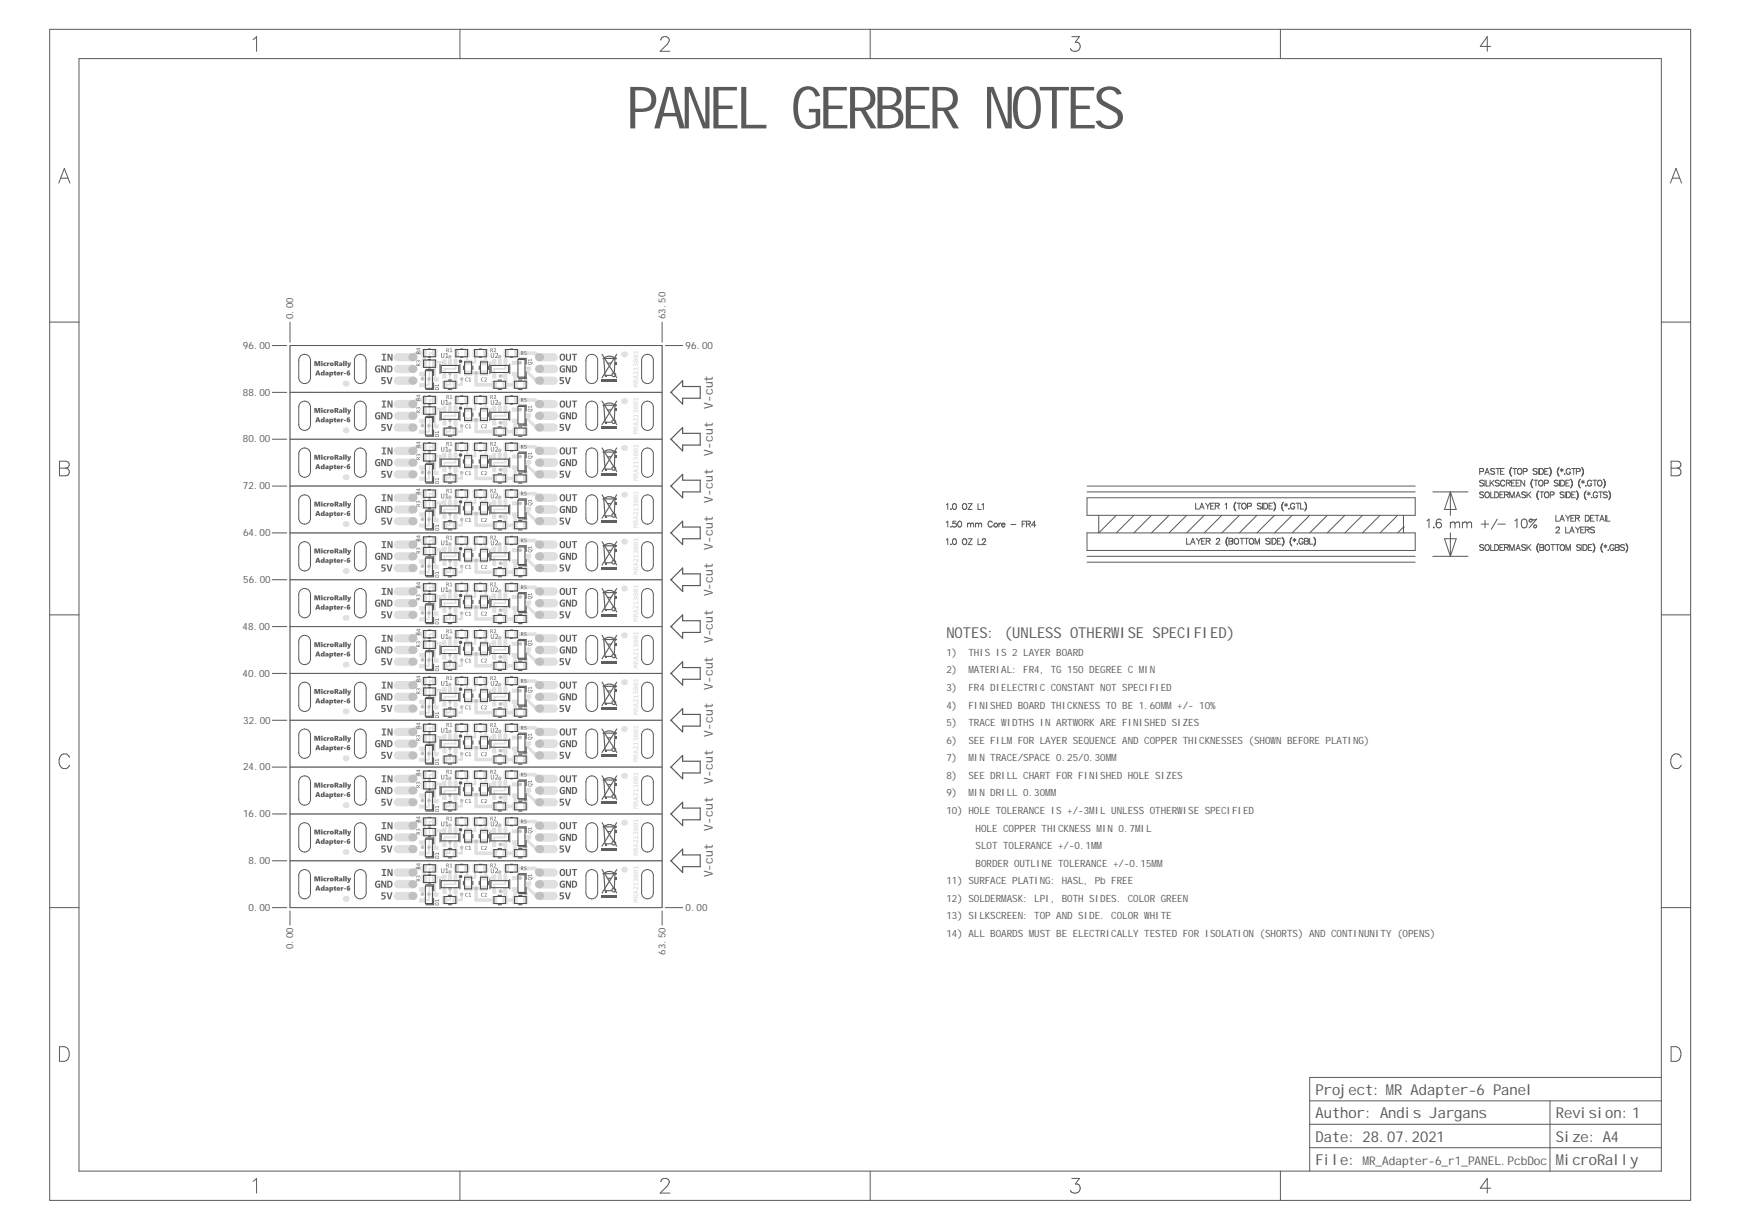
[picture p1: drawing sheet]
<svg xmlns="http://www.w3.org/2000/svg" width="297mm" height="210mm" viewBox="0 0 297 210" stroke-linecap="round" stroke-linejoin="round" font-family="sans-serif">
<defs><g id="words">
<text font-size="10" fill="#5a5a5a" x="106.8" y="21.9">PANEL GERBER NOTES</text>
<g font-size="2.6" fill="#5a5a5a">
<text x="161.4" y="108.8">NOTES: (UNLESS OTHERWISE SPECIFIED)</text>
<text x="224.3" y="190.7">Author: Andis Jargans</text>
<text x="224.3" y="186.7">Project: MR Adapter-6 Panel</text>
<text x="265.3" y="190.7">Revision:1</text>
<text x="224.3" y="194.7">Date: 28.07.2021</text>
<text x="265.3" y="194.7">Size: A4</text>
<text x="224.3" y="198.7">File:</text>
<text x="265.3" y="198.7">MicroRally</text>
</g>
<g font-size="2.1" fill="#5a5a5a">
<text x="121.6" y="69.7" transform="rotate(-90 121.6 69.7)">V-cut</text>
<text x="121.6" y="77.7" transform="rotate(-90 121.6 77.7)">V-cut</text>
<text x="121.6" y="85.7" transform="rotate(-90 121.6 85.7)">V-cut</text>
<text x="121.6" y="93.7" transform="rotate(-90 121.6 93.7)">V-cut</text>
<text x="121.6" y="101.7" transform="rotate(-90 121.6 101.7)">V-cut</text>
<text x="121.6" y="109.7" transform="rotate(-90 121.6 109.7)">V-cut</text>
<text x="121.6" y="117.7" transform="rotate(-90 121.6 117.7)">V-cut</text>
<text x="121.6" y="125.7" transform="rotate(-90 121.6 125.7)">V-cut</text>
<text x="121.6" y="133.6" transform="rotate(-90 121.6 133.6)">V-cut</text>
<text x="121.6" y="141.6" transform="rotate(-90 121.6 141.6)">V-cut</text>
<text x="121.6" y="149.6" transform="rotate(-90 121.6 149.6)">V-cut</text>
</g>
<text font-size="2" fill="#5a5a5a" x="232.3" y="198.7">MR_Adapter-6_r1_PANEL.PcbDoc</text>
<g font-size="1.7" fill="#5a5a5a">
<text x="41.4" y="59.5">96.00</text>
<text x="50" y="54.4" transform="rotate(-90 50 54.4)">0.00</text>
<text x="113.5" y="54.4" transform="rotate(-90 113.5 54.4)">63.50</text>
<text x="116.9" y="59.5">96.00</text>
<text x="41.4" y="67.5">88.00</text>
<text x="41.4" y="75.5">80.00</text>
<text x="41.4" y="83.4">72.00</text>
<text x="41.4" y="91.4">64.00</text>
<text x="41.5" y="99.4">56.00</text>
<text x="41.4" y="107.4">48.00</text>
<text x="161.4" y="111.8">1)</text>
<text x="165.1" y="111.8">THIS IS 2 LAYER BOARD</text>
<text x="41.4" y="115.4">40.00</text>
<text x="161.4" y="114.8">2)</text>
<text x="161.4" y="117.8">3)</text>
<text x="165.1" y="114.8">MATERIAL: FR4, TG 150 DEGREE C MIN</text>
<text x="165.1" y="117.8">FR4 DIELECTRIC CONSTANT NOT SPECIFIED</text>
<text x="41.5" y="123.4">32.00</text>
<text x="161.4" y="123.8">5)</text>
<text x="161.4" y="120.8">4)</text>
<text x="165.1" y="123.8">TRACE WIDTHS IN ARTWORK ARE FINISHED SIZES</text>
<text x="165.1" y="120.8">FINISHED BOARD THICKNESS TO BE 1.60MM +/- 10%</text>
<text x="41.5" y="131.4">24.00</text>
<text x="161.4" y="126.8">6)</text>
<text x="161.4" y="129.8">7)</text>
<text x="165.1" y="126.8">SEE FILM FOR LAYER SEQUENCE AND COPPER THICKNESSES (SHOWN BEFORE PLATING)</text>
<text x="165.1" y="129.8">MIN TRACE/SPACE 0.25/0.30MM</text>
<text x="161.4" y="132.8">8)</text>
<text x="161.4" y="135.8">9)</text>
<text x="165.1" y="132.8">SEE DRILL CHART FOR FINISHED HOLE SIZES</text>
<text x="165.1" y="135.8">MIN DRILL 0.30MM</text>
<text x="41.4" y="139.3">16.00</text>
<text x="161.4" y="138.8">10) HOLE TOLERANCE IS +/-3MIL UNLESS OTHERWISE SPECIFIED</text>
<text x="166.4" y="141.8">HOLE COPPER THICKNESS MIN 0.7MIL</text>
<text x="42.4" y="147.3">8.00</text>
<text x="166.4" y="144.8">SLOT TOLERANCE +/-0.1MM</text>
<text x="166.4" y="147.8">BORDER OUTLINE TOLERANCE +/-0.15MM</text>
<text x="42.3" y="155.3">0.00</text>
<text x="116.9" y="155.3">0.00</text>
<text x="161.4" y="153.8">12) SOLDERMASK: LPI, BOTH SIDES. COLOR GREEN</text>
<text x="161.4" y="150.8">11) SURFACE PLATING: HASL, Pb FREE</text>
<text x="50" y="161.9" transform="rotate(-90 50 161.9)">0.00</text>
<text x="161.4" y="156.8">13) SILKSCREEN: TOP AND SIDE. COLOR WHITE</text>
<text x="161.4" y="159.8">14) ALL BOARDS MUST BE ELECTRICALLY TESTED FOR ISOLATION (SHORTS) AND CONTINUNITY (OPENS)</text>
<text x="113.5" y="162.8" transform="rotate(-90 113.5 162.8)">63.50</text>
</g>
</g></defs>
<g fill="#e0e0e0">
<path d="M91.9 148.1h2.5a.7 .7 0 0 1 .7 .7 .7 .7 0 0 1-.7 .7h-2.5z"/>
<path d="M91.9 150.1h2.5a.7 .7 0 0 1 .7 .7 .7 .7 0 0 1-.7 .7h-2.5z"/>
<path d="M67.3 152.3l.5-.2h2.5v1.4h-2.5a.7 .7 0 0 1-.6-.4 .7 .7 0 0 1 .1-.8z"/>
<path d="M67.3 150.3l.5-.2h2.6v1.4h-2.5a.7 .7 0 0 1-.7-.4 .7 .7 0 0 1 .1-.8z"/>
<path d="M67.3 148.3l.5-.2h2.5v1.4h-2.5a.7 .7 0 0 1-.6-.4 .7 .7 0 0 1 .1-.8z"/>
<path d="M91.9 152.1h2.5a.7 .7 0 0 1 .7 .7 .7 .7 0 0 1-.7 .7h-2.5z"/>
<path d="M76.5 148.9h.5l-.1 .1h-.4z"/>
<path d="M85 148.9h.4v.1h-.4z"/>
<path d="M71.8 152.1h.4l.1 .2h-.5z"/>
<path d="M73.1 152l.3 .1v.2l-.4-.1z"/>
<path d="M72.9 152.7h.5l-.1 .2h-.3z"/>
<path d="M78.5 152.7h.5l-.1 .1h-.4z"/>
<path d="M88.3 149.5h.2v.4h-.2z"/>
<path d="M76.5 151.8h.5l-.1 .2h-.3z"/>
<path d="M91.1 152.1l.2 .1 .3-.1-.3 1-.3-.4z"/>
<path d="M70.4 148.1l.4-.2 .4 .4-.2 .4z"/>
<path d="M91 148.3l.4-.4 .4 .2-.6 .6z"/>
<path d="M91.9 140.1h2.5a.7 .7 0 0 1 .7 .7 .7 .7 0 0 1-.7 .7h-2.5z"/>
<path d="M91.9 142.1h2.5a.7 .7 0 0 1 .7 .7 .7 .7 0 0 1-.7 .7h-2.5z"/>
<path d="M67.3 144.3l.5-.2h2.5v1.4h-2.5a.7 .7 0 0 1-.6-.4 .7 .7 0 0 1 .1-.8z"/>
<path d="M67.3 142.3l.5-.2h2.6v1.4h-2.5a.7 .7 0 0 1-.7-.4 .7 .7 0 0 1 .1-.8z"/>
<path d="M67.3 140.3l.5-.2h2.5v1.4h-2.5a.7 .7 0 0 1-.6-.4 .7 .7 0 0 1 .1-.8z"/>
<path d="M91.9 144.1h2.5a.7 .7 0 0 1 .7 .7 .7 .7 0 0 1-.7 .7h-2.5z"/>
<path d="M76.5 140.9h.5l-.1 .2h-.4z"/>
<path d="M85 140.9h.4v.2h-.4z"/>
<path d="M71.8 144.1h.4l.1 .2h-.5z"/>
<path d="M73.1 144l.3 .1v.3l-.4-.2z"/>
<path d="M72.9 144.7h.5l-.1 .2h-.3z"/>
<path d="M78.5 144.7h.5l-.1 .2h-.4z"/>
<path d="M88.3 141.5h.2v.5l-.2-.1z"/>
<path d="M76.5 143.8h.5l-.1 .2h-.3z"/>
<path d="M91.1 144.1l.2 .1h.3l-.3 .9-.3-.4z"/>
<path d="M70.4 140.1l.4-.2 .4 .4-.2 .4z"/>
<path d="M91 140.3l.4-.4 .4 .2-.6 .6z"/>
<path d="M91.9 132.1h2.5a.7 .7 0 0 1 .7 .7 .7 .7 0 0 1-.7 .7h-2.5z"/>
<path d="M91.9 134.1h2.5a.7 .7 0 0 1 .7 .7 .7 .7 0 0 1-.7 .7h-2.5z"/>
<path d="M67.3 136.3l.5-.2h2.5v1.4h-2.5a.7 .7 0 0 1-.6-.4 .7 .7 0 0 1 .1-.8z"/>
<path d="M67.3 134.4l.5-.3h2.6v1.4h-2.5a.7 .7 0 0 1-.7-.4 .7 .7 0 0 1 .1-.7z"/>
<path d="M67.3 132.4l.5-.3h2.5v1.4h-2.5a.7 .7 0 0 1-.6-.4 .7 .7 0 0 1 .1-.7z"/>
<path d="M91.9 136.1h2.5a.7 .7 0 0 1 .7 .7 .7 .7 0 0 1-.7 .7h-2.5z"/>
<path d="M76.5 132.9h.5l-.1 .2h-.4z"/>
<path d="M85 132.9h.4v.2h-.4z"/>
<path d="M71.8 136.1h.4l.1 .2h-.5z"/>
<path d="M73.1 136l.3 .1v.3l-.4-.2z"/>
<path d="M72.9 136.7h.5l-.1 .2h-.3z"/>
<path d="M78.5 136.7h.5l-.1 .2h-.4z"/>
<path d="M88.3 133.5h.2v.5l-.2-.1z"/>
<path d="M76.5 135.8h.5l-.1 .2h-.3z"/>
<path d="M91.1 136.1l.2 .1h.3l-.3 .9-.3-.4z"/>
<path d="M70.4 132.1l.4-.2 .4 .4-.2 .4z"/>
<path d="M91 132.3l.4-.4 .4 .2-.6 .6z"/>
<path d="M91.9 124.1h2.5a.7 .7 0 0 1 .7 .7 .7 .7 0 0 1-.7 .7h-2.5z"/>
<path d="M91.9 126.1h2.5a.7 .7 0 0 1 .7 .7 .7 .7 0 0 1-.7 .7h-2.5z"/>
<path d="M67.3 128.4l.5-.3h2.5v1.4h-2.5a.7 .7 0 0 1-.6-.4 .7 .7 0 0 1 .1-.7z"/>
<path d="M67.3 126.4l.5-.3h2.6v1.4h-2.5a.7 .7 0 0 1-.7-.4 .7 .7 0 0 1 .1-.7z"/>
<path d="M67.3 124.4l.5-.3h2.5v1.4h-2.5a.7 .7 0 0 1-.6-.4 .7 .7 0 0 1 .1-.7z"/>
<path d="M91.9 128.1h2.5a.7 .7 0 0 1 .7 .7 .7 .7 0 0 1-.7 .7h-2.5z"/>
<path d="M76.5 124.9h.5l-.1 .2h-.4z"/>
<path d="M85 124.9h.4v.2h-.4z"/>
<path d="M71.8 128.1h.4l.1 .2h-.5z"/>
<path d="M73.1 128.1l.3 .1v.2l-.4-.2z"/>
<path d="M72.9 128.7h.5l-.1 .2h-.3z"/>
<path d="M78.5 128.7h.5l-.1 .2h-.4z"/>
<path d="M88.3 125.6l.2-.1v.5h-.2z"/>
<path d="M76.5 127.8h.5l-.1 .2h-.3z"/>
<path d="M91.1 128.1l.2 .1h.3l-.3 .9-.3-.4z"/>
<path d="M70.4 124.1l.4-.2 .4 .4-.2 .4z"/>
<path d="M91 124.3l.4-.4 .4 .2-.6 .6z"/>
<path d="M91.9 116.1h2.5a.7 .7 0 0 1 .7 .7 .7 .7 0 0 1-.7 .7h-2.5z"/>
<path d="M91.9 118.1h2.5a.7 .7 0 0 1 .7 .7 .7 .7 0 0 1-.7 .7h-2.5z"/>
<path d="M67.3 120.4l.5-.3h2.5v1.4h-2.5a.7 .7 0 0 1-.6-.4 .7 .7 0 0 1 .1-.7z"/>
<path d="M67.3 118.4l.5-.3h2.6v1.4h-2.5a.7 .7 0 0 1-.7-.4 .7 .7 0 0 1 .1-.7z"/>
<path d="M67.3 116.4l.5-.3h2.5v1.4h-2.5a.7 .7 0 0 1-.6-.4 .7 .7 0 0 1 .1-.7z"/>
<path d="M91.9 120.1h2.5a.7 .7 0 0 1 .7 .7 .7 .7 0 0 1-.7 .7h-2.5z"/>
<path d="M76.5 116.9h.5l-.1 .2h-.4z"/>
<path d="M85 116.9h.4v.2h-.4z"/>
<path d="M71.8 120.1h.4l.1 .2h-.5z"/>
<path d="M73.1 120.1l.3 .1v.2l-.4-.1z"/>
<path d="M72.9 120.7h.5l-.1 .2h-.3z"/>
<path d="M78.5 120.7h.5l-.1 .2h-.4z"/>
<path d="M88.3 117.6l.2-.1v.5h-.2z"/>
<path d="M76.5 119.8h.5l-.1 .2h-.3z"/>
<path d="M91.1 120.2l.2 .1 .3-.1-.3 .9-.3-.4z"/>
<path d="M70.4 116.1l.4-.2 .4 .4-.2 .4z"/>
<path d="M91 116.3l.4-.4 .4 .2-.6 .6z"/>
<path d="M91.9 108.1h2.5a.7 .7 0 0 1 .7 .7 .7 .7 0 0 1-.7 .7h-2.5z"/>
<path d="M91.9 110.1h2.5a.7 .7 0 0 1 .7 .7 .7 .7 0 0 1-.7 .7h-2.5z"/>
<path d="M67.3 112.4l.5-.3h2.5v1.4h-2.5a.7 .7 0 0 1-.6-.4 .7 .7 0 0 1 .1-.7z"/>
<path d="M67.3 110.4l.5-.3h2.6v1.4h-2.5a.7 .7 0 0 1-.7-.4 .7 .7 0 0 1 .1-.7z"/>
<path d="M67.3 108.4l.5-.3h2.5v1.4h-2.5a.7 .7 0 0 1-.6-.4 .7 .7 0 0 1 .1-.7z"/>
<path d="M91.9 112.1h2.5a.7 .7 0 0 1 .7 .7 .7 .7 0 0 1-.7 .7h-2.5z"/>
<path d="M76.5 108.9h.5l-.1 .2h-.4z"/>
<path d="M85 108.9h.4v.2h-.4z"/>
<path d="M71.8 112.2h.4l.1 .1h-.5z"/>
<path d="M73.1 112.1l.3 .1v.2l-.4-.1z"/>
<path d="M72.9 112.7h.5l-.1 .2h-.3z"/>
<path d="M78.5 112.7h.5l-.1 .2h-.4z"/>
<path d="M88.3 109.6h.2v.4h-.2z"/>
<path d="M76.5 111.8h.5l-.1 .2h-.3z"/>
<path d="M91.1 112.2l.2 .1 .3-.1-.3 1-.3-.4z"/>
<path d="M70.4 108.1l.4-.2 .4 .5-.2 .4z"/>
<path d="M91 108.4l.4-.5 .4 .2-.6 .7z"/>
<path d="M91.9 100.2h2.5a.7 .7 0 0 1 .7 .7 .7 .7 0 0 1-.7 .6h-2.5z"/>
<path d="M91.9 102.1h2.5a.7 .7 0 0 1 .7 .7 .7 .7 0 0 1-.7 .7h-2.5z"/>
<path d="M67.3 104.4l.5-.3h2.5v1.4h-2.5a.7 .7 0 0 1-.6-.4 .7 .7 0 0 1 .1-.7z"/>
<path d="M67.3 102.4l.5-.3h2.6v1.4h-2.5a.7 .7 0 0 1-.7-.4 .7 .7 0 0 1 .1-.7z"/>
<path d="M67.3 100.4l.5-.2h2.5v1.3h-2.5a.7 .7 0 0 1-.6-.3 .7 .7 0 0 1 .1-.8z"/>
<path d="M91.9 104.1h2.5a.7 .7 0 0 1 .7 .7 .7 .7 0 0 1-.7 .7h-2.5z"/>
<path d="M76.5 100.9h.5l-.1 .2h-.4z"/>
<path d="M85 100.9h.4v.2h-.4z"/>
<path d="M71.8 104.2h.4l.1 .1h-.5z"/>
<path d="M73.1 104.1l.3 .1v.2l-.4-.1z"/>
<path d="M72.9 104.7h.5l-.1 .3h-.3z"/>
<path d="M78.5 104.7h.5l-.1 .2h-.4z"/>
<path d="M88.3 101.6h.2v.4h-.2z"/>
<path d="M76.5 103.8h.5l-.1 .3h-.3z"/>
<path d="M91.1 104.2l.2 .1 .3-.1-.3 1-.3-.4z"/>
<path d="M70.4 100.2l.4-.3 .4 .5-.2 .4z"/>
<path d="M91 100.4l.4-.5 .4 .3-.6 .6z"/>
<path d="M91.9 92.2h2.5a.7 .7 0 0 1 .7 .7 .7 .7 0 0 1-.7 .7h-2.5z"/>
<path d="M91.9 94.2h2.5a.7 .7 0 0 1 .7 .7 .7 .7 0 0 1-.7 .7h-2.5z"/>
<path d="M67.3 96.4l.5-.2h2.5v1.4h-2.5a.7 .7 0 0 1-.6-.4 .7 .7 0 0 1 .1-.8z"/>
<path d="M67.3 94.4l.5-.2h2.6v1.4h-2.5a.7 .7 0 0 1-.7-.4 .7 .7 0 0 1 .1-.8z"/>
<path d="M67.3 92.4l.5-.2h2.5v1.4h-2.5a.7 .7 0 0 1-.6-.4 .7 .7 0 0 1 .1-.8z"/>
<path d="M91.9 96.2h2.5a.7 .7 0 0 1 .7 .7 .7 .7 0 0 1-.7 .7h-2.5z"/>
<path d="M76.5 93h.5l-.1 .1h-.4z"/>
<path d="M85 93h.4v.1h-.4z"/>
<path d="M71.8 96.2h.4l.1 .2h-.5z"/>
<path d="M73.1 96.1l.3 .1v.2l-.4-.1z"/>
<path d="M72.9 96.8h.5l-.1 .2h-.3z"/>
<path d="M78.5 96.8h.5l-.1 .1h-.4z"/>
<path d="M88.3 93.6h.2v.4h-.2z"/>
<path d="M76.5 95.9h.5l-.1 .2h-.3z"/>
<path d="M91.1 96.2l.2 .1 .3-.1-.3 1-.3-.4z"/>
<path d="M70.4 92.2l.4-.2 .4 .4-.2 .4z"/>
<path d="M91 92.4l.4-.4 .4 .2-.6 .6z"/>
<path d="M91.9 84.2h2.5a.7 .7 0 0 1 .7 .7 .7 .7 0 0 1-.7 .7h-2.5z"/>
<path d="M91.9 86.2h2.5a.7 .7 0 0 1 .7 .7 .7 .7 0 0 1-.7 .7h-2.5z"/>
<path d="M67.3 88.4l.5-.2h2.5v1.4h-2.5a.7 .7 0 0 1-.6-.4 .7 .7 0 0 1 .1-.8z"/>
<path d="M67.3 86.4l.5-.2h2.6v1.4h-2.5a.7 .7 0 0 1-.7-.4 .7 .7 0 0 1 .1-.8z"/>
<path d="M67.3 84.4l.5-.2h2.5v1.4h-2.5a.7 .7 0 0 1-.6-.4 .7 .7 0 0 1 .1-.8z"/>
<path d="M91.9 88.2h2.5a.7 .7 0 0 1 .7 .7 .7 .7 0 0 1-.7 .7h-2.5z"/>
<path d="M76.5 85h.5l-.1 .1h-.4z"/>
<path d="M85 85h.4v.1h-.4z"/>
<path d="M71.8 88.2h.4l.1 .2h-.5z"/>
<path d="M73.1 88.1l.3 .1v.2l-.4-.1z"/>
<path d="M72.9 88.8h.5l-.1 .2h-.3z"/>
<path d="M78.5 88.8h.5l-.1 .1h-.4z"/>
<path d="M88.3 85.6h.2v.4h-.2z"/>
<path d="M76.5 87.9h.5l-.1 .2h-.3z"/>
<path d="M91.1 88.2l.2 .1 .3-.1-.3 1-.3-.4z"/>
<path d="M70.4 84.2l.4-.2 .4 .4-.2 .4z"/>
<path d="M91 84.4l.4-.4 .4 .2-.6 .6z"/>
<path d="M91.9 76.2h2.5a.7 .7 0 0 1 .7 .7 .7 .7 0 0 1-.7 .7h-2.5z"/>
<path d="M91.9 78.2h2.5a.7 .7 0 0 1 .7 .7 .7 .7 0 0 1-.7 .7h-2.5z"/>
<path d="M67.3 80.4l.5-.2h2.5v1.4h-2.5a.7 .7 0 0 1-.6-.4 .7 .7 0 0 1 .1-.8z"/>
<path d="M67.3 78.4l.5-.2h2.6v1.4h-2.5a.7 .7 0 0 1-.7-.4 .7 .7 0 0 1 .1-.8z"/>
<path d="M67.3 76.4l.5-.2h2.5v1.4h-2.5a.7 .7 0 0 1-.6-.4 .7 .7 0 0 1 .1-.8z"/>
<path d="M91.9 80.2h2.5a.7 .7 0 0 1 .7 .7 .7 .7 0 0 1-.7 .7h-2.5z"/>
<path d="M76.5 77h.5l-.1 .2h-.4z"/>
<path d="M85 77h.4v.2h-.4z"/>
<path d="M71.8 80.2h.4l.1 .2h-.5z"/>
<path d="M73.1 80.1l.3 .1v.3l-.4-.2z"/>
<path d="M72.9 80.8h.5l-.1 .2h-.3z"/>
<path d="M78.5 80.8h.5l-.1 .2h-.4z"/>
<path d="M88.3 77.6h.2v.5l-.2-.1z"/>
<path d="M76.5 79.9h.5l-.1 .2h-.3z"/>
<path d="M91.1 80.2l.2 .1h.3l-.3 .9-.3-.4z"/>
<path d="M70.4 76.2l.4-.2 .4 .4-.2 .4z"/>
<path d="M91 76.4l.4-.4 .4 .2-.6 .6z"/>
<path d="M91.9 68.2h2.5a.7 .7 0 0 1 .7 .7 .7 .7 0 0 1-.7 .7h-2.5z"/>
<path d="M91.9 70.2h2.5a.7 .7 0 0 1 .7 .7 .7 .7 0 0 1-.7 .7h-2.5z"/>
<path d="M67.3 72.4l.5-.2h2.5v1.4h-2.5a.7 .7 0 0 1-.6-.4 .7 .7 0 0 1 .1-.8z"/>
<path d="M67.3 70.5l.5-.3h2.6v1.4h-2.5a.7 .7 0 0 1-.7-.4 .7 .7 0 0 1 .1-.7z"/>
<path d="M67.3 68.5l.5-.3h2.5v1.4h-2.5a.7 .7 0 0 1-.6-.4 .7 .7 0 0 1 .1-.7z"/>
<path d="M91.9 72.2h2.5a.7 .7 0 0 1 .7 .7 .7 .7 0 0 1-.7 .7h-2.5z"/>
<path d="M76.5 69h.5l-.1 .2h-.4z"/>
<path d="M85 69h.4v.2h-.4z"/>
<path d="M71.8 72.2h.4l.1 .2h-.5z"/>
<path d="M73.1 72.1l.3 .1v.3l-.4-.2z"/>
<path d="M72.9 72.8h.5l-.1 .2h-.3z"/>
<path d="M78.5 72.8h.5l-.1 .2h-.4z"/>
<path d="M88.3 69.7l.2-.1v.5l-.2-.1z"/>
<path d="M76.5 71.9h.5l-.1 .2h-.3z"/>
<path d="M91.1 72.2l.2 .1h.3l-.3 .9-.3-.4z"/>
<path d="M70.4 68.2l.4-.2 .4 .4-.2 .4z"/>
<path d="M91 68.4l.4-.4 .4 .2-.6 .6z"/>
<path d="M91.9 60.2h2.5a.7 .7 0 0 1 .7 .7 .7 .7 0 0 1-.7 .7h-2.5z"/>
<path d="M91.9 62.2h2.5a.7 .7 0 0 1 .7 .7 .7 .7 0 0 1-.7 .7h-2.5z"/>
<path d="M67.3 64.5l.5-.3h2.5v1.4h-2.5a.7 .7 0 0 1-.6-.4 .7 .7 0 0 1 .1-.7z"/>
<path d="M67.3 62.5l.5-.3h2.6v1.4h-2.5a.7 .7 0 0 1-.7-.4 .7 .7 0 0 1 .1-.7z"/>
<path d="M67.3 60.5l.5-.3h2.5v1.4h-2.5a.7 .7 0 0 1-.6-.4 .7 .7 0 0 1 .1-.7z"/>
<path d="M91.9 64.2h2.5a.7 .7 0 0 1 .7 .7 .7 .7 0 0 1-.7 .7h-2.5z"/>
<path d="M76.5 61h.5l-.1 .2h-.4z"/>
<path d="M85 61h.4v.2h-.4z"/>
<path d="M71.8 64.2h.4l.1 .2h-.5z"/>
<path d="M73.1 64.2l.3 .1v.2l-.4-.2z"/>
<path d="M72.9 64.8h.5l-.1 .2h-.3z"/>
<path d="M78.5 64.8h.5l-.1 .2h-.4z"/>
<path d="M88.3 61.7l.2-.1v.5h-.2z"/>
<path d="M76.5 63.9h.5l-.1 .2h-.3z"/>
<path d="M91.1 64.2l.2 .2 .3-.1-.3 .9-.3-.4z"/>
<path d="M70.4 60.2l.4-.2 .4 .4-.2 .4z"/>
<path d="M91 60.4l.4-.4 .4 .2-.6 .6z"/>
<path d="M108 153.3l.8-.1v.2h-.6l.4 .1v.1l-.4 .1 .6 .1v.1h-.8v-.2l.4-.1-.4-.1zM108.2 152.8l-.1 .2h.3l-.1-.2zM108.1 152.7l.2-.1 .1 .2 .4-.3v.2l-.3 .3h.3v.1h-.8zM108.1 152.2l.4 .1v-.2zM108 152.1l.8-.3v.2h-.1v.3l.1 .1v.1l-.8-.2zM108 151.3l.3-.1 .4 .3v-.3h.1v.5l-.6-.3-.1 .3zM108 150.7h.7v-.2h.1v.5h-.1v-.2h-.5l.1 .2h-.2zM108 149.9l.2-.1 .2 .1 .1-.1h.2l.1 .5h-.1l-.1-.4-.1 .3-.3-.2-.1 .3h-.1zM108.1 149.3l.1 .2h.3l-.3-.3zM108.4 149.2l.2 .3 .1-.1-.1-.2zM108.1 149.1h.6l.1 .1v.3l-.2 .2-.4-.1-.2-.2zM108.2 148.6v.2h.3l-.3-.3zM108.4 148.5l.2 .3 .1-.1-.1-.2zM108.1 148.4h.6l.1 .1v.3l-.2 .2-.4-.1-.2-.2zM108 147.8h.7v-.1h.1v.5h-.1v-.2h-.5l.1 .2h-.2z"/>
<path d="M108 145.3h.8v.1h-.6l.4 .1v.1l-.4 .2h.6v.1h-.8v-.2l.4-.1-.4-.1zM108.2 144.8l-.1 .2h.3l-.1-.2zM108.1 144.7l.2-.1 .1 .2 .4-.2v.1l-.3 .3h.3v.2h-.8zM108.1 144.2l.4 .1v-.2zM108 144.1l.8-.3v.2h-.1v.3l.1 .1v.1l-.8-.2zM108 143.3l.3-.1 .4 .3v-.3h.1v.5l-.6-.3-.1 .4zM108 142.7h.7v-.2h.1v.5h-.1v-.2h-.5l.1 .2-.2 .1zM108 141.9l.2-.1 .2 .2 .1-.2h.2l.1 .5h-.1l-.1-.4-.1 .3-.3-.2-.1 .3h-.1zM108.1 141.3l.1 .2h.3l-.3-.3zM108.4 141.2l.2 .3h.1l-.1-.2zM108.1 141.2l.6-.1 .1 .2v.2l-.2 .2-.4-.1-.2-.2zM108.2 140.6v.2h.3l-.3-.3zM108.4 140.5l.2 .3 .1-.1-.1-.1zM108.1 140.4h.6l.1 .2v.2l-.2 .2-.4-.1-.2-.2zM108 139.9h.7v-.2h.1v.5h-.1v-.2h-.5l.1 .2h-.2z"/>
<path d="M108 137.3h.8v.1h-.6l.4 .2v.1l-.4 .1h.6v.1h-.8v-.2l.4-.1-.4-.1zM108.2 136.8l-.1 .2h.3l-.1-.2zM108.1 136.7l.2-.1 .1 .2 .4-.2v.2l-.3 .2h.3v.2h-.8zM108.1 136.2l.4 .1v-.2zM108 136.1l.8-.3v.2l-.1 .1v.2l.1 .1v.1l-.8-.2zM108.1 135.3h.2l.4 .2v-.3h.1v.6l-.6-.4-.1 .4-.1-.3zM108 134.7h.7v-.2h.1v.5h-.1v-.2h-.5l.1 .2-.2 .1zM108 133.9l.2-.1 .2 .2 .1-.2h.2l.1 .5h-.1l-.1-.3-.1 .2-.3-.2-.1 .3h-.1zM108.1 133.3l.1 .2h.3l-.3-.3zM108.4 133.2l.2 .3h.1l-.1-.2zM108.1 133.2l.6-.1 .1 .2v.2l-.2 .2h-.4l-.2-.3zM108.1 132.6l.1 .2h.3l-.3-.3zM108.4 132.5l.2 .3h.1l-.1-.2zM108.1 132.5l.6-.1 .1 .2v.2l-.2 .2-.4-.1-.2-.2zM108 131.9h.7v-.2h.1v.5h-.1v-.2h-.5l.1 .2-.2 .1z"/>
<path d="M108 129.3h.8v.1h-.6l.4 .2v.1l-.4 .1h.6v.1h-.8v-.2l.4-.1-.4-.1zM108.2 128.8l-.1 .2h.3l-.1-.2zM108.1 128.7h.2l.1 .1 .4-.2v.2l-.3 .2h.3v.2h-.8zM108.1 128.2l.4 .1v-.2zM108 128.1l.8-.2v.1l-.1 .1v.3h.1v.2l-.8-.3zM108 127.3h.3l.4 .3v-.4h.1v.6l-.6-.4-.1 .4zM108 126.7h.7v-.2h.1v.6h-.1v-.3h-.5l.1 .2-.2 .1zM108.1 125.9h.2l.1 .1 .1-.2h.2l.1 .6h-.1l-.1-.4-.1 .3-.3-.3-.1 .3h-.1zM108.1 125.3l.1 .2 .3 .1-.3-.4zM108.4 125.2l.2 .3h.1v-.2zM108.1 125.2l.6-.1 .1 .2v.2l-.2 .2h-.4l-.2-.3zM108.1 124.6l.1 .2 .3 .1-.3-.4zM108.4 124.5l.2 .3h.1l-.1-.2zM108.1 124.5l.6-.1 .1 .2v.2l-.2 .2h-.4l-.2-.3zM108 123.9h.7v-.2h.1v.5h-.1v-.2h-.5l.1 .2-.2 .1z"/>
<path d="M108 121.3h.8v.1l-.6 .1 .4 .1v.1l-.4 .1h.6v.1h-.8v-.2l.4-.1-.4-.1zM108.2 120.8l-.1 .2h.3l-.1-.1zM108.1 120.7h.2l.1 .1 .4-.2v.2l-.3 .2h.3v.2h-.8zM108.1 120.2l.4 .1v-.2zM108 120.1l.8-.2v.1l-.1 .1v.3h.1v.2l-.8-.3zM108.1 119.3h.2l.4 .3v-.4h.1v.6l-.6-.4-.1 .4-.1-.2zM108 118.7h.7v-.2h.1v.6h-.1v-.2h-.5l.1 .1-.2 .1zM108 117.9h.2l.2 .1 .1-.2h.2l.1 .6h-.1l-.1-.4-.1 .3-.3-.3-.1 .4h-.1zM108.1 117.3l.1 .2 .3 .1-.3-.3zM108.4 117.2l.2 .3h.1l-.1-.2zM108.1 117.2l.6-.1 .1 .2v.2l-.2 .2h-.4l-.2-.3zM108.1 116.6l.1 .2 .3 .1-.3-.3zM108.4 116.5l.2 .3h.1l-.1-.2zM108.1 116.5l.6-.1 .1 .2v.2l-.2 .2h-.4l-.2-.3zM108 115.9h.7v-.2h.1v.6h-.1v-.3h-.5l.1 .2-.2 .1z"/>
<path d="M108 113.4l.8-.1v.1l-.6 .1 .4 .1v.1l-.4 .1h.6v.2l-.8-.1v-.2l.4-.1-.4-.1zM108.2 112.9l-.1 .1h.3l-.1-.1zM108.1 112.7h.2l.1 .1 .4-.2v.2l-.3 .2h.3v.2h-.8zM108.1 112.2l.4 .1v-.2zM108 112.1l.8-.2v.1l-.1 .1v.3h.1v.2l-.8-.3zM108 111.3h.3l.4 .3v-.4h.1v.6l-.6-.4-.1 .4zM108 110.7h.7v-.2h.1v.6h-.1v-.2h-.5l.1 .2h-.2zM108 109.9h.2l.2 .1 .1-.2 .2 .1 .1 .5h-.1l-.1-.4-.1 .3-.3-.3-.1 .4h-.1zM108.2 109.3v.2l.3 .1-.3-.3zM108.4 109.3l.2 .3 .1-.1-.1-.2zM108.1 109.2l.6-.1 .1 .2v.3l-.2 .1h-.4l-.2-.2zM108.1 108.6l.1 .2 .3 .1-.3-.3zM108.4 108.6l.2 .3 .1-.1-.1-.2zM108.1 108.5l.6-.1 .1 .2v.3l-.2 .1h-.4l-.2-.2zM108 107.9h.7v-.2h.1v.6h-.1v-.2h-.5l.1 .1-.2 .1z"/>
<path d="M108 105.4l.8-.1v.2h-.6l.4 .1v.1l-.4 .1h.6v.2l-.8-.1v-.1l.4-.1-.4-.2zM108.2 104.9l-.1 .2h.3l-.1-.2zM108.1 104.7h.2l.1 .2 .4-.3v.2l-.3 .2 .3 .1v.1h-.8zM108.1 104.2l.4 .2v-.3zM108 104.1l.8-.2v.2h-.1v.3h.1v.2l-.8-.3zM108 103.4l.3-.1 .4 .3v-.3h.1v.5l-.6-.4-.1 .4zM108 102.7h.7v-.2h.1v.6h-.1v-.2h-.5l.1 .2h-.2zM108 102l.2-.1 .2 .1 .1-.1h.2l.1 .5h-.1l-.1-.4-.1 .3-.3-.2-.1 .3h-.1zM108.2 101.3v.2l.3 .1-.3-.3zM108.4 101.3l.2 .3 .1-.1-.1-.2zM108.1 101.2h.6l.1 .1v.3l-.2 .1h-.4l-.2-.2zM108.1 100.6l.1 .2 .3 .1-.3-.3zM108.4 100.6l.2 .3 .1-.1-.1-.2zM108.1 100.5h.6l.1 .1v.3l-.2 .1h-.4l-.2-.2zM108 99.9h.7v-.2h.1v.6h-.1v-.2h-.5l.1 .2h-.2z"/>
<path d="M108 97.4l.8-.1v.2h-.6l.4 .1v.1l-.4 .1 .6 .1v.1l-.8-.1v-.1l.4-.1-.4-.1zM108.2 96.9l-.1 .2h.3l-.1-.2zM108.1 96.8l.2-.1 .1 .2 .4-.3v.2l-.3 .2 .3 .1v.1h-.8zM108.1 96.3l.4 .1v-.2zM108 96.1l.8-.2v.2h-.1v.3l.1 .1v.1l-.8-.2zM108.1 95.4l.2-.1 .4 .3v-.3h.1v.5l-.6-.3-.1 .3-.1-.2zM108 94.7h.7v-.1h.1v.5h-.1v-.2h-.5l.1 .2h-.2zM108 94l.2-.1 .2 .1 .1-.1h.2l.1 .5h-.1l-.1-.4-.1 .3-.3-.2-.1 .3h-.1zM108.1 93.4l.1 .2h.3l-.3-.3zM108.4 93.3l.2 .3 .1-.1-.1-.2zM108.1 93.2h.6l.1 .1v.3l-.2 .1h-.4l-.2-.2zM108.1 92.7l.1 .1 .3 .1-.3-.3zM108.4 92.6l.2 .3 .1-.1-.1-.2zM108.1 92.5h.6l.1 .1v.3l-.2 .1h-.4l-.2-.2zM108 91.9h.7v-.1h.1v.5h-.1v-.2h-.5l.1 .2h-.2z"/>
<path d="M108 89.4l.8-.1v.2h-.6l.4 .1v.1l-.4 .1 .6 .1v.1h-.8v-.2l.4-.1-.4-.1zM108.2 88.9l-.1 .2h.3l-.1-.2zM108.1 88.8l.2-.1 .1 .2 .4-.3v.2l-.3 .3h.3v.1h-.8zM108.1 88.3l.4 .1v-.2zM108 88.2l.8-.3v.2h-.1v.3l.1 .1v.1l-.8-.2zM108 87.4l.3-.1 .4 .3v-.3h.1v.5l-.6-.3-.1 .3zM108 86.8h.7v-.2h.1v.5h-.1v-.2h-.5l.1 .2h-.2zM108 86l.2-.1 .2 .1 .1-.1h.2l.1 .5h-.1l-.1-.4-.1 .3-.3-.2-.1 .3h-.1zM108.2 85.4v.2h.3l-.3-.3zM108.4 85.3l.2 .3 .1-.1-.1-.2zM108.1 85.2h.6l.1 .1v.3l-.2 .2-.4-.1-.2-.2zM108.1 84.7l.1 .2h.3l-.3-.3zM108.4 84.6l.2 .3 .1-.1v-.1zM108.1 84.5h.6l.1 .1v.3l-.2 .2-.4-.1-.2-.2zM108 83.9h.7v-.1h.1v.5h-.1v-.2h-.5l.1 .2h-.2z"/>
<path d="M108 81.4h.8v.1h-.6l.4 .1v.1l-.4 .2h.6v.1h-.8v-.2l.4-.1-.4-.1zM108.2 80.9l-.1 .2h.3l-.1-.2zM108.1 80.8l.2-.1 .1 .2 .4-.2v.1l-.3 .3h.3v.2h-.8zM108.1 80.3l.4 .1v-.2zM108 80.2l.8-.3v.2h-.1v.3l.1 .1v.1l-.8-.2zM108.1 79.4l.2-.1 .4 .3v-.3h.1v.5l-.6-.3-.1 .4-.1-.3zM108 78.8h.7v-.2h.1v.5h-.1v-.2h-.5l.1 .2-.2 .1zM108 78l.2-.1 .2 .2 .1-.2h.2l.1 .5h-.1l-.1-.4-.1 .3-.3-.2-.1 .3h-.1zM108.1 77.4l.1 .2h.3l-.3-.3zM108.4 77.3l.2 .3h.1l-.1-.2zM108.1 77.3l.6-.1 .1 .2v.2l-.2 .2-.4-.1-.2-.2zM108.1 76.7l.1 .2h.3l-.3-.3zM108.4 76.6l.2 .3 .1-.1-.1-.1zM108.1 76.5h.6l.1 .2v.2l-.2 .2-.4-.1-.2-.2zM108 76h.7v-.2h.1v.5h-.1v-.2h-.5l.1 .2h-.2z"/>
<path d="M108 73.4h.8v.1h-.6l.4 .2v.1l-.4 .1h.6v.1h-.8v-.2l.4-.1-.4-.1zM108.2 72.9l-.1 .2h.3l-.1-.2zM108.1 72.8l.2-.1 .1 .2 .4-.2v.2l-.3 .2h.3v.2h-.8zM108.1 72.3l.4 .1v-.2zM108 72.2l.8-.3v.2l-.1 .1v.2l.1 .1v.1l-.8-.2zM108.1 71.4h.2l.4 .3v-.4h.1v.6l-.6-.4-.1 .4-.1-.3zM108 70.8h.7v-.2h.1v.5h-.1v-.2h-.5l.1 .2-.2 .1zM108.1 70h.2l.1 .1 .1-.2h.2l.1 .5h-.1l-.1-.3-.1 .2-.3-.2-.1 .3h-.1zM108.1 69.4l.1 .2h.3l-.3-.3zM108.4 69.3l.2 .3h.1l-.1-.2zM108.1 69.3l.6-.1 .1 .2v.2l-.2 .2h-.4l-.2-.3zM108.2 68.7v.2h.3l-.3-.3zM108.4 68.6l.2 .3h.1l-.1-.2zM108.1 68.6l.6-.1 .1 .2v.2l-.2 .2-.4-.1-.2-.2zM108 68h.7v-.2h.1v.5h-.1v-.2h-.5l.1 .2-.2 .1z"/>
<path d="M108 65.4h.8v.1h-.6l.4 .2v.1l-.4 .1h.6v.1h-.8v-.2l.4-.1-.4-.1zM108.2 64.9l-.1 .2h.3l-.1-.2zM108.1 64.8h.2l.1 .1 .4-.2v.2l-.3 .2h.3v.2h-.8zM108.1 64.3l.4 .1v-.2zM108 64.2l.8-.2v.1l-.1 .1v.3h.1v.2l-.8-.3zM108 63.4h.3l.4 .3v-.4h.1v.6l-.6-.4-.1 .4zM108 62.8h.7v-.2h.1v.6h-.1v-.3h-.5l.1 .2-.2 .1zM108.1 62h.2l.1 .1 .1-.2h.2l.1 .6h-.1l-.1-.4-.1 .3-.3-.3-.1 .3h-.1zM108.1 61.4l.1 .2 .3 .1-.3-.3zM108.4 61.3l.2 .3h.1l-.1-.2zM108.1 61.3l.6-.1 .1 .2v.2l-.2 .2h-.4l-.2-.3zM108.2 60.7v.2l.3 .1-.3-.4zM108.4 60.6l.2 .3h.1l-.1-.2zM108.1 60.6l.6-.1 .1 .2v.2l-.2 .2h-.4l-.2-.3zM108 60h.7v-.2h.1v.5h-.1v-.2h-.5l.1 .2-.2 .1z"/>
</g>
<g fill="none" stroke="#e0e0e0" stroke-width=".6">
<path d="M70.3 60.9l.7-.7h1.3v1.8M70.3 68.9l.7-.7h1.3v1.8M70.3 76.9l.7-.7h1.3v1.8M79.8 79.6h2.7M79.8 71.6h2.7M79.8 63.6h2.7M81.2 63.6v2h3.1M81.2 71.6v2h3.1M81.2 79.6v2h3.1M85.3 64.1h.9v1.5M85.3 72.1h.9v1.5M87.8 63.8v1.8h-1.7"/>
<path d="M87.8 71.7v1.9h-1.7M87.8 79.7v1.9h-1.7M88.1 76.2h3.1l.7 .7M88.1 68.2h3.1l.7 .7M88.1 60.2h3.1l.7 .7M89.6 64.5v1.1M89.6 72.5v1.1M70.3 84.9l.7-.7h1.3v1.8M70.3 92.9l.7-.7h1.3v1.8M79.8 95.6h2.7M79.8 87.6h2.7M81.2 87.6v2h3.1"/>
<path d="M81.2 95.6v2h3.1M85.3 80.1h.9v1.5M85.3 88.1h.9v1.5M85.3 96.1h.9v1.5M87.8 87.7v1.9h-1.7M87.8 95.7v1.9h-1.7M88.1 92.2h3.1l.7 .7M88.1 84.2h3.1l.7 .7M89.6 80.5v1.1M89.6 88.5v1.1M89.6 96.5v1.1M70.3 100.9l.7-.7h1.3v1.7"/>
<path d="M70.3 108.8l.7-.7h1.3v1.8M70.3 116.8l.7-.7h1.3v1.8M79.8 119.5h2.7M79.8 111.5h2.7M79.8 103.5h2.7M81.2 103.5v2h3.1M81.2 111.5v2h3.1M81.2 119.5v2h3.1M85.3 104h.9v1.5M85.3 112h.9v1.5M87.8 103.7v1.8h-1.7M87.8 111.7v1.8h-1.7"/>
<path d="M87.8 119.7v1.8h-1.7M88.1 116.1h3.1l.7 .7M88.1 108.1h3.1l.7 .7M88.1 100.2h3.1l.7 .7M89.6 104.4v1.1M89.6 112.4v1.1M70.3 124.8l.7-.7h1.3v1.8M70.3 132.8l.7-.7h1.3v1.8M79.8 135.5h2.7M79.8 127.5h2.7M81.2 127.5v2h3.1M81.2 135.5v2h3.1"/>
<path d="M85.3 120h.9v1.5M85.3 128h.9v1.5M85.3 136h.9v1.5M87.8 127.7v1.8h-1.7M87.8 135.6v1.9h-1.7M88.1 132.1h3.1l.7 .7M88.1 124.1h3.1l.7 .7M89.6 120.4v1.1M89.6 128.4v1.1M89.6 136.4v1.1M70.3 148.8l.7-.7h1.3v1.8M70.3 140.8l.7-.7h1.3v1.8"/>
<path d="M79.8 151.5h2.7M79.8 143.5h2.7M81.2 143.5v2h3.1M81.2 151.5v2h3.1M85.3 152h.9v1.5M85.3 144h.9v1.5M87.8 151.6v1.9h-1.7M87.8 143.6v1.9h-1.7M88.1 148.1h3.1l.7 .7M88.1 140.1h3.1l.7 .7M89.6 144.4v1.1M89.6 152.4v1.1"/>
</g>
<g fill="none" stroke="#e0e0e0" stroke-width=".3">
<path d="M73.1 64.6v1.1h-1.1M73.1 72.6v1h-1.1M74.1 72.7h.2M74.1 64.7h.2M76.7 63.7v1.9h-.9M76.7 71.7v1.9h-.9M76.7 79.7v1.9h-.9M77.7 61.8v1.1h-1.9v1.2M77.7 69.8v1.1h-1.9v1.1M77.7 77.7v1.2h-1.9v1.1M86.2 61.8v1.1h-1.9v1.2M86.2 69.8v1.1h-1.9v1.1"/>
<path d="M86.2 77.7v1.2h-1.9v1.1M73.1 80.6v1h-1.1M73.1 88.6v1h-1.1M73.1 96.6v1h-1.1M74.1 96.7h.2M74.1 88.7h.2M74.1 80.7h.2M76.7 87.7v1.9h-.9M76.7 95.7v1.9h-.9M77.7 85.7v1.2h-1.9v1.1M77.7 93.7v1.2h-1.9v1.1M86.2 85.7v1.2h-1.9v1.1"/>
<path d="M86.2 93.7v1.2h-1.9v1.1M73.1 104.5v1.1h-1.1M73.1 112.5v1.1h-1.1M74.1 112.6h.2M74.1 104.6h.2M76.7 103.6v1.9h-.9M76.7 111.6v1.9h-.9M76.7 119.6v1.9h-.9M77.7 101.7v1.1h-1.9v1.2M77.7 109.7v1.1h-1.9v1.2M77.7 117.7v1.1h-1.9v1.2M86.2 101.7v1.1h-1.9v1.2"/>
<path d="M86.2 109.7v1.1h-1.9v1.2M86.2 117.7v1.1h-1.9v1.2M73.1 120.5v1.1h-1.1M73.1 128.5v1.1h-1.1M73.1 136.5v1h-1.1M74.1 136.6h.2M74.1 128.6h.2M74.1 120.6h.2M76.7 127.6v1.9h-.9M76.7 135.6v1.9h-.9M77.7 125.7v1.1h-1.9v1.2M77.7 133.6v1.2h-1.9v1.1"/>
<path d="M86.2 125.7v1.1h-1.9v1.2M86.2 133.6v1.2h-1.9v1.1M73.1 152.5v1h-1.1M73.1 144.5v1h-1.1M74.1 152.6h.2M74.1 144.6h.2M76.7 143.6v1.9h-.9M76.7 151.6v1.9h-.9M77.7 149.6v1.2h-1.9v1.1M77.7 141.6v1.2h-1.9v1.1M86.2 141.6v1.2h-1.9v1.1M86.2 149.6v1.2h-1.9v1.1"/>
</g>
<g fill="none" stroke="#e0e0e0" stroke-width=".4">
<path d="M72 63.8v.8M72 71.7v.9M72 79.7v.9M75.8 61.8h-1.7v2.9M75.8 69.8h-1.7v2.9M75.8 77.7h-1.7v3M76.7 60.8v1M76.7 68.8v1M76.7 76.8v.9M77.7 64.1v1.5M77.7 72v1.6M77.8 60.2h-.1v1.6"/>
<path d="M77.8 68.2h-.1v1.6M77.8 76.2h-.1v1.5M78.7 64.6v1h-1.1M78.7 72.6v1h-1.1M79.6 60.2v1.6h1.4v-1.6M79.6 68.2v1.6h1.4v-1.6M79.6 76.2v1.6h1.4v-1.6M82.8 60.2v1.6M82.8 68.2v1.6M82.8 76.2v1.6M84.3 61.8h-1.8M84.3 69.8h-1.8"/>
<path d="M84.3 77.7l-1.8 .1M85.2 60.8v1M85.2 68.8v1M85.2 76.8v.9M86.2 64.1h.1M86.2 72v.1M86.3 60.2h-.1v1.6M86.3 68.2h-.1v1.6M86.3 76.2h-.1v1.5M87.8 77.8h.9M87.8 69.9h.9M87.8 61.9h.9"/>
<path d="M72 87.7v.9M72 95.7v.9M75.8 85.7h-1.7v3M75.8 93.7h-1.7v3M76.7 84.8v.9M76.7 92.8v.9M77.7 80v1.6M77.7 88v1.6M77.7 96v1.6M77.8 84.2h-.1v1.5M77.8 92.2h-.1v1.5M78.7 80.6v1h-1.1"/>
<path d="M78.7 88.6v1h-1.1M78.7 96.6v1h-1.1M79.6 84.2v1.6h1.4v-1.6M79.6 92.2v1.6h1.4v-1.6M82.8 84.2v1.6M82.8 92.2v1.6M84.3 85.7l-1.8 .1M84.3 93.7l-1.8 .1M85.2 84.8v.9M85.2 92.8v.9M86.2 80v.1M86.2 88v.1"/>
<path d="M86.2 96v.1M86.3 84.2h-.1v1.5M86.3 92.2h-.1v1.5M87.8 93.8h.9M87.8 85.8h.9M72 103.7v.8M72 111.7v.8M72 119.7v.8M75.8 101.7h-1.7v2.9M75.8 109.7h-1.7v2.9M75.8 117.7h-1.7v2.9M76.7 100.8v.9"/>
<path d="M76.7 108.7v1M76.7 116.7v1M77.7 104v1.5M77.7 112v1.5M77.7 120v1.5M77.8 100.2h-.1v1.5M77.8 108.1h-.1v1.6M77.8 116.1h-.1v1.6M78.7 104.5v1h-1.1M78.7 112.5v1h-1.1M79.6 100.2v1.5h1.4v-1.5M79.6 108.1v1.6h1.4v-1.6"/>
<path d="M79.6 116.1v1.6h1.4v-1.6M82.8 100.2v1.5M82.8 108.1v1.6M82.8 116.1v1.6M84.3 101.7h-1.8M84.3 109.7h-1.8M84.3 117.7h-1.8M85.2 100.8v.9M85.2 108.7v1M85.2 116.7v1M86.2 104h.1M86.2 112h.1"/>
<path d="M86.2 120h.1M86.3 100.2h-.1v1.5M86.3 108.1h-.1v1.6M86.3 116.1h-.1v1.6M87.8 117.8h.9M87.8 109.8h.9M87.8 101.8h.9M72 127.7v.8M72 135.6v.9M75.8 125.7h-1.7v2.9M75.8 133.6h-1.7v3M76.7 124.7v1"/>
<path d="M76.7 132.7v.9M77.7 128v1.5M77.7 135.9v1.6M77.8 124.1h-.1v1.6M77.8 132.1h-.1v1.5M78.7 120.5v1h-1.1M78.7 128.5v1h-1.1M78.7 136.5v1h-1.1M79.6 124.1v1.6h1.4v-1.6M79.6 132.1v1.6h1.4v-1.6M82.8 124.1v1.6M82.8 132.1v1.6"/>
<path d="M84.3 125.7h-1.8M84.3 133.6l-1.8 .1M85.2 124.7v1M85.2 132.7v.9M86.2 128h.1M86.2 135.9v.1M86.3 124.1h-.1v1.6M86.3 132.1h-.1v1.5M87.8 133.7h.9M87.8 125.8h.9M72 151.6v.9M72 143.6v.9"/>
<path d="M75.8 149.6h-1.7v3M75.8 141.6h-1.7v3M76.7 140.7v.9M76.7 148.7v.9M77.7 143.9v1.6M77.7 151.9v1.6M77.8 140.1h-.1v1.5M77.8 148.1h-.1v1.5M78.7 152.5v1h-1.1M78.7 144.5v1h-1.1M79.6 148.1v1.6h1.4v-1.6M79.6 140.1v1.6h1.4v-1.6"/>
<path d="M82.8 140.1v1.6M82.8 148.1v1.6M84.3 149.6l-1.8 .1M84.3 141.6l-1.8 .1M85.2 140.7v.9M85.2 148.7v.9M86.2 143.9v.1M86.2 151.9v.1M86.3 140.1h-.1v1.5M86.3 148.1h-.1v1.5M87.8 149.7h.9M87.8 141.7h.9"/>
</g>
<path d="M90.1 62.8v.8l1.6 1.6 .2-.3M90.1 70.8v.7l1.6 1.6 .2-.2M90.1 78.8v.7l1.6 1.6 .2-.2M90.1 86.8v.7l1.6 1.6 .2-.2M90.1 94.8v.7l1.6 1.6 .2-.2M90.1 102.7v.8l1.6 1.6 .2-.3M90.1 110.7v.8l1.6 1.6 .2-.3M90.1 118.7v.8l1.6 1.6 .2-.3M90.1 126.7v.8l1.6 1.6 .2-.3M90.1 134.7v.7l1.6 1.6 .2-.2M90.1 150.7v.7l1.6 1.6 .2-.2M90.1 142.7v.7l1.6 1.6 .2-.2" fill="none" stroke="#e0e0e0" stroke-width=".5"/>
<g fill="none" stroke="#e0e0e0" stroke-width=".25">
<path d="M73.1 72.6h.1M73.1 64.6h.1M73.2 72.6h.1M73.2 64.6h.1M74.1 60.2h-.9v4.4M74.1 68.2h-.9v4.4M74.1 76.2h-.9v4.4M73.1 96.6h.1M73.1 88.6h.1M73.1 80.6h.1M73.2 96.6h.1M73.2 88.6h.1"/>
<path d="M73.2 80.6h.1M74.1 84.2h-.9v4.4M74.1 92.2h-.9v4.4M73.1 112.5h.1M73.1 104.5h.1M73.2 112.5h.1M73.2 104.5h.1M74.1 100.2h-.9v4.3M74.1 108.1h-.9v4.4M74.1 116.1h-.9v4.4M73.1 136.5h.1M73.1 128.5h.1"/>
<path d="M73.1 120.5h.1M73.2 136.5h.1M73.2 128.5h.1M73.2 120.5h.1M74.1 124.1h-.9v4.4M74.1 132.1h-.9v4.4M73.1 152.5h.1M73.1 144.5h.1M73.2 152.5h.1M73.2 144.5h.1M74.1 140.1h-.9v4.4M74.1 148.1h-.9v4.4"/>
</g>
<g fill="#c0c0c0">
<circle cx="89.6" cy="152.4" r=".3"/>
<circle cx="76.7" cy="151.6" r=".3"/>
<circle cx="81.2" cy="151.5" r=".3"/>
<circle cx="88.7" cy="149.7" r=".3"/>
<circle cx="85.3" cy="152" r=".3"/>
<circle cx="78.7" cy="152.5" r=".3"/>
<circle cx="73.1" cy="152.5" r=".3"/>
<circle cx="72" cy="152.5" r=".3"/>
<circle cx="85.2" cy="148.7" r=".3"/>
<circle cx="76.7" cy="148.7" r=".3"/>
<circle cx="89.6" cy="144.4" r=".3"/>
<circle cx="76.7" cy="143.6" r=".3"/>
<circle cx="81.2" cy="143.5" r=".3"/>
<circle cx="88.7" cy="141.7" r=".3"/>
<circle cx="85.3" cy="144" r=".3"/>
<circle cx="78.7" cy="144.5" r=".3"/>
<circle cx="73.1" cy="144.5" r=".3"/>
<circle cx="72" cy="144.5" r=".3"/>
<circle cx="85.2" cy="140.7" r=".3"/>
<circle cx="76.7" cy="140.7" r=".3"/>
<circle cx="89.6" cy="136.4" r=".3"/>
<circle cx="76.7" cy="135.6" r=".3"/>
<circle cx="81.2" cy="135.5" r=".3"/>
<circle cx="88.7" cy="133.7" r=".3"/>
<circle cx="85.3" cy="136" r=".3"/>
<circle cx="78.7" cy="136.5" r=".3"/>
<circle cx="73.1" cy="136.5" r=".3"/>
<circle cx="72" cy="136.5" r=".3"/>
<circle cx="85.2" cy="132.7" r=".3"/>
<circle cx="76.7" cy="132.7" r=".3"/>
<circle cx="89.6" cy="128.4" r=".3"/>
<circle cx="76.7" cy="127.6" r=".3"/>
<circle cx="81.2" cy="127.5" r=".3"/>
<circle cx="88.7" cy="125.8" r=".3"/>
<circle cx="85.3" cy="128" r=".3"/>
<circle cx="78.7" cy="128.5" r=".3"/>
<circle cx="73.1" cy="128.5" r=".3"/>
<circle cx="72" cy="128.5" r=".3"/>
<circle cx="85.2" cy="124.7" r=".3"/>
<circle cx="76.7" cy="124.7" r=".3"/>
<circle cx="89.6" cy="120.4" r=".3"/>
<circle cx="76.7" cy="119.6" r=".3"/>
<circle cx="81.2" cy="119.5" r=".3"/>
<circle cx="88.7" cy="117.8" r=".3"/>
<circle cx="85.3" cy="120" r=".3"/>
<circle cx="78.7" cy="120.5" r=".3"/>
<circle cx="73.1" cy="120.5" r=".3"/>
<circle cx="72" cy="120.5" r=".3"/>
<circle cx="85.2" cy="116.7" r=".3"/>
<circle cx="76.7" cy="116.7" r=".3"/>
<circle cx="89.6" cy="112.4" r=".3"/>
<circle cx="76.7" cy="111.6" r=".3"/>
<circle cx="81.2" cy="111.5" r=".3"/>
<circle cx="88.7" cy="109.8" r=".3"/>
<circle cx="85.3" cy="112" r=".3"/>
<circle cx="78.7" cy="112.5" r=".3"/>
<circle cx="73.1" cy="112.5" r=".3"/>
<circle cx="72" cy="112.5" r=".3"/>
<circle cx="85.2" cy="108.7" r=".3"/>
<circle cx="76.7" cy="108.7" r=".3"/>
<circle cx="89.6" cy="104.4" r=".3"/>
<circle cx="76.7" cy="103.6" r=".3"/>
<circle cx="81.2" cy="103.5" r=".3"/>
<circle cx="88.7" cy="101.8" r=".3"/>
<circle cx="85.3" cy="104" r=".3"/>
<circle cx="78.7" cy="104.5" r=".3"/>
<circle cx="73.1" cy="104.5" r=".3"/>
<circle cx="72" cy="104.5" r=".3"/>
<circle cx="85.2" cy="100.8" r=".3"/>
<circle cx="76.7" cy="100.8" r=".3"/>
<circle cx="89.6" cy="96.5" r=".3"/>
<circle cx="76.7" cy="95.7" r=".3"/>
<circle cx="81.2" cy="95.6" r=".3"/>
<circle cx="88.7" cy="93.8" r=".3"/>
<circle cx="85.3" cy="96.1" r=".3"/>
<circle cx="78.7" cy="96.6" r=".3"/>
<circle cx="73.1" cy="96.6" r=".3"/>
<circle cx="72" cy="96.6" r=".3"/>
<circle cx="85.2" cy="92.8" r=".3"/>
<circle cx="76.7" cy="92.8" r=".3"/>
<circle cx="89.6" cy="88.5" r=".3"/>
<circle cx="76.7" cy="87.7" r=".3"/>
<circle cx="81.2" cy="87.6" r=".3"/>
<circle cx="88.7" cy="85.8" r=".3"/>
<circle cx="85.3" cy="88.1" r=".3"/>
<circle cx="78.7" cy="88.6" r=".3"/>
<circle cx="73.1" cy="88.6" r=".3"/>
<circle cx="72" cy="88.6" r=".3"/>
<circle cx="85.2" cy="84.8" r=".3"/>
<circle cx="76.7" cy="84.8" r=".3"/>
<circle cx="89.6" cy="80.5" r=".3"/>
<circle cx="76.7" cy="79.7" r=".3"/>
<circle cx="81.2" cy="79.6" r=".3"/>
<circle cx="88.7" cy="77.8" r=".3"/>
<circle cx="85.3" cy="80.1" r=".3"/>
<circle cx="78.7" cy="80.6" r=".3"/>
<circle cx="73.1" cy="80.6" r=".3"/>
<circle cx="72" cy="80.6" r=".3"/>
<circle cx="85.2" cy="76.8" r=".3"/>
<circle cx="76.7" cy="76.8" r=".3"/>
<circle cx="89.6" cy="72.5" r=".3"/>
<circle cx="76.7" cy="71.7" r=".3"/>
<circle cx="81.2" cy="71.6" r=".3"/>
<circle cx="88.7" cy="69.9" r=".3"/>
<circle cx="85.3" cy="72.1" r=".3"/>
<circle cx="78.7" cy="72.6" r=".3"/>
<circle cx="73.1" cy="72.6" r=".3"/>
<circle cx="72" cy="72.6" r=".3"/>
<circle cx="85.2" cy="68.8" r=".3"/>
<circle cx="76.7" cy="68.8" r=".3"/>
<circle cx="89.6" cy="64.5" r=".3"/>
<circle cx="76.7" cy="63.7" r=".3"/>
<circle cx="81.2" cy="63.6" r=".3"/>
<circle cx="88.7" cy="61.9" r=".3"/>
<circle cx="85.3" cy="64.1" r=".3"/>
<circle cx="78.7" cy="64.6" r=".3"/>
<circle cx="73.1" cy="64.6" r=".3"/>
<circle cx="72" cy="64.6" r=".3"/>
<circle cx="85.2" cy="60.8" r=".3"/>
<circle cx="76.7" cy="60.8" r=".3"/>
<circle cx="91.9" cy="150.8" r=".7"/>
<circle cx="91.9" cy="148.8" r=".7"/>
<circle cx="70.3" cy="152.8" r=".7"/>
<circle cx="70.3" cy="150.8" r=".7"/>
<circle cx="70.3" cy="148.8" r=".7"/>
<circle cx="91.9" cy="152.8" r=".7"/>
<circle cx="91.9" cy="142.8" r=".7"/>
<circle cx="91.9" cy="140.8" r=".7"/>
<circle cx="70.3" cy="144.8" r=".7"/>
<circle cx="70.3" cy="142.8" r=".7"/>
<circle cx="70.3" cy="140.8" r=".7"/>
<circle cx="91.9" cy="144.8" r=".7"/>
<circle cx="91.9" cy="134.8" r=".7"/>
<circle cx="91.9" cy="132.8" r=".7"/>
<circle cx="70.3" cy="136.8" r=".7"/>
<circle cx="70.3" cy="134.8" r=".7"/>
<circle cx="70.3" cy="132.8" r=".7"/>
<circle cx="91.9" cy="136.8" r=".7"/>
<circle cx="91.9" cy="126.8" r=".7"/>
<circle cx="91.9" cy="124.8" r=".7"/>
<circle cx="70.3" cy="128.8" r=".7"/>
<circle cx="70.3" cy="126.8" r=".7"/>
<circle cx="70.3" cy="124.8" r=".7"/>
<circle cx="91.9" cy="128.8" r=".7"/>
<circle cx="91.9" cy="118.8" r=".7"/>
<circle cx="91.9" cy="116.8" r=".7"/>
<circle cx="70.3" cy="120.8" r=".7"/>
<circle cx="70.3" cy="118.8" r=".7"/>
<circle cx="70.3" cy="116.8" r=".7"/>
<circle cx="91.9" cy="120.8" r=".7"/>
<circle cx="91.9" cy="110.8" r=".7"/>
<circle cx="91.9" cy="108.8" r=".7"/>
<circle cx="70.3" cy="112.8" r=".7"/>
<circle cx="70.3" cy="110.8" r=".7"/>
<circle cx="70.3" cy="108.8" r=".7"/>
<circle cx="91.9" cy="112.8" r=".7"/>
<circle cx="91.9" cy="102.8" r=".7"/>
<circle cx="91.9" cy="100.9" r=".7"/>
<circle cx="70.3" cy="104.8" r=".7"/>
<circle cx="70.3" cy="102.8" r=".7"/>
<circle cx="70.3" cy="100.9" r=".7"/>
<circle cx="91.9" cy="104.8" r=".7"/>
<circle cx="91.9" cy="94.9" r=".7"/>
<circle cx="91.9" cy="92.9" r=".7"/>
<circle cx="70.3" cy="96.9" r=".7"/>
<circle cx="70.3" cy="94.9" r=".7"/>
<circle cx="70.3" cy="92.9" r=".7"/>
<circle cx="91.9" cy="96.9" r=".7"/>
<circle cx="91.9" cy="86.9" r=".7"/>
<circle cx="91.9" cy="84.9" r=".7"/>
<circle cx="70.3" cy="88.9" r=".7"/>
<circle cx="70.3" cy="86.9" r=".7"/>
<circle cx="70.3" cy="84.9" r=".7"/>
<circle cx="91.9" cy="88.9" r=".7"/>
<circle cx="91.9" cy="78.9" r=".7"/>
<circle cx="91.9" cy="76.9" r=".7"/>
<circle cx="70.3" cy="80.9" r=".7"/>
<circle cx="70.3" cy="78.9" r=".7"/>
<circle cx="70.3" cy="76.9" r=".7"/>
<circle cx="91.9" cy="80.9" r=".7"/>
<circle cx="91.9" cy="70.9" r=".7"/>
<circle cx="91.9" cy="68.9" r=".7"/>
<circle cx="70.3" cy="72.9" r=".7"/>
<circle cx="70.3" cy="70.9" r=".7"/>
<circle cx="70.3" cy="68.9" r=".7"/>
<circle cx="91.9" cy="72.9" r=".7"/>
<circle cx="91.9" cy="62.9" r=".7"/>
<circle cx="91.9" cy="60.9" r=".7"/>
<circle cx="70.3" cy="64.9" r=".7"/>
<circle cx="70.3" cy="62.9" r=".7"/>
<circle cx="70.3" cy="60.9" r=".7"/>
<circle cx="91.9" cy="64.9" r=".7"/>
</g>
<g fill="#e0e0e0">
<path d="M77.4 147.5l.1-.1h.7l.1 .1v1.2l-.1 .1h-.7l-.1-.1z" fill-rule="evenodd"/>
<path d="M79.3 147.4h.7l.1 .1v1.2l-.1 .1h-.7l-.1-.1v-1.2z" fill-rule="evenodd"/>
<path d="M80.6 147.5l.1-.1h.7l.1 .1v1.2l-.1 .1h-.7l-.1-.1z" fill-rule="evenodd"/>
<path d="M82.4 147.5l.1-.1h.7l.1 .1v1.2l-.1 .1h-.7l-.1-.1z" fill-rule="evenodd"/>
<path d="M71.6 153.2h.8l.1 .6-.9 .1-.1-.1z" fill-rule="evenodd"/>
<path d="M71.5 151.4l.9-.1 .1 .6-.9 .1z" fill-rule="evenodd"/>
<path d="M73.9 152.2h.8l.1 .6-.9 .1-.1-.1z" fill-rule="evenodd"/>
<path d="M71.9 149.3l.1-.1h.7l.1 .1v1.2l-.1 .1h-.7l-.1-.1z" fill-rule="evenodd"/>
<path d="M73.7 149.3l.1-.1h.7l.1 .1v1.2l-.1 .1h-.7l-.1-.1z" fill-rule="evenodd"/>
<path d="M86 147.4h.7l.1 .1v1.2l-.1 .1h-.7l-.1-.1v-1.2z" fill-rule="evenodd"/>
<path d="M87.7 147.5l.1-.1h.7l.1 .1v1.2l-.1 .1h-.7l-.1-.1z" fill-rule="evenodd"/>
<path d="M71.9 147.5l.1-.1h.7l.1 .1v1.2l-.1 .1h-.7l-.1-.1z" fill-rule="evenodd"/>
<path d="M73.7 147.5l.1-.1h.7l.1 .1v1.2l-.1 .1h-.7l-.1-.1z" fill-rule="evenodd"/>
<path d="M79.1 151.1l.1-.1h1.2l.1 .1v.7l-.1 .1h-1.2l-.1-.1z" fill-rule="evenodd"/>
<path d="M79.1 149.3l.1-.1h1.2l.1 .1v.7l-.1 .1h-1.2l-.1-.1z" fill-rule="evenodd"/>
<path d="M81.8 151.1l.1-.1h1.2l.1 .1v.7l-.1 .1h-1.2l-.1-.1z" fill-rule="evenodd"/>
<path d="M81.8 149.3l.1-.1h1.2l.1 .1v.7l-.1 .1h-1.2l-.1-.1z" fill-rule="evenodd"/>
<path d="M89.6 150.4l.9-.1 .1 .6-.9 .1z" fill-rule="evenodd"/>
<path d="M87.3 149.5l.9-.1 .1 .6-.9 .1z" fill-rule="evenodd"/>
<path d="M87.3 151.4l.9-.1 .1 .6-.9 .1z" fill-rule="evenodd"/>
<path d="M77.3 151.5l.1-.1 .6 .1-.1 .9-.6-.1z" fill-rule="evenodd"/>
<path d="M75.5 151.4l.6 .1-.1 .9-.6-.1z" fill-rule="evenodd"/>
<path d="M76.5 149.1l.6 .1-.1 .9-.6-.1z" fill-rule="evenodd"/>
<path d="M77.4 149.1l.6 .1-.1 .9-.6-.1z" fill-rule="evenodd"/>
<path d="M75.5 149.1l.6 .1-.1 .9-.6-.1z" fill-rule="evenodd"/>
<path d="M85.9 151.4l.6 .1-.1 .9-.6-.1z" fill-rule="evenodd"/>
<path d="M83.9 151.5l.1-.1 .6 .1-.1 .9-.6-.1z" fill-rule="evenodd"/>
<path d="M84.9 149.2l.1-.1 .6 .1-.1 .9-.6-.1z" fill-rule="evenodd"/>
<path d="M85.8 149.2l.1-.1 .6 .1-.1 .9-.6-.1z" fill-rule="evenodd"/>
<path d="M84 149.1l.6 .1-.1 .9-.6-.1z" fill-rule="evenodd"/>
<path d="M89.2 152.9l.1-.1h.7l.1 .1v1.2l-.1 .1h-.7l-.1-.1z" fill-rule="evenodd"/>
<path d="M87.4 152.9l.1-.1h.7l.1 .1v1.2l-.1 .1h-.7l-.1-.1z" fill-rule="evenodd"/>
<path d="M84 152.8h.7l.1 .1v1.2l-.1 .1h-.7l-.1-.1v-1.2z" fill-rule="evenodd"/>
<path d="M85.7 152.9l.1-.1h.7l.1 .1v1.2l-.1 .1h-.7l-.1-.1z" fill-rule="evenodd"/>
<path d="M75.4 152.9l.1-.1h.7l.1 .1v1.2l-.1 .1h-.7l-.1-.1z" fill-rule="evenodd"/>
<path d="M77.3 152.8h.7l.1 .1v1.2l-.1 .1h-.7l-.1-.1v-1.2z" fill-rule="evenodd"/>
<path d="M77.4 139.5l.1-.1h.7l.1 .1v1.2l-.1 .1h-.7l-.1-.1z" fill-rule="evenodd"/>
<path d="M79.3 139.4h.7l.1 .1v1.2l-.1 .1h-.7l-.1-.1v-1.2z" fill-rule="evenodd"/>
<path d="M80.6 139.5l.1-.1h.7l.1 .1v1.2l-.1 .1h-.7l-.1-.1z" fill-rule="evenodd"/>
<path d="M82.4 139.5l.1-.1h.7l.1 .1v1.2l-.1 .1h-.7l-.1-.1z" fill-rule="evenodd"/>
<path d="M71.6 145.2h.8l.1 .6-.9 .1-.1-.1z" fill-rule="evenodd"/>
<path d="M71.5 143.4l.9-.1 .1 .6-.9 .1z" fill-rule="evenodd"/>
<path d="M73.8 144.3l.9-.1 .1 .6-.9 .1z" fill-rule="evenodd"/>
<path d="M71.9 141.3l.1-.1h.7l.1 .1v1.2l-.1 .1h-.7l-.1-.1z" fill-rule="evenodd"/>
<path d="M73.7 141.3l.1-.1h.7l.1 .1v1.2l-.1 .1h-.7l-.1-.1z" fill-rule="evenodd"/>
<path d="M86 139.4h.7l.1 .1v1.2l-.1 .1h-.7l-.1-.1v-1.2z" fill-rule="evenodd"/>
<path d="M87.7 139.5l.1-.1h.7l.1 .1v1.2l-.1 .1h-.7l-.1-.1z" fill-rule="evenodd"/>
<path d="M71.9 139.5l.1-.1h.7l.1 .1v1.2l-.1 .1h-.7l-.1-.1z" fill-rule="evenodd"/>
<path d="M73.7 139.5l.1-.1h.7l.1 .1v1.2l-.1 .1h-.7l-.1-.1z" fill-rule="evenodd"/>
<path d="M79.1 143.1l.1-.1h1.2l.1 .1v.7l-.1 .1h-1.2l-.1-.1z" fill-rule="evenodd"/>
<path d="M79.1 141.3l.1-.1h1.2l.1 .1v.7l-.1 .1h-1.2l-.1-.1z" fill-rule="evenodd"/>
<path d="M81.8 143.1l.1-.1h1.2l.1 .1v.7l-.1 .1h-1.2l-.1-.1z" fill-rule="evenodd"/>
<path d="M81.8 141.3l.1-.1h1.2l.1 .1v.7l-.1 .1h-1.2l-.1-.1z" fill-rule="evenodd"/>
<path d="M89.6 142.4l.9-.1 .1 .6-.9 .1z" fill-rule="evenodd"/>
<path d="M87.3 141.5l.9-.1 .1 .6-.9 .1z" fill-rule="evenodd"/>
<path d="M87.3 143.4l.9-.1 .1 .6-.9 .1z" fill-rule="evenodd"/>
<path d="M77.3 143.5l.1-.1 .6 .1-.1 .9-.6-.1z" fill-rule="evenodd"/>
<path d="M75.5 143.4l.6 .1-.1 .9-.6-.1z" fill-rule="evenodd"/>
<path d="M76.5 141.1l.6 .1-.1 .9-.6-.1z" fill-rule="evenodd"/>
<path d="M77.4 141.1l.6 .1-.1 .9-.6-.1z" fill-rule="evenodd"/>
<path d="M75.5 141.1l.6 .1-.1 .9-.6-.1z" fill-rule="evenodd"/>
<path d="M85.9 143.4l.6 .1-.1 .9-.6-.1z" fill-rule="evenodd"/>
<path d="M83.9 143.5l.1-.1 .6 .1-.1 .9-.6-.1z" fill-rule="evenodd"/>
<path d="M84.9 141.2l.1-.1 .6 .1-.1 .9-.6-.1z" fill-rule="evenodd"/>
<path d="M85.8 141.2l.1-.1 .6 .1-.1 .9-.6-.1z" fill-rule="evenodd"/>
<path d="M84 141.1l.6 .1-.1 .9-.6-.1z" fill-rule="evenodd"/>
<path d="M89.2 144.9l.1-.1h.7l.1 .1v1.2l-.1 .1h-.7l-.1-.1z" fill-rule="evenodd"/>
<path d="M87.4 144.9l.1-.1h.7l.1 .1v1.2l-.1 .1h-.7l-.1-.1z" fill-rule="evenodd"/>
<path d="M84 144.8h.7l.1 .1v1.2l-.1 .1h-.7l-.1-.1v-1.2z" fill-rule="evenodd"/>
<path d="M85.7 144.9l.1-.1h.7l.1 .1v1.2l-.1 .1h-.7l-.1-.1z" fill-rule="evenodd"/>
<path d="M75.4 144.9l.1-.1h.7l.1 .1v1.2l-.1 .1h-.7l-.1-.1z" fill-rule="evenodd"/>
<path d="M77.3 144.8h.7l.1 .1v1.2l-.1 .1h-.7l-.1-.1v-1.2z" fill-rule="evenodd"/>
<path d="M77.4 131.5l.1-.1h.7l.1 .1v1.2l-.1 .1h-.7l-.1-.1z" fill-rule="evenodd"/>
<path d="M79.3 131.4h.7l.1 .1v1.2l-.1 .1h-.7l-.1-.1v-1.2z" fill-rule="evenodd"/>
<path d="M80.6 131.5l.1-.1h.7l.1 .1v1.2l-.1 .1h-.7l-.1-.1z" fill-rule="evenodd"/>
<path d="M82.4 131.5l.1-.1h.7l.1 .1v1.2l-.1 .1h-.7l-.1-.1z" fill-rule="evenodd"/>
<path d="M71.6 137.2h.8l.1 .6-.9 .1-.1-.1z" fill-rule="evenodd"/>
<path d="M71.5 135.4l.9-.1 .1 .6-.9 .1z" fill-rule="evenodd"/>
<path d="M73.8 136.3l.9-.1 .1 .7h-.9z" fill-rule="evenodd"/>
<path d="M71.9 133.3l.1-.1h.7l.1 .1v1.2l-.1 .1h-.7l-.1-.1z" fill-rule="evenodd"/>
<path d="M73.7 133.3l.1-.1h.7l.1 .1v1.2l-.1 .1h-.7l-.1-.1z" fill-rule="evenodd"/>
<path d="M86 131.4h.7l.1 .1v1.2l-.1 .1h-.7l-.1-.1v-1.2z" fill-rule="evenodd"/>
<path d="M87.7 131.5l.1-.1h.7l.1 .1v1.2l-.1 .1h-.7l-.1-.1z" fill-rule="evenodd"/>
<path d="M71.9 131.5l.1-.1h.7l.1 .1v1.2l-.1 .1h-.7l-.1-.1z" fill-rule="evenodd"/>
<path d="M73.7 131.5l.1-.1h.7l.1 .1v1.2l-.1 .1h-.7l-.1-.1z" fill-rule="evenodd"/>
<path d="M79.1 135.2l.1-.2h1.2l.1 .2v.6l-.1 .1h-1.2l-.1-.1z" fill-rule="evenodd"/>
<path d="M79.1 133.4l.1-.2h1.2l.1 .2v.6l-.1 .1h-1.2l-.1-.1z" fill-rule="evenodd"/>
<path d="M81.8 135.2l.1-.2h1.2l.1 .2v.6l-.1 .1h-1.2l-.1-.1z" fill-rule="evenodd"/>
<path d="M81.8 133.4l.1-.2h1.2l.1 .2v.6l-.1 .1h-1.2l-.1-.1z" fill-rule="evenodd"/>
<path d="M89.6 134.4l.9-.1 .1 .7h-.9z" fill-rule="evenodd"/>
<path d="M87.3 133.5l.9-.1 .1 .6-.9 .1z" fill-rule="evenodd"/>
<path d="M87.3 135.4l.9-.1 .1 .6-.9 .1z" fill-rule="evenodd"/>
<path d="M77.3 135.5l.1-.1 .6 .1-.1 .9h-.6z" fill-rule="evenodd"/>
<path d="M75.5 135.4l.6 .1-.1 .9h-.6z" fill-rule="evenodd"/>
<path d="M76.5 133.1l.6 .1-.1 .9h-.6z" fill-rule="evenodd"/>
<path d="M77.4 133.1l.6 .1-.1 .9h-.6z" fill-rule="evenodd"/>
<path d="M75.5 133.1l.6 .1-.1 .9h-.6z" fill-rule="evenodd"/>
<path d="M85.9 135.4l.6 .1-.1 .9h-.6z" fill-rule="evenodd"/>
<path d="M83.9 135.5l.1-.1 .6 .1-.1 .9h-.6z" fill-rule="evenodd"/>
<path d="M84.9 133.2l.1-.1 .6 .1-.1 .9h-.6z" fill-rule="evenodd"/>
<path d="M85.8 133.2l.1-.1 .6 .1-.1 .9h-.6z" fill-rule="evenodd"/>
<path d="M84 133.1l.6 .1-.1 .9h-.6z" fill-rule="evenodd"/>
<path d="M89.2 136.9l.1-.1h.7l.1 .1v1.2l-.1 .1h-.7l-.1-.1z" fill-rule="evenodd"/>
<path d="M87.4 136.9l.1-.1h.7l.1 .1v1.2l-.1 .1h-.7l-.1-.1z" fill-rule="evenodd"/>
<path d="M84 136.8h.7l.1 .1v1.2l-.1 .1h-.7l-.1-.1v-1.2z" fill-rule="evenodd"/>
<path d="M85.7 136.9l.1-.1h.7l.1 .1v1.2l-.1 .1h-.7l-.1-.1z" fill-rule="evenodd"/>
<path d="M75.4 136.9l.1-.1h.7l.1 .1v1.2l-.1 .1h-.7l-.1-.1z" fill-rule="evenodd"/>
<path d="M77.3 136.8h.7l.1 .1v1.2l-.1 .1h-.7l-.1-.1v-1.2z" fill-rule="evenodd"/>
<path d="M77.4 123.5l.1-.1h.7l.1 .1v1.2l-.1 .1h-.7l-.1-.1z" fill-rule="evenodd"/>
<path d="M79.3 123.4h.7l.1 .1v1.2l-.1 .1h-.7l-.1-.1v-1.2z" fill-rule="evenodd"/>
<path d="M80.6 123.5l.1-.1h.7l.1 .1v1.2l-.1 .1h-.7l-.1-.1z" fill-rule="evenodd"/>
<path d="M82.4 123.5l.1-.1h.7l.1 .1v1.2l-.1 .1h-.7l-.1-.1z" fill-rule="evenodd"/>
<path d="M71.5 129.3l.9-.1 .1 .6-.9 .1z" fill-rule="evenodd"/>
<path d="M71.6 127.3h.8l.1 .6-.9 .1-.1-.1z" fill-rule="evenodd"/>
<path d="M73.8 128.3h.9l.1 .6-.9 .1z" fill-rule="evenodd"/>
<path d="M71.9 125.3l.1-.1h.7l.1 .1v1.2l-.1 .1h-.7l-.1-.1z" fill-rule="evenodd"/>
<path d="M73.7 125.3l.1-.1h.7l.1 .1v1.2l-.1 .1h-.7l-.1-.1z" fill-rule="evenodd"/>
<path d="M86 123.4h.7l.1 .1v1.2l-.1 .1h-.7l-.1-.1v-1.2z" fill-rule="evenodd"/>
<path d="M87.7 123.5l.1-.1h.7l.1 .1v1.2l-.1 .1h-.7l-.1-.1z" fill-rule="evenodd"/>
<path d="M71.9 123.5l.1-.1h.7l.1 .1v1.2l-.1 .1h-.7l-.1-.1z" fill-rule="evenodd"/>
<path d="M73.7 123.5l.1-.1h.7l.1 .1v1.2l-.1 .1h-.7l-.1-.1z" fill-rule="evenodd"/>
<path d="M79.1 127.2l.1-.1h1.2l.1 .1v.6l-.1 .2h-1.2l-.1-.2z" fill-rule="evenodd"/>
<path d="M79.1 125.4l.1-.1h1.2l.1 .1v.6l-.1 .2h-1.2l-.1-.2z" fill-rule="evenodd"/>
<path d="M81.8 127.2l.1-.1h1.2l.1 .1v.6l-.1 .2h-1.2l-.1-.2z" fill-rule="evenodd"/>
<path d="M81.8 125.4l.1-.1h1.2l.1 .1v.6l-.1 .2h-1.2l-.1-.2z" fill-rule="evenodd"/>
<path d="M89.6 126.4h.9l.1 .6-.9 .1z" fill-rule="evenodd"/>
<path d="M87.3 125.5l.9-.1 .1 .6-.9 .1z" fill-rule="evenodd"/>
<path d="M87.3 127.4l.9-.1 .1 .6-.9 .1z" fill-rule="evenodd"/>
<path d="M77.3 127.5h.1h.6l-.1 1-.6-.1z" fill-rule="evenodd"/>
<path d="M75.5 127.5h.6l-.1 1-.6-.1z" fill-rule="evenodd"/>
<path d="M76.4 125.2h.1h.6l-.1 1-.6-.1z" fill-rule="evenodd"/>
<path d="M77.3 125.2h.1h.6l-.1 1-.6-.1z" fill-rule="evenodd"/>
<path d="M75.4 125.2h.1h.6l-.1 1-.6-.1z" fill-rule="evenodd"/>
<path d="M85.9 127.5h.6l-.1 1-.6-.1z" fill-rule="evenodd"/>
<path d="M83.9 127.5h.1h.6l-.1 1-.6-.1z" fill-rule="evenodd"/>
<path d="M84.9 125.2h.1h.6l-.1 1-.6-.1z" fill-rule="evenodd"/>
<path d="M85.8 125.2h.1h.6l-.1 1-.6-.1z" fill-rule="evenodd"/>
<path d="M83.9 125.2h.1h.6l-.1 1-.6-.1z" fill-rule="evenodd"/>
<path d="M89.2 128.9l.1-.1h.7l.1 .1v1.2l-.1 .1h-.7l-.1-.1z" fill-rule="evenodd"/>
<path d="M87.4 128.9l.1-.1h.7l.1 .1v1.2l-.1 .1h-.7l-.1-.1z" fill-rule="evenodd"/>
<path d="M84 128.8h.7l.1 .1v1.2l-.1 .1h-.7l-.1-.1v-1.2z" fill-rule="evenodd"/>
<path d="M85.7 128.9l.1-.1h.7l.1 .1v1.2l-.1 .1h-.7l-.1-.1z" fill-rule="evenodd"/>
<path d="M75.4 128.9l.1-.1h.7l.1 .1v1.2l-.1 .1h-.7l-.1-.1z" fill-rule="evenodd"/>
<path d="M77.3 128.8h.7l.1 .1v1.2l-.1 .1h-.7l-.1-.1v-1.2z" fill-rule="evenodd"/>
<path d="M77.4 115.5l.1-.1h.7l.1 .1v1.2l-.1 .1h-.7l-.1-.1z" fill-rule="evenodd"/>
<path d="M79.3 115.4h.7l.1 .1v1.2l-.1 .1h-.7l-.1-.1v-1.2z" fill-rule="evenodd"/>
<path d="M80.6 115.5l.1-.1h.7l.1 .1v1.2l-.1 .1h-.7l-.1-.1z" fill-rule="evenodd"/>
<path d="M82.4 115.5l.1-.1h.7l.1 .1v1.2l-.1 .1h-.7l-.1-.1z" fill-rule="evenodd"/>
<path d="M71.5 121.3l.9-.1 .1 .6-.9 .1z" fill-rule="evenodd"/>
<path d="M71.6 119.3h.8l.1 .6-.9 .1-.1-.1z" fill-rule="evenodd"/>
<path d="M73.8 120.4l.9-.1 .1 .6-.9 .1z" fill-rule="evenodd"/>
<path d="M71.9 117.3l.1-.1h.7l.1 .1v1.2l-.1 .1h-.7l-.1-.1z" fill-rule="evenodd"/>
<path d="M73.7 117.3l.1-.1h.7l.1 .1v1.2l-.1 .1h-.7l-.1-.1z" fill-rule="evenodd"/>
<path d="M86 115.4h.7l.1 .1v1.2l-.1 .1h-.7l-.1-.1v-1.2z" fill-rule="evenodd"/>
<path d="M87.7 115.5l.1-.1h.7l.1 .1v1.2l-.1 .1h-.7l-.1-.1z" fill-rule="evenodd"/>
<path d="M71.9 115.5l.1-.1h.7l.1 .1v1.2l-.1 .1h-.7l-.1-.1z" fill-rule="evenodd"/>
<path d="M73.7 115.5l.1-.1h.7l.1 .1v1.2l-.1 .1h-.7l-.1-.1z" fill-rule="evenodd"/>
<path d="M79.1 119.2l.1-.1h1.2l.1 .1v.7l-.1 .1h-1.2l-.1-.1z" fill-rule="evenodd"/>
<path d="M79.1 117.4l.1-.1h1.2l.1 .1v.7l-.1 .1h-1.2l-.1-.1z" fill-rule="evenodd"/>
<path d="M81.8 119.2l.1-.1h1.2l.1 .1v.7l-.1 .1h-1.2l-.1-.1z" fill-rule="evenodd"/>
<path d="M81.8 117.4l.1-.1h1.2l.1 .1v.7l-.1 .1h-1.2l-.1-.1z" fill-rule="evenodd"/>
<path d="M89.6 118.5l.9-.1 .1 .6-.9 .1z" fill-rule="evenodd"/>
<path d="M87.3 117.5l.9-.1 .1 .6-.9 .1z" fill-rule="evenodd"/>
<path d="M87.3 119.4l.9-.1 .1 .6-.9 .1z" fill-rule="evenodd"/>
<path d="M77.3 119.6l.1-.1 .6 .1-.1 .9-.6-.1z" fill-rule="evenodd"/>
<path d="M75.5 119.5l.6 .1-.1 .9-.6-.1z" fill-rule="evenodd"/>
<path d="M76.4 117.3l.1-.1 .6 .1-.1 .9-.6-.1z" fill-rule="evenodd"/>
<path d="M77.3 117.3l.1-.1 .6 .1-.1 .9-.6-.1z" fill-rule="evenodd"/>
<path d="M75.4 117.3l.1-.1 .6 .1-.1 .9-.6-.1z" fill-rule="evenodd"/>
<path d="M85.9 119.5l.6 .1-.1 .9-.6-.1z" fill-rule="evenodd"/>
<path d="M83.9 119.6l.1-.1 .6 .1-.1 .9-.6-.1z" fill-rule="evenodd"/>
<path d="M84.9 117.3l.1-.1 .6 .1-.1 .9-.6-.1z" fill-rule="evenodd"/>
<path d="M85.8 117.3l.1-.1 .6 .1-.1 .9-.6-.1z" fill-rule="evenodd"/>
<path d="M83.9 117.3l.1-.1 .6 .1-.1 .9-.6-.1z" fill-rule="evenodd"/>
<path d="M89.2 120.9l.1-.1h.7l.1 .1v1.2l-.1 .1h-.7l-.1-.1z" fill-rule="evenodd"/>
<path d="M87.4 120.9l.1-.1h.7l.1 .1v1.2l-.1 .1h-.7l-.1-.1z" fill-rule="evenodd"/>
<path d="M84 120.8h.7l.1 .1v1.2l-.1 .1h-.7l-.1-.1v-1.2z" fill-rule="evenodd"/>
<path d="M85.7 120.9l.1-.1h.7l.1 .1v1.2l-.1 .1h-.7l-.1-.1z" fill-rule="evenodd"/>
<path d="M75.4 120.9l.1-.1h.7l.1 .1v1.2l-.1 .1h-.7l-.1-.1z" fill-rule="evenodd"/>
<path d="M77.3 120.8h.7l.1 .1v1.2l-.1 .1h-.7l-.1-.1v-1.2z" fill-rule="evenodd"/>
<path d="M77.4 107.6l.1-.2h.7l.1 .2v1.1l-.1 .1h-.7l-.1-.1z" fill-rule="evenodd"/>
<path d="M79.3 107.4h.7l.1 .2v1.1l-.1 .1h-.7l-.1-.1v-1.1z" fill-rule="evenodd"/>
<path d="M80.6 107.6l.1-.2h.7l.1 .2v1.1l-.1 .1h-.7l-.1-.1z" fill-rule="evenodd"/>
<path d="M82.4 107.6l.1-.2h.7l.1 .2v1.1l-.1 .1h-.7l-.1-.1z" fill-rule="evenodd"/>
<path d="M71.5 113.3l.9-.1 .1 .6-.9 .1z" fill-rule="evenodd"/>
<path d="M71.6 111.3h.8l.1 .6-.9 .1-.1-.1z" fill-rule="evenodd"/>
<path d="M73.9 112.3h.8l.1 .6-.9 .1-.1-.1z" fill-rule="evenodd"/>
<path d="M71.9 109.3l.1-.1h.7l.1 .1v1.2l-.1 .1h-.7l-.1-.1z" fill-rule="evenodd"/>
<path d="M73.7 109.3l.1-.1h.7l.1 .1v1.2l-.1 .1h-.7l-.1-.1z" fill-rule="evenodd"/>
<path d="M86 107.4h.7l.1 .2v1.1l-.1 .1h-.7l-.1-.1v-1.1z" fill-rule="evenodd"/>
<path d="M87.7 107.6l.1-.2h.7l.1 .2v1.1l-.1 .1h-.7l-.1-.1z" fill-rule="evenodd"/>
<path d="M71.9 107.6l.1-.2h.7l.1 .2v1.1l-.1 .1h-.7l-.1-.1z" fill-rule="evenodd"/>
<path d="M73.7 107.6l.1-.2h.7l.1 .2v1.1l-.1 .1h-.7l-.1-.1z" fill-rule="evenodd"/>
<path d="M79.1 111.2l.1-.1h1.2l.1 .1v.7l-.1 .1h-1.2l-.1-.1z" fill-rule="evenodd"/>
<path d="M79.1 109.4l.1-.1h1.2l.1 .1v.7l-.1 .1h-1.2l-.1-.1z" fill-rule="evenodd"/>
<path d="M81.8 111.2l.1-.1h1.2l.1 .1v.7l-.1 .1h-1.2l-.1-.1z" fill-rule="evenodd"/>
<path d="M81.8 109.4l.1-.1h1.2l.1 .1v.7l-.1 .1h-1.2l-.1-.1z" fill-rule="evenodd"/>
<path d="M89.6 110.5l.9-.1 .1 .6-.9 .1z" fill-rule="evenodd"/>
<path d="M87.3 109.5l.9-.1 .1 .6-.9 .1z" fill-rule="evenodd"/>
<path d="M87.3 111.4l.9-.1 .1 .6-.9 .1z" fill-rule="evenodd"/>
<path d="M77.3 111.6l.1-.1 .6 .1-.1 .9-.6-.1z" fill-rule="evenodd"/>
<path d="M75.4 111.6l.1-.1 .6 .1-.1 .9-.6-.1z" fill-rule="evenodd"/>
<path d="M76.4 109.3l.1-.1 .6 .1-.1 .9-.6-.1z" fill-rule="evenodd"/>
<path d="M77.3 109.3l.1-.1 .6 .1-.1 .9-.6-.1z" fill-rule="evenodd"/>
<path d="M75.4 109.3l.1-.1 .6 .1-.1 .9-.6-.1z" fill-rule="evenodd"/>
<path d="M85.8 111.6l.1-.1 .6 .1-.1 .9-.6-.1z" fill-rule="evenodd"/>
<path d="M83.9 111.6l.1-.1 .6 .1-.1 .9-.6-.1z" fill-rule="evenodd"/>
<path d="M84.9 109.3l.1-.1 .6 .1-.1 .9-.6-.1z" fill-rule="evenodd"/>
<path d="M85.8 109.3l.1-.1 .6 .1-.1 .9-.6-.1z" fill-rule="evenodd"/>
<path d="M83.9 109.3l.1-.1 .6 .1-.1 .9-.6-.1z" fill-rule="evenodd"/>
<path d="M89.2 112.9l.1-.1h.7l.1 .1v1.2l-.1 .1h-.7l-.1-.1z" fill-rule="evenodd"/>
<path d="M87.4 112.9l.1-.1h.7l.1 .1v1.2l-.1 .1h-.7l-.1-.1z" fill-rule="evenodd"/>
<path d="M84 112.8h.7l.1 .1v1.2l-.1 .1h-.7l-.1-.1v-1.2z" fill-rule="evenodd"/>
<path d="M85.7 112.9l.1-.1h.7l.1 .1v1.2l-.1 .1h-.7l-.1-.1z" fill-rule="evenodd"/>
<path d="M75.4 112.9l.1-.1h.7l.1 .1v1.2l-.1 .1h-.7l-.1-.1z" fill-rule="evenodd"/>
<path d="M77.3 112.8h.7l.1 .1v1.2l-.1 .1h-.7l-.1-.1v-1.2z" fill-rule="evenodd"/>
<path d="M77.4 99.6l.1-.1h.7l.1 .1v1.1l-.1 .2h-.7l-.1-.2z" fill-rule="evenodd"/>
<path d="M79.3 99.5h.7l.1 .1v1.1l-.1 .2h-.7l-.1-.2v-1.1z" fill-rule="evenodd"/>
<path d="M80.6 99.6l.1-.1h.7l.1 .1v1.1l-.1 .2h-.7l-.1-.2z" fill-rule="evenodd"/>
<path d="M82.4 99.6l.1-.1h.7l.1 .1v1.1l-.1 .2h-.7l-.1-.2z" fill-rule="evenodd"/>
<path d="M71.5 105.3l.9-.1 .1 .7h-.9z" fill-rule="evenodd"/>
<path d="M71.6 103.3h.8l.1 .7h-.9h-.1z" fill-rule="evenodd"/>
<path d="M73.9 104.3h.8l.1 .6-.9 .1-.1-.1z" fill-rule="evenodd"/>
<path d="M71.9 101.4l.1-.2h.7l.1 .2v1.1l-.1 .1h-.7l-.1-.1z" fill-rule="evenodd"/>
<path d="M73.7 101.4l.1-.2h.7l.1 .2v1.1l-.1 .1h-.7l-.1-.1z" fill-rule="evenodd"/>
<path d="M86 99.5h.7l.1 .1v1.1l-.1 .2h-.7l-.1-.2v-1.1z" fill-rule="evenodd"/>
<path d="M87.7 99.6l.1-.1h.7l.1 .1v1.1l-.1 .2h-.7l-.1-.2z" fill-rule="evenodd"/>
<path d="M71.9 99.6l.1-.1h.7l.1 .1v1.1l-.1 .2h-.7l-.1-.2z" fill-rule="evenodd"/>
<path d="M73.7 99.6l.1-.1h.7l.1 .1v1.1l-.1 .2h-.7l-.1-.2z" fill-rule="evenodd"/>
<path d="M79.1 103.2l.1-.1h1.2l.1 .1v.7l-.1 .1h-1.2l-.1-.1z" fill-rule="evenodd"/>
<path d="M79.1 101.4l.1-.1h1.2l.1 .1v.7l-.1 .1h-1.2l-.1-.1z" fill-rule="evenodd"/>
<path d="M81.8 103.2l.1-.1h1.2l.1 .1v.7l-.1 .1h-1.2l-.1-.1z" fill-rule="evenodd"/>
<path d="M81.8 101.4l.1-.1h1.2l.1 .1v.7l-.1 .1h-1.2l-.1-.1z" fill-rule="evenodd"/>
<path d="M89.6 102.5l.9-.1 .1 .6-.9 .1z" fill-rule="evenodd"/>
<path d="M87.3 101.5l.9-.1 .1 .7h-.9z" fill-rule="evenodd"/>
<path d="M87.3 103.4l.9-.1 .1 .7h-.9z" fill-rule="evenodd"/>
<path d="M77.3 103.6l.1-.1 .6 .1-.1 .9-.6-.1z" fill-rule="evenodd"/>
<path d="M75.4 103.6l.1-.1 .6 .1-.1 .9-.6-.1z" fill-rule="evenodd"/>
<path d="M76.4 101.3l.1-.1 .6 .1-.1 .9-.6-.1z" fill-rule="evenodd"/>
<path d="M77.3 101.3l.1-.1 .6 .1-.1 .9-.6-.1z" fill-rule="evenodd"/>
<path d="M75.4 101.3l.1-.1 .6 .1-.1 .9-.6-.1z" fill-rule="evenodd"/>
<path d="M85.8 103.6l.1-.1 .6 .1-.1 .9-.6-.1z" fill-rule="evenodd"/>
<path d="M83.9 103.6l.1-.1 .6 .1-.1 .9-.6-.1z" fill-rule="evenodd"/>
<path d="M84.9 101.3l.1-.1 .6 .1-.1 .9-.6-.1z" fill-rule="evenodd"/>
<path d="M85.8 101.3l.1-.1 .6 .1-.1 .9-.6-.1z" fill-rule="evenodd"/>
<path d="M83.9 101.3l.1-.1 .6 .1-.1 .9-.6-.1z" fill-rule="evenodd"/>
<path d="M89.2 105l.1-.2h.7l.1 .2v1.1l-.1 .1h-.7l-.1-.1z" fill-rule="evenodd"/>
<path d="M87.4 105l.1-.2h.7l.1 .2v1.1l-.1 .1h-.7l-.1-.1z" fill-rule="evenodd"/>
<path d="M84 104.8h.7l.1 .2v1.1l-.1 .1h-.7l-.1-.1v-1.1z" fill-rule="evenodd"/>
<path d="M85.7 105l.1-.2h.7l.1 .2v1.1l-.1 .1h-.7l-.1-.1z" fill-rule="evenodd"/>
<path d="M75.4 105l.1-.2h.7l.1 .2v1.1l-.1 .1h-.7l-.1-.1z" fill-rule="evenodd"/>
<path d="M77.3 104.8h.7l.1 .2v1.1l-.1 .1h-.7l-.1-.1v-1.1z" fill-rule="evenodd"/>
<path d="M77.4 91.6l.1-.1h.7l.1 .1v1.2l-.1 .1h-.7l-.1-.1z" fill-rule="evenodd"/>
<path d="M79.3 91.5h.7l.1 .1v1.2l-.1 .1h-.7l-.1-.1v-1.2z" fill-rule="evenodd"/>
<path d="M80.6 91.6l.1-.1h.7l.1 .1v1.2l-.1 .1h-.7l-.1-.1z" fill-rule="evenodd"/>
<path d="M82.4 91.6l.1-.1h.7l.1 .1v1.2l-.1 .1h-.7l-.1-.1z" fill-rule="evenodd"/>
<path d="M71.5 97.3h.9l.1 .6-.9 .1z" fill-rule="evenodd"/>
<path d="M71.6 95.4h.8l.1 .6-.9 .1-.1-.1z" fill-rule="evenodd"/>
<path d="M73.9 96.3h.8l.1 .6-.9 .1-.1-.1z" fill-rule="evenodd"/>
<path d="M71.9 93.4l.1-.1h.7l.1 .1v1.1l-.1 .2h-.7l-.1-.2z" fill-rule="evenodd"/>
<path d="M73.7 93.4l.1-.1h.7l.1 .1v1.1l-.1 .2h-.7l-.1-.2z" fill-rule="evenodd"/>
<path d="M86 91.5h.7l.1 .1v1.2l-.1 .1h-.7l-.1-.1v-1.2z" fill-rule="evenodd"/>
<path d="M87.7 91.6l.1-.1h.7l.1 .1v1.2l-.1 .1h-.7l-.1-.1z" fill-rule="evenodd"/>
<path d="M71.9 91.6l.1-.1h.7l.1 .1v1.2l-.1 .1h-.7l-.1-.1z" fill-rule="evenodd"/>
<path d="M73.7 91.6l.1-.1h.7l.1 .1v1.2l-.1 .1h-.7l-.1-.1z" fill-rule="evenodd"/>
<path d="M79.1 95.2l.1-.1h1.2l.1 .1v.7l-.1 .1h-1.2l-.1-.1z" fill-rule="evenodd"/>
<path d="M79.1 93.4l.1-.1h1.2l.1 .1v.7l-.1 .1h-1.2l-.1-.1z" fill-rule="evenodd"/>
<path d="M81.8 95.2l.1-.1h1.2l.1 .1v.7l-.1 .1h-1.2l-.1-.1z" fill-rule="evenodd"/>
<path d="M81.8 93.4l.1-.1h1.2l.1 .1v.7l-.1 .1h-1.2l-.1-.1z" fill-rule="evenodd"/>
<path d="M89.6 94.5l.9-.1 .1 .6-.9 .1z" fill-rule="evenodd"/>
<path d="M87.3 93.5h.9l.1 .6-.9 .1z" fill-rule="evenodd"/>
<path d="M87.3 95.4h.9l.1 .6-.9 .1z" fill-rule="evenodd"/>
<path d="M77.3 95.6l.1-.1 .6 .1-.1 .9-.6-.1z" fill-rule="evenodd"/>
<path d="M75.4 95.6l.1-.1 .6 .1-.1 .9-.6-.1z" fill-rule="evenodd"/>
<path d="M76.4 93.3l.1-.1 .6 .1-.1 .9-.6-.1z" fill-rule="evenodd"/>
<path d="M77.3 93.3l.1-.1 .6 .1-.1 .9-.6-.1z" fill-rule="evenodd"/>
<path d="M75.4 93.3l.1-.1 .6 .1-.1 .9-.6-.1z" fill-rule="evenodd"/>
<path d="M85.8 95.6l.1-.1 .6 .1-.1 .9-.6-.1z" fill-rule="evenodd"/>
<path d="M83.9 95.6l.1-.1 .6 .1-.1 .9-.6-.1z" fill-rule="evenodd"/>
<path d="M84.9 93.3l.1-.1 .6 .1-.1 .9-.6-.1z" fill-rule="evenodd"/>
<path d="M85.8 93.3l.1-.1 .6 .1-.1 .9-.6-.1z" fill-rule="evenodd"/>
<path d="M83.9 93.3l.1-.1 .6 .1-.1 .9-.6-.1z" fill-rule="evenodd"/>
<path d="M89.2 97l.1-.1h.7l.1 .1v1.1l-.1 .2h-.7l-.1-.2z" fill-rule="evenodd"/>
<path d="M87.4 97l.1-.1h.7l.1 .1v1.1l-.1 .2h-.7l-.1-.2z" fill-rule="evenodd"/>
<path d="M84 96.9h.7l.1 .1v1.1l-.1 .2h-.7l-.1-.2v-1.1z" fill-rule="evenodd"/>
<path d="M85.7 97l.1-.1h.7l.1 .1v1.1l-.1 .2h-.7l-.1-.2z" fill-rule="evenodd"/>
<path d="M75.4 97l.1-.1h.7l.1 .1v1.1l-.1 .2h-.7l-.1-.2z" fill-rule="evenodd"/>
<path d="M77.3 96.9h.7l.1 .1v1.1l-.1 .2h-.7l-.1-.2v-1.1z" fill-rule="evenodd"/>
<path d="M77.4 83.6l.1-.1h.7l.1 .1v1.2l-.1 .1h-.7l-.1-.1z" fill-rule="evenodd"/>
<path d="M79.3 83.5h.7l.1 .1v1.2l-.1 .1h-.7l-.1-.1v-1.2z" fill-rule="evenodd"/>
<path d="M80.6 83.6l.1-.1h.7l.1 .1v1.2l-.1 .1h-.7l-.1-.1z" fill-rule="evenodd"/>
<path d="M82.4 83.6l.1-.1h.7l.1 .1v1.2l-.1 .1h-.7l-.1-.1z" fill-rule="evenodd"/>
<path d="M71.6 89.3h.8l.1 .6-.9 .1-.1-.1z" fill-rule="evenodd"/>
<path d="M71.5 87.5l.9-.1 .1 .6-.9 .1z" fill-rule="evenodd"/>
<path d="M73.9 88.3h.8l.1 .6-.9 .1-.1-.1z" fill-rule="evenodd"/>
<path d="M71.9 85.4l.1-.1h.7l.1 .1v1.2l-.1 .1h-.7l-.1-.1z" fill-rule="evenodd"/>
<path d="M73.7 85.4l.1-.1h.7l.1 .1v1.2l-.1 .1h-.7l-.1-.1z" fill-rule="evenodd"/>
<path d="M86 83.5h.7l.1 .1v1.2l-.1 .1h-.7l-.1-.1v-1.2z" fill-rule="evenodd"/>
<path d="M87.7 83.6l.1-.1h.7l.1 .1v1.2l-.1 .1h-.7l-.1-.1z" fill-rule="evenodd"/>
<path d="M71.9 83.6l.1-.1h.7l.1 .1v1.2l-.1 .1h-.7l-.1-.1z" fill-rule="evenodd"/>
<path d="M73.7 83.6l.1-.1h.7l.1 .1v1.2l-.1 .1h-.7l-.1-.1z" fill-rule="evenodd"/>
<path d="M79.1 87.2l.1-.1h1.2l.1 .1v.7l-.1 .1h-1.2l-.1-.1z" fill-rule="evenodd"/>
<path d="M79.1 85.4l.1-.1h1.2l.1 .1v.7l-.1 .1h-1.2l-.1-.1z" fill-rule="evenodd"/>
<path d="M81.8 87.2l.1-.1h1.2l.1 .1v.7l-.1 .1h-1.2l-.1-.1z" fill-rule="evenodd"/>
<path d="M81.8 85.4l.1-.1h1.2l.1 .1v.7l-.1 .1h-1.2l-.1-.1z" fill-rule="evenodd"/>
<path d="M89.6 86.5l.9-.1 .1 .6-.9 .1z" fill-rule="evenodd"/>
<path d="M87.3 85.6l.9-.1 .1 .6-.9 .1z" fill-rule="evenodd"/>
<path d="M87.3 87.5l.9-.1 .1 .6-.9 .1z" fill-rule="evenodd"/>
<path d="M77.3 87.6l.1-.1 .6 .1-.1 .9-.6-.1z" fill-rule="evenodd"/>
<path d="M75.4 87.6l.1-.1 .6 .1-.1 .9-.6-.1z" fill-rule="evenodd"/>
<path d="M76.5 85.2l.6 .1-.1 .9-.6-.1z" fill-rule="evenodd"/>
<path d="M77.4 85.2l.6 .1-.1 .9-.6-.1z" fill-rule="evenodd"/>
<path d="M75.5 85.2l.6 .1-.1 .9-.6-.1z" fill-rule="evenodd"/>
<path d="M85.8 87.6l.1-.1 .6 .1-.1 .9-.6-.1z" fill-rule="evenodd"/>
<path d="M83.9 87.6l.1-.1 .6 .1-.1 .9-.6-.1z" fill-rule="evenodd"/>
<path d="M84.9 85.3l.1-.1 .6 .1-.1 .9-.6-.1z" fill-rule="evenodd"/>
<path d="M85.8 85.3l.1-.1 .6 .1-.1 .9-.6-.1z" fill-rule="evenodd"/>
<path d="M84 85.2l.6 .1-.1 .9-.6-.1z" fill-rule="evenodd"/>
<path d="M89.2 89l.1-.1h.7l.1 .1v1.2l-.1 .1h-.7l-.1-.1z" fill-rule="evenodd"/>
<path d="M87.4 89l.1-.1h.7l.1 .1v1.2l-.1 .1h-.7l-.1-.1z" fill-rule="evenodd"/>
<path d="M83.9 89l.1-.1h.7l.1 .1v1.2l-.1 .1h-.7l-.1-.1z" fill-rule="evenodd"/>
<path d="M85.7 89l.1-.1h.7l.1 .1v1.2l-.1 .1h-.7l-.1-.1z" fill-rule="evenodd"/>
<path d="M75.4 89l.1-.1h.7l.1 .1v1.2l-.1 .1h-.7l-.1-.1z" fill-rule="evenodd"/>
<path d="M77.2 89l.1-.1h.7l.1 .1v1.2l-.1 .1h-.7l-.1-.1z" fill-rule="evenodd"/>
<path d="M77.4 75.6l.1-.1h.7l.1 .1v1.2l-.1 .1h-.7l-.1-.1z" fill-rule="evenodd"/>
<path d="M79.2 75.6l.1-.1h.7l.1 .1v1.2l-.1 .1h-.7l-.1-.1z" fill-rule="evenodd"/>
<path d="M80.6 75.6l.1-.1h.7l.1 .1v1.2l-.1 .1h-.7l-.1-.1z" fill-rule="evenodd"/>
<path d="M82.4 75.6l.1-.1h.7l.1 .1v1.2l-.1 .1h-.7l-.1-.1z" fill-rule="evenodd"/>
<path d="M71.6 81.3h.8l.1 .6-.9 .1-.1-.1z" fill-rule="evenodd"/>
<path d="M71.5 79.5l.9-.1 .1 .6-.9 .1z" fill-rule="evenodd"/>
<path d="M73.9 80.3h.8l.1 .6-.9 .1-.1-.1z" fill-rule="evenodd"/>
<path d="M71.9 77.4l.1-.1h.7l.1 .1v1.2l-.1 .1h-.7l-.1-.1z" fill-rule="evenodd"/>
<path d="M73.7 77.4l.1-.1h.7l.1 .1v1.2l-.1 .1h-.7l-.1-.1z" fill-rule="evenodd"/>
<path d="M85.9 75.6l.1-.1h.7l.1 .1v1.2l-.1 .1h-.7l-.1-.1z" fill-rule="evenodd"/>
<path d="M87.7 75.6l.1-.1h.7l.1 .1v1.2l-.1 .1h-.7l-.1-.1z" fill-rule="evenodd"/>
<path d="M71.9 75.6l.1-.1h.7l.1 .1v1.2l-.1 .1h-.7l-.1-.1z" fill-rule="evenodd"/>
<path d="M73.7 75.6l.1-.1h.7l.1 .1v1.2l-.1 .1h-.7l-.1-.1z" fill-rule="evenodd"/>
<path d="M79.1 79.2l.1-.1h1.2l.1 .1v.7l-.1 .1h-1.2l-.1-.1z" fill-rule="evenodd"/>
<path d="M79.1 77.5l.1-.2h1.2l.1 .2v.6l-.1 .1h-1.2l-.1-.1z" fill-rule="evenodd"/>
<path d="M81.8 79.2l.1-.1h1.2l.1 .1v.7l-.1 .1h-1.2l-.1-.1z" fill-rule="evenodd"/>
<path d="M81.8 77.5l.1-.2h1.2l.1 .2v.6l-.1 .1h-1.2l-.1-.1z" fill-rule="evenodd"/>
<path d="M89.6 78.5l.9-.1 .1 .6-.9 .1z" fill-rule="evenodd"/>
<path d="M87.3 77.6l.9-.1 .1 .6-.9 .1z" fill-rule="evenodd"/>
<path d="M87.3 79.5l.9-.1 .1 .6-.9 .1z" fill-rule="evenodd"/>
<path d="M77.3 79.6l.1-.1 .6 .1-.1 .9-.6-.1z" fill-rule="evenodd"/>
<path d="M75.5 79.5l.6 .1-.1 .9-.6-.1z" fill-rule="evenodd"/>
<path d="M76.5 77.2l.6 .1-.1 .9-.6-.1z" fill-rule="evenodd"/>
<path d="M77.4 77.2l.6 .1-.1 .9-.6-.1z" fill-rule="evenodd"/>
<path d="M75.5 77.2l.6 .1-.1 .9-.6-.1z" fill-rule="evenodd"/>
<path d="M85.9 79.5l.6 .1-.1 .9-.6-.1z" fill-rule="evenodd"/>
<path d="M83.9 79.6l.1-.1 .6 .1-.1 .9-.6-.1z" fill-rule="evenodd"/>
<path d="M84.9 77.3l.1-.1 .6 .1-.1 .9-.6-.1z" fill-rule="evenodd"/>
<path d="M85.8 77.3l.1-.1 .6 .1-.1 .9-.6-.1z" fill-rule="evenodd"/>
<path d="M84 77.2l.6 .1-.1 .9-.6-.1z" fill-rule="evenodd"/>
<path d="M89.2 81l.1-.1h.7l.1 .1v1.2l-.1 .1h-.7l-.1-.1z" fill-rule="evenodd"/>
<path d="M87.4 81l.1-.1h.7l.1 .1v1.2l-.1 .1h-.7l-.1-.1z" fill-rule="evenodd"/>
<path d="M83.9 81l.1-.1h.7l.1 .1v1.2l-.1 .1h-.7l-.1-.1z" fill-rule="evenodd"/>
<path d="M85.7 81l.1-.1h.7l.1 .1v1.2l-.1 .1h-.7l-.1-.1z" fill-rule="evenodd"/>
<path d="M75.4 81l.1-.1h.7l.1 .1v1.2l-.1 .1h-.7l-.1-.1z" fill-rule="evenodd"/>
<path d="M77.2 81l.1-.1h.7l.1 .1v1.2l-.1 .1h-.7l-.1-.1z" fill-rule="evenodd"/>
<path d="M77.4 67.6l.1-.1h.7l.1 .1v1.2l-.1 .1h-.7l-.1-.1z" fill-rule="evenodd"/>
<path d="M79.2 67.6l.1-.1h.7l.1 .1v1.2l-.1 .1h-.7l-.1-.1z" fill-rule="evenodd"/>
<path d="M80.6 67.6l.1-.1h.7l.1 .1v1.2l-.1 .1h-.7l-.1-.1z" fill-rule="evenodd"/>
<path d="M82.4 67.6l.1-.1h.7l.1 .1v1.2l-.1 .1h-.7l-.1-.1z" fill-rule="evenodd"/>
<path d="M71.6 73.3h.8l.1 .6-.9 .1-.1-.1z" fill-rule="evenodd"/>
<path d="M71.5 71.5l.9-.1 .1 .6-.9 .1z" fill-rule="evenodd"/>
<path d="M73.8 72.4l.9-.1 .1 .7h-.9z" fill-rule="evenodd"/>
<path d="M71.9 69.4l.1-.1h.7l.1 .1v1.2l-.1 .1h-.7l-.1-.1z" fill-rule="evenodd"/>
<path d="M73.7 69.4l.1-.1h.7l.1 .1v1.2l-.1 .1h-.7l-.1-.1z" fill-rule="evenodd"/>
<path d="M85.9 67.6l.1-.1h.7l.1 .1v1.2l-.1 .1h-.7l-.1-.1z" fill-rule="evenodd"/>
<path d="M87.7 67.6l.1-.1h.7l.1 .1v1.2l-.1 .1h-.7l-.1-.1z" fill-rule="evenodd"/>
<path d="M71.9 67.6l.1-.1h.7l.1 .1v1.2l-.1 .1h-.7l-.1-.1z" fill-rule="evenodd"/>
<path d="M73.7 67.6l.1-.1h.7l.1 .1v1.2l-.1 .1h-.7l-.1-.1z" fill-rule="evenodd"/>
<path d="M79.1 71.3l.1-.2h1.2l.1 .2v.6l-.1 .1h-1.2l-.1-.1z" fill-rule="evenodd"/>
<path d="M79.1 69.5l.1-.1h1.2l.1 .1v.6l-.1 .1h-1.2l-.1-.1z" fill-rule="evenodd"/>
<path d="M81.8 71.3l.1-.2h1.2l.1 .2v.6l-.1 .1h-1.2l-.1-.1z" fill-rule="evenodd"/>
<path d="M81.8 69.5l.1-.1h1.2l.1 .1v.6l-.1 .1h-1.2l-.1-.1z" fill-rule="evenodd"/>
<path d="M89.6 70.5l.9-.1 .1 .7h-.9z" fill-rule="evenodd"/>
<path d="M87.3 69.6l.9-.1 .1 .6-.9 .1z" fill-rule="evenodd"/>
<path d="M87.3 71.5l.9-.1 .1 .6-.9 .1z" fill-rule="evenodd"/>
<path d="M77.3 71.6l.1-.1 .6 .1-.1 .9h-.6z" fill-rule="evenodd"/>
<path d="M75.5 71.5l.6 .1-.1 .9h-.6z" fill-rule="evenodd"/>
<path d="M76.5 69.3h.6l-.1 .9h-.6z" fill-rule="evenodd"/>
<path d="M77.4 69.3h.6l-.1 .9h-.6z" fill-rule="evenodd"/>
<path d="M75.5 69.3h.6l-.1 .9h-.6z" fill-rule="evenodd"/>
<path d="M85.9 71.5l.6 .1-.1 .9h-.6z" fill-rule="evenodd"/>
<path d="M83.9 71.6l.1-.1 .6 .1-.1 .9h-.6z" fill-rule="evenodd"/>
<path d="M84.9 69.3h.1h.6l-.1 .9h-.6z" fill-rule="evenodd"/>
<path d="M85.8 69.3h.1h.6l-.1 .9h-.6z" fill-rule="evenodd"/>
<path d="M84 69.3h.6l-.1 .9h-.6z" fill-rule="evenodd"/>
<path d="M89.2 73l.1-.1h.7l.1 .1v1.2l-.1 .1h-.7l-.1-.1z" fill-rule="evenodd"/>
<path d="M87.4 73l.1-.1h.7l.1 .1v1.2l-.1 .1h-.7l-.1-.1z" fill-rule="evenodd"/>
<path d="M84 72.9h.7l.1 .1v1.2l-.1 .1h-.7l-.1-.1v-1.2z" fill-rule="evenodd"/>
<path d="M85.7 73l.1-.1h.7l.1 .1v1.2l-.1 .1h-.7l-.1-.1z" fill-rule="evenodd"/>
<path d="M75.4 73l.1-.1h.7l.1 .1v1.2l-.1 .1h-.7l-.1-.1z" fill-rule="evenodd"/>
<path d="M77.3 72.9h.7l.1 .1v1.2l-.1 .1h-.7l-.1-.1v-1.2z" fill-rule="evenodd"/>
<path d="M77.4 59.6l.1-.1h.7l.1 .1v1.2l-.1 .1h-.7l-.1-.1z" fill-rule="evenodd"/>
<path d="M79.3 59.5h.7l.1 .1v1.2l-.1 .1h-.7l-.1-.1v-1.2z" fill-rule="evenodd"/>
<path d="M80.6 59.6l.1-.1h.7l.1 .1v1.2l-.1 .1h-.7l-.1-.1z" fill-rule="evenodd"/>
<path d="M82.4 59.6l.1-.1h.7l.1 .1v1.2l-.1 .1h-.7l-.1-.1z" fill-rule="evenodd"/>
<path d="M71.5 65.4l.9-.1 .1 .6-.9 .1z" fill-rule="evenodd"/>
<path d="M71.5 63.5l.9-.1 .1 .6-.9 .1z" fill-rule="evenodd"/>
<path d="M73.8 64.4h.9l.1 .6-.9 .1z" fill-rule="evenodd"/>
<path d="M71.9 61.4l.1-.1h.7l.1 .1v1.2l-.1 .1h-.7l-.1-.1z" fill-rule="evenodd"/>
<path d="M73.7 61.4l.1-.1h.7l.1 .1v1.2l-.1 .1h-.7l-.1-.1z" fill-rule="evenodd"/>
<path d="M86 59.5h.7l.1 .1v1.2l-.1 .1h-.7l-.1-.1v-1.2z" fill-rule="evenodd"/>
<path d="M87.7 59.6l.1-.1h.7l.1 .1v1.2l-.1 .1h-.7l-.1-.1z" fill-rule="evenodd"/>
<path d="M71.9 59.6l.1-.1h.7l.1 .1v1.2l-.1 .1h-.7l-.1-.1z" fill-rule="evenodd"/>
<path d="M73.7 59.6l.1-.1h.7l.1 .1v1.2l-.1 .1h-.7l-.1-.1z" fill-rule="evenodd"/>
<path d="M79.1 63.3l.1-.1h1.2l.1 .1v.6l-.1 .2h-1.2l-.1-.2z" fill-rule="evenodd"/>
<path d="M79.1 61.5l.1-.1h1.2l.1 .1v.6l-.1 .2h-1.2l-.1-.2z" fill-rule="evenodd"/>
<path d="M81.8 63.3l.1-.1h1.2l.1 .1v.6l-.1 .2h-1.2l-.1-.2z" fill-rule="evenodd"/>
<path d="M81.8 61.5l.1-.1h1.2l.1 .1v.6l-.1 .2h-1.2l-.1-.2z" fill-rule="evenodd"/>
<path d="M89.6 62.5h.9l.1 .6-.9 .1z" fill-rule="evenodd"/>
<path d="M87.3 61.6l.9-.1 .1 .6-.9 .1z" fill-rule="evenodd"/>
<path d="M87.3 63.5l.9-.1 .1 .6-.9 .1z" fill-rule="evenodd"/>
<path d="M77.3 63.6h.1h.6l-.1 1-.6-.1z" fill-rule="evenodd"/>
<path d="M75.5 63.6h.6l-.1 1-.6-.1z" fill-rule="evenodd"/>
<path d="M76.5 61.3l.6 .1-.1 .9-.6-.1z" fill-rule="evenodd"/>
<path d="M77.4 61.3l.6 .1-.1 .9-.6-.1z" fill-rule="evenodd"/>
<path d="M75.5 61.3l.6 .1-.1 .9-.6-.1z" fill-rule="evenodd"/>
<path d="M85.9 63.6h.6l-.1 1-.6-.1z" fill-rule="evenodd"/>
<path d="M83.9 63.6h.1h.6l-.1 1-.6-.1z" fill-rule="evenodd"/>
<path d="M84.9 61.4l.1-.1 .6 .1-.1 .9-.6-.1z" fill-rule="evenodd"/>
<path d="M85.8 61.4l.1-.1 .6 .1-.1 .9-.6-.1z" fill-rule="evenodd"/>
<path d="M84 61.3l.6 .1-.1 .9-.6-.1z" fill-rule="evenodd"/>
<path d="M89.2 65l.1-.1h.7l.1 .1v1.2l-.1 .1h-.7l-.1-.1z" fill-rule="evenodd"/>
<path d="M87.4 65l.1-.1h.7l.1 .1v1.2l-.1 .1h-.7l-.1-.1z" fill-rule="evenodd"/>
<path d="M84 64.9h.7l.1 .1v1.2l-.1 .1h-.7l-.1-.1v-1.2z" fill-rule="evenodd"/>
<path d="M85.7 65l.1-.1h.7l.1 .1v1.2l-.1 .1h-.7l-.1-.1z" fill-rule="evenodd"/>
<path d="M75.4 65l.1-.1h.7l.1 .1v1.2l-.1 .1h-.7l-.1-.1z" fill-rule="evenodd"/>
<path d="M77.3 64.9h.7l.1 .1v1.2l-.1 .1h-.7l-.1-.1v-1.2z" fill-rule="evenodd"/>
</g>
<g fill="#e0e0e0">
<path d="M79.1 151.1h.1z"/>
<path d="M79.1 149.3h.1z"/>
<path d="M81.8 151.1h.1z"/>
<path d="M81.8 149.3h.1z"/>
<path d="M79.1 143.1h.1z"/>
<path d="M79.1 141.3h.1z"/>
<path d="M81.8 143.1h.1z"/>
<path d="M81.8 141.3h.1z"/>
<path d="M77.3 143.5h.1z"/>
<path d="M75.4 143.5h.1z"/>
<path d="M77.3 141.2h.1z"/>
<path d="M75.4 141.2h.1z"/>
<path d="M73.8 136.9h.1z"/>
<path d="M89.6 135h.1z"/>
<path d="M77.3 135.5h.1z"/>
<path d="M77.3 136.4h.1z"/>
<path d="M75.4 135.5h.1z"/>
<path d="M75.4 136.4h.1z"/>
<path d="M76.4 134.1h.1z"/>
<path d="M77.3 133.2h.1z"/>
<path d="M77.3 134.1h.1z"/>
<path d="M75.4 133.2h.1z"/>
<path d="M75.4 134.1h.1z"/>
<path d="M85.8 136.4h.1z"/>
<path d="M83.9 136.4h.1z"/>
<path d="M84.9 134.1h.1z"/>
<path d="M85.8 134.1h.1z"/>
<path d="M83.9 134.1h.1z"/>
<path d="M74.7 128.3h.1z"/>
<path d="M90.5 126.4h.1z"/>
<path d="M77.9 127.5h.1z"/>
<path d="M77.3 127.5h.1z"/>
<path d="M76 127.5h.1z"/>
<path d="M75.4 127.5h.1z"/>
<path d="M77 125.2h.1z"/>
<path d="M77.3 125.2h.1z"/>
<path d="M77.9 125.2h.1z"/>
<path d="M75.4 125.2h.1z"/>
<path d="M76 125.2h.1z"/>
<path d="M86.4 127.5h.1z"/>
<path d="M84.5 127.5h.1z"/>
<path d="M85.5 125.2h.1z"/>
<path d="M86.4 125.2h.1z"/>
<path d="M84.5 125.2h.1z"/>
<path d="M71.5 105.9h.1z"/>
<path d="M71.5 104h.1z"/>
<path d="M87.3 102.1h.1z"/>
<path d="M87.3 104h.1z"/>
<path d="M72.4 97.3h.1z"/>
<path d="M72.4 95.4h.1z"/>
<path d="M88.2 93.5h.1z"/>
<path d="M88.2 95.4h.1z"/>
<path d="M79.1 87.2h.1z"/>
<path d="M79.1 85.4h.1z"/>
<path d="M81.8 87.2h.1z"/>
<path d="M81.8 85.4h.1z"/>
<path d="M77.3 85.3h.1z"/>
<path d="M75.4 85.3h.1z"/>
<path d="M79.1 79.2h.1z"/>
<path d="M81.8 79.2h.1z"/>
<path d="M77.3 79.6h.1z"/>
<path d="M75.4 79.6h.1z"/>
<path d="M77.3 77.3h.1z"/>
<path d="M75.4 77.3h.1z"/>
<path d="M73.8 73h.1z"/>
<path d="M89.6 71.1h.1z"/>
<path d="M77.3 71.6h.1z"/>
<path d="M77.3 72.5h.1z"/>
<path d="M75.4 71.6h.1z"/>
<path d="M75.4 72.5h.1z"/>
<path d="M77 69.3h.1z"/>
<path d="M76.4 70.2h.1z"/>
<path d="M77.3 69.3h.1z"/>
<path d="M77.3 70.2h.1z"/>
<path d="M77.9 69.3h.1z"/>
<path d="M75.4 69.3h.1z"/>
<path d="M75.4 70.2h.1z"/>
<path d="M76 69.3h.1z"/>
<path d="M85.8 72.5h.1z"/>
<path d="M83.9 72.5h.1z"/>
<path d="M85.5 69.3h.1z"/>
<path d="M84.9 70.2h.1z"/>
<path d="M85.8 70.2h.1z"/>
<path d="M86.4 69.3h.1z"/>
<path d="M83.9 70.2h.1z"/>
<path d="M84.5 69.3h.1z"/>
<path d="M74.7 64.4h.1z"/>
<path d="M90.5 62.5h.1z"/>
<path d="M77.9 63.6h.1z"/>
<path d="M77.3 63.6h.1z"/>
<path d="M76 63.6h.1z"/>
<path d="M75.4 63.6h.1z"/>
<path d="M86.4 63.6h.1z"/>
<path d="M84.5 63.6h.1z"/>
<path d="M78.2 147.4v.1zM78.2 147.4l.1 .1z"/>
<path d="M77.4 147.5h.1zM77.4 147.4l.1 .1z"/>
<path d="M77.5 148.7v.1zM77.4 148.7l.1 .1z"/>
<path d="M78.2 148.7h.1zM78.2 148.7h.1l-.1 .1z"/>
<path d="M80 147.4v.1zM80 147.4l.1 .1z"/>
<path d="M79.2 147.5h.1zM79.2 147.4l.1 .1z"/>
<path d="M79.3 148.7v.1zM79.2 148.7l.1 .1z"/>
<path d="M80 148.7h.1zM80 148.7h.1l-.1 .1z"/>
<path d="M81.4 147.4v.1zM81.4 147.4l.1 .1z"/>
<path d="M80.6 147.5h.1zM80.6 147.4l.1 .1z"/>
<path d="M80.7 148.7v.1zM80.6 148.7l.1 .1z"/>
<path d="M81.4 148.7h.1zM81.4 148.7h.1l-.1 .1z"/>
<path d="M83.2 147.4v.1zM83.2 147.4l.1 .1z"/>
<path d="M82.4 147.5h.1zM82.4 147.4l.1 .1z"/>
<path d="M82.5 148.7v.1zM82.4 148.7l.1 .1z"/>
<path d="M83.2 148.7h.1zM83.2 148.7h.1l-.1 .1z"/>
<path d="M71.6 153.8v.1zM71.5 153.8l.1 .1z"/>
<path d="M72.4 153.8h.1zM72.4 153.8h.1l-.1 .1z"/>
<path d="M72.4 153.2v.1zM72.4 153.2l.1 .1z"/>
<path d="M71.5 153.3h.1zM71.5 153.2l.1 .1z"/>
<path d="M71.6 151.9v.1zM71.5 151.9l.1 .1z"/>
<path d="M72.4 151.9h.1zM72.4 151.9h.1l-.1 .1z"/>
<path d="M72.4 151.3v.1zM72.4 151.3l.1 .1z"/>
<path d="M71.5 151.4h.1zM71.5 151.3l.1 .1z"/>
<path d="M73.9 152.8v.1zM73.8 152.8l.1 .1z"/>
<path d="M74.7 152.8h.1zM74.7 152.8h.1l-.1 .1z"/>
<path d="M74.7 152.2v.1zM74.7 152.2l.1 .1z"/>
<path d="M73.8 152.3h.1zM73.8 152.2l.1 .1z"/>
<path d="M72.7 149.2v.1zM72.7 149.2l.1 .1z"/>
<path d="M71.9 149.3h.1zM71.9 149.2l.1 .1z"/>
<path d="M72 150.5v.1zM71.9 150.5l.1 .1z"/>
<path d="M72.7 150.5h.1zM72.7 150.5h.1l-.1 .1z"/>
<path d="M74.5 149.2v.1zM74.5 149.2l.1 .1z"/>
<path d="M73.7 149.3h.1zM73.7 149.2l.1 .1z"/>
<path d="M73.8 150.5v.1zM73.7 150.5l.1 .1z"/>
<path d="M74.5 150.5h.1zM74.5 150.5h.1l-.1 .1z"/>
<path d="M86.7 147.4v.1zM86.7 147.4l.1 .1z"/>
<path d="M85.9 147.5h.1zM85.9 147.4l.1 .1z"/>
<path d="M86 148.7v.1zM85.9 148.7l.1 .1z"/>
<path d="M86.7 148.7h.1zM86.7 148.7h.1l-.1 .1z"/>
<path d="M88.5 147.4v.1zM88.5 147.4l.1 .1z"/>
<path d="M87.7 147.5h.1zM87.7 147.4l.1 .1z"/>
<path d="M87.8 148.7v.1zM87.7 148.7l.1 .1z"/>
<path d="M88.5 148.7h.1zM88.5 148.7h.1l-.1 .1z"/>
<path d="M72.7 147.4v.1zM72.7 147.4l.1 .1z"/>
<path d="M71.9 147.5h.1zM71.9 147.4l.1 .1z"/>
<path d="M72 148.7v.1zM71.9 148.7l.1 .1z"/>
<path d="M72.7 148.7h.1zM72.7 148.7h.1l-.1 .1z"/>
<path d="M74.5 147.4v.1zM74.5 147.4l.1 .1z"/>
<path d="M73.7 147.5h.1zM73.7 147.4l.1 .1z"/>
<path d="M73.8 148.7v.1zM73.7 148.7l.1 .1z"/>
<path d="M74.5 148.7h.1zM74.5 148.7h.1l-.1 .1z"/>
<path d="M80.4 151.8h.1zM80.4 151.8h.1l-.1 .1z"/>
<path d="M80.4 151v.1zM80.4 151l.1 .1z"/>
<path d="M79.2 151.8v.1zM79.1 151.8l.1 .1z"/>
<path d="M80.4 150h.1zM80.4 150h.1l-.1 .1z"/>
<path d="M80.4 149.2v.1zM80.4 149.2l.1 .1z"/>
<path d="M79.2 150v.1zM79.1 150l.1 .1z"/>
<path d="M83.1 151.8h.1zM83.1 151.8h.1l-.1 .1z"/>
<path d="M83.1 151v.1zM83.1 151l.1 .1z"/>
<path d="M81.9 151.8v.1zM81.8 151.8l.1 .1z"/>
<path d="M83.1 150h.1zM83.1 150h.1l-.1 .1z"/>
<path d="M83.1 149.2v.1zM83.1 149.2l.1 .1z"/>
<path d="M81.9 150v.1zM81.8 150l.1 .1z"/>
<path d="M89.7 150.9v.1zM89.6 150.9l.1 .1z"/>
<path d="M90.5 150.9h.1zM90.5 150.9h.1l-.1 .1z"/>
<path d="M90.5 150.3v.1zM90.5 150.3l.1 .1z"/>
<path d="M89.6 150.4h.1zM89.6 150.3l.1 .1z"/>
<path d="M87.4 150v.1zM87.3 150l.1 .1z"/>
<path d="M88.2 150h.1zM88.2 150h.1l-.1 .1z"/>
<path d="M88.2 149.4v.1zM88.2 149.4l.1 .1z"/>
<path d="M87.3 149.5h.1zM87.3 149.4l.1 .1z"/>
<path d="M87.4 151.9v.1zM87.3 151.9l.1 .1z"/>
<path d="M88.2 151.9h.1zM88.2 151.9h.1l-.1 .1z"/>
<path d="M88.2 151.3v.1zM88.2 151.3l.1 .1z"/>
<path d="M87.3 151.4h.1zM87.3 151.3l.1 .1z"/>
<path d="M77.9 152.3h.1zM77.9 152.3h.1l-.1 .1z"/>
<path d="M77.9 151.4v.1zM77.9 151.4l.1 .1z"/>
<path d="M77.3 151.5h.1zM77.4 151.4v.1z"/>
<path d="M77.4 152.3v.1zM77.3 152.3l.1 .1z"/>
<path d="M76 152.3h.1zM76 152.3h.1l-.1 .1z"/>
<path d="M76 151.4v.1zM76 151.4l.1 .1z"/>
<path d="M75.4 151.5h.1zM75.5 151.4v.1z"/>
<path d="M75.5 152.3v.1zM75.4 152.3l.1 .1z"/>
<path d="M77 150h.1zM77 150h.1l-.1 .1z"/>
<path d="M77 149.1v.1zM77 149.1l.1 .1z"/>
<path d="M76.4 149.2h.1zM76.4 149.1l.1 .1z"/>
<path d="M76.5 150v.1zM76.4 150l.1 .1z"/>
<path d="M77.3 149.2h.1zM77.4 149.1v.1z"/>
<path d="M77.4 150v.1zM77.3 150l.1 .1z"/>
<path d="M77.9 150h.1zM77.9 150h.1l-.1 .1z"/>
<path d="M77.9 149.1v.1zM77.9 149.1l.1 .1z"/>
<path d="M75.4 149.2h.1zM75.5 149.1v.1z"/>
<path d="M75.5 150v.1zM75.4 150l.1 .1z"/>
<path d="M76 150h.1zM76 150h.1l-.1 .1z"/>
<path d="M76 149.1v.1zM76 149.1l.1 .1z"/>
<path d="M86.4 152.3h.1zM86.4 152.3h.1l-.1 .1z"/>
<path d="M86.4 151.4v.1zM86.4 151.4l.1 .1z"/>
<path d="M85.8 151.5h.1zM85.8 151.4l.1 .1z"/>
<path d="M85.9 152.3v.1zM85.8 152.3l.1 .1z"/>
<path d="M84.5 152.3h.1zM84.5 152.3h.1l-.1 .1z"/>
<path d="M84.5 151.4v.1zM84.5 151.4l.1 .1z"/>
<path d="M83.9 151.5h.1zM83.9 151.4l.1 .1z"/>
<path d="M84 152.3v.1zM83.9 152.3l.1 .1z"/>
<path d="M85.5 150h.1zM85.5 150h.1l-.1 .1z"/>
<path d="M85.5 149.1v.1zM85.5 149.1l.1 .1z"/>
<path d="M84.9 149.2h.1zM84.9 149.1l.1 .1z"/>
<path d="M85 150v.1zM84.9 150l.1 .1z"/>
<path d="M85.8 149.2h.1zM85.8 149.1l.1 .1z"/>
<path d="M85.9 150v.1zM85.8 150l.1 .1z"/>
<path d="M86.4 150h.1zM86.4 150h.1l-.1 .1z"/>
<path d="M86.4 149.1v.1zM86.4 149.1l.1 .1z"/>
<path d="M83.9 149.2h.1zM83.9 149.1l.1 .1z"/>
<path d="M84 150v.1zM83.9 150l.1 .1z"/>
<path d="M84.5 150h.1zM84.5 150h.1l-.1 .1z"/>
<path d="M84.5 149.1v.1zM84.5 149.1l.1 .1z"/>
<path d="M90 152.8v.1zM90 152.8l.1 .1z"/>
<path d="M89.2 152.9h.1zM89.2 152.8l.1 .1z"/>
<path d="M89.3 154.1v.1zM89.2 154.1l.1 .1z"/>
<path d="M90 154.1h.1zM90 154.1h.1l-.1 .1z"/>
<path d="M88.2 152.8v.1zM88.2 152.8l.1 .1z"/>
<path d="M87.4 152.9h.1zM87.4 152.8l.1 .1z"/>
<path d="M87.5 154.1v.1zM87.4 154.1l.1 .1z"/>
<path d="M88.2 154.1h.1zM88.2 154.1h.1l-.1 .1z"/>
<path d="M84 154.1v.1zM83.9 154.1l.1 .1z"/>
<path d="M84.7 154.1h.1zM84.7 154.1h.1l-.1 .1z"/>
<path d="M84.7 152.8v.1zM84.7 152.8l.1 .1z"/>
<path d="M83.9 152.9h.1zM83.9 152.8l.1 .1z"/>
<path d="M85.8 154.1v.1zM85.7 154.1l.1 .1z"/>
<path d="M86.5 154.1h.1zM86.5 154.1h.1l-.1 .1z"/>
<path d="M86.5 152.8v.1zM86.5 152.8l.1 .1z"/>
<path d="M85.7 152.9h.1zM85.7 152.8l.1 .1z"/>
<path d="M75.5 154.1v.1zM75.4 154.1l.1 .1z"/>
<path d="M76.2 154.1h.1zM76.2 154.1h.1l-.1 .1z"/>
<path d="M76.2 152.8v.1zM76.2 152.8l.1 .1z"/>
<path d="M75.4 152.9h.1zM75.4 152.8l.1 .1z"/>
<path d="M77.3 154.1v.1zM77.2 154.1l.1 .1z"/>
<path d="M78 154.1h.1zM78 154.1h.1l-.1 .1z"/>
<path d="M78 152.8v.1zM78 152.8l.1 .1z"/>
<path d="M77.2 152.9h.1zM77.2 152.8l.1 .1z"/>
<path d="M78.2 139.4v.1zM78.2 139.4l.1 .1z"/>
<path d="M77.4 139.5h.1zM77.4 139.4l.1 .1z"/>
<path d="M77.5 140.7v.1zM77.4 140.7l.1 .1z"/>
<path d="M78.2 140.7h.1zM78.2 140.7h.1l-.1 .1z"/>
<path d="M80 139.4v.1zM80 139.4l.1 .1z"/>
<path d="M79.2 139.5h.1zM79.2 139.4l.1 .1z"/>
<path d="M79.3 140.7v.1zM79.2 140.7l.1 .1z"/>
<path d="M80 140.7h.1zM80 140.7h.1l-.1 .1z"/>
<path d="M81.4 139.4v.1zM81.4 139.4l.1 .1z"/>
<path d="M80.6 139.5h.1zM80.6 139.4l.1 .1z"/>
<path d="M80.7 140.7v.1zM80.6 140.7l.1 .1z"/>
<path d="M81.4 140.7h.1zM81.4 140.7h.1l-.1 .1z"/>
<path d="M83.2 139.4v.1zM83.2 139.4l.1 .1z"/>
<path d="M82.4 139.5h.1zM82.4 139.4l.1 .1z"/>
<path d="M82.5 140.7v.1zM82.4 140.7l.1 .1z"/>
<path d="M83.2 140.7h.1zM83.2 140.7h.1l-.1 .1z"/>
<path d="M71.6 145.8v.1zM71.5 145.8l.1 .1z"/>
<path d="M72.4 145.8h.1zM72.4 145.8h.1l-.1 .1z"/>
<path d="M72.4 145.2v.1zM72.4 145.2l.1 .1z"/>
<path d="M71.5 145.3h.1zM71.5 145.2l.1 .1z"/>
<path d="M71.6 143.9v.1zM71.5 143.9l.1 .1z"/>
<path d="M72.4 143.9h.1zM72.4 143.9h.1l-.1 .1z"/>
<path d="M72.4 143.3v.1zM72.4 143.3l.1 .1z"/>
<path d="M71.5 143.4h.1zM71.5 143.3l.1 .1z"/>
<path d="M73.9 144.8v.1zM73.8 144.8l.1 .1z"/>
<path d="M74.7 144.8h.1zM74.7 144.8h.1l-.1 .1z"/>
<path d="M74.7 144.2v.1zM74.7 144.2l.1 .1z"/>
<path d="M73.8 144.3h.1zM73.8 144.3h.1z"/>
<path d="M72.7 141.2v.1zM72.7 141.2l.1 .1z"/>
<path d="M71.9 141.3h.1zM71.9 141.2l.1 .1z"/>
<path d="M72 142.5v.1zM71.9 142.5l.1 .1z"/>
<path d="M72.7 142.5h.1zM72.7 142.5h.1l-.1 .1z"/>
<path d="M74.5 141.2v.1zM74.5 141.2l.1 .1z"/>
<path d="M73.7 141.3h.1zM73.7 141.2l.1 .1z"/>
<path d="M73.8 142.5v.1zM73.7 142.5l.1 .1z"/>
<path d="M74.5 142.5h.1zM74.5 142.5h.1l-.1 .1z"/>
<path d="M86.7 139.4v.1zM86.7 139.4l.1 .1z"/>
<path d="M85.9 139.5h.1zM85.9 139.4l.1 .1z"/>
<path d="M86 140.7v.1zM85.9 140.7l.1 .1z"/>
<path d="M86.7 140.7h.1zM86.7 140.7h.1l-.1 .1z"/>
<path d="M88.5 139.4v.1zM88.5 139.4l.1 .1z"/>
<path d="M87.7 139.5h.1zM87.7 139.4l.1 .1z"/>
<path d="M87.8 140.7v.1zM87.7 140.7l.1 .1z"/>
<path d="M88.5 140.7h.1zM88.5 140.7h.1l-.1 .1z"/>
<path d="M72.7 139.4v.1zM72.7 139.4l.1 .1z"/>
<path d="M71.9 139.5h.1zM71.9 139.4l.1 .1z"/>
<path d="M72 140.7v.1zM71.9 140.7l.1 .1z"/>
<path d="M72.7 140.7h.1zM72.7 140.7h.1l-.1 .1z"/>
<path d="M74.5 139.4v.1zM74.5 139.4l.1 .1z"/>
<path d="M73.7 139.5h.1zM73.7 139.4l.1 .1z"/>
<path d="M73.8 140.7v.1zM73.7 140.7l.1 .1z"/>
<path d="M74.5 140.7h.1zM74.5 140.7h.1l-.1 .1z"/>
<path d="M80.4 143.8h.1zM80.4 143.8h.1l-.1 .1z"/>
<path d="M80.4 143v.1zM80.4 143l.1 .1z"/>
<path d="M79.2 143.8v.1zM79.1 143.8l.1 .1z"/>
<path d="M80.4 142h.1zM80.4 142h.1l-.1 .1z"/>
<path d="M80.4 141.2v.1zM80.4 141.2l.1 .1z"/>
<path d="M79.2 142v.1zM79.1 142l.1 .1z"/>
<path d="M83.1 143.8h.1zM83.1 143.8h.1l-.1 .1z"/>
<path d="M83.1 143v.1zM83.1 143l.1 .1z"/>
<path d="M81.9 143.8v.1zM81.8 143.8l.1 .1z"/>
<path d="M83.1 142h.1zM83.1 142h.1l-.1 .1z"/>
<path d="M83.1 141.2v.1zM83.1 141.2l.1 .1z"/>
<path d="M81.9 142v.1zM81.8 142l.1 .1z"/>
<path d="M89.7 142.9v.1zM89.6 142.9l.1 .1z"/>
<path d="M90.5 142.9h.1zM90.5 142.9h.1l-.1 .1z"/>
<path d="M90.5 142.3v.1zM90.5 142.3l.1 .1z"/>
<path d="M89.6 142.4h.1zM89.6 142.4h.1z"/>
<path d="M87.4 142v.1zM87.3 142l.1 .1z"/>
<path d="M88.2 142h.1zM88.2 142h.1l-.1 .1z"/>
<path d="M88.2 141.4v.1zM88.2 141.4l.1 .1z"/>
<path d="M87.3 141.5h.1zM87.3 141.4l.1 .1z"/>
<path d="M87.4 143.9v.1zM87.3 143.9l.1 .1z"/>
<path d="M88.2 143.9h.1zM88.2 143.9h.1l-.1 .1z"/>
<path d="M88.2 143.3v.1zM88.2 143.3l.1 .1z"/>
<path d="M87.3 143.4h.1zM87.3 143.3l.1 .1z"/>
<path d="M77.9 144.3h.1zM77.9 144.3h.1l-.1 .1z"/>
<path d="M77.9 143.4v.1zM77.9 143.4l.1 .1z"/>
<path d="M77.4 144.3v.1zM77.3 144.3l.1 .1z"/>
<path d="M76 144.3h.1zM76 144.3h.1l-.1 .1z"/>
<path d="M76 143.4v.1zM76 143.4l.1 .1z"/>
<path d="M75.5 144.3v.1zM75.4 144.3l.1 .1z"/>
<path d="M77 142h.1zM77 142h.1l-.1 .1z"/>
<path d="M77 141.1v.1zM77 141.1l.1 .1z"/>
<path d="M76.4 141.2h.1zM76.4 141.2h.1z"/>
<path d="M76.5 142v.1zM76.4 142l.1 .1z"/>
<path d="M77.4 142v.1zM77.3 142l.1 .1z"/>
<path d="M77.9 142h.1zM77.9 142h.1l-.1 .1z"/>
<path d="M77.9 141.1v.1zM77.9 141.1l.1 .1z"/>
<path d="M75.5 142v.1zM75.4 142l.1 .1z"/>
<path d="M76 142h.1zM76 142h.1l-.1 .1z"/>
<path d="M76 141.1v.1zM76 141.1l.1 .1z"/>
<path d="M86.4 144.3h.1zM86.4 144.3h.1l-.1 .1z"/>
<path d="M86.4 143.4v.1zM86.4 143.4l.1 .1z"/>
<path d="M85.8 143.5h.1zM85.8 143.5h.1z"/>
<path d="M85.9 144.3v.1zM85.8 144.3l.1 .1z"/>
<path d="M84.5 144.3h.1zM84.5 144.3h.1l-.1 .1z"/>
<path d="M84.5 143.4v.1zM84.5 143.4l.1 .1z"/>
<path d="M83.9 143.5h.1zM83.9 143.5h.1z"/>
<path d="M84 144.3v.1zM83.9 144.3l.1 .1z"/>
<path d="M85.5 142h.1zM85.5 142h.1l-.1 .1z"/>
<path d="M85.5 141.1v.1zM85.5 141.1l.1 .1z"/>
<path d="M84.9 141.2h.1zM84.9 141.2h.1z"/>
<path d="M85 142v.1zM84.9 142l.1 .1z"/>
<path d="M85.8 141.2h.1zM85.8 141.2h.1z"/>
<path d="M85.9 142v.1zM85.8 142l.1 .1z"/>
<path d="M86.4 142h.1zM86.4 142h.1l-.1 .1z"/>
<path d="M86.4 141.1v.1zM86.4 141.1l.1 .1z"/>
<path d="M83.9 141.2h.1zM83.9 141.2h.1z"/>
<path d="M84 142v.1zM83.9 142l.1 .1z"/>
<path d="M84.5 142h.1zM84.5 142h.1l-.1 .1z"/>
<path d="M84.5 141.1v.1zM84.5 141.1l.1 .1z"/>
<path d="M90 144.8v.1zM90 144.8l.1 .1z"/>
<path d="M89.2 144.9h.1zM89.2 144.8l.1 .1z"/>
<path d="M89.3 146.1v.1zM89.2 146.1l.1 .1z"/>
<path d="M90 146.1h.1zM90 146.1h.1l-.1 .1z"/>
<path d="M88.2 144.8v.1zM88.2 144.8l.1 .1z"/>
<path d="M87.4 144.9h.1zM87.4 144.8l.1 .1z"/>
<path d="M87.5 146.1v.1zM87.4 146.1l.1 .1z"/>
<path d="M88.2 146.1h.1zM88.2 146.1h.1l-.1 .1z"/>
<path d="M84 146.1v.1zM83.9 146.1l.1 .1z"/>
<path d="M84.7 146.1h.1zM84.7 146.1h.1l-.1 .1z"/>
<path d="M84.7 144.8v.1zM84.7 144.8l.1 .1z"/>
<path d="M83.9 144.9h.1zM83.9 144.8l.1 .1z"/>
<path d="M85.8 146.1v.1zM85.7 146.1l.1 .1z"/>
<path d="M86.5 146.1h.1zM86.5 146.1h.1l-.1 .1z"/>
<path d="M86.5 144.8v.1zM86.5 144.8l.1 .1z"/>
<path d="M85.7 144.9h.1zM85.7 144.8l.1 .1z"/>
<path d="M75.5 146.1v.1zM75.4 146.1l.1 .1z"/>
<path d="M76.2 146.1h.1zM76.2 146.1h.1l-.1 .1z"/>
<path d="M76.2 144.8v.1zM76.2 144.8l.1 .1z"/>
<path d="M75.4 144.9h.1zM75.4 144.8l.1 .1z"/>
<path d="M77.3 146.1v.1zM77.2 146.1l.1 .1z"/>
<path d="M78 146.1h.1zM78 146.1h.1l-.1 .1z"/>
<path d="M78 144.8v.1zM78 144.8l.1 .1z"/>
<path d="M77.2 144.9h.1zM77.2 144.8l.1 .1z"/>
<path d="M78.2 131.4v.1zM78.2 131.4l.1 .1z"/>
<path d="M77.4 131.5h.1zM77.4 131.4l.1 .1z"/>
<path d="M77.5 132.7v.1zM77.4 132.7l.1 .1z"/>
<path d="M78.2 132.7h.1zM78.2 132.7h.1l-.1 .1z"/>
<path d="M80 131.4v.1zM80 131.4l.1 .1z"/>
<path d="M79.2 131.5h.1zM79.2 131.4l.1 .1z"/>
<path d="M79.3 132.7v.1zM79.2 132.7l.1 .1z"/>
<path d="M80 132.7h.1zM80 132.7h.1l-.1 .1z"/>
<path d="M81.4 131.4v.1zM81.4 131.4l.1 .1z"/>
<path d="M80.6 131.5h.1zM80.6 131.4l.1 .1z"/>
<path d="M80.7 132.7v.1zM80.6 132.7l.1 .1z"/>
<path d="M81.4 132.7h.1zM81.4 132.7h.1l-.1 .1z"/>
<path d="M83.2 131.4v.1zM83.2 131.4l.1 .1z"/>
<path d="M82.4 131.5h.1zM82.4 131.4l.1 .1z"/>
<path d="M82.5 132.7v.1zM82.4 132.7l.1 .1z"/>
<path d="M83.2 132.7h.1zM83.2 132.7h.1l-.1 .1z"/>
<path d="M71.6 137.8v.1zM71.5 137.8l.1 .1z"/>
<path d="M72.4 137.8h.1zM72.4 137.8h.1l-.1 .1z"/>
<path d="M72.4 137.2v.1zM72.4 137.2l.1 .1z"/>
<path d="M71.5 137.3h.1zM71.5 137.2l.1 .1z"/>
<path d="M71.6 135.9v.1zM71.5 135.9l.1 .1z"/>
<path d="M72.4 135.9h.1zM72.4 135.9h.1l-.1 .1z"/>
<path d="M72.4 135.3v.1zM72.4 135.3l.1 .1z"/>
<path d="M71.5 135.4h.1zM71.5 135.3l.1 .1z"/>
<path d="M74.7 136.9h.1zM74.7 136.9h.1h-.1z"/>
<path d="M74.7 136.2v.1zM74.7 136.2l.1 .1z"/>
<path d="M73.8 136.3h.1zM73.8 136.3h.1z"/>
<path d="M72.7 133.2v.1zM72.7 133.2l.1 .1z"/>
<path d="M71.9 133.3h.1zM71.9 133.2l.1 .1z"/>
<path d="M72 134.5v.1zM71.9 134.5l.1 .1z"/>
<path d="M72.7 134.5h.1zM72.7 134.5h.1l-.1 .1z"/>
<path d="M74.5 133.2v.1zM74.5 133.2l.1 .1z"/>
<path d="M73.7 133.3h.1zM73.7 133.2l.1 .1z"/>
<path d="M73.8 134.5v.1zM73.7 134.5l.1 .1z"/>
<path d="M74.5 134.5h.1zM74.5 134.5h.1l-.1 .1z"/>
<path d="M86.7 131.4v.1zM86.7 131.4l.1 .1z"/>
<path d="M85.9 131.5h.1zM85.9 131.4l.1 .1z"/>
<path d="M86 132.7v.1zM85.9 132.7l.1 .1z"/>
<path d="M86.7 132.7h.1zM86.7 132.7h.1l-.1 .1z"/>
<path d="M88.5 131.4v.1zM88.5 131.4l.1 .1z"/>
<path d="M87.7 131.5h.1zM87.7 131.4l.1 .1z"/>
<path d="M87.8 132.7v.1zM87.7 132.7l.1 .1z"/>
<path d="M88.5 132.7h.1zM88.5 132.7h.1l-.1 .1z"/>
<path d="M72.7 131.4v.1zM72.7 131.4l.1 .1z"/>
<path d="M71.9 131.5h.1zM71.9 131.4l.1 .1z"/>
<path d="M72 132.7v.1zM71.9 132.7l.1 .1z"/>
<path d="M72.7 132.7h.1zM72.7 132.7h.1l-.1 .1z"/>
<path d="M74.5 131.4v.1zM74.5 131.4l.1 .1z"/>
<path d="M73.7 131.5h.1zM73.7 131.4l.1 .1z"/>
<path d="M73.8 132.7v.1zM73.7 132.7l.1 .1z"/>
<path d="M74.5 132.7h.1zM74.5 132.7h.1l-.1 .1z"/>
<path d="M80.4 135.8h.1zM80.4 135.8h.1l-.1 .1z"/>
<path d="M80.4 135v.2zM80.4 135l.1 .2z"/>
<path d="M79.1 135.2h.1zM79.2 135.1v.1z"/>
<path d="M79.2 135.8v.1zM79.1 135.8l.1 .1z"/>
<path d="M80.4 134h.1zM80.4 134h.1l-.1 .1z"/>
<path d="M80.4 133.2v.2zM80.4 133.2l.1 .2z"/>
<path d="M79.1 133.4h.1zM79.2 133.3v.1z"/>
<path d="M79.2 134v.1zM79.1 134l.1 .1z"/>
<path d="M83.1 135.8h.1zM83.1 135.8h.1l-.1 .1z"/>
<path d="M83.1 135v.2zM83.1 135l.1 .2z"/>
<path d="M81.8 135.2h.1zM81.9 135.1v.1z"/>
<path d="M81.9 135.8v.1zM81.8 135.8l.1 .1z"/>
<path d="M83.1 134h.1zM83.1 134h.1l-.1 .1z"/>
<path d="M83.1 133.2v.2zM83.1 133.2l.1 .2z"/>
<path d="M81.8 133.4h.1zM81.9 133.3v.1z"/>
<path d="M81.9 134v.1zM81.8 134l.1 .1z"/>
<path d="M90.5 135h.1zM90.5 135h.1h-.1z"/>
<path d="M90.5 134.3v.1zM90.5 134.3l.1 .1z"/>
<path d="M89.6 134.4h.1zM89.6 134.4h.1z"/>
<path d="M87.4 134v.1zM87.3 134l.1 .1z"/>
<path d="M88.2 134h.1zM88.2 134h.1l-.1 .1z"/>
<path d="M88.2 133.4v.1zM88.2 133.4l.1 .1z"/>
<path d="M87.3 133.5h.1zM87.3 133.4l.1 .1z"/>
<path d="M87.4 135.9v.1zM87.3 135.9l.1 .1z"/>
<path d="M88.2 135.9h.1zM88.2 135.9h.1l-.1 .1z"/>
<path d="M88.2 135.3v.1zM88.2 135.3l.1 .1z"/>
<path d="M87.3 135.4h.1zM87.3 135.3l.1 .1z"/>
<path d="M77.9 136.4h.1zM77.9 136.4h.1h-.1z"/>
<path d="M77.9 135.4v.1zM77.9 135.4l.1 .1z"/>
<path d="M76 136.4h.1zM76 136.4h.1h-.1z"/>
<path d="M76 135.4v.1zM76 135.4l.1 .1z"/>
<path d="M77 134.1h.1zM77 134.1h.1h-.1z"/>
<path d="M77 133.1v.1zM77 133.1l.1 .1z"/>
<path d="M76.4 133.2h.1zM76.4 133.2h.1z"/>
<path d="M77.9 134.1h.1zM77.9 134.1h.1h-.1z"/>
<path d="M77.9 133.1v.1zM77.9 133.1l.1 .1z"/>
<path d="M76 134.1h.1zM76 134.1h.1h-.1z"/>
<path d="M76 133.1v.1zM76 133.1l.1 .1z"/>
<path d="M86.4 136.4h.1zM86.4 136.4h.1h-.1z"/>
<path d="M86.4 135.4v.1zM86.4 135.4l.1 .1z"/>
<path d="M85.8 135.5h.1zM85.8 135.5h.1z"/>
<path d="M84.5 136.4h.1zM84.5 136.4h.1h-.1z"/>
<path d="M84.5 135.4v.1zM84.5 135.4l.1 .1z"/>
<path d="M83.9 135.5h.1zM83.9 135.5h.1z"/>
<path d="M85.5 134.1h.1zM85.5 134.1h.1h-.1z"/>
<path d="M85.5 133.1v.1zM85.5 133.1l.1 .1z"/>
<path d="M84.9 133.2h.1zM84.9 133.2h.1z"/>
<path d="M85.8 133.2h.1zM85.8 133.2h.1z"/>
<path d="M86.4 134.1h.1zM86.4 134.1h.1h-.1z"/>
<path d="M86.4 133.1v.1zM86.4 133.1l.1 .1z"/>
<path d="M83.9 133.2h.1zM83.9 133.2h.1z"/>
<path d="M84.5 134.1h.1zM84.5 134.1h.1h-.1z"/>
<path d="M84.5 133.1v.1zM84.5 133.1l.1 .1z"/>
<path d="M90 136.8v.1zM90 136.8l.1 .1z"/>
<path d="M89.2 136.9h.1zM89.2 136.8l.1 .1z"/>
<path d="M89.3 138.1v.1zM89.2 138.1l.1 .1z"/>
<path d="M90 138.1h.1zM90 138.1h.1l-.1 .1z"/>
<path d="M88.2 136.8v.1zM88.2 136.8l.1 .1z"/>
<path d="M87.4 136.9h.1zM87.4 136.8l.1 .1z"/>
<path d="M87.5 138.1v.1zM87.4 138.1l.1 .1z"/>
<path d="M88.2 138.1h.1zM88.2 138.1h.1l-.1 .1z"/>
<path d="M84 138.1v.1zM83.9 138.1l.1 .1z"/>
<path d="M84.7 138.1h.1zM84.7 138.1h.1l-.1 .1z"/>
<path d="M84.7 136.8v.1zM84.7 136.8l.1 .1z"/>
<path d="M83.9 136.9h.1zM83.9 136.8l.1 .1z"/>
<path d="M85.8 138.1v.1zM85.7 138.1l.1 .1z"/>
<path d="M86.5 138.1h.1zM86.5 138.1h.1l-.1 .1z"/>
<path d="M86.5 136.8v.1zM86.5 136.8l.1 .1z"/>
<path d="M85.7 136.9h.1zM85.7 136.8l.1 .1z"/>
<path d="M75.5 138.1v.1zM75.4 138.1l.1 .1z"/>
<path d="M76.2 138.1h.1zM76.2 138.1h.1l-.1 .1z"/>
<path d="M76.2 136.8v.1zM76.2 136.8l.1 .1z"/>
<path d="M75.4 136.9h.1zM75.4 136.8l.1 .1z"/>
<path d="M77.3 138.1v.1zM77.2 138.1l.1 .1z"/>
<path d="M78 138.1h.1zM78 138.1h.1l-.1 .1z"/>
<path d="M78 136.8v.1zM78 136.8l.1 .1z"/>
<path d="M77.2 136.9h.1zM77.2 136.8l.1 .1z"/>
<path d="M78.2 123.4v.1zM78.2 123.4l.1 .1z"/>
<path d="M77.4 123.5h.1zM77.4 123.4l.1 .1z"/>
<path d="M77.5 124.7v.1zM77.4 124.7l.1 .1z"/>
<path d="M78.2 124.7h.1zM78.2 124.7h.1l-.1 .1z"/>
<path d="M80 123.4v.1zM80 123.4l.1 .1z"/>
<path d="M79.2 123.5h.1zM79.2 123.4l.1 .1z"/>
<path d="M79.3 124.7v.1zM79.2 124.7l.1 .1z"/>
<path d="M80 124.7h.1zM80 124.7h.1l-.1 .1z"/>
<path d="M81.4 123.4v.1zM81.4 123.4l.1 .1z"/>
<path d="M80.6 123.5h.1zM80.6 123.4l.1 .1z"/>
<path d="M80.7 124.7v.1zM80.6 124.7l.1 .1z"/>
<path d="M81.4 124.7h.1zM81.4 124.7h.1l-.1 .1z"/>
<path d="M83.2 123.4v.1zM83.2 123.4l.1 .1z"/>
<path d="M82.4 123.5h.1zM82.4 123.4l.1 .1z"/>
<path d="M82.5 124.7v.1zM82.4 124.7l.1 .1z"/>
<path d="M83.2 124.7h.1zM83.2 124.7h.1l-.1 .1z"/>
<path d="M71.6 129.8v.1zM71.5 129.8l.1 .1z"/>
<path d="M72.4 129.8h.1zM72.4 129.8h.1l-.1 .1z"/>
<path d="M72.4 129.2v.1zM72.4 129.2l.1 .1z"/>
<path d="M71.5 129.3h.1zM71.5 129.2l.1 .1z"/>
<path d="M71.6 127.9v.1zM71.5 127.9l.1 .1z"/>
<path d="M72.4 127.9h.1zM72.4 127.9h.1l-.1 .1z"/>
<path d="M72.4 127.3v.1zM72.4 127.3l.1 .1z"/>
<path d="M71.5 127.4h.1zM71.5 127.3l.1 .1z"/>
<path d="M73.9 128.9v.1zM73.8 128.9l.1 .1z"/>
<path d="M74.7 128.9h.1zM74.7 128.9h.1l-.1 .1z"/>
<path d="M73.8 128.3h.1zM73.8 128.3h.1z"/>
<path d="M72.7 125.2v.1zM72.7 125.2l.1 .1z"/>
<path d="M71.9 125.3h.1zM71.9 125.2l.1 .1z"/>
<path d="M72 126.5v.1zM71.9 126.5l.1 .1z"/>
<path d="M72.7 126.5h.1zM72.7 126.5h.1l-.1 .1z"/>
<path d="M74.5 125.2v.1zM74.5 125.2l.1 .1z"/>
<path d="M73.7 125.3h.1zM73.7 125.2l.1 .1z"/>
<path d="M73.8 126.5v.1zM73.7 126.5l.1 .1z"/>
<path d="M74.5 126.5h.1zM74.5 126.5h.1l-.1 .1z"/>
<path d="M86.7 123.4v.1zM86.7 123.4l.1 .1z"/>
<path d="M85.9 123.5h.1zM85.9 123.4l.1 .1z"/>
<path d="M86 124.7v.1zM85.9 124.7l.1 .1z"/>
<path d="M86.7 124.7h.1zM86.7 124.7h.1l-.1 .1z"/>
<path d="M88.5 123.4v.1zM88.5 123.4l.1 .1z"/>
<path d="M87.7 123.5h.1zM87.7 123.4l.1 .1z"/>
<path d="M87.8 124.7v.1zM87.7 124.7l.1 .1z"/>
<path d="M88.5 124.7h.1zM88.5 124.7h.1l-.1 .1z"/>
<path d="M72.7 123.4v.1zM72.7 123.4l.1 .1z"/>
<path d="M71.9 123.5h.1zM71.9 123.4l.1 .1z"/>
<path d="M72 124.7v.1zM71.9 124.7l.1 .1z"/>
<path d="M72.7 124.7h.1zM72.7 124.7h.1l-.1 .1z"/>
<path d="M74.5 123.4v.1zM74.5 123.4l.1 .1z"/>
<path d="M73.7 123.5h.1zM73.7 123.4l.1 .1z"/>
<path d="M73.8 124.7v.1zM73.7 124.7l.1 .1z"/>
<path d="M74.5 124.7h.1zM74.5 124.7h.1l-.1 .1z"/>
<path d="M80.4 127.8h.1zM80.4 127.8h.1l-.1 .2z"/>
<path d="M80.4 127.1v.1zM80.4 127.1l.1 .1z"/>
<path d="M79.1 127.2h.1zM79.2 127.1v.1z"/>
<path d="M79.2 127.8v.2zM79.1 127.8l.1 .2z"/>
<path d="M80.4 126h.1zM80.4 126h.1l-.1 .2z"/>
<path d="M80.4 125.3v.1zM80.4 125.3l.1 .1z"/>
<path d="M79.1 125.4h.1zM79.2 125.3v.1z"/>
<path d="M79.2 126v.2zM79.1 126l.1 .2z"/>
<path d="M83.1 127.8h.1zM83.1 127.8h.1l-.1 .2z"/>
<path d="M83.1 127.1v.1zM83.1 127.1l.1 .1z"/>
<path d="M81.8 127.2h.1zM81.9 127.1v.1z"/>
<path d="M81.9 127.8v.2zM81.8 127.8l.1 .2z"/>
<path d="M83.1 126h.1zM83.1 126h.1l-.1 .2z"/>
<path d="M83.1 125.3v.1zM83.1 125.3l.1 .1z"/>
<path d="M81.8 125.4h.1zM81.9 125.3v.1z"/>
<path d="M81.9 126v.2zM81.8 126l.1 .2z"/>
<path d="M89.7 127v.1zM89.6 127l.1 .1z"/>
<path d="M90.5 127h.1zM90.5 127h.1l-.1 .1z"/>
<path d="M89.6 126.4h.1zM89.6 126.4h.1z"/>
<path d="M87.4 126v.1zM87.3 126l.1 .1z"/>
<path d="M88.2 126h.1zM88.2 126h.1l-.1 .1z"/>
<path d="M88.2 125.4v.1zM88.2 125.4l.1 .1z"/>
<path d="M87.3 125.5h.1zM87.3 125.4l.1 .1z"/>
<path d="M87.4 127.9v.1zM87.3 127.9l.1 .1z"/>
<path d="M88.2 127.9h.1zM88.2 127.9h.1l-.1 .1z"/>
<path d="M88.2 127.3v.1zM88.2 127.3l.1 .1z"/>
<path d="M87.3 127.4h.1zM87.3 127.3l.1 .1z"/>
<path d="M77.9 128.4h.1zM77.9 128.4h.1l-.1 .1z"/>
<path d="M77.4 128.4v.1zM77.3 128.4l.1 .1z"/>
<path d="M76 128.4h.1zM76 128.4h.1l-.1 .1z"/>
<path d="M75.5 128.4v.1zM75.4 128.4l.1 .1z"/>
<path d="M77 126.1h.1zM77 126.1h.1l-.1 .1z"/>
<path d="M76.4 125.2h.1zM76.4 125.2h.1z"/>
<path d="M76.5 126.1v.1zM76.4 126.1l.1 .1z"/>
<path d="M77.4 126.1v.1zM77.3 126.1l.1 .1z"/>
<path d="M77.9 126.1h.1zM77.9 126.1h.1l-.1 .1z"/>
<path d="M75.5 126.1v.1zM75.4 126.1l.1 .1z"/>
<path d="M76 126.1h.1zM76 126.1h.1l-.1 .1z"/>
<path d="M86.4 128.4h.1zM86.4 128.4h.1l-.1 .1z"/>
<path d="M85.8 127.5h.1zM85.8 127.5h.1z"/>
<path d="M85.9 128.4v.1zM85.8 128.4l.1 .1z"/>
<path d="M84.5 128.4h.1zM84.5 128.4h.1l-.1 .1z"/>
<path d="M83.9 127.5h.1zM83.9 127.5h.1z"/>
<path d="M84 128.4v.1zM83.9 128.4l.1 .1z"/>
<path d="M85.5 126.1h.1zM85.5 126.1h.1l-.1 .1z"/>
<path d="M84.9 125.2h.1zM84.9 125.2h.1z"/>
<path d="M85 126.1v.1zM84.9 126.1l.1 .1z"/>
<path d="M85.8 125.2h.1zM85.8 125.2h.1z"/>
<path d="M85.9 126.1v.1zM85.8 126.1l.1 .1z"/>
<path d="M86.4 126.1h.1zM86.4 126.1h.1l-.1 .1z"/>
<path d="M83.9 125.2h.1zM83.9 125.2h.1z"/>
<path d="M84 126.1v.1zM83.9 126.1l.1 .1z"/>
<path d="M84.5 126.1h.1zM84.5 126.1h.1l-.1 .1z"/>
<path d="M90 128.8v.1zM90 128.8l.1 .1z"/>
<path d="M89.2 128.9h.1zM89.2 128.8l.1 .1z"/>
<path d="M89.3 130.1v.1zM89.2 130.1l.1 .1z"/>
<path d="M90 130.1h.1zM90 130.1h.1l-.1 .1z"/>
<path d="M88.2 128.8v.1zM88.2 128.8l.1 .1z"/>
<path d="M87.4 128.9h.1zM87.4 128.8l.1 .1z"/>
<path d="M87.5 130.1v.1zM87.4 130.1l.1 .1z"/>
<path d="M88.2 130.1h.1zM88.2 130.1h.1l-.1 .1z"/>
<path d="M84 130.1v.1zM83.9 130.1l.1 .1z"/>
<path d="M84.7 130.1h.1zM84.7 130.1h.1l-.1 .1z"/>
<path d="M84.7 128.8v.1zM84.7 128.8l.1 .1z"/>
<path d="M83.9 128.9h.1zM83.9 128.8l.1 .1z"/>
<path d="M85.8 130.1v.1zM85.7 130.1l.1 .1z"/>
<path d="M86.5 130.1h.1zM86.5 130.1h.1l-.1 .1z"/>
<path d="M86.5 128.8v.1zM86.5 128.8l.1 .1z"/>
<path d="M85.7 128.9h.1zM85.7 128.8l.1 .1z"/>
<path d="M75.5 130.1v.1zM75.4 130.1l.1 .1z"/>
<path d="M76.2 130.1h.1zM76.2 130.1h.1l-.1 .1z"/>
<path d="M76.2 128.8v.1zM76.2 128.8l.1 .1z"/>
<path d="M75.4 128.9h.1zM75.4 128.8l.1 .1z"/>
<path d="M77.3 130.1v.1zM77.2 130.1l.1 .1z"/>
<path d="M78 130.1h.1zM78 130.1h.1l-.1 .1z"/>
<path d="M78 128.8v.1zM78 128.8l.1 .1z"/>
<path d="M77.2 128.9h.1zM77.2 128.8l.1 .1z"/>
<path d="M78.2 115.4v.1zM78.2 115.4l.1 .1z"/>
<path d="M77.4 115.5h.1zM77.4 115.5h.1z"/>
<path d="M77.5 116.7v.1zM77.4 116.7l.1 .1z"/>
<path d="M78.2 116.7h.1zM78.2 116.7h.1l-.1 .1z"/>
<path d="M80 115.4v.1zM80 115.4l.1 .1z"/>
<path d="M79.2 115.5h.1zM79.2 115.5h.1z"/>
<path d="M79.3 116.7v.1zM79.2 116.7l.1 .1z"/>
<path d="M80 116.7h.1zM80 116.7h.1l-.1 .1z"/>
<path d="M81.4 115.4v.1zM81.4 115.4l.1 .1z"/>
<path d="M80.6 115.5h.1zM80.6 115.5h.1z"/>
<path d="M80.7 116.7v.1zM80.6 116.7l.1 .1z"/>
<path d="M81.4 116.7h.1zM81.4 116.7h.1l-.1 .1z"/>
<path d="M83.2 115.4v.1zM83.2 115.4l.1 .1z"/>
<path d="M82.4 115.5h.1zM82.4 115.5h.1z"/>
<path d="M82.5 116.7v.1zM82.4 116.7l.1 .1z"/>
<path d="M83.2 116.7h.1zM83.2 116.7h.1l-.1 .1z"/>
<path d="M71.6 121.8v.1zM71.5 121.8l.1 .1z"/>
<path d="M72.4 121.8h.1zM72.4 121.8h.1l-.1 .1z"/>
<path d="M72.4 121.2v.1zM72.4 121.2l.1 .1z"/>
<path d="M71.5 121.3h.1zM71.5 121.2l.1 .1z"/>
<path d="M71.6 119.9v.1zM71.5 119.9l.1 .1z"/>
<path d="M72.4 119.9h.1zM72.4 119.9h.1l-.1 .1z"/>
<path d="M72.4 119.3v.1zM72.4 119.3l.1 .1z"/>
<path d="M71.5 119.4h.1zM71.5 119.3l.1 .1z"/>
<path d="M73.9 120.9v.1zM73.8 120.9l.1 .1z"/>
<path d="M74.7 120.9h.1zM74.7 120.9h.1l-.1 .1z"/>
<path d="M74.7 120.3v.1zM74.7 120.3l.1 .1z"/>
<path d="M73.8 120.4h.1zM73.8 120.3l.1 .1z"/>
<path d="M72.7 117.2v.1zM72.7 117.2l.1 .1z"/>
<path d="M71.9 117.3h.1zM71.9 117.3h.1z"/>
<path d="M72 118.5v.1zM71.9 118.5l.1 .1z"/>
<path d="M72.7 118.5h.1zM72.7 118.5h.1l-.1 .1z"/>
<path d="M74.5 117.2v.1zM74.5 117.2l.1 .1z"/>
<path d="M73.7 117.3h.1zM73.7 117.3h.1z"/>
<path d="M73.8 118.5v.1zM73.7 118.5l.1 .1z"/>
<path d="M74.5 118.5h.1zM74.5 118.5h.1l-.1 .1z"/>
<path d="M86.7 115.4v.1zM86.7 115.4l.1 .1z"/>
<path d="M85.9 115.5h.1zM85.9 115.5h.1z"/>
<path d="M86 116.7v.1zM85.9 116.7l.1 .1z"/>
<path d="M86.7 116.7h.1zM86.7 116.7h.1l-.1 .1z"/>
<path d="M88.5 115.4v.1zM88.5 115.4l.1 .1z"/>
<path d="M87.7 115.5h.1zM87.7 115.5h.1z"/>
<path d="M87.8 116.7v.1zM87.7 116.7l.1 .1z"/>
<path d="M88.5 116.7h.1zM88.5 116.7h.1l-.1 .1z"/>
<path d="M72.7 115.4v.1zM72.7 115.4l.1 .1z"/>
<path d="M71.9 115.5h.1zM71.9 115.5h.1z"/>
<path d="M72 116.7v.1zM71.9 116.7l.1 .1z"/>
<path d="M72.7 116.7h.1zM72.7 116.7h.1l-.1 .1z"/>
<path d="M74.5 115.4v.1zM74.5 115.4l.1 .1z"/>
<path d="M73.7 115.5h.1zM73.7 115.5h.1z"/>
<path d="M73.8 116.7v.1zM73.7 116.7l.1 .1z"/>
<path d="M74.5 116.7h.1zM74.5 116.7h.1l-.1 .1z"/>
<path d="M80.4 119.9h.1zM80.4 119.9h.1l-.1 .1z"/>
<path d="M80.4 119.1v.1zM80.4 119.1l.1 .1z"/>
<path d="M79.1 119.2h.1zM79.2 119.1v.1z"/>
<path d="M79.2 119.9v.1zM79.1 119.9l.1 .1z"/>
<path d="M80.4 118.1h.1zM80.4 118.1h.1l-.1 .1z"/>
<path d="M80.4 117.3v.1zM80.4 117.3l.1 .1z"/>
<path d="M79.1 117.4h.1zM79.2 117.3v.1z"/>
<path d="M79.2 118.1v.1zM79.1 118.1l.1 .1z"/>
<path d="M83.1 119.9h.1zM83.1 119.9h.1l-.1 .1z"/>
<path d="M83.1 119.1v.1zM83.1 119.1l.1 .1z"/>
<path d="M81.8 119.2h.1zM81.9 119.1v.1z"/>
<path d="M81.9 119.9v.1zM81.8 119.9l.1 .1z"/>
<path d="M83.1 118.1h.1zM83.1 118.1h.1l-.1 .1z"/>
<path d="M83.1 117.3v.1zM83.1 117.3l.1 .1z"/>
<path d="M81.8 117.4h.1zM81.9 117.3v.1z"/>
<path d="M81.9 118.1v.1zM81.8 118.1l.1 .1z"/>
<path d="M89.7 119v.1zM89.6 119l.1 .1z"/>
<path d="M90.5 119h.1zM90.5 119h.1l-.1 .1z"/>
<path d="M90.5 118.4v.1zM90.5 118.4l.1 .1z"/>
<path d="M89.6 118.5h.1zM89.6 118.4l.1 .1z"/>
<path d="M87.4 118v.1zM87.3 118l.1 .1z"/>
<path d="M88.2 118h.1zM88.2 118h.1l-.1 .1z"/>
<path d="M88.2 117.4v.1zM88.2 117.4l.1 .1z"/>
<path d="M87.3 117.5h.1zM87.3 117.4l.1 .1z"/>
<path d="M87.4 119.9v.1zM87.3 119.9l.1 .1z"/>
<path d="M88.2 119.9h.1zM88.2 119.9h.1l-.1 .1z"/>
<path d="M88.2 119.3v.1zM88.2 119.3l.1 .1z"/>
<path d="M87.3 119.4h.1zM87.3 119.3l.1 .1z"/>
<path d="M77.9 120.4h.1zM77.9 120.4h.1l-.1 .1z"/>
<path d="M77.9 119.5v.1zM77.9 119.5l.1 .1z"/>
<path d="M77.3 119.6h.1zM77.4 119.5v.1z"/>
<path d="M77.4 120.4v.1zM77.3 120.4l.1 .1z"/>
<path d="M76 120.4h.1zM76 120.4h.1l-.1 .1z"/>
<path d="M76 119.5v.1zM76 119.5l.1 .1z"/>
<path d="M75.4 119.6h.1zM75.5 119.5v.1z"/>
<path d="M75.5 120.4v.1zM75.4 120.4l.1 .1z"/>
<path d="M77 118.1h.1zM77 118.1h.1l-.1 .1z"/>
<path d="M77 117.2v.1zM77 117.2l.1 .1z"/>
<path d="M76.4 117.3h.1zM76.4 117.2l.1 .1z"/>
<path d="M76.5 118.1v.1zM76.4 118.1l.1 .1z"/>
<path d="M77.3 117.3h.1zM77.4 117.2v.1z"/>
<path d="M77.4 118.1v.1zM77.3 118.1l.1 .1z"/>
<path d="M77.9 118.1h.1zM77.9 118.1h.1l-.1 .1z"/>
<path d="M77.9 117.2v.1zM77.9 117.2l.1 .1z"/>
<path d="M75.4 117.3h.1zM75.5 117.2v.1z"/>
<path d="M75.5 118.1v.1zM75.4 118.1l.1 .1z"/>
<path d="M76 118.1h.1zM76 118.1h.1l-.1 .1z"/>
<path d="M76 117.2v.1zM76 117.2l.1 .1z"/>
<path d="M86.4 120.4h.1zM86.4 120.4h.1l-.1 .1z"/>
<path d="M86.4 119.5v.1zM86.4 119.5l.1 .1z"/>
<path d="M85.8 119.6h.1zM85.8 119.5l.1 .1z"/>
<path d="M85.9 120.4v.1zM85.8 120.4l.1 .1z"/>
<path d="M84.5 120.4h.1zM84.5 120.4h.1l-.1 .1z"/>
<path d="M84.5 119.5v.1zM84.5 119.5l.1 .1z"/>
<path d="M83.9 119.6h.1zM83.9 119.5l.1 .1z"/>
<path d="M84 120.4v.1zM83.9 120.4l.1 .1z"/>
<path d="M85.5 118.1h.1zM85.5 118.1h.1l-.1 .1z"/>
<path d="M85.5 117.2v.1zM85.5 117.2l.1 .1z"/>
<path d="M84.9 117.3h.1zM84.9 117.2l.1 .1z"/>
<path d="M85 118.1v.1zM84.9 118.1l.1 .1z"/>
<path d="M85.8 117.3h.1zM85.8 117.2l.1 .1z"/>
<path d="M85.9 118.1v.1zM85.8 118.1l.1 .1z"/>
<path d="M86.4 118.1h.1zM86.4 118.1h.1l-.1 .1z"/>
<path d="M86.4 117.2v.1zM86.4 117.2l.1 .1z"/>
<path d="M83.9 117.3h.1zM83.9 117.2l.1 .1z"/>
<path d="M84 118.1v.1zM83.9 118.1l.1 .1z"/>
<path d="M84.5 118.1h.1zM84.5 118.1h.1l-.1 .1z"/>
<path d="M84.5 117.2v.1zM84.5 117.2l.1 .1z"/>
<path d="M90 120.8v.1zM90 120.8l.1 .1z"/>
<path d="M89.2 120.9h.1zM89.2 120.9h.1z"/>
<path d="M89.3 122.1v.1zM89.2 122.1l.1 .1z"/>
<path d="M90 122.1h.1zM90 122.1h.1l-.1 .1z"/>
<path d="M88.2 120.8v.1zM88.2 120.8l.1 .1z"/>
<path d="M87.4 120.9h.1zM87.4 120.9h.1z"/>
<path d="M87.5 122.1v.1zM87.4 122.1l.1 .1z"/>
<path d="M88.2 122.1h.1zM88.2 122.1h.1l-.1 .1z"/>
<path d="M84 122.1v.1zM83.9 122.1l.1 .1z"/>
<path d="M84.7 122.1h.1zM84.7 122.1h.1l-.1 .1z"/>
<path d="M84.7 120.8v.1zM84.7 120.8l.1 .1z"/>
<path d="M83.9 120.9h.1zM83.9 120.9h.1z"/>
<path d="M85.8 122.1v.1zM85.7 122.1l.1 .1z"/>
<path d="M86.5 122.1h.1zM86.5 122.1h.1l-.1 .1z"/>
<path d="M86.5 120.8v.1zM86.5 120.8l.1 .1z"/>
<path d="M85.7 120.9h.1zM85.7 120.9h.1z"/>
<path d="M75.5 122.1v.1zM75.4 122.1l.1 .1z"/>
<path d="M76.2 122.1h.1zM76.2 122.1h.1l-.1 .1z"/>
<path d="M76.2 120.8v.1zM76.2 120.8l.1 .1z"/>
<path d="M75.4 120.9h.1zM75.4 120.9h.1z"/>
<path d="M77.3 122.1v.1zM77.2 122.1l.1 .1z"/>
<path d="M78 122.1h.1zM78 122.1h.1l-.1 .1z"/>
<path d="M78 120.8v.1zM78 120.8l.1 .1z"/>
<path d="M77.2 120.9h.1zM77.2 120.9h.1z"/>
<path d="M78.2 107.4v.2zM78.2 107.4l.1 .2z"/>
<path d="M77.4 107.6h.1zM77.4 107.5l.1 .1z"/>
<path d="M77.5 108.7v.1zM77.4 108.7l.1 .1z"/>
<path d="M78.2 108.7h.1zM78.2 108.7h.1l-.1 .1z"/>
<path d="M80 107.4v.2zM80 107.4l.1 .2z"/>
<path d="M79.2 107.6h.1zM79.2 107.5l.1 .1z"/>
<path d="M79.3 108.7v.1zM79.2 108.7l.1 .1z"/>
<path d="M80 108.7h.1zM80 108.7h.1l-.1 .1z"/>
<path d="M81.4 107.4v.2zM81.4 107.4l.1 .2z"/>
<path d="M80.6 107.6h.1zM80.6 107.5l.1 .1z"/>
<path d="M80.7 108.7v.1zM80.6 108.7l.1 .1z"/>
<path d="M81.4 108.7h.1zM81.4 108.7h.1l-.1 .1z"/>
<path d="M83.2 107.4v.2zM83.2 107.4l.1 .2z"/>
<path d="M82.4 107.6h.1zM82.4 107.5l.1 .1z"/>
<path d="M82.5 108.7v.1zM82.4 108.7l.1 .1z"/>
<path d="M83.2 108.7h.1zM83.2 108.7h.1l-.1 .1z"/>
<path d="M71.6 113.8v.1zM71.5 113.8l.1 .1z"/>
<path d="M72.4 113.8h.1zM72.4 113.8h.1l-.1 .1z"/>
<path d="M72.4 113.2v.1zM72.4 113.2l.1 .1z"/>
<path d="M71.5 113.3h.1zM71.5 113.3h.1z"/>
<path d="M71.6 111.9v.1zM71.5 111.9l.1 .1z"/>
<path d="M72.4 111.9h.1zM72.4 111.9h.1l-.1 .1z"/>
<path d="M72.4 111.3v.1zM72.4 111.3l.1 .1z"/>
<path d="M71.5 111.4h.1zM71.5 111.4h.1z"/>
<path d="M73.9 112.9v.1zM73.8 112.9l.1 .1z"/>
<path d="M74.7 112.9h.1zM74.7 112.9h.1l-.1 .1z"/>
<path d="M74.7 112.3v.1zM74.7 112.3l.1 .1z"/>
<path d="M73.8 112.4h.1zM73.8 112.3l.1 .1z"/>
<path d="M72.7 109.2v.1zM72.7 109.2l.1 .1z"/>
<path d="M71.9 109.3h.1zM71.9 109.3h.1z"/>
<path d="M72 110.5v.1zM71.9 110.5l.1 .1z"/>
<path d="M72.7 110.5h.1zM72.7 110.5h.1l-.1 .1z"/>
<path d="M74.5 109.2v.1zM74.5 109.2l.1 .1z"/>
<path d="M73.7 109.3h.1zM73.7 109.3h.1z"/>
<path d="M73.8 110.5v.1zM73.7 110.5l.1 .1z"/>
<path d="M74.5 110.5h.1zM74.5 110.5h.1l-.1 .1z"/>
<path d="M86.7 107.4v.2zM86.7 107.4l.1 .2z"/>
<path d="M85.9 107.6h.1zM85.9 107.5l.1 .1z"/>
<path d="M86 108.7v.1zM85.9 108.7l.1 .1z"/>
<path d="M86.7 108.7h.1zM86.7 108.7h.1l-.1 .1z"/>
<path d="M88.5 107.4v.2zM88.5 107.4l.1 .2z"/>
<path d="M87.7 107.6h.1zM87.7 107.5l.1 .1z"/>
<path d="M87.8 108.7v.1zM87.7 108.7l.1 .1z"/>
<path d="M88.5 108.7h.1zM88.5 108.7h.1l-.1 .1z"/>
<path d="M72.7 107.4v.2zM72.7 107.4l.1 .2z"/>
<path d="M71.9 107.6h.1zM71.9 107.5l.1 .1z"/>
<path d="M72 108.7v.1zM71.9 108.7l.1 .1z"/>
<path d="M72.7 108.7h.1zM72.7 108.7h.1l-.1 .1z"/>
<path d="M74.5 107.4v.2zM74.5 107.4l.1 .2z"/>
<path d="M73.7 107.6h.1zM73.7 107.5l.1 .1z"/>
<path d="M73.8 108.7v.1zM73.7 108.7l.1 .1z"/>
<path d="M74.5 108.7h.1zM74.5 108.7h.1l-.1 .1z"/>
<path d="M80.4 111.9h.1zM80.4 111.9h.1l-.1 .1z"/>
<path d="M80.4 111.1v.1zM80.4 111.1l.1 .1z"/>
<path d="M79.1 111.2h.1zM79.2 111.1v.1z"/>
<path d="M79.2 111.9v.1zM79.1 111.9l.1 .1z"/>
<path d="M80.4 110.1h.1zM80.4 110.1h.1l-.1 .1z"/>
<path d="M80.4 109.3v.1zM80.4 109.3l.1 .1z"/>
<path d="M79.1 109.4h.1zM79.2 109.3v.1z"/>
<path d="M79.2 110.1v.1zM79.1 110.1l.1 .1z"/>
<path d="M83.1 111.9h.1zM83.1 111.9h.1l-.1 .1z"/>
<path d="M83.1 111.1v.1zM83.1 111.1l.1 .1z"/>
<path d="M81.8 111.2h.1zM81.9 111.1v.1z"/>
<path d="M81.9 111.9v.1zM81.8 111.9l.1 .1z"/>
<path d="M83.1 110.1h.1zM83.1 110.1h.1l-.1 .1z"/>
<path d="M83.1 109.3v.1zM83.1 109.3l.1 .1z"/>
<path d="M81.8 109.4h.1zM81.9 109.3v.1z"/>
<path d="M81.9 110.1v.1zM81.8 110.1l.1 .1z"/>
<path d="M89.7 111v.1zM89.6 111l.1 .1z"/>
<path d="M90.5 111h.1zM90.5 111h.1l-.1 .1z"/>
<path d="M90.5 110.4v.1zM90.5 110.4l.1 .1z"/>
<path d="M89.6 110.5h.1zM89.6 110.4l.1 .1z"/>
<path d="M87.4 110v.1zM87.3 110l.1 .1z"/>
<path d="M88.2 110h.1zM88.2 110h.1l-.1 .1z"/>
<path d="M88.2 109.4v.1zM88.2 109.4l.1 .1z"/>
<path d="M87.3 109.5h.1zM87.3 109.5h.1z"/>
<path d="M87.4 111.9v.1zM87.3 111.9l.1 .1z"/>
<path d="M88.2 111.9h.1zM88.2 111.9h.1l-.1 .1z"/>
<path d="M88.2 111.3v.1zM88.2 111.3l.1 .1z"/>
<path d="M87.3 111.4h.1zM87.3 111.4h.1z"/>
<path d="M77.9 112.4h.1zM77.9 112.4h.1l-.1 .1z"/>
<path d="M77.9 111.5v.1zM77.9 111.5l.1 .1z"/>
<path d="M77.3 111.6h.1zM77.4 111.5v.1z"/>
<path d="M77.4 112.4v.1zM77.3 112.4l.1 .1z"/>
<path d="M76 112.4h.1zM76 112.4h.1l-.1 .1z"/>
<path d="M76 111.5v.1zM76 111.5l.1 .1z"/>
<path d="M75.4 111.6h.1zM75.5 111.5v.1z"/>
<path d="M75.5 112.4v.1zM75.4 112.4l.1 .1z"/>
<path d="M77 110.1h.1zM77 110.1h.1l-.1 .1z"/>
<path d="M77 109.2v.1zM77 109.2l.1 .1z"/>
<path d="M76.4 109.3h.1zM76.4 109.2l.1 .1z"/>
<path d="M76.5 110.1v.1zM76.4 110.1l.1 .1z"/>
<path d="M77.3 109.3h.1zM77.4 109.2v.1z"/>
<path d="M77.4 110.1v.1zM77.3 110.1l.1 .1z"/>
<path d="M77.9 110.1h.1zM77.9 110.1h.1l-.1 .1z"/>
<path d="M77.9 109.2v.1zM77.9 109.2l.1 .1z"/>
<path d="M75.4 109.3h.1zM75.5 109.2v.1z"/>
<path d="M75.5 110.1v.1zM75.4 110.1l.1 .1z"/>
<path d="M76 110.1h.1zM76 110.1h.1l-.1 .1z"/>
<path d="M76 109.2v.1zM76 109.2l.1 .1z"/>
<path d="M86.4 112.4h.1zM86.4 112.4h.1l-.1 .1z"/>
<path d="M86.4 111.5v.1zM86.4 111.5l.1 .1z"/>
<path d="M85.8 111.6h.1zM85.8 111.5l.1 .1z"/>
<path d="M85.9 112.4v.1zM85.8 112.4l.1 .1z"/>
<path d="M84.5 112.4h.1zM84.5 112.4h.1l-.1 .1z"/>
<path d="M84.5 111.5v.1zM84.5 111.5l.1 .1z"/>
<path d="M83.9 111.6h.1zM83.9 111.5l.1 .1z"/>
<path d="M84 112.4v.1zM83.9 112.4l.1 .1z"/>
<path d="M85.5 110.1h.1zM85.5 110.1h.1l-.1 .1z"/>
<path d="M85.5 109.2v.1zM85.5 109.2l.1 .1z"/>
<path d="M84.9 109.3h.1zM84.9 109.2l.1 .1z"/>
<path d="M85 110.1v.1zM84.9 110.1l.1 .1z"/>
<path d="M85.8 109.3h.1zM85.8 109.2l.1 .1z"/>
<path d="M85.9 110.1v.1zM85.8 110.1l.1 .1z"/>
<path d="M86.4 110.1h.1zM86.4 110.1h.1l-.1 .1z"/>
<path d="M86.4 109.2v.1zM86.4 109.2l.1 .1z"/>
<path d="M83.9 109.3h.1zM83.9 109.2l.1 .1z"/>
<path d="M84 110.1v.1zM83.9 110.1l.1 .1z"/>
<path d="M84.5 110.1h.1zM84.5 110.1h.1l-.1 .1z"/>
<path d="M84.5 109.2v.1zM84.5 109.2l.1 .1z"/>
<path d="M90 112.8v.1zM90 112.8l.1 .1z"/>
<path d="M89.2 112.9h.1zM89.2 112.9h.1z"/>
<path d="M89.3 114.1v.1zM89.2 114.1l.1 .1z"/>
<path d="M90 114.1h.1zM90 114.1h.1l-.1 .1z"/>
<path d="M88.2 112.8v.1zM88.2 112.8l.1 .1z"/>
<path d="M87.4 112.9h.1zM87.4 112.9h.1z"/>
<path d="M87.5 114.1v.1zM87.4 114.1l.1 .1z"/>
<path d="M88.2 114.1h.1zM88.2 114.1h.1l-.1 .1z"/>
<path d="M84 114.1v.1zM83.9 114.1l.1 .1z"/>
<path d="M84.7 114.1h.1zM84.7 114.1h.1l-.1 .1z"/>
<path d="M84.7 112.8v.1zM84.7 112.8l.1 .1z"/>
<path d="M83.9 112.9h.1zM83.9 112.9h.1z"/>
<path d="M85.8 114.1v.1zM85.7 114.1l.1 .1z"/>
<path d="M86.5 114.1h.1zM86.5 114.1h.1l-.1 .1z"/>
<path d="M86.5 112.8v.1zM86.5 112.8l.1 .1z"/>
<path d="M85.7 112.9h.1zM85.7 112.9h.1z"/>
<path d="M75.5 114.1v.1zM75.4 114.1l.1 .1z"/>
<path d="M76.2 114.1h.1zM76.2 114.1h.1l-.1 .1z"/>
<path d="M76.2 112.8v.1zM76.2 112.8l.1 .1z"/>
<path d="M75.4 112.9h.1zM75.4 112.9h.1z"/>
<path d="M77.3 114.1v.1zM77.2 114.1l.1 .1z"/>
<path d="M78 114.1h.1zM78 114.1h.1l-.1 .1z"/>
<path d="M78 112.8v.1zM78 112.8l.1 .1z"/>
<path d="M77.2 112.9h.1zM77.2 112.9h.1z"/>
<path d="M78.2 99.5v.1zM78.2 99.5l.1 .1z"/>
<path d="M77.4 99.6h.1zM77.4 99.5l.1 .1z"/>
<path d="M77.5 100.7v.2zM77.4 100.7l.1 .2z"/>
<path d="M78.2 100.7h.1zM78.2 100.7h.1l-.1 .2z"/>
<path d="M80 99.5v.1zM80 99.5l.1 .1z"/>
<path d="M79.2 99.6h.1zM79.2 99.5l.1 .1z"/>
<path d="M79.3 100.7v.2zM79.2 100.7l.1 .2z"/>
<path d="M80 100.7h.1zM80 100.7h.1l-.1 .2z"/>
<path d="M81.4 99.5v.1zM81.4 99.5l.1 .1z"/>
<path d="M80.6 99.6h.1zM80.6 99.5l.1 .1z"/>
<path d="M80.7 100.7v.2zM80.6 100.7l.1 .2z"/>
<path d="M81.4 100.7h.1zM81.4 100.7h.1l-.1 .2z"/>
<path d="M83.2 99.5v.1zM83.2 99.5l.1 .1z"/>
<path d="M82.4 99.6h.1zM82.4 99.5l.1 .1z"/>
<path d="M82.5 100.7v.2zM82.4 100.7l.1 .2z"/>
<path d="M83.2 100.7h.1zM83.2 100.7h.1l-.1 .2z"/>
<path d="M72.4 105.9h.1zM72.4 105.9h.1h-.1z"/>
<path d="M72.4 105.2v.1zM72.4 105.2l.1 .1z"/>
<path d="M71.5 105.3h.1zM71.5 105.3h.1z"/>
<path d="M72.4 104h.1zM72.4 104h.1h-.1z"/>
<path d="M72.4 103.3v.1zM72.4 103.3l.1 .1z"/>
<path d="M71.5 103.4h.1zM71.5 103.4h.1z"/>
<path d="M73.9 104.9v.1zM73.8 104.9l.1 .1z"/>
<path d="M74.7 104.9h.1zM74.7 104.9h.1l-.1 .1z"/>
<path d="M74.7 104.3v.1zM74.7 104.3l.1 .1z"/>
<path d="M73.8 104.4h.1zM73.8 104.3l.1 .1z"/>
<path d="M72.7 101.2v.2zM72.7 101.2l.1 .2z"/>
<path d="M71.9 101.4h.1zM71.9 101.3l.1 .1z"/>
<path d="M72 102.5v.1zM71.9 102.5l.1 .1z"/>
<path d="M72.7 102.5h.1zM72.7 102.5h.1l-.1 .1z"/>
<path d="M74.5 101.2v.2zM74.5 101.2l.1 .2z"/>
<path d="M73.7 101.4h.1zM73.7 101.3l.1 .1z"/>
<path d="M73.8 102.5v.1zM73.7 102.5l.1 .1z"/>
<path d="M74.5 102.5h.1zM74.5 102.5h.1l-.1 .1z"/>
<path d="M86.7 99.5v.1zM86.7 99.5l.1 .1z"/>
<path d="M85.9 99.6h.1zM85.9 99.5l.1 .1z"/>
<path d="M86 100.7v.2zM85.9 100.7l.1 .2z"/>
<path d="M86.7 100.7h.1zM86.7 100.7h.1l-.1 .2z"/>
<path d="M88.5 99.5v.1zM88.5 99.5l.1 .1z"/>
<path d="M87.7 99.6h.1zM87.7 99.5l.1 .1z"/>
<path d="M87.8 100.7v.2zM87.7 100.7l.1 .2z"/>
<path d="M88.5 100.7h.1zM88.5 100.7h.1l-.1 .2z"/>
<path d="M72.7 99.5v.1zM72.7 99.5l.1 .1z"/>
<path d="M71.9 99.6h.1zM71.9 99.5l.1 .1z"/>
<path d="M72 100.7v.2zM71.9 100.7l.1 .2z"/>
<path d="M72.7 100.7h.1zM72.7 100.7h.1l-.1 .2z"/>
<path d="M74.5 99.5v.1zM74.5 99.5l.1 .1z"/>
<path d="M73.7 99.6h.1zM73.7 99.5l.1 .1z"/>
<path d="M73.8 100.7v.2zM73.7 100.7l.1 .2z"/>
<path d="M74.5 100.7h.1zM74.5 100.7h.1l-.1 .2z"/>
<path d="M80.4 103.9h.1zM80.4 103.9h.1l-.1 .1z"/>
<path d="M80.4 103.1v.1zM80.4 103.1l.1 .1z"/>
<path d="M79.1 103.2h.1zM79.2 103.1v.1z"/>
<path d="M79.2 103.9v.1zM79.1 103.9l.1 .1z"/>
<path d="M80.4 102.1h.1zM80.4 102.1h.1l-.1 .1z"/>
<path d="M80.4 101.3v.1zM80.4 101.3l.1 .1z"/>
<path d="M79.1 101.4h.1zM79.2 101.3v.1z"/>
<path d="M79.2 102.1v.1zM79.1 102.1l.1 .1z"/>
<path d="M83.1 103.9h.1zM83.1 103.9h.1l-.1 .1z"/>
<path d="M83.1 103.1v.1zM83.1 103.1l.1 .1z"/>
<path d="M81.8 103.2h.1zM81.9 103.1v.1z"/>
<path d="M81.9 103.9v.1zM81.8 103.9l.1 .1z"/>
<path d="M83.1 102.1h.1zM83.1 102.1h.1l-.1 .1z"/>
<path d="M83.1 101.3v.1zM83.1 101.3l.1 .1z"/>
<path d="M81.8 101.4h.1zM81.9 101.3v.1z"/>
<path d="M81.9 102.1v.1zM81.8 102.1l.1 .1z"/>
<path d="M89.7 103v.1zM89.6 103l.1 .1z"/>
<path d="M90.5 103h.1zM90.5 103h.1l-.1 .1z"/>
<path d="M90.5 102.4v.1zM90.5 102.4l.1 .1z"/>
<path d="M89.6 102.5h.1zM89.6 102.4l.1 .1z"/>
<path d="M88.2 102.1h.1zM88.2 102.1h.1h-.1z"/>
<path d="M88.2 101.4v.1zM88.2 101.4l.1 .1z"/>
<path d="M87.3 101.5h.1zM87.3 101.5h.1z"/>
<path d="M88.2 104h.1zM88.2 104h.1h-.1z"/>
<path d="M88.2 103.3v.1zM88.2 103.3l.1 .1z"/>
<path d="M87.3 103.4h.1zM87.3 103.4h.1z"/>
<path d="M77.9 104.4h.1zM77.9 104.4h.1l-.1 .1z"/>
<path d="M77.9 103.5v.1zM77.9 103.5l.1 .1z"/>
<path d="M77.3 103.6h.1zM77.4 103.5v.1z"/>
<path d="M77.4 104.4v.1zM77.3 104.4l.1 .1z"/>
<path d="M76 104.4h.1zM76 104.4h.1l-.1 .1z"/>
<path d="M76 103.5v.1zM76 103.5l.1 .1z"/>
<path d="M75.4 103.6h.1zM75.5 103.5v.1z"/>
<path d="M75.5 104.4v.1zM75.4 104.4l.1 .1z"/>
<path d="M77 102.1h.1zM77 102.1h.1l-.1 .1z"/>
<path d="M77 101.2v.1zM77 101.2l.1 .1z"/>
<path d="M76.4 101.3h.1zM76.4 101.2l.1 .1z"/>
<path d="M76.5 102.1v.1zM76.4 102.1l.1 .1z"/>
<path d="M77.3 101.3h.1zM77.4 101.2v.1z"/>
<path d="M77.4 102.1v.1zM77.3 102.1l.1 .1z"/>
<path d="M77.9 102.1h.1zM77.9 102.1h.1l-.1 .1z"/>
<path d="M77.9 101.2v.1zM77.9 101.2l.1 .1z"/>
<path d="M75.4 101.3h.1zM75.5 101.2v.1z"/>
<path d="M75.5 102.1v.1zM75.4 102.1l.1 .1z"/>
<path d="M76 102.1h.1zM76 102.1h.1l-.1 .1z"/>
<path d="M76 101.2v.1zM76 101.2l.1 .1z"/>
<path d="M86.4 104.4h.1zM86.4 104.4h.1l-.1 .1z"/>
<path d="M86.4 103.5v.1zM86.4 103.5l.1 .1z"/>
<path d="M85.8 103.6h.1zM85.8 103.5l.1 .1z"/>
<path d="M85.9 104.4v.1zM85.8 104.4l.1 .1z"/>
<path d="M84.5 104.4h.1zM84.5 104.4h.1l-.1 .1z"/>
<path d="M84.5 103.5v.1zM84.5 103.5l.1 .1z"/>
<path d="M83.9 103.6h.1zM83.9 103.5l.1 .1z"/>
<path d="M84 104.4v.1zM83.9 104.4l.1 .1z"/>
<path d="M85.5 102.1h.1zM85.5 102.1h.1l-.1 .1z"/>
<path d="M85.5 101.2v.1zM85.5 101.2l.1 .1z"/>
<path d="M84.9 101.3h.1zM84.9 101.2l.1 .1z"/>
<path d="M85 102.1v.1zM84.9 102.1l.1 .1z"/>
<path d="M85.8 101.3h.1zM85.8 101.2l.1 .1z"/>
<path d="M85.9 102.1v.1zM85.8 102.1l.1 .1z"/>
<path d="M86.4 102.1h.1zM86.4 102.1h.1l-.1 .1z"/>
<path d="M86.4 101.2v.1zM86.4 101.2l.1 .1z"/>
<path d="M83.9 101.3h.1zM83.9 101.2l.1 .1z"/>
<path d="M84 102.1v.1zM83.9 102.1l.1 .1z"/>
<path d="M84.5 102.1h.1zM84.5 102.1h.1l-.1 .1z"/>
<path d="M84.5 101.2v.1zM84.5 101.2l.1 .1z"/>
<path d="M90 104.8v.2zM90 104.8l.1 .2z"/>
<path d="M89.2 105h.1zM89.2 104.9l.1 .1z"/>
<path d="M89.3 106.1v.1zM89.2 106.1l.1 .1z"/>
<path d="M90 106.1h.1zM90 106.1h.1l-.1 .1z"/>
<path d="M88.2 104.8v.2zM88.2 104.8l.1 .2z"/>
<path d="M87.4 105h.1zM87.4 104.9l.1 .1z"/>
<path d="M87.5 106.1v.1zM87.4 106.1l.1 .1z"/>
<path d="M88.2 106.1h.1zM88.2 106.1h.1l-.1 .1z"/>
<path d="M84 106.1v.1zM83.9 106.1l.1 .1z"/>
<path d="M84.7 106.1h.1zM84.7 106.1h.1l-.1 .1z"/>
<path d="M84.7 104.8v.2zM84.7 104.8l.1 .2z"/>
<path d="M83.9 105h.1zM83.9 104.9l.1 .1z"/>
<path d="M85.8 106.1v.1zM85.7 106.1l.1 .1z"/>
<path d="M86.5 106.1h.1zM86.5 106.1h.1l-.1 .1z"/>
<path d="M86.5 104.8v.2zM86.5 104.8l.1 .2z"/>
<path d="M85.7 105h.1zM85.7 104.9l.1 .1z"/>
<path d="M75.5 106.1v.1zM75.4 106.1l.1 .1z"/>
<path d="M76.2 106.1h.1zM76.2 106.1h.1l-.1 .1z"/>
<path d="M76.2 104.8v.2zM76.2 104.8l.1 .2z"/>
<path d="M75.4 105h.1zM75.4 104.9l.1 .1z"/>
<path d="M77.3 106.1v.1zM77.2 106.1l.1 .1z"/>
<path d="M78 106.1h.1zM78 106.1h.1l-.1 .1z"/>
<path d="M78 104.8v.2zM78 104.8l.1 .2z"/>
<path d="M77.2 105h.1zM77.2 104.9l.1 .1z"/>
<path d="M78.2 91.5v.1zM78.2 91.5l.1 .1z"/>
<path d="M77.4 91.6h.1zM77.4 91.5l.1 .1z"/>
<path d="M77.5 92.8v.1zM77.4 92.8l.1 .1z"/>
<path d="M78.2 92.8h.1zM78.2 92.8h.1l-.1 .1z"/>
<path d="M80 91.5v.1zM80 91.5l.1 .1z"/>
<path d="M79.2 91.6h.1zM79.2 91.5l.1 .1z"/>
<path d="M79.3 92.8v.1zM79.2 92.8l.1 .1z"/>
<path d="M80 92.8h.1zM80 92.8h.1l-.1 .1z"/>
<path d="M81.4 91.5v.1zM81.4 91.5l.1 .1z"/>
<path d="M80.6 91.6h.1zM80.6 91.5l.1 .1z"/>
<path d="M80.7 92.8v.1zM80.6 92.8l.1 .1z"/>
<path d="M81.4 92.8h.1zM81.4 92.8h.1l-.1 .1z"/>
<path d="M83.2 91.5v.1zM83.2 91.5l.1 .1z"/>
<path d="M82.4 91.6h.1zM82.4 91.5l.1 .1z"/>
<path d="M82.5 92.8v.1zM82.4 92.8l.1 .1z"/>
<path d="M83.2 92.8h.1zM83.2 92.8h.1l-.1 .1z"/>
<path d="M71.6 97.9v.1zM71.5 97.9l.1 .1z"/>
<path d="M72.4 97.9h.1zM72.4 97.9h.1l-.1 .1z"/>
<path d="M71.5 97.3h.1zM71.5 97.3h.1z"/>
<path d="M71.6 96v.1zM71.5 96l.1 .1z"/>
<path d="M72.4 96h.1zM72.4 96h.1l-.1 .1z"/>
<path d="M71.5 95.4h.1zM71.5 95.4h.1z"/>
<path d="M73.9 96.9v.1zM73.8 96.9l.1 .1z"/>
<path d="M74.7 96.9h.1zM74.7 96.9h.1l-.1 .1z"/>
<path d="M74.7 96.3v.1zM74.7 96.3l.1 .1z"/>
<path d="M73.8 96.4h.1zM73.8 96.3l.1 .1z"/>
<path d="M72.7 93.3v.1zM72.7 93.3l.1 .1z"/>
<path d="M71.9 93.4h.1zM71.9 93.3l.1 .1z"/>
<path d="M72 94.5v.2zM71.9 94.5l.1 .2z"/>
<path d="M72.7 94.5h.1zM72.7 94.5h.1l-.1 .2z"/>
<path d="M74.5 93.3v.1zM74.5 93.3l.1 .1z"/>
<path d="M73.7 93.4h.1zM73.7 93.3l.1 .1z"/>
<path d="M73.8 94.5v.2zM73.7 94.5l.1 .2z"/>
<path d="M74.5 94.5h.1zM74.5 94.5h.1l-.1 .2z"/>
<path d="M86.7 91.5v.1zM86.7 91.5l.1 .1z"/>
<path d="M85.9 91.6h.1zM85.9 91.5l.1 .1z"/>
<path d="M86 92.8v.1zM85.9 92.8l.1 .1z"/>
<path d="M86.7 92.8h.1zM86.7 92.8h.1l-.1 .1z"/>
<path d="M88.5 91.5v.1zM88.5 91.5l.1 .1z"/>
<path d="M87.7 91.6h.1zM87.7 91.5l.1 .1z"/>
<path d="M87.8 92.8v.1zM87.7 92.8l.1 .1z"/>
<path d="M88.5 92.8h.1zM88.5 92.8h.1l-.1 .1z"/>
<path d="M72.7 91.5v.1zM72.7 91.5l.1 .1z"/>
<path d="M71.9 91.6h.1zM71.9 91.5l.1 .1z"/>
<path d="M72 92.8v.1zM71.9 92.8l.1 .1z"/>
<path d="M72.7 92.8h.1zM72.7 92.8h.1l-.1 .1z"/>
<path d="M74.5 91.5v.1zM74.5 91.5l.1 .1z"/>
<path d="M73.7 91.6h.1zM73.7 91.5l.1 .1z"/>
<path d="M73.8 92.8v.1zM73.7 92.8l.1 .1z"/>
<path d="M74.5 92.8h.1zM74.5 92.8h.1l-.1 .1z"/>
<path d="M80.4 95.9h.1zM80.4 95.9h.1l-.1 .1z"/>
<path d="M80.4 95.1v.1zM80.4 95.1l.1 .1z"/>
<path d="M79.1 95.2h.1zM79.2 95.1v.1z"/>
<path d="M79.2 95.9v.1zM79.1 95.9l.1 .1z"/>
<path d="M80.4 94.1h.1zM80.4 94.1h.1l-.1 .1z"/>
<path d="M80.4 93.3v.1zM80.4 93.3l.1 .1z"/>
<path d="M79.1 93.4h.1zM79.2 93.3v.1z"/>
<path d="M79.2 94.1v.1zM79.1 94.1l.1 .1z"/>
<path d="M83.1 95.9h.1zM83.1 95.9h.1l-.1 .1z"/>
<path d="M83.1 95.1v.1zM83.1 95.1l.1 .1z"/>
<path d="M81.8 95.2h.1zM81.9 95.1v.1z"/>
<path d="M81.9 95.9v.1zM81.8 95.9l.1 .1z"/>
<path d="M83.1 94.1h.1zM83.1 94.1h.1l-.1 .1z"/>
<path d="M83.1 93.3v.1zM83.1 93.3l.1 .1z"/>
<path d="M81.8 93.4h.1zM81.9 93.3v.1z"/>
<path d="M81.9 94.1v.1zM81.8 94.1l.1 .1z"/>
<path d="M89.7 95v.1zM89.6 95l.1 .1z"/>
<path d="M90.5 95h.1zM90.5 95h.1l-.1 .1z"/>
<path d="M90.5 94.4v.1zM90.5 94.4l.1 .1z"/>
<path d="M89.6 94.5h.1zM89.6 94.4l.1 .1z"/>
<path d="M87.4 94.1v.1zM87.3 94.1l.1 .1z"/>
<path d="M88.2 94.1h.1zM88.2 94.1h.1l-.1 .1z"/>
<path d="M87.3 93.5h.1zM87.3 93.5h.1z"/>
<path d="M87.4 96v.1zM87.3 96l.1 .1z"/>
<path d="M88.2 96h.1zM88.2 96h.1l-.1 .1z"/>
<path d="M87.3 95.4h.1zM87.3 95.4h.1z"/>
<path d="M77.9 96.4h.1zM77.9 96.4h.1l-.1 .1z"/>
<path d="M77.9 95.5v.1zM77.9 95.5l.1 .1z"/>
<path d="M77.3 95.6h.1zM77.4 95.5v.1z"/>
<path d="M77.4 96.4v.1zM77.3 96.4l.1 .1z"/>
<path d="M76 96.4h.1zM76 96.4h.1l-.1 .1z"/>
<path d="M76 95.5v.1zM76 95.5l.1 .1z"/>
<path d="M75.4 95.6h.1zM75.5 95.5v.1z"/>
<path d="M75.5 96.4v.1zM75.4 96.4l.1 .1z"/>
<path d="M77 94.1h.1zM77 94.1h.1l-.1 .1z"/>
<path d="M77 93.2v.1zM77 93.2l.1 .1z"/>
<path d="M76.4 93.3h.1zM76.4 93.2l.1 .1z"/>
<path d="M76.5 94.1v.1zM76.4 94.1l.1 .1z"/>
<path d="M77.3 93.3h.1zM77.4 93.2v.1z"/>
<path d="M77.4 94.1v.1zM77.3 94.1l.1 .1z"/>
<path d="M77.9 94.1h.1zM77.9 94.1h.1l-.1 .1z"/>
<path d="M77.9 93.2v.1zM77.9 93.2l.1 .1z"/>
<path d="M75.4 93.3h.1zM75.5 93.2v.1z"/>
<path d="M75.5 94.1v.1zM75.4 94.1l.1 .1z"/>
<path d="M76 94.1h.1zM76 94.1h.1l-.1 .1z"/>
<path d="M76 93.2v.1zM76 93.2l.1 .1z"/>
<path d="M86.4 96.4h.1zM86.4 96.4h.1l-.1 .1z"/>
<path d="M86.4 95.5v.1zM86.4 95.5l.1 .1z"/>
<path d="M85.8 95.6h.1zM85.8 95.5l.1 .1z"/>
<path d="M85.9 96.4v.1zM85.8 96.4l.1 .1z"/>
<path d="M84.5 96.4h.1zM84.5 96.4h.1l-.1 .1z"/>
<path d="M84.5 95.5v.1zM84.5 95.5l.1 .1z"/>
<path d="M83.9 95.6h.1zM83.9 95.5l.1 .1z"/>
<path d="M84 96.4v.1zM83.9 96.4l.1 .1z"/>
<path d="M85.5 94.1h.1zM85.5 94.1h.1l-.1 .1z"/>
<path d="M85.5 93.2v.1zM85.5 93.2l.1 .1z"/>
<path d="M84.9 93.3h.1zM84.9 93.2l.1 .1z"/>
<path d="M85 94.1v.1zM84.9 94.1l.1 .1z"/>
<path d="M85.8 93.3h.1zM85.8 93.2l.1 .1z"/>
<path d="M85.9 94.1v.1zM85.8 94.1l.1 .1z"/>
<path d="M86.4 94.1h.1zM86.4 94.1h.1l-.1 .1z"/>
<path d="M86.4 93.2v.1zM86.4 93.2l.1 .1z"/>
<path d="M83.9 93.3h.1zM83.9 93.2l.1 .1z"/>
<path d="M84 94.1v.1zM83.9 94.1l.1 .1z"/>
<path d="M84.5 94.1h.1zM84.5 94.1h.1l-.1 .1z"/>
<path d="M84.5 93.2v.1zM84.5 93.2l.1 .1z"/>
<path d="M90 96.9v.1zM90 96.9l.1 .1z"/>
<path d="M89.2 97h.1zM89.2 96.9l.1 .1z"/>
<path d="M89.3 98.1v.2zM89.2 98.1l.1 .2z"/>
<path d="M90 98.1h.1zM90 98.1h.1l-.1 .2z"/>
<path d="M88.2 96.9v.1zM88.2 96.9l.1 .1z"/>
<path d="M87.4 97h.1zM87.4 96.9l.1 .1z"/>
<path d="M87.5 98.1v.2zM87.4 98.1l.1 .2z"/>
<path d="M88.2 98.1h.1zM88.2 98.1h.1l-.1 .2z"/>
<path d="M84 98.1v.2zM83.9 98.1l.1 .2z"/>
<path d="M84.7 98.1h.1zM84.7 98.1h.1l-.1 .2z"/>
<path d="M84.7 96.9v.1zM84.7 96.9l.1 .1z"/>
<path d="M83.9 97h.1zM83.9 96.9l.1 .1z"/>
<path d="M85.8 98.1v.2zM85.7 98.1l.1 .2z"/>
<path d="M86.5 98.1h.1zM86.5 98.1h.1l-.1 .2z"/>
<path d="M86.5 96.9v.1zM86.5 96.9l.1 .1z"/>
<path d="M85.7 97h.1zM85.7 96.9l.1 .1z"/>
<path d="M75.5 98.1v.2zM75.4 98.1l.1 .2z"/>
<path d="M76.2 98.1h.1zM76.2 98.1h.1l-.1 .2z"/>
<path d="M76.2 96.9v.1zM76.2 96.9l.1 .1z"/>
<path d="M75.4 97h.1zM75.4 96.9l.1 .1z"/>
<path d="M77.3 98.1v.2zM77.2 98.1l.1 .2z"/>
<path d="M78 98.1h.1zM78 98.1h.1l-.1 .2z"/>
<path d="M78 96.9v.1zM78 96.9l.1 .1z"/>
<path d="M77.2 97h.1zM77.2 96.9l.1 .1z"/>
<path d="M78.2 83.5v.1zM78.2 83.5l.1 .1z"/>
<path d="M77.4 83.6h.1zM77.4 83.5l.1 .1z"/>
<path d="M77.5 84.8v.1zM77.4 84.8l.1 .1z"/>
<path d="M78.2 84.8h.1zM78.2 84.8h.1l-.1 .1z"/>
<path d="M80 83.5v.1zM80 83.5l.1 .1z"/>
<path d="M79.2 83.6h.1zM79.2 83.5l.1 .1z"/>
<path d="M79.3 84.8v.1zM79.2 84.8l.1 .1z"/>
<path d="M80 84.8h.1zM80 84.8h.1l-.1 .1z"/>
<path d="M81.4 83.5v.1zM81.4 83.5l.1 .1z"/>
<path d="M80.6 83.6h.1zM80.6 83.5l.1 .1z"/>
<path d="M80.7 84.8v.1zM80.6 84.8l.1 .1z"/>
<path d="M81.4 84.8h.1zM81.4 84.8h.1l-.1 .1z"/>
<path d="M83.2 83.5v.1zM83.2 83.5l.1 .1z"/>
<path d="M82.4 83.6h.1zM82.4 83.5l.1 .1z"/>
<path d="M82.5 84.8v.1zM82.4 84.8l.1 .1z"/>
<path d="M83.2 84.8h.1zM83.2 84.8h.1l-.1 .1z"/>
<path d="M71.6 89.9v.1zM71.5 89.9l.1 .1z"/>
<path d="M72.4 89.9h.1zM72.4 89.9h.1l-.1 .1z"/>
<path d="M72.4 89.3v.1zM72.4 89.3l.1 .1z"/>
<path d="M71.5 89.4h.1zM71.5 89.3l.1 .1z"/>
<path d="M71.6 88v.1zM71.5 88l.1 .1z"/>
<path d="M72.4 88h.1zM72.4 88h.1l-.1 .1z"/>
<path d="M72.4 87.4v.1zM72.4 87.4l.1 .1z"/>
<path d="M71.5 87.5h.1zM71.5 87.4l.1 .1z"/>
<path d="M73.9 88.9v.1zM73.8 88.9l.1 .1z"/>
<path d="M74.7 88.9h.1zM74.7 88.9h.1l-.1 .1z"/>
<path d="M74.7 88.3v.1zM74.7 88.3l.1 .1z"/>
<path d="M73.8 88.4h.1zM73.8 88.3l.1 .1z"/>
<path d="M72.7 85.3v.1zM72.7 85.3l.1 .1z"/>
<path d="M71.9 85.4h.1zM71.9 85.3l.1 .1z"/>
<path d="M72 86.6v.1zM71.9 86.6l.1 .1z"/>
<path d="M72.7 86.6h.1zM72.7 86.6h.1l-.1 .1z"/>
<path d="M74.5 85.3v.1zM74.5 85.3l.1 .1z"/>
<path d="M73.7 85.4h.1zM73.7 85.3l.1 .1z"/>
<path d="M73.8 86.6v.1zM73.7 86.6l.1 .1z"/>
<path d="M74.5 86.6h.1zM74.5 86.6h.1l-.1 .1z"/>
<path d="M86.7 83.5v.1zM86.7 83.5l.1 .1z"/>
<path d="M85.9 83.6h.1zM85.9 83.5l.1 .1z"/>
<path d="M86 84.8v.1zM85.9 84.8l.1 .1z"/>
<path d="M86.7 84.8h.1zM86.7 84.8h.1l-.1 .1z"/>
<path d="M88.5 83.5v.1zM88.5 83.5l.1 .1z"/>
<path d="M87.7 83.6h.1zM87.7 83.5l.1 .1z"/>
<path d="M87.8 84.8v.1zM87.7 84.8l.1 .1z"/>
<path d="M88.5 84.8h.1zM88.5 84.8h.1l-.1 .1z"/>
<path d="M72.7 83.5v.1zM72.7 83.5l.1 .1z"/>
<path d="M71.9 83.6h.1zM71.9 83.5l.1 .1z"/>
<path d="M72 84.8v.1zM71.9 84.8l.1 .1z"/>
<path d="M72.7 84.8h.1zM72.7 84.8h.1l-.1 .1z"/>
<path d="M74.5 83.5v.1zM74.5 83.5l.1 .1z"/>
<path d="M73.7 83.6h.1zM73.7 83.5l.1 .1z"/>
<path d="M73.8 84.8v.1zM73.7 84.8l.1 .1z"/>
<path d="M74.5 84.8h.1zM74.5 84.8h.1l-.1 .1z"/>
<path d="M80.4 87.9h.1zM80.4 87.9h.1l-.1 .1z"/>
<path d="M80.4 87.1v.1zM80.4 87.1l.1 .1z"/>
<path d="M79.2 87.9v.1zM79.1 87.9l.1 .1z"/>
<path d="M80.4 86.1h.1zM80.4 86.1h.1l-.1 .1z"/>
<path d="M80.4 85.3v.1zM80.4 85.3l.1 .1z"/>
<path d="M79.2 86.1v.1zM79.1 86.1l.1 .1z"/>
<path d="M83.1 87.9h.1zM83.1 87.9h.1l-.1 .1z"/>
<path d="M83.1 87.1v.1zM83.1 87.1l.1 .1z"/>
<path d="M81.9 87.9v.1zM81.8 87.9l.1 .1z"/>
<path d="M83.1 86.1h.1zM83.1 86.1h.1l-.1 .1z"/>
<path d="M83.1 85.3v.1zM83.1 85.3l.1 .1z"/>
<path d="M81.9 86.1v.1zM81.8 86.1l.1 .1z"/>
<path d="M89.7 87v.1zM89.6 87l.1 .1z"/>
<path d="M90.5 87h.1zM90.5 87h.1l-.1 .1z"/>
<path d="M90.5 86.4v.1zM90.5 86.4l.1 .1z"/>
<path d="M89.6 86.5h.1zM89.6 86.4l.1 .1z"/>
<path d="M87.4 86.1v.1zM87.3 86.1l.1 .1z"/>
<path d="M88.2 86.1h.1zM88.2 86.1h.1l-.1 .1z"/>
<path d="M88.2 85.5v.1zM88.2 85.5l.1 .1z"/>
<path d="M87.3 85.6h.1zM87.3 85.5l.1 .1z"/>
<path d="M87.4 88v.1zM87.3 88l.1 .1z"/>
<path d="M88.2 88h.1zM88.2 88h.1l-.1 .1z"/>
<path d="M88.2 87.4v.1zM88.2 87.4l.1 .1z"/>
<path d="M87.3 87.5h.1zM87.3 87.4l.1 .1z"/>
<path d="M77.9 88.4h.1zM77.9 88.4h.1l-.1 .1z"/>
<path d="M77.9 87.5v.1zM77.9 87.5l.1 .1z"/>
<path d="M77.3 87.6h.1zM77.4 87.5v.1z"/>
<path d="M77.4 88.4v.1zM77.3 88.4l.1 .1z"/>
<path d="M76 88.4h.1zM76 88.4h.1l-.1 .1z"/>
<path d="M76 87.5v.1zM76 87.5l.1 .1z"/>
<path d="M75.4 87.6h.1zM75.5 87.5v.1z"/>
<path d="M75.5 88.4v.1zM75.4 88.4l.1 .1z"/>
<path d="M77 86.1h.1zM77 86.1h.1l-.1 .1z"/>
<path d="M77 85.2v.1zM77 85.2l.1 .1z"/>
<path d="M76.4 85.3h.1zM76.4 85.3h.1z"/>
<path d="M76.5 86.1v.1zM76.4 86.1l.1 .1z"/>
<path d="M77.4 86.1v.1zM77.3 86.1l.1 .1z"/>
<path d="M77.9 86.1h.1zM77.9 86.1h.1l-.1 .1z"/>
<path d="M77.9 85.2v.1zM77.9 85.2l.1 .1z"/>
<path d="M75.5 86.1v.1zM75.4 86.1l.1 .1z"/>
<path d="M76 86.1h.1zM76 86.1h.1l-.1 .1z"/>
<path d="M76 85.2v.1zM76 85.2l.1 .1z"/>
<path d="M86.4 88.4h.1zM86.4 88.4h.1l-.1 .1z"/>
<path d="M86.4 87.5v.1zM86.4 87.5l.1 .1z"/>
<path d="M85.8 87.6h.1zM85.8 87.5l.1 .1z"/>
<path d="M85.9 88.4v.1zM85.8 88.4l.1 .1z"/>
<path d="M84.5 88.4h.1zM84.5 88.4h.1l-.1 .1z"/>
<path d="M84.5 87.5v.1zM84.5 87.5l.1 .1z"/>
<path d="M83.9 87.6h.1zM83.9 87.5l.1 .1z"/>
<path d="M84 88.4v.1zM83.9 88.4l.1 .1z"/>
<path d="M85.5 86.1h.1zM85.5 86.1h.1l-.1 .1z"/>
<path d="M85.5 85.2v.1zM85.5 85.2l.1 .1z"/>
<path d="M84.9 85.3h.1zM84.9 85.3h.1z"/>
<path d="M85 86.1v.1zM84.9 86.1l.1 .1z"/>
<path d="M85.8 85.3h.1zM85.8 85.3h.1z"/>
<path d="M85.9 86.1v.1zM85.8 86.1l.1 .1z"/>
<path d="M86.4 86.1h.1zM86.4 86.1h.1l-.1 .1z"/>
<path d="M86.4 85.2v.1zM86.4 85.2l.1 .1z"/>
<path d="M83.9 85.3h.1zM83.9 85.3h.1z"/>
<path d="M84 86.1v.1zM83.9 86.1l.1 .1z"/>
<path d="M84.5 86.1h.1zM84.5 86.1h.1l-.1 .1z"/>
<path d="M84.5 85.2v.1zM84.5 85.2l.1 .1z"/>
<path d="M90 88.9v.1zM90 88.9l.1 .1z"/>
<path d="M89.2 89h.1zM89.2 88.9l.1 .1z"/>
<path d="M89.3 90.2v.1zM89.2 90.2l.1 .1z"/>
<path d="M90 90.2h.1zM90 90.2h.1l-.1 .1z"/>
<path d="M88.2 88.9v.1zM88.2 88.9l.1 .1z"/>
<path d="M87.4 89h.1zM87.4 88.9l.1 .1z"/>
<path d="M87.5 90.2v.1zM87.4 90.2l.1 .1z"/>
<path d="M88.2 90.2h.1zM88.2 90.2h.1l-.1 .1z"/>
<path d="M84 90.2v.1zM83.9 90.2l.1 .1z"/>
<path d="M84.7 90.2h.1zM84.7 90.2h.1l-.1 .1z"/>
<path d="M84.7 88.9v.1zM84.7 88.9l.1 .1z"/>
<path d="M83.9 89h.1zM83.9 88.9l.1 .1z"/>
<path d="M85.8 90.2v.1zM85.7 90.2l.1 .1z"/>
<path d="M86.5 90.2h.1zM86.5 90.2h.1l-.1 .1z"/>
<path d="M86.5 88.9v.1zM86.5 88.9l.1 .1z"/>
<path d="M85.7 89h.1zM85.7 88.9l.1 .1z"/>
<path d="M75.5 90.2v.1zM75.4 90.2l.1 .1z"/>
<path d="M76.2 90.2h.1zM76.2 90.2h.1l-.1 .1z"/>
<path d="M76.2 88.9v.1zM76.2 88.9l.1 .1z"/>
<path d="M75.4 89h.1zM75.4 88.9l.1 .1z"/>
<path d="M77.3 90.2v.1zM77.2 90.2l.1 .1z"/>
<path d="M78 90.2h.1zM78 90.2h.1l-.1 .1z"/>
<path d="M78 88.9v.1zM78 88.9l.1 .1z"/>
<path d="M77.2 89h.1zM77.2 88.9l.1 .1z"/>
<path d="M78.2 75.5v.1zM78.2 75.5l.1 .1z"/>
<path d="M77.4 75.6h.1zM77.4 75.5l.1 .1z"/>
<path d="M77.5 76.8v.1zM77.4 76.8l.1 .1z"/>
<path d="M78.2 76.8h.1zM78.2 76.8h.1l-.1 .1z"/>
<path d="M80 75.5v.1zM80 75.5l.1 .1z"/>
<path d="M79.2 75.6h.1zM79.2 75.5l.1 .1z"/>
<path d="M79.3 76.8v.1zM79.2 76.8l.1 .1z"/>
<path d="M80 76.8h.1zM80 76.8h.1l-.1 .1z"/>
<path d="M81.4 75.5v.1zM81.4 75.5l.1 .1z"/>
<path d="M80.6 75.6h.1zM80.6 75.5l.1 .1z"/>
<path d="M80.7 76.8v.1zM80.6 76.8l.1 .1z"/>
<path d="M81.4 76.8h.1zM81.4 76.8h.1l-.1 .1z"/>
<path d="M83.2 75.5v.1zM83.2 75.5l.1 .1z"/>
<path d="M82.4 75.6h.1zM82.4 75.5l.1 .1z"/>
<path d="M82.5 76.8v.1zM82.4 76.8l.1 .1z"/>
<path d="M83.2 76.8h.1zM83.2 76.8h.1l-.1 .1z"/>
<path d="M71.6 81.9v.1zM71.5 81.9l.1 .1z"/>
<path d="M72.4 81.9h.1zM72.4 81.9h.1l-.1 .1z"/>
<path d="M72.4 81.3v.1zM72.4 81.3l.1 .1z"/>
<path d="M71.5 81.4h.1zM71.5 81.3l.1 .1z"/>
<path d="M71.6 80v.1zM71.5 80l.1 .1z"/>
<path d="M72.4 80h.1zM72.4 80h.1l-.1 .1z"/>
<path d="M72.4 79.4v.1zM72.4 79.4l.1 .1z"/>
<path d="M71.5 79.5h.1zM71.5 79.4l.1 .1z"/>
<path d="M73.9 80.9v.1zM73.8 80.9l.1 .1z"/>
<path d="M74.7 80.9h.1zM74.7 80.9h.1l-.1 .1z"/>
<path d="M74.7 80.3v.1zM74.7 80.3l.1 .1z"/>
<path d="M73.8 80.4h.1zM73.8 80.4h.1z"/>
<path d="M72.7 77.3v.1zM72.7 77.3l.1 .1z"/>
<path d="M71.9 77.4h.1zM71.9 77.3l.1 .1z"/>
<path d="M72 78.6v.1zM71.9 78.6l.1 .1z"/>
<path d="M72.7 78.6h.1zM72.7 78.6h.1l-.1 .1z"/>
<path d="M74.5 77.3v.1zM74.5 77.3l.1 .1z"/>
<path d="M73.7 77.4h.1zM73.7 77.3l.1 .1z"/>
<path d="M73.8 78.6v.1zM73.7 78.6l.1 .1z"/>
<path d="M74.5 78.6h.1zM74.5 78.6h.1l-.1 .1z"/>
<path d="M86.7 75.5v.1zM86.7 75.5l.1 .1z"/>
<path d="M85.9 75.6h.1zM85.9 75.5l.1 .1z"/>
<path d="M86 76.8v.1zM85.9 76.8l.1 .1z"/>
<path d="M86.7 76.8h.1zM86.7 76.8h.1l-.1 .1z"/>
<path d="M88.5 75.5v.1zM88.5 75.5l.1 .1z"/>
<path d="M87.7 75.6h.1zM87.7 75.5l.1 .1z"/>
<path d="M87.8 76.8v.1zM87.7 76.8l.1 .1z"/>
<path d="M88.5 76.8h.1zM88.5 76.8h.1l-.1 .1z"/>
<path d="M72.7 75.5v.1zM72.7 75.5l.1 .1z"/>
<path d="M71.9 75.6h.1zM71.9 75.5l.1 .1z"/>
<path d="M72 76.8v.1zM71.9 76.8l.1 .1z"/>
<path d="M72.7 76.8h.1zM72.7 76.8h.1l-.1 .1z"/>
<path d="M74.5 75.5v.1zM74.5 75.5l.1 .1z"/>
<path d="M73.7 75.6h.1zM73.7 75.5l.1 .1z"/>
<path d="M73.8 76.8v.1zM73.7 76.8l.1 .1z"/>
<path d="M74.5 76.8h.1zM74.5 76.8h.1l-.1 .1z"/>
<path d="M80.4 79.9h.1zM80.4 79.9h.1l-.1 .1z"/>
<path d="M80.4 79.1v.1zM80.4 79.1l.1 .1z"/>
<path d="M79.2 79.9v.1zM79.1 79.9l.1 .1z"/>
<path d="M80.4 78.1h.1zM80.4 78.1h.1l-.1 .1z"/>
<path d="M80.4 77.3v.2zM80.4 77.3l.1 .2z"/>
<path d="M79.1 77.5h.1zM79.2 77.4v.1z"/>
<path d="M79.2 78.1v.1zM79.1 78.1l.1 .1z"/>
<path d="M83.1 79.9h.1zM83.1 79.9h.1l-.1 .1z"/>
<path d="M83.1 79.1v.1zM83.1 79.1l.1 .1z"/>
<path d="M81.9 79.9v.1zM81.8 79.9l.1 .1z"/>
<path d="M83.1 78.1h.1zM83.1 78.1h.1l-.1 .1z"/>
<path d="M83.1 77.3v.2zM83.1 77.3l.1 .2z"/>
<path d="M81.8 77.5h.1zM81.9 77.4v.1z"/>
<path d="M81.9 78.1v.1zM81.8 78.1l.1 .1z"/>
<path d="M89.7 79v.1zM89.6 79l.1 .1z"/>
<path d="M90.5 79h.1zM90.5 79h.1l-.1 .1z"/>
<path d="M90.5 78.4v.1zM90.5 78.4l.1 .1z"/>
<path d="M89.6 78.5h.1zM89.6 78.5h.1z"/>
<path d="M87.4 78.1v.1zM87.3 78.1l.1 .1z"/>
<path d="M88.2 78.1h.1zM88.2 78.1h.1l-.1 .1z"/>
<path d="M88.2 77.5v.1zM88.2 77.5l.1 .1z"/>
<path d="M87.3 77.6h.1zM87.3 77.5l.1 .1z"/>
<path d="M87.4 80v.1zM87.3 80l.1 .1z"/>
<path d="M88.2 80h.1zM88.2 80h.1l-.1 .1z"/>
<path d="M88.2 79.4v.1zM88.2 79.4l.1 .1z"/>
<path d="M87.3 79.5h.1zM87.3 79.4l.1 .1z"/>
<path d="M77.9 80.4h.1zM77.9 80.4h.1l-.1 .1z"/>
<path d="M77.9 79.5v.1zM77.9 79.5l.1 .1z"/>
<path d="M77.4 80.4v.1zM77.3 80.4l.1 .1z"/>
<path d="M76 80.4h.1zM76 80.4h.1l-.1 .1z"/>
<path d="M76 79.5v.1zM76 79.5l.1 .1z"/>
<path d="M75.5 80.4v.1zM75.4 80.4l.1 .1z"/>
<path d="M77 78.1h.1zM77 78.1h.1l-.1 .1z"/>
<path d="M77 77.2v.1zM77 77.2l.1 .1z"/>
<path d="M76.4 77.3h.1zM76.4 77.3h.1z"/>
<path d="M76.5 78.1v.1zM76.4 78.1l.1 .1z"/>
<path d="M77.4 78.1v.1zM77.3 78.1l.1 .1z"/>
<path d="M77.9 78.1h.1zM77.9 78.1h.1l-.1 .1z"/>
<path d="M77.9 77.2v.1zM77.9 77.2l.1 .1z"/>
<path d="M75.5 78.1v.1zM75.4 78.1l.1 .1z"/>
<path d="M76 78.1h.1zM76 78.1h.1l-.1 .1z"/>
<path d="M76 77.2v.1zM76 77.2l.1 .1z"/>
<path d="M86.4 80.4h.1zM86.4 80.4h.1l-.1 .1z"/>
<path d="M86.4 79.5v.1zM86.4 79.5l.1 .1z"/>
<path d="M85.8 79.6h.1zM85.8 79.6h.1z"/>
<path d="M85.9 80.4v.1zM85.8 80.4l.1 .1z"/>
<path d="M84.5 80.4h.1zM84.5 80.4h.1l-.1 .1z"/>
<path d="M84.5 79.5v.1zM84.5 79.5l.1 .1z"/>
<path d="M83.9 79.6h.1zM83.9 79.6h.1z"/>
<path d="M84 80.4v.1zM83.9 80.4l.1 .1z"/>
<path d="M85.5 78.1h.1zM85.5 78.1h.1l-.1 .1z"/>
<path d="M85.5 77.2v.1zM85.5 77.2l.1 .1z"/>
<path d="M84.9 77.3h.1zM84.9 77.3h.1z"/>
<path d="M85 78.1v.1zM84.9 78.1l.1 .1z"/>
<path d="M85.8 77.3h.1zM85.8 77.3h.1z"/>
<path d="M85.9 78.1v.1zM85.8 78.1l.1 .1z"/>
<path d="M86.4 78.1h.1zM86.4 78.1h.1l-.1 .1z"/>
<path d="M86.4 77.2v.1zM86.4 77.2l.1 .1z"/>
<path d="M83.9 77.3h.1zM83.9 77.3h.1z"/>
<path d="M84 78.1v.1zM83.9 78.1l.1 .1z"/>
<path d="M84.5 78.1h.1zM84.5 78.1h.1l-.1 .1z"/>
<path d="M84.5 77.2v.1zM84.5 77.2l.1 .1z"/>
<path d="M90 80.9v.1zM90 80.9l.1 .1z"/>
<path d="M89.2 81h.1zM89.2 80.9l.1 .1z"/>
<path d="M89.3 82.2v.1zM89.2 82.2l.1 .1z"/>
<path d="M90 82.2h.1zM90 82.2h.1l-.1 .1z"/>
<path d="M88.2 80.9v.1zM88.2 80.9l.1 .1z"/>
<path d="M87.4 81h.1zM87.4 80.9l.1 .1z"/>
<path d="M87.5 82.2v.1zM87.4 82.2l.1 .1z"/>
<path d="M88.2 82.2h.1zM88.2 82.2h.1l-.1 .1z"/>
<path d="M84 82.2v.1zM83.9 82.2l.1 .1z"/>
<path d="M84.7 82.2h.1zM84.7 82.2h.1l-.1 .1z"/>
<path d="M84.7 80.9v.1zM84.7 80.9l.1 .1z"/>
<path d="M83.9 81h.1zM83.9 80.9l.1 .1z"/>
<path d="M85.8 82.2v.1zM85.7 82.2l.1 .1z"/>
<path d="M86.5 82.2h.1zM86.5 82.2h.1l-.1 .1z"/>
<path d="M86.5 80.9v.1zM86.5 80.9l.1 .1z"/>
<path d="M85.7 81h.1zM85.7 80.9l.1 .1z"/>
<path d="M75.5 82.2v.1zM75.4 82.2l.1 .1z"/>
<path d="M76.2 82.2h.1zM76.2 82.2h.1l-.1 .1z"/>
<path d="M76.2 80.9v.1zM76.2 80.9l.1 .1z"/>
<path d="M75.4 81h.1zM75.4 80.9l.1 .1z"/>
<path d="M77.3 82.2v.1zM77.2 82.2l.1 .1z"/>
<path d="M78 82.2h.1zM78 82.2h.1l-.1 .1z"/>
<path d="M78 80.9v.1zM78 80.9l.1 .1z"/>
<path d="M77.2 81h.1zM77.2 80.9l.1 .1z"/>
<path d="M78.2 67.5v.1zM78.2 67.5l.1 .1z"/>
<path d="M77.4 67.6h.1zM77.4 67.5l.1 .1z"/>
<path d="M77.5 68.8v.1zM77.4 68.8l.1 .1z"/>
<path d="M78.2 68.8h.1zM78.2 68.8h.1l-.1 .1z"/>
<path d="M80 67.5v.1zM80 67.5l.1 .1z"/>
<path d="M79.2 67.6h.1zM79.2 67.5l.1 .1z"/>
<path d="M79.3 68.8v.1zM79.2 68.8l.1 .1z"/>
<path d="M80 68.8h.1zM80 68.8h.1l-.1 .1z"/>
<path d="M81.4 67.5v.1zM81.4 67.5l.1 .1z"/>
<path d="M80.6 67.6h.1zM80.6 67.5l.1 .1z"/>
<path d="M80.7 68.8v.1zM80.6 68.8l.1 .1z"/>
<path d="M81.4 68.8h.1zM81.4 68.8h.1l-.1 .1z"/>
<path d="M83.2 67.5v.1zM83.2 67.5l.1 .1z"/>
<path d="M82.4 67.6h.1zM82.4 67.5l.1 .1z"/>
<path d="M82.5 68.8v.1zM82.4 68.8l.1 .1z"/>
<path d="M83.2 68.8h.1zM83.2 68.8h.1l-.1 .1z"/>
<path d="M71.6 73.9v.1zM71.5 73.9l.1 .1z"/>
<path d="M72.4 73.9h.1zM72.4 73.9h.1l-.1 .1z"/>
<path d="M72.4 73.3v.1zM72.4 73.3l.1 .1z"/>
<path d="M71.5 73.4h.1zM71.5 73.3l.1 .1z"/>
<path d="M71.6 72v.1zM71.5 72l.1 .1z"/>
<path d="M72.4 72h.1zM72.4 72h.1l-.1 .1z"/>
<path d="M72.4 71.4v.1zM72.4 71.4l.1 .1z"/>
<path d="M71.5 71.5h.1zM71.5 71.4l.1 .1z"/>
<path d="M74.7 73h.1zM74.7 73h.1h-.1z"/>
<path d="M74.7 72.3v.1zM74.7 72.3l.1 .1z"/>
<path d="M73.8 72.4h.1zM73.8 72.4h.1z"/>
<path d="M72.7 69.3v.1zM72.7 69.3l.1 .1z"/>
<path d="M71.9 69.4h.1zM71.9 69.3l.1 .1z"/>
<path d="M72 70.6v.1zM71.9 70.6l.1 .1z"/>
<path d="M72.7 70.6h.1zM72.7 70.6h.1l-.1 .1z"/>
<path d="M74.5 69.3v.1zM74.5 69.3l.1 .1z"/>
<path d="M73.7 69.4h.1zM73.7 69.3l.1 .1z"/>
<path d="M73.8 70.6v.1zM73.7 70.6l.1 .1z"/>
<path d="M74.5 70.6h.1zM74.5 70.6h.1l-.1 .1z"/>
<path d="M86.7 67.5v.1zM86.7 67.5l.1 .1z"/>
<path d="M85.9 67.6h.1zM85.9 67.5l.1 .1z"/>
<path d="M86 68.8v.1zM85.9 68.8l.1 .1z"/>
<path d="M86.7 68.8h.1zM86.7 68.8h.1l-.1 .1z"/>
<path d="M88.5 67.5v.1zM88.5 67.5l.1 .1z"/>
<path d="M87.7 67.6h.1zM87.7 67.5l.1 .1z"/>
<path d="M87.8 68.8v.1zM87.7 68.8l.1 .1z"/>
<path d="M88.5 68.8h.1zM88.5 68.8h.1l-.1 .1z"/>
<path d="M72.7 67.5v.1zM72.7 67.5l.1 .1z"/>
<path d="M71.9 67.6h.1zM71.9 67.5l.1 .1z"/>
<path d="M72 68.8v.1zM71.9 68.8l.1 .1z"/>
<path d="M72.7 68.8h.1zM72.7 68.8h.1l-.1 .1z"/>
<path d="M74.5 67.5v.1zM74.5 67.5l.1 .1z"/>
<path d="M73.7 67.6h.1zM73.7 67.5l.1 .1z"/>
<path d="M73.8 68.8v.1zM73.7 68.8l.1 .1z"/>
<path d="M74.5 68.8h.1zM74.5 68.8h.1l-.1 .1z"/>
<path d="M80.4 71.9h.1zM80.4 71.9h.1l-.1 .1z"/>
<path d="M80.4 71.1v.2zM80.4 71.1l.1 .2z"/>
<path d="M79.1 71.3h.1zM79.2 71.2v.1z"/>
<path d="M79.2 71.9v.1zM79.1 71.9l.1 .1z"/>
<path d="M80.4 70.1h.1zM80.4 70.1h.1l-.1 .1z"/>
<path d="M80.4 69.4v.1zM80.4 69.4l.1 .1z"/>
<path d="M79.1 69.5h.1zM79.2 69.4v.1z"/>
<path d="M79.2 70.1v.1zM79.1 70.1l.1 .1z"/>
<path d="M83.1 71.9h.1zM83.1 71.9h.1l-.1 .1z"/>
<path d="M83.1 71.1v.2zM83.1 71.1l.1 .2z"/>
<path d="M81.8 71.3h.1zM81.9 71.2v.1z"/>
<path d="M81.9 71.9v.1zM81.8 71.9l.1 .1z"/>
<path d="M83.1 70.1h.1zM83.1 70.1h.1l-.1 .1z"/>
<path d="M83.1 69.4v.1zM83.1 69.4l.1 .1z"/>
<path d="M81.8 69.5h.1zM81.9 69.4v.1z"/>
<path d="M81.9 70.1v.1zM81.8 70.1l.1 .1z"/>
<path d="M90.5 71.1h.1zM90.5 71.1h.1h-.1z"/>
<path d="M90.5 70.4v.1zM90.5 70.4l.1 .1z"/>
<path d="M89.6 70.5h.1zM89.6 70.5h.1z"/>
<path d="M87.4 70.1v.1zM87.3 70.1l.1 .1z"/>
<path d="M88.2 70.1h.1zM88.2 70.1h.1l-.1 .1z"/>
<path d="M88.2 69.5v.1zM88.2 69.5l.1 .1z"/>
<path d="M87.3 69.6h.1zM87.3 69.5l.1 .1z"/>
<path d="M87.4 72v.1zM87.3 72l.1 .1z"/>
<path d="M88.2 72h.1zM88.2 72h.1l-.1 .1z"/>
<path d="M88.2 71.4v.1zM88.2 71.4l.1 .1z"/>
<path d="M87.3 71.5h.1zM87.3 71.4l.1 .1z"/>
<path d="M77.9 72.5h.1zM77.9 72.5h.1h-.1z"/>
<path d="M77.9 71.5v.1zM77.9 71.5l.1 .1z"/>
<path d="M76 72.5h.1zM76 72.5h.1h-.1z"/>
<path d="M76 71.5v.1zM76 71.5l.1 .1z"/>
<path d="M77 70.2h.1zM77 70.2h.1h-.1z"/>
<path d="M76.4 69.3h.1zM76.4 69.3h.1z"/>
<path d="M77.9 70.2h.1zM77.9 70.2h.1h-.1z"/>
<path d="M76 70.2h.1zM76 70.2h.1h-.1z"/>
<path d="M86.4 72.5h.1zM86.4 72.5h.1h-.1z"/>
<path d="M86.4 71.5v.1zM86.4 71.5l.1 .1z"/>
<path d="M85.8 71.6h.1zM85.8 71.6h.1z"/>
<path d="M84.5 72.5h.1zM84.5 72.5h.1h-.1z"/>
<path d="M84.5 71.5v.1zM84.5 71.5l.1 .1z"/>
<path d="M83.9 71.6h.1zM83.9 71.6h.1z"/>
<path d="M85.5 70.2h.1zM85.5 70.2h.1h-.1z"/>
<path d="M84.9 69.3h.1zM84.9 69.3h.1z"/>
<path d="M85.8 69.3h.1zM85.8 69.3h.1z"/>
<path d="M86.4 70.2h.1zM86.4 70.2h.1h-.1z"/>
<path d="M83.9 69.3h.1zM83.9 69.3h.1z"/>
<path d="M84.5 70.2h.1zM84.5 70.2h.1h-.1z"/>
<path d="M90 72.9v.1zM90 72.9l.1 .1z"/>
<path d="M89.2 73h.1zM89.2 72.9l.1 .1z"/>
<path d="M89.3 74.2v.1zM89.2 74.2l.1 .1z"/>
<path d="M90 74.2h.1zM90 74.2h.1l-.1 .1z"/>
<path d="M88.2 72.9v.1zM88.2 72.9l.1 .1z"/>
<path d="M87.4 73h.1zM87.4 72.9l.1 .1z"/>
<path d="M87.5 74.2v.1zM87.4 74.2l.1 .1z"/>
<path d="M88.2 74.2h.1zM88.2 74.2h.1l-.1 .1z"/>
<path d="M84 74.2v.1zM83.9 74.2l.1 .1z"/>
<path d="M84.7 74.2h.1zM84.7 74.2h.1l-.1 .1z"/>
<path d="M84.7 72.9v.1zM84.7 72.9l.1 .1z"/>
<path d="M83.9 73h.1zM83.9 72.9l.1 .1z"/>
<path d="M85.8 74.2v.1zM85.7 74.2l.1 .1z"/>
<path d="M86.5 74.2h.1zM86.5 74.2h.1l-.1 .1z"/>
<path d="M86.5 72.9v.1zM86.5 72.9l.1 .1z"/>
<path d="M85.7 73h.1zM85.7 72.9l.1 .1z"/>
<path d="M75.5 74.2v.1zM75.4 74.2l.1 .1z"/>
<path d="M76.2 74.2h.1zM76.2 74.2h.1l-.1 .1z"/>
<path d="M76.2 72.9v.1zM76.2 72.9l.1 .1z"/>
<path d="M75.4 73h.1zM75.4 72.9l.1 .1z"/>
<path d="M77.3 74.2v.1zM77.2 74.2l.1 .1z"/>
<path d="M78 74.2h.1zM78 74.2h.1l-.1 .1z"/>
<path d="M78 72.9v.1zM78 72.9l.1 .1z"/>
<path d="M77.2 73h.1zM77.2 72.9l.1 .1z"/>
<path d="M78.2 59.5v.1zM78.2 59.5l.1 .1z"/>
<path d="M77.4 59.6h.1zM77.4 59.5l.1 .1z"/>
<path d="M77.5 60.8v.1zM77.4 60.8l.1 .1z"/>
<path d="M78.2 60.8h.1zM78.2 60.8h.1l-.1 .1z"/>
<path d="M80 59.5v.1zM80 59.5l.1 .1z"/>
<path d="M79.2 59.6h.1zM79.2 59.5l.1 .1z"/>
<path d="M79.3 60.8v.1zM79.2 60.8l.1 .1z"/>
<path d="M80 60.8h.1zM80 60.8h.1l-.1 .1z"/>
<path d="M81.4 59.5v.1zM81.4 59.5l.1 .1z"/>
<path d="M80.6 59.6h.1zM80.6 59.5l.1 .1z"/>
<path d="M80.7 60.8v.1zM80.6 60.8l.1 .1z"/>
<path d="M81.4 60.8h.1zM81.4 60.8h.1l-.1 .1z"/>
<path d="M83.2 59.5v.1zM83.2 59.5l.1 .1z"/>
<path d="M82.4 59.6h.1zM82.4 59.5l.1 .1z"/>
<path d="M82.5 60.8v.1zM82.4 60.8l.1 .1z"/>
<path d="M83.2 60.8h.1zM83.2 60.8h.1l-.1 .1z"/>
<path d="M71.6 65.9v.1zM71.5 65.9l.1 .1z"/>
<path d="M72.4 65.9h.1zM72.4 65.9h.1l-.1 .1z"/>
<path d="M72.4 65.3v.1zM72.4 65.3l.1 .1z"/>
<path d="M71.5 65.4h.1zM71.5 65.3l.1 .1z"/>
<path d="M71.6 64v.1zM71.5 64l.1 .1z"/>
<path d="M72.4 64h.1zM72.4 64h.1l-.1 .1z"/>
<path d="M72.4 63.4v.1zM72.4 63.4l.1 .1z"/>
<path d="M71.5 63.5h.1zM71.5 63.4l.1 .1z"/>
<path d="M73.9 65v.1zM73.8 65l.1 .1z"/>
<path d="M74.7 65h.1zM74.7 65h.1l-.1 .1z"/>
<path d="M73.8 64.4h.1zM73.8 64.4h.1z"/>
<path d="M72.7 61.3v.1zM72.7 61.3l.1 .1z"/>
<path d="M71.9 61.4h.1zM71.9 61.3l.1 .1z"/>
<path d="M72 62.6v.1zM71.9 62.6l.1 .1z"/>
<path d="M72.7 62.6h.1zM72.7 62.6h.1l-.1 .1z"/>
<path d="M74.5 61.3v.1zM74.5 61.3l.1 .1z"/>
<path d="M73.7 61.4h.1zM73.7 61.3l.1 .1z"/>
<path d="M73.8 62.6v.1zM73.7 62.6l.1 .1z"/>
<path d="M74.5 62.6h.1zM74.5 62.6h.1l-.1 .1z"/>
<path d="M86.7 59.5v.1zM86.7 59.5l.1 .1z"/>
<path d="M85.9 59.6h.1zM85.9 59.5l.1 .1z"/>
<path d="M86 60.8v.1zM85.9 60.8l.1 .1z"/>
<path d="M86.7 60.8h.1zM86.7 60.8h.1l-.1 .1z"/>
<path d="M88.5 59.5v.1zM88.5 59.5l.1 .1z"/>
<path d="M87.7 59.6h.1zM87.7 59.5l.1 .1z"/>
<path d="M87.8 60.8v.1zM87.7 60.8l.1 .1z"/>
<path d="M88.5 60.8h.1zM88.5 60.8h.1l-.1 .1z"/>
<path d="M72.7 59.5v.1zM72.7 59.5l.1 .1z"/>
<path d="M71.9 59.6h.1zM71.9 59.5l.1 .1z"/>
<path d="M72 60.8v.1zM71.9 60.8l.1 .1z"/>
<path d="M72.7 60.8h.1zM72.7 60.8h.1l-.1 .1z"/>
<path d="M74.5 59.5v.1zM74.5 59.5l.1 .1z"/>
<path d="M73.7 59.6h.1zM73.7 59.5l.1 .1z"/>
<path d="M73.8 60.8v.1zM73.7 60.8l.1 .1z"/>
<path d="M74.5 60.8h.1zM74.5 60.8h.1l-.1 .1z"/>
<path d="M80.4 63.9h.1zM80.4 63.9h.1l-.1 .2z"/>
<path d="M80.4 63.2v.1zM80.4 63.2l.1 .1z"/>
<path d="M79.1 63.3h.1zM79.2 63.2v.1z"/>
<path d="M79.2 63.9v.2zM79.1 63.9l.1 .2z"/>
<path d="M80.4 62.1h.1zM80.4 62.1h.1l-.1 .2z"/>
<path d="M80.4 61.4v.1zM80.4 61.4l.1 .1z"/>
<path d="M79.1 61.5h.1zM79.2 61.4v.1z"/>
<path d="M79.2 62.1v.2zM79.1 62.1l.1 .2z"/>
<path d="M83.1 63.9h.1zM83.1 63.9h.1l-.1 .2z"/>
<path d="M83.1 63.2v.1zM83.1 63.2l.1 .1z"/>
<path d="M81.8 63.3h.1zM81.9 63.2v.1z"/>
<path d="M81.9 63.9v.2zM81.8 63.9l.1 .2z"/>
<path d="M83.1 62.1h.1zM83.1 62.1h.1l-.1 .2z"/>
<path d="M83.1 61.4v.1zM83.1 61.4l.1 .1z"/>
<path d="M81.8 61.5h.1zM81.9 61.4v.1z"/>
<path d="M81.9 62.1v.2zM81.8 62.1l.1 .2z"/>
<path d="M89.7 63.1v.1zM89.6 63.1l.1 .1z"/>
<path d="M90.5 63.1h.1zM90.5 63.1h.1l-.1 .1z"/>
<path d="M89.6 62.5h.1zM89.6 62.5h.1z"/>
<path d="M87.4 62.1v.1zM87.3 62.1l.1 .1z"/>
<path d="M88.2 62.1h.1zM88.2 62.1h.1l-.1 .1z"/>
<path d="M88.2 61.5v.1zM88.2 61.5l.1 .1z"/>
<path d="M87.3 61.6h.1zM87.3 61.5l.1 .1z"/>
<path d="M87.4 64v.1zM87.3 64l.1 .1z"/>
<path d="M88.2 64h.1zM88.2 64h.1l-.1 .1z"/>
<path d="M88.2 63.4v.1zM88.2 63.4l.1 .1z"/>
<path d="M87.3 63.5h.1zM87.3 63.4l.1 .1z"/>
<path d="M77.9 64.5h.1zM77.9 64.5h.1l-.1 .1z"/>
<path d="M77.4 64.5v.1zM77.3 64.5l.1 .1z"/>
<path d="M76 64.5h.1zM76 64.5h.1l-.1 .1z"/>
<path d="M75.5 64.5v.1zM75.4 64.5l.1 .1z"/>
<path d="M77 62.2h.1zM77 62.2h.1l-.1 .1z"/>
<path d="M77 61.3v.1zM77 61.3l.1 .1z"/>
<path d="M76.4 61.4h.1zM76.4 61.3l.1 .1z"/>
<path d="M76.5 62.2v.1zM76.4 62.2l.1 .1z"/>
<path d="M77.3 61.4h.1zM77.4 61.3v.1z"/>
<path d="M77.4 62.2v.1zM77.3 62.2l.1 .1z"/>
<path d="M77.9 62.2h.1zM77.9 62.2h.1l-.1 .1z"/>
<path d="M77.9 61.3v.1zM77.9 61.3l.1 .1z"/>
<path d="M75.4 61.4h.1zM75.5 61.3v.1z"/>
<path d="M75.5 62.2v.1zM75.4 62.2l.1 .1z"/>
<path d="M76 62.2h.1zM76 62.2h.1l-.1 .1z"/>
<path d="M76 61.3v.1zM76 61.3l.1 .1z"/>
<path d="M86.4 64.5h.1zM86.4 64.5h.1l-.1 .1z"/>
<path d="M85.8 63.6h.1zM85.8 63.6h.1z"/>
<path d="M85.9 64.5v.1zM85.8 64.5l.1 .1z"/>
<path d="M84.5 64.5h.1zM84.5 64.5h.1l-.1 .1z"/>
<path d="M83.9 63.6h.1zM83.9 63.6h.1z"/>
<path d="M84 64.5v.1zM83.9 64.5l.1 .1z"/>
<path d="M85.5 62.2h.1zM85.5 62.2h.1l-.1 .1z"/>
<path d="M85.5 61.3v.1zM85.5 61.3l.1 .1z"/>
<path d="M84.9 61.4h.1zM84.9 61.3l.1 .1z"/>
<path d="M85 62.2v.1zM84.9 62.2l.1 .1z"/>
<path d="M85.8 61.4h.1zM85.8 61.3l.1 .1z"/>
<path d="M85.9 62.2v.1zM85.8 62.2l.1 .1z"/>
<path d="M86.4 62.2h.1zM86.4 62.2h.1l-.1 .1z"/>
<path d="M86.4 61.3v.1zM86.4 61.3l.1 .1z"/>
<path d="M83.9 61.4h.1zM83.9 61.3l.1 .1z"/>
<path d="M84 62.2v.1zM83.9 62.2l.1 .1z"/>
<path d="M84.5 62.2h.1zM84.5 62.2h.1l-.1 .1z"/>
<path d="M84.5 61.3v.1zM84.5 61.3l.1 .1z"/>
<path d="M90 64.9v.1zM90 64.9l.1 .1z"/>
<path d="M89.2 65h.1zM89.2 64.9l.1 .1z"/>
<path d="M89.3 66.2v.1zM89.2 66.2l.1 .1z"/>
<path d="M90 66.2h.1zM90 66.2h.1l-.1 .1z"/>
<path d="M88.2 64.9v.1zM88.2 64.9l.1 .1z"/>
<path d="M87.4 65h.1zM87.4 64.9l.1 .1z"/>
<path d="M87.5 66.2v.1zM87.4 66.2l.1 .1z"/>
<path d="M88.2 66.2h.1zM88.2 66.2h.1l-.1 .1z"/>
<path d="M84 66.2v.1zM83.9 66.2l.1 .1z"/>
<path d="M84.7 66.2h.1zM84.7 66.2h.1l-.1 .1z"/>
<path d="M84.7 64.9v.1zM84.7 64.9l.1 .1z"/>
<path d="M83.9 65h.1zM83.9 64.9l.1 .1z"/>
<path d="M85.8 66.2v.1zM85.7 66.2l.1 .1z"/>
<path d="M86.5 66.2h.1zM86.5 66.2h.1l-.1 .1z"/>
<path d="M86.5 64.9v.1zM86.5 64.9l.1 .1z"/>
<path d="M85.7 65h.1zM85.7 64.9l.1 .1z"/>
<path d="M75.5 66.2v.1zM75.4 66.2l.1 .1z"/>
<path d="M76.2 66.2h.1zM76.2 66.2h.1l-.1 .1z"/>
<path d="M76.2 64.9v.1zM76.2 64.9l.1 .1z"/>
<path d="M75.4 65h.1zM75.4 64.9l.1 .1z"/>
<path d="M77.3 66.2v.1zM77.2 66.2l.1 .1z"/>
<path d="M78 66.2h.1zM78 66.2h.1l-.1 .1z"/>
<path d="M78 64.9v.1zM78 64.9l.1 .1z"/>
<path d="M77.2 65h.1zM77.2 64.9l.1 .1z"/>
<circle cx="106.4" cy="148.3" r=".5"/>
<circle cx="58.9" cy="153.3" r=".5"/>
<circle cx="106.4" cy="140.3" r=".5"/>
<circle cx="58.9" cy="145.3" r=".5"/>
<circle cx="106.4" cy="132.3" r=".5"/>
<circle cx="58.9" cy="137.3" r=".5"/>
<circle cx="106.4" cy="124.3" r=".5"/>
<circle cx="58.9" cy="129.3" r=".5"/>
<circle cx="106.4" cy="116.3" r=".5"/>
<circle cx="58.9" cy="121.3" r=".5"/>
<circle cx="106.4" cy="108.3" r=".5"/>
<circle cx="58.9" cy="113.3" r=".5"/>
<circle cx="106.4" cy="100.4" r=".5"/>
<circle cx="58.9" cy="105.3" r=".5"/>
<circle cx="106.4" cy="92.4" r=".5"/>
<circle cx="58.9" cy="97.4" r=".5"/>
<circle cx="106.4" cy="84.4" r=".5"/>
<circle cx="58.9" cy="89.4" r=".5"/>
<circle cx="106.4" cy="76.4" r=".5"/>
<circle cx="58.9" cy="81.4" r=".5"/>
<circle cx="106.4" cy="68.4" r=".5"/>
<circle cx="58.9" cy="73.4" r=".5"/>
<circle cx="106.4" cy="60.4" r=".5"/>
<circle cx="58.9" cy="65.4" r=".5"/>
</g>
<g fill="#606060">
<path d="M95.6 150.3l.3-.1h.4v.2h-.5l-.1 .4 .1 .3 .2 .1 .1-.3h-.2v-.2h.4v.6l-.4 .1-.3-.2-.2-.4zM96.5 150.2h.3l.4 .8v-.8h.2v1.2h-.3l-.4-.9v.9h-.2zM97.7 150.4v.8h.2l.2-.2 .1-.4-.2-.2zM97.5 150.2h.6l.3 .2v.6l-.2 .3-.7 .1z"/>
<path d="M95.7 148.4v.6l.3 .2 .1-.3v-.4l-.2-.1zM95.6 148.3l.4-.1 .3 .2 .1 .6-.3 .3-.4 .1-.2-.2-.1-.5zM96.5 148.2h.2v.9l.2 .1 .2-.2v-.8h.3v.8l-.2 .3-.4 .1-.3-.2zM97.5 148.2h.9v.2h-.3v1h-.3v-1h-.3z"/>
<path d="M95.4 152.2h.7v.2h-.5v.2l.4 .1 .2 .1v.3l-.3 .2-.5 .1v-.2h.4l.2-.2-.2-.2h-.4zM96.3 152.2h.3l.2 .9 .3-.9h.2l-.3 1.2h-.3z"/>
<path d="M65 152.2h.7v.2h-.5v.2l.4 .1 .2 .1v.3l-.3 .2-.5 .1v-.2h.4l.2-.2-.2-.2h-.4zM65.9 152.2h.3l.2 .9 .3-.9h.2l-.3 1.2h-.3z"/>
<path d="M54.2 151.2l-.1 .3h.2zM54 151h.4l.2 .9h-.2l-.1-.2-.5 .2zM55.1 151h.3v.9h-.6l-.1-.2v-.3l.2-.1h.2zM54.9 151.6a.11 .11 0 0 0 .2 0 .11 .11 0 0 0-.2 0zM55.7 151.6v.1l.1-.1zM55.5 151.3h.5v.6l-.5-.1v-.2l.3-.1h-.3zM56.1 151.3h.6l.1 .1-.1 .4h-.3v.4h-.3zM56.4 151.6a.12 .12 0 0 0 .2 0 .12 .12 0 0 0-.2 0zM57 151.2l.2-.1v.2h.1v.1h-.1l.1 .5-.3-.1v-.4h-.1zM57.7 151.4l-.1 .1h.2zM57.5 151.4l.2-.1h.2l.1 .3h-.4l.3 .1v.2l-.4-.1zM58.1 151.3h.2v.1l.2-.1v.2l-.1 .1-.1 .3h-.2zM58.6 151.5h.4v.1h-.4zM59.2 151.1l.5-.1v.2h-.2l-.2 .2h.4l-.1 .5-.4-.2-.1-.3zM59.3 151.6a.1 .1 0 0 0 .2 0 .1 .1 0 0 0-.2 0z"/>
<path d="M53.6 149.4h.4l.1 .6 .1-.6h.4v.9h-.2v-.7l-.2 .7h-.2l-.2-.7v.7h-.2zM54.8 149.5a.13 .13 0 0 1 .2 0 .13 .13 0 0 1-.2 0zM54.8 149.7h.2v.6h-.2zM55.2 149.8l.4-.1v.2h-.2v.1l.2 .1v.2l-.4-.1zM55.7 149.7h.3v.1l.2-.1v.2l-.2 .1v.3h-.3zM56.5 150a.12 .12 0 0 0 .2 0 .12 .12 0 0 0-.2 0zM56.2 150a.35 .35 0 0 1 .7 0 .35 .35 0 0 1-.7 0zM57.3 149.6v.2h.1v-.2zM57 149.4l.7 .1v.2l-.2 .2 .3 .4h-.3l-.2-.3v.3h-.3zM58 150l.1 .1 .1-.1zM57.9 149.7h.4l.1 .6-.6-.1v-.2l.4-.1h-.3zM58.5 149.4h.3v.9h-.3zM59.2 149.7h.2l.1 .4 .1-.4h.3l-.5 .8h-.2v-.2h.2zM58.9 149.4h.2v.9h-.2z"/>
<path d="M65.1 148.2h.7v.2h-.2v.8h.2v.2h-.7v-.2h.3v-.8h-.3zM66.1 148.2h.2l.4 .8v-.8h.2v1.2h-.2l-.4-.9v.9h-.2z"/>
<path d="M64.1 150.3l.3-.1h.4v.2h-.5l-.1 .4 .1 .3 .3 .1v-.3h-.2v-.2h.4v.6l-.4 .1-.3-.2-.2-.4zM65 150.2h.3l.4 .8v-.8h.2v1.2h-.3l-.4-.9v.9h-.2zM66.3 150.4v.8h.1l.2-.2 .1-.4-.2-.2zM66 150.2h.6l.3 .2v.6l-.2 .3-.7 .1z"/>
<path d="M83.7 148.1h.1v.6l.2 .1 .1-.1v-.6h.2l-.1 .6-.1 .2-.4-.1zM84.4 148.2l.3-.1h.2v.3l-.3 .4h.4v.1h-.6l.4-.6-.1-.1z"/>
<path d="M75.2 148.1h.1v.6l.2 .1 .1-.1 .1-.6h.1v.6l-.2 .2-.4-.1zM75.9 148.2l.4-.1v.7h.2v.1h-.6v-.1h.3v-.6l-.2 .1z"/>
<path d="M88.9 147.8v.2h.2v-.1zM88.8 147.7l.4 .1-.1 .3 .2 .3-.3-.3-.2 .3zM89.4 147.7h.4l-.3 .1v.2l.3 .1-.2 .3h-.2l.3-.2-.3-.1z"/>
<path d="M71.1 147.9v.2h.2v-.2zM71.1 147.8h.1l.1 .1 .4-.2-.3 .4 .3 .1h-.7zM71.1 147.4l.3 .2v-.2zM71 147.3h.4l.1-.1 .2 .2h-.2l-.1 .3-.4-.3z"/>
<path d="M71.1 150v.2h.2v-.2zM71.1 149.9h.1l.1 .1 .4-.2-.3 .3 .3 .2h-.7zM71 149.4h.3l.2-.1 .2 .4-.2-.3-.1 .2-.3-.2-.1 .3z"/>
<path d="M83.7 147.3v.2h.2v-.1zM83.6 147.3h.4l-.1 .3 .2 .3-.3-.3-.2 .3zM84.2 147.3h.3l.1 .2-.3 .3 .3 .1h-.4l.3-.5z"/>
<path d="M76.2 147.3v.2h.2v-.1zM76.1 147.3h.4l-.1 .3 .2 .3-.3-.3-.2 .3zM76.7 147.4l.3-.2v.6l.1 .1h-.4l.2-.1v-.5z"/>
<path d="M90.1 149.7l.1 .3 .4-.1-.1-.2zM90.1 149.7l.3-.1 .3 .2 .1-.2v.1l-.2 .3-.3 .1-.3-.1zM90 149.2h.6l.1-.1v.4l-.1-.2h-.5v.2z"/>
<path d="M74.3 154v.3h.5l-.1-.3zM74.3 154h.4l.2 .4h-.7zM74.2 153.5h.6l.1-.1v.4l-.1-.2h-.5v.2z"/>
<path d="M82.1 152.3h.4l-.3 .1-.1 .2 .1 .2 .3 .1-.4-.1zM82.6 152.3h.4v.2l-.3 .3 .3 .1h-.4l.3-.5z"/>
<path d="M79.4 152.3h.4l-.3 .1-.1 .2 .1 .2 .3 .1-.4-.1zM79.9 152.3l.3-.1v.6l.1 .1h-.4l.2-.1v-.5z"/>
<path d="M95.6 142.3l.3-.1h.4v.2h-.5l-.1 .4 .1 .3 .2 .1 .1-.3h-.2v-.2h.4v.6l-.4 .1-.4-.2-.1-.5zM96.5 142.2h.3l.4 .8v-.8h.2v1.2h-.3l-.4-.9v.9h-.2zM97.7 142.4v.8h.2l.2-.2 .1-.4-.2-.2zM97.5 142.2h.6l.3 .2v.6l-.2 .3-.7 .1z"/>
<path d="M95.7 140.4v.6l.3 .2 .1-.2v-.5l-.1-.1zM95.6 140.3l.4-.1 .3 .2 .1 .6-.3 .4h-.4l-.2-.2-.1-.5zM96.5 140.2h.2v.9l.2 .1 .2-.1v-.9h.3v.8l-.2 .3-.4 .1-.3-.2zM97.5 140.2h.9v.2h-.3v1h-.3v-1h-.3z"/>
<path d="M95.4 144.2h.7v.2h-.5v.2l.4 .1 .2 .2v.3l-.3 .1-.5 .1v-.2h.4l.2-.2-.2-.2h-.4zM96.3 144.2h.3l.2 .9 .3-.9h.2l-.3 1.2h-.3z"/>
<path d="M65 144.2h.7v.2h-.5v.2l.4 .1 .2 .2v.3l-.3 .1-.5 .1v-.2h.4l.2-.2-.2-.2h-.4zM65.9 144.2h.3l.2 .9 .3-.9h.2l-.3 1.2h-.3z"/>
<path d="M54.2 143.2l-.1 .4h.2zM54 143h.4l.2 .9h-.2l-.1-.2-.5 .2zM55.1 143h.3v.9h-.6l-.1-.2v-.2l.2-.2h.2zM54.9 143.6a.11 .11 0 0 0 .2 0 .11 .11 0 0 0-.2 0zM55.7 143.6v.1l.1-.1zM55.5 143.3h.5v.6h-.5v-.3l.3-.1h-.3zM56.1 143.3h.6l.1 .2-.1 .3h-.3v.4h-.3zM56.4 143.6a.12 .12 0 0 0 .2 0 .12 .12 0 0 0-.2 0zM57 143.2l.2-.1v.2h.1v.2h-.1l.1 .4-.3-.1v-.3h-.1zM57.7 143.4l-.1 .1h.2zM57.5 143.4l.2-.1 .2 .1 .1 .3h-.4h.3v.2l-.4-.1zM58.1 143.3h.2v.1l.2-.1v.2l-.1 .1-.1 .3h-.2zM58.6 143.5h.4v.2h-.4zM59.2 143.1h.5v.2l-.2-.1-.2 .2 .4 .1-.1 .4-.4-.1-.1-.3zM59.3 143.6a.1 .1 0 0 0 .2 0 .1 .1 0 0 0-.2 0z"/>
<path d="M53.6 141.4h.4l.1 .6 .1-.6h.4v.9h-.2v-.7l-.2 .7h-.2l-.2-.7v.7h-.2zM54.8 141.5a.13 .13 0 0 1 .2 0 .13 .13 0 0 1-.2 0zM54.8 141.7h.2v.6h-.2zM55.2 141.8l.4-.1v.2h-.2v.1l.2 .1v.2l-.4-.1zM55.7 141.7h.3v.1l.2-.1v.2l-.2 .1v.3h-.3zM56.5 142a.12 .12 0 0 0 .2 0 .12 .12 0 0 0-.2 0zM56.2 142a.35 .35 0 0 1 .7 0 .35 .35 0 0 1-.7 0zM57.3 141.6v.2h.1v-.1zM57 141.4l.7 .1v.3l-.2 .1 .3 .4h-.3l-.2-.3v.3h-.3zM58 142.1h.1l.1-.1zM57.9 141.7h.4l.1 .6h-.6v-.3l.4-.1h-.3zM58.5 141.4h.3v.9h-.3zM59.2 141.7h.2l.1 .4 .1-.4h.3l-.5 .9-.2-.1v-.1l.2-.1zM58.9 141.4h.2v.9h-.2z"/>
<path d="M65.1 140.2h.7v.2h-.2v.8h.2v.2h-.7v-.2h.3v-.8h-.3zM66.1 140.2h.2l.4 .8v-.8h.2v1.2h-.2l-.4-.9v.9h-.2z"/>
<path d="M64.1 142.3l.3-.1h.4v.2h-.5l-.1 .4 .1 .3 .3 .1v-.3h-.2v-.2h.4v.6l-.4 .1-.3-.2-.2-.4zM65 142.2h.3l.4 .8v-.8h.2v1.2h-.3l-.4-.9v.9h-.2zM66.3 142.4v.8h.1l.2-.2 .1-.4-.2-.2zM66 142.2h.6l.3 .2v.6l-.2 .3-.7 .1z"/>
<path d="M83.7 140.1h.1v.6l.2 .1 .1-.1v-.6h.2l-.1 .6-.1 .2-.4-.1zM84.4 140.2l.3-.1 .2 .1v.2l-.3 .4h.4v.1h-.6l.4-.6-.1-.1z"/>
<path d="M75.2 140.1h.1v.6l.2 .1 .1-.1 .1-.6h.1v.6l-.2 .2-.4-.1zM75.9 140.2l.4-.1v.7h.2v.1h-.6v-.1h.3v-.6l-.2 .1z"/>
<path d="M88.9 139.8v.2h.2v-.1zM88.8 139.8h.4l-.1 .3 .2 .3-.3-.3-.2 .3zM89.4 139.8h.4h-.3v.2l.3 .1-.2 .3h-.2l.3-.2-.3-.1z"/>
<path d="M71.1 139.9v.2h.2v-.2zM71.1 139.9l.1-.1 .1 .1 .4-.1-.3 .3 .3 .1h-.7zM71.1 139.4l.3 .2v-.2zM71 139.3h.4l.1-.1 .2 .2h-.2l-.1 .3-.4-.3z"/>
<path d="M71.1 142v.2h.2v-.2zM71.1 141.9l.2 .1 .4-.2-.3 .3 .3 .2h-.7zM71.1 141.4h.2l.2-.1 .2 .4-.2-.3-.1 .2-.3-.2-.1 .3z"/>
<path d="M83.7 139.3v.3l.2-.1v-.1zM83.6 139.3h.4l-.1 .3 .2 .3-.3-.3-.2 .3zM84.2 139.3h.3l.1 .2-.3 .3 .3 .1h-.4l.3-.4z"/>
<path d="M76.2 139.3v.3l.2-.1v-.1zM76.1 139.3h.4l-.1 .3 .2 .3-.3-.3-.2 .3zM76.7 139.4l.3-.1v.5l.1 .1h-.4l.2-.1v-.4z"/>
<path d="M90.1 141.8l.1 .2 .4-.1-.1-.2zM90.1 141.7l.3-.1 .3 .2 .1-.2v.1l-.2 .3-.3 .1-.3-.1zM90 141.2h.6l.1-.1v.4l-.1-.2h-.5v.2z"/>
<path d="M74.3 146.1v.2h.5l-.1-.3zM74.3 146h.4l.2 .4h-.7zM74.2 145.5h.6l.1-.1v.4l-.1-.2h-.5v.2z"/>
<path d="M82.1 144.3h.4l-.3 .1-.1 .2 .1 .2 .3 .1-.4-.1zM82.6 144.3h.4v.2l-.3 .3 .3 .1h-.4l.3-.5z"/>
<path d="M79.4 144.3h.4l-.3 .1-.1 .2 .1 .2 .3 .1-.4-.1zM79.9 144.4l.3-.1v.5l.1 .1h-.4l.2-.1v-.5z"/>
<path d="M95.6 134.3l.3-.1h.4v.3h-.5l-.1 .3 .1 .3 .2 .1 .1-.3h-.2v-.2h.4v.6l-.4 .1-.4-.2-.1-.4zM96.5 134.2h.3l.4 .9v-.9h.2v1.2h-.3l-.4-.9v.9h-.2zM97.7 134.4v.8h.2l.2-.2 .1-.4-.2-.2zM97.5 134.2h.6l.3 .2v.6l-.2 .3-.7 .1z"/>
<path d="M95.7 132.5v.6l.3 .1 .1-.2v-.5l-.2-.1zM95.6 132.3l.3-.1 .4 .2 .1 .6-.3 .4h-.4l-.2-.2-.1-.5zM96.5 132.2h.2v.9l.2 .1 .2-.1v-.9h.3v.9l-.2 .2-.4 .1-.3-.2zM97.5 132.2h.9v.2h-.3v1h-.3v-1h-.3z"/>
<path d="M95.4 136.2h.7v.2h-.5v.2l.4 .1 .2 .2v.3l-.3 .2h-.5v-.2h.4l.2-.2-.2-.2h-.4zM96.3 136.2h.3l.2 .9 .3-.9h.2l-.3 1.2h-.3z"/>
<path d="M65 136.2h.7v.2h-.5v.2l.4 .1 .2 .2v.3l-.3 .2h-.5v-.2h.4l.2-.2-.2-.1-.4-.1zM65.9 136.2h.3l.2 .9 .3-.9h.2l-.3 1.2h-.3z"/>
<path d="M54.2 135.2l-.1 .4h.2zM54 135.1h.4l.2 .8h-.2l-.1-.2-.5 .2zM55.1 135h.3v.9h-.6l-.1-.2v-.2l.2-.2 .2 .1zM54.9 135.6a.11 .11 0 0 0 .2 0 .11 .11 0 0 0-.2 0zM55.7 135.7v.1l.1-.2zM55.5 135.3l.5 .1v.5h-.5v-.3l.3-.1h-.3zM56.1 135.3h.6l.1 .2-.1 .4-.3-.1v.4h-.3zM56.4 135.6a.12 .12 0 0 0 .2 0 .12 .12 0 0 0-.2 0zM57 135.2l.2-.1v.2h.1v.2h-.1l.1 .4-.3-.1v-.3h-.1zM57.7 135.5h-.1h.2zM57.5 135.4l.2-.1 .2 .1 .1 .3h-.4h.3v.2l-.4-.1zM58.1 135.3h.2v.1l.2-.1v.2l-.1 .1-.1 .3h-.2zM58.6 135.5h.4v.2h-.4zM59.2 135.2l.5-.1v.2l-.2-.1-.2 .2 .4 .1-.1 .4-.4-.1-.1-.3zM59.3 135.6a.1 .1 0 0 0 .2 0 .1 .1 0 0 0-.2 0z"/>
<path d="M53.6 133.5h.4l.1 .5 .1-.5h.4v.8h-.2v-.6l-.2 .6h-.2l-.2-.6v.6h-.2zM54.8 133.6a.13 .13 0 0 1 .2 0 .13 .13 0 0 1-.2 0zM54.8 133.7h.2v.6h-.2zM55.2 133.8l.4-.1v.2h-.2v.1l.2 .1v.2l-.4-.1zM55.7 133.7h.3v.1l.2-.1v.2l-.2 .1v.3h-.3zM56.5 134a.12 .12 0 0 0 .2 0 .12 .12 0 0 0-.2 0zM56.2 134a.35 .35 0 0 1 .7 0 .35 .35 0 0 1-.7 0zM57.3 133.6v.2h.1v-.1zM57 133.5l.7 .1v.2l-.2 .1 .3 .4h-.3l-.2-.3v.3h-.3zM58 134.1l.1 .1 .1-.2zM57.9 133.7l.4 .1 .1 .5h-.6v-.3l.4-.1h-.3zM58.5 133.4h.3v.9h-.3zM59.2 133.7h.2l.1 .4 .1-.4h.3l-.5 .9h-.2v-.2l.2-.1zM58.9 133.4h.2v.9h-.2z"/>
<path d="M65.1 132.2h.7v.2h-.2v.8h.2v.2h-.7v-.2h.3v-.8h-.3zM66.1 132.2h.2l.4 .9v-.9h.2v1.2h-.2l-.4-.9v.9h-.2z"/>
<path d="M64.1 134.3l.3-.1h.4v.3h-.5l-.1 .3 .1 .3 .3 .1v-.3h-.2v-.2h.4v.6l-.4 .1-.3-.2-.2-.4zM65 134.2h.3l.4 .9v-.9h.2v1.2h-.3l-.4-.9v.9h-.2zM66.3 134.4v.8h.1l.2-.2 .1-.4-.2-.2zM66 134.2h.6l.3 .2v.6l-.2 .3-.7 .1z"/>
<path d="M83.7 132.1h.1v.6l.2 .1 .1-.1v-.6h.2l-.1 .6-.1 .2-.4-.1zM84.4 132.2l.3-.1 .2 .1v.2l-.3 .4h.4v.1h-.6l.4-.6-.1-.1z"/>
<path d="M75.2 132.1h.1v.6l.2 .1 .1-.1 .1-.6h.1v.6l-.2 .2-.4-.1zM75.9 132.2l.4-.1v.7h.2v.1h-.6v-.1h.3v-.6l-.2 .1z"/>
<path d="M88.9 131.8v.3l.2-.1v-.1zM88.8 131.8h.4l-.1 .3 .2 .3-.3-.3-.2 .3zM89.4 131.8h.4h-.3v.2l.3 .2-.2 .2h-.2l.3-.2-.3-.1z"/>
<path d="M71.1 131.9v.2h.2v-.2zM71.1 131.9l.2 .1 .4-.2-.3 .3 .3 .1h-.7zM71.1 131.4l.3 .2v-.2zM71 131.3h.4l.1-.1 .2 .2h-.2l-.1 .3-.4-.3z"/>
<path d="M71.1 134v.2h.2v-.2zM71.1 133.9l.2 .1 .4-.2-.3 .4 .3 .1h-.7zM71 133.4l.3 .1 .2-.2 .2 .4-.2-.3-.1 .2-.3-.1-.1 .2z"/>
<path d="M83.7 131.4v.2l.2-.1v-.1zM83.6 131.3l.4 .1-.1 .2 .2 .3-.3-.3-.2 .3zM84.2 131.4l.3-.1 .1 .3-.3 .2 .3 .1h-.4l.3-.4z"/>
<path d="M76.2 131.4v.2l.2-.1v-.1zM76.1 131.3h.4l-.1 .3 .2 .3-.3-.3-.2 .3zM76.7 131.4l.3-.1v.5l.1 .1h-.4l.2-.1v-.4z"/>
<path d="M90.1 133.8l.1 .2 .4-.1-.1-.2zM90.1 133.7l.3-.1 .3 .2 .1-.2v.1l-.2 .4h-.3l-.3-.1zM90 133.2h.6l.1-.1v.4l-.1-.2h-.5v.2z"/>
<path d="M74.3 138.1v.2h.5l-.1-.2zM74.3 138h.4l.2 .4h-.7zM74.2 137.5h.6l.1-.1v.4l-.1-.2h-.5v.2z"/>
<path d="M82.1 136.3h.4l-.3 .1-.1 .2 .1 .2 .3 .1-.4-.1zM82.6 136.3h.4v.2l-.3 .3 .3 .1h-.4l.3-.4z"/>
<path d="M79.4 136.3h.4l-.3 .1-.1 .2 .1 .2 .3 .1-.4-.1zM79.9 136.4l.3-.1v.5l.1 .1h-.4l.2-.1v-.4z"/>
<path d="M95.6 126.4l.3-.2h.4v.3h-.5l-.1 .3 .1 .3 .2 .1 .1-.3h-.2v-.2h.4v.7h-.4l-.3-.1-.2-.5zM96.5 126.2h.3l.4 .9v-.9h.2v1.2h-.3l-.4-.9v.9h-.2zM97.7 126.4v.8h.2l.2-.2 .1-.4-.2-.2zM97.5 126.2h.6l.3 .3v.5l-.2 .3-.7 .1z"/>
<path d="M95.7 124.5v.6l.3 .1 .1-.2v-.5l-.2-.1zM95.6 124.3l.4-.1 .3 .2 .1 .6-.3 .4h-.4l-.2-.2-.1-.4zM96.5 124.2h.2v.9l.2 .1 .2-.1v-.9h.3v.9l-.2 .3h-.4l-.3-.1zM97.5 124.2h.9v.2h-.3v1h-.3v-1h-.3z"/>
<path d="M95.4 128.2h.7v.2h-.5v.3h.4l.2 .2v.3l-.3 .2h-.5v-.2h.4l.2-.2-.2-.1-.4-.1zM96.3 128.2h.3l.2 1 .3-1h.2l-.3 1.2h-.3z"/>
<path d="M65 128.2h.7v.2h-.5v.3h.4l.2 .2v.3l-.3 .2h-.5v-.2h.4l.2-.2-.2-.1-.4-.1zM65.9 128.2h.3l.2 1 .3-1h.2l-.3 1.2h-.3z"/>
<path d="M54.2 127.3l-.1 .3h.2zM54 127.1h.4l.2 .8h-.2l-.1-.1-.5 .1zM55.1 127h.3v.9h-.6l-.1-.1v-.3l.2-.2 .2 .1zM54.9 127.6a.11 .11 0 0 0 .2 0 .11 .11 0 0 0-.2 0zM55.7 127.7v.1l.1-.2zM55.5 127.3l.5 .1v.5h-.5v-.3l.3-.1h-.3zM56.1 127.3h.6l.1 .2-.1 .4h-.3v.3h-.3zM56.4 127.6a.12 .12 0 0 0 .2 0 .12 .12 0 0 0-.2 0zM57 127.2l.2-.1v.2h.1v.2h-.1l.1 .4-.3-.1v-.3h-.1zM57.7 127.5l-.1 .1h.2zM57.5 127.4l.2-.1 .2 .1 .1 .3h-.4h.3v.2l-.4-.1zM58.1 127.3h.2v.1l.2-.1v.2l-.1 .1-.1 .3h-.2zM58.6 127.5h.4v.2h-.4zM59.2 127.2l.5-.1v.2h-.2l-.2 .1 .4 .1v.2l-.1 .2-.4-.1-.1-.4zM59.3 127.6a.1 .1 0 0 0 .2 0 .1 .1 0 0 0-.2 0z"/>
<path d="M53.6 125.5h.4l.1 .6 .1-.6h.4v.8h-.2v-.6l-.2 .6h-.2l-.2-.6v.6h-.2zM54.8 125.6a.13 .13 0 0 1 .2 0 .13 .13 0 0 1-.2 0zM54.8 125.7h.2v.6h-.2zM55.2 125.8l.4-.1v.2h-.2v.1l.2 .1v.2l-.4-.1zM55.7 125.7h.3v.1l.2-.1v.2l-.2 .1v.3h-.3zM56.5 126a.12 .12 0 0 0 .2 0 .12 .12 0 0 0-.2 0zM56.2 126a.35 .35 0 0 1 .7 0 .35 .35 0 0 1-.7 0zM57.3 125.6v.2h.1v-.1zM57 125.5h.6l.1 .3-.2 .1 .3 .4h-.3l-.2-.3v.3h-.3zM58 126.1l.1 .1 .1-.2zM57.9 125.7l.4 .1 .1 .5h-.6v-.3l.4-.1h-.3zM58.5 125.4h.3v.9h-.3zM59.2 125.7h.2l.1 .4 .1-.4h.3l-.5 .9h-.2v-.2l.2-.1zM58.9 125.4h.2v.9h-.2z"/>
<path d="M65.1 124.2h.7v.2h-.2v.8h.2v.2h-.7v-.2h.3v-.8h-.3zM66.1 124.2h.2l.4 .9v-.9h.2v1.2h-.2l-.4-.9v.9h-.2z"/>
<path d="M64.1 126.4l.3-.2h.4v.3h-.5l-.1 .3 .1 .3 .3 .1v-.3h-.2v-.2h.4v.7h-.4l-.3-.1-.2-.5zM65 126.2h.3l.4 .9v-.9h.2v1.2h-.3l-.4-.9v.9h-.2zM66.3 126.4v.8h.1l.2-.2 .1-.4-.2-.2zM66 126.2h.6l.3 .3v.5l-.2 .3-.7 .1z"/>
<path d="M83.7 124.1h.1v.6l.2 .1h.1v-.7h.2l-.1 .6-.1 .2-.4-.1zM84.4 124.2l.3-.1 .2 .1v.3l-.3 .3h.4v.1h-.6l.4-.6-.1-.1z"/>
<path d="M75.2 124.1h.1v.6l.2 .1 .1-.1 .1-.6h.1v.6l-.2 .2-.4-.1zM75.9 124.2l.4-.1v.7h.2v.1h-.6v-.1h.3v-.6l-.2 .1z"/>
<path d="M88.9 123.9v.2l.2-.1v-.1zM88.8 123.8l.4 .1-.1 .2 .2 .3-.3-.3-.2 .3zM89.4 123.8h.4l-.3 .1v.1l.3 .2-.2 .2h-.2l.3-.2-.3-.1z"/>
<path d="M71.1 124v.1h.2v-.1zM71.1 123.9l.2 .1 .4-.2-.3 .3 .3 .1h-.7zM71.1 123.4l.3 .2v-.2zM71 123.3h.4l.1-.1 .2 .2h-.2l-.1 .3-.4-.3z"/>
<path d="M71.1 126v.2h.2v-.2zM71.1 126l.1-.1 .1 .1 .4-.1-.3 .3 .3 .1h-.7zM71.1 125.4l.2 .1 .2-.2 .2 .4-.2-.3-.1 .3-.3-.2-.1 .2z"/>
<path d="M83.7 123.4v.2h.2v-.2zM83.6 123.3l.4 .1-.1 .2 .2 .3-.3-.2-.2 .2zM84.2 123.4h.3l.1 .2-.3 .3h.3h-.4l.3-.4z"/>
<path d="M76.2 123.4v.2l.2-.1v-.1zM76.1 123.3l.4 .1-.1 .2 .2 .3-.3-.2-.2 .2zM76.7 123.4l.3-.1v.6h.1h-.4h.2v-.5z"/>
<path d="M90.1 125.8l.1 .2 .4-.1-.1-.2zM90.1 125.7l.3-.1 .3 .2 .1-.2v.1l-.2 .4h-.3l-.3-.1zM90 125.2h.6l.1-.1v.4l-.1-.2h-.5v.2z"/>
<path d="M74.3 130.1v.2h.5l-.1-.2zM74.3 130h.4l.2 .4h-.7zM74.2 129.5h.6l.1-.1v.4l-.1-.2h-.5v.2z"/>
<path d="M82.1 128.4l.4-.1-.3 .1-.1 .2 .1 .2 .3 .1-.4-.1zM82.6 128.4l.4-.1v.3l-.3 .3h.3h-.4l.3-.4z"/>
<path d="M79.4 128.4l.4-.1-.3 .1-.1 .2 .1 .2 .3 .1-.4-.1zM79.9 128.4l.3-.1v.6h.1h-.4h.2v-.5z"/>
<path d="M95.6 118.3l.3-.1 .4 .1v.2h-.5l-.1 .4 .1 .3h.2l.1-.3h-.2v-.2h.4v.7h-.4l-.4-.1-.1-.5zM96.5 118.2h.3l.4 .9v-.9h.2v1.2h-.3l-.4-.8v.8h-.2zM97.7 118.4v.8h.2l.2-.1 .1-.5-.2-.1zM97.5 118.2l.6 .1 .3 .2v.5l-.2 .3-.7 .1z"/>
<path d="M95.7 116.5v.6l.3 .1 .1-.2v-.4l-.1-.2zM95.6 116.4l.4-.2 .3 .2 .1 .7-.3 .3h-.4l-.2-.2-.1-.4zM96.5 116.2h.2v.9l.2 .2 .2-.2v-.9h.3v.9l-.2 .3h-.4l-.3-.1zM97.5 116.2h.9v.2h-.3v1h-.3v-1h-.3z"/>
<path d="M95.4 120.2h.7v.2h-.5v.3h.4l.2 .2v.3l-.3 .2h-.5v-.2h.4l.2-.2-.2-.1-.4-.1zM96.3 120.2h.3l.2 1 .3-1h.2l-.3 1.2h-.3z"/>
<path d="M65 120.2h.7v.2h-.5v.3h.4l.2 .2v.3l-.3 .2h-.5v-.2h.4l.2-.2-.2-.1-.4-.1zM65.9 120.2h.3l.2 1 .3-1h.2l-.3 1.2h-.3z"/>
<path d="M54.2 119.3l-.1 .3h.2zM54 119.1h.4l.2 .8h-.2l-.1-.1-.5 .1zM55.1 119h.3v.9h-.6l-.1-.1v-.3l.2-.2 .2 .1zM54.9 119.6a.11 .11 0 0 0 .2 0 .11 .11 0 0 0-.2 0zM55.7 119.7v.1l.1-.1zM55.5 119.4h.5v.5h-.5v-.3l.3-.1h-.3zM56.1 119.3h.6l.1 .2-.1 .4h-.3v.3h-.3zM56.4 119.6a.12 .12 0 0 0 .2 0 .12 .12 0 0 0-.2 0zM57 119.2l.2-.1v.2h.1v.2h-.1l.1 .4h-.3v-.4h-.1zM57.7 119.5l-.1 .1h.2zM57.5 119.4l.2-.1 .2 .1 .1 .3h-.4h.3v.2l-.4-.1-.1-.2zM58.1 119.3h.2v.1l.2-.1v.2l-.1 .1-.1 .3h-.2zM58.6 119.5h.4v.2h-.4zM59.2 119.2l.5-.1v.2h-.2l-.2 .1 .4 .1-.1 .4-.4-.1-.1-.3zM59.3 119.6a.1 .1 0 0 0 .2 0 .1 .1 0 0 0-.2 0z"/>
<path d="M53.6 117.5h.4l.1 .6 .1-.6h.4v.8h-.2v-.6l-.2 .6h-.2l-.2-.6v.6h-.2zM54.8 117.6a.13 .13 0 0 1 .2 0 .13 .13 0 0 1-.2 0zM54.8 117.7h.2v.6h-.2zM55.2 117.8l.4-.1v.2h-.2v.1l.2 .1v.2l-.4-.1zM55.7 117.7h.3v.1l.2-.1v.2l-.2 .1v.3h-.3zM56.5 118a.12 .12 0 0 0 .2 0 .12 .12 0 0 0-.2 0zM56.2 118a.35 .35 0 0 1 .7 0 .35 .35 0 0 1-.7 0zM57.3 117.7v.2l.1-.1v-.1zM57 117.5l.6 .1 .1 .2-.2 .2 .3 .3h-.3l-.2-.3v.3h-.3zM58 118.1l.1 .1 .1-.1zM57.9 117.8h.4l.1 .5h-.6v-.3l.4-.1h-.3zM58.5 117.4h.3v.9h-.3zM59.2 117.7h.2l.1 .4 .1-.4h.3l-.5 .9h-.2v-.2l.2-.1zM58.9 117.4h.2v.9h-.2z"/>
<path d="M65.1 116.2h.7v.2h-.2v.8h.2v.2h-.7v-.2h.3v-.8h-.3zM66.1 116.2h.2l.4 .9v-.9h.2v1.2h-.2l-.4-.8v.8h-.2z"/>
<path d="M64.1 118.4l.3-.2 .4 .1v.2h-.5l-.1 .4 .1 .3h.3v-.3h-.2v-.2h.4v.7h-.4l-.3-.1-.2-.5zM65 118.2h.3l.4 .9v-.9h.2v1.2h-.3l-.4-.8v.8h-.2zM66.3 118.4v.8h.1l.2-.1 .1-.5-.2-.1zM66 118.2h.6l.3 .3v.5l-.2 .3-.7 .1z"/>
<path d="M83.7 116.1h.1v.6l.2 .2 .1-.1v-.7h.2l-.1 .6-.1 .2-.4-.1zM84.4 116.2l.3-.1 .2 .1v.3l-.3 .3h.4v.1h-.6l.4-.5-.1-.2z"/>
<path d="M75.2 116.1h.1v.7h.2h.1l.1-.7h.1v.6l-.2 .2-.4-.1zM75.9 116.2l.4-.1v.7h.2v.1h-.6v-.1h.3v-.6l-.2 .1z"/>
<path d="M88.9 115.9v.2l.2-.1v-.1zM88.8 115.8l.4 .1-.1 .2 .2 .3-.3-.2-.2 .2zM89.4 115.8h.4l-.3 .1v.2l.3 .1-.2 .2h-.2l.3-.2-.3-.1z"/>
<path d="M71.1 116v.1h.2v-.1zM71.1 115.9h.1l.1 .1 .4-.2-.3 .3 .3 .1h-.7zM71.1 115.4l.3 .2v-.2zM71 115.3h.4l.1-.1 .2 .2h-.2l-.1 .3-.4-.2z"/>
<path d="M71.1 118v.2h.2v-.2zM71.1 118l.2 .1 .4-.2-.3 .3 .3 .1h-.7zM71.1 117.4l.2 .1 .2-.1 .2 .3-.2-.3-.1 .3-.3-.2-.1 .2z"/>
<path d="M83.7 115.4v.2h.2v-.2zM83.6 115.3l.4 .1-.1 .2 .2 .4-.3-.3-.2 .3zM84.2 115.4h.3l.1 .2-.3 .3 .3 .1h-.4l.3-.5z"/>
<path d="M76.2 115.4v.2h.2v-.2zM76.1 115.3l.4 .1-.1 .2 .2 .4-.3-.3-.2 .3zM76.7 115.4l.3-.1v.6l.1 .1h-.4l.2-.1v-.5z"/>
<path d="M90.1 117.8l.1 .2 .4-.1-.1-.2zM90.1 117.7l.3-.1 .3 .3 .1-.3v.2l-.2 .3h-.3l-.3-.1zM90 117.3h.6l.1-.2v.4l-.1-.1h-.5v.1z"/>
<path d="M74.3 122.1v.2h.5l-.1-.2zM74.3 122h.4l.2 .4h-.7zM74.2 121.6h.6l.1-.2v.4l-.1-.1h-.5v.1z"/>
<path d="M82.1 120.4l.4-.1-.3 .1-.1 .2 .1 .2 .3 .1-.4-.1zM82.6 120.4h.4v.2l-.3 .3h.3h-.4l.3-.4z"/>
<path d="M79.4 120.4l.4-.1-.3 .1-.1 .2 .1 .2 .3 .1-.4-.1zM79.9 120.4l.3-.1v.6h.1h-.4h.2v-.5z"/>
<path d="M95.6 110.4l.3-.2 .4 .1v.2h-.5l-.1 .4 .1 .3h.2l.1-.3h-.2v-.2h.4v.7h-.4l-.4-.1-.1-.5zM96.5 110.2h.3l.4 .9v-.9h.2v1.2h-.3l-.4-.8v.8h-.2zM97.7 110.4v.8h.2l.2-.1 .1-.4-.2-.2zM97.5 110.2l.6 .1 .3 .2v.5l-.2 .4h-.7z"/>
<path d="M95.8 108.5l-.1 .6 .3 .1 .1-.2v-.4l-.1-.2zM95.6 108.4l.4-.2 .3 .2 .1 .7-.3 .3h-.4l-.2-.2-.1-.4zM96.5 108.2h.2v.9l.2 .2 .2-.2v-.9h.3v.9l-.2 .3h-.4l-.3-.1zM97.5 108.2h.9v.2h-.3v1h-.3v-1h-.3z"/>
<path d="M95.4 112.2h.7v.2h-.5v.3h.4l.2 .2v.3l-.3 .2h-.5v-.2h.4l.2-.1-.2-.2h-.4zM96.3 112.2h.3l.2 1 .3-1h.2l-.3 1.2h-.3z"/>
<path d="M65 112.2h.7v.2h-.5v.3h.4l.2 .2v.3l-.3 .2h-.5v-.2h.4l.2-.1-.2-.2h-.4zM65.9 112.2h.3l.2 1 .3-1h.2l-.3 1.2h-.3z"/>
<path d="M54.2 111.3l-.1 .3h.2zM54 111.1h.4l.2 .8h-.2l-.1-.1-.5 .1zM55.1 111.1h.3v.8h-.5l-.2-.1v-.3l.2-.2 .2 .1zM54.9 111.6a.11 .11 0 0 0 .2 0 .11 .11 0 0 0-.2 0zM55.7 111.7v.1l.1-.1zM55.5 111.4h.5v.5h-.5v-.3l.3-.1h-.3zM56.1 111.3h.6l.1 .2-.1 .4h-.3v.3h-.3zM56.4 111.6a.12 .12 0 0 0 .2 0 .12 .12 0 0 0-.2 0zM57 111.2h.2v.1h.1v.2h-.1l.1 .4h-.3v-.4h-.1zM57.7 111.5l-.1 .1h.2zM57.5 111.4l.2-.1 .2 .1 .1 .3h-.4l.3 .1v.1h-.4zM58.1 111.3h.2v.1l.2-.1v.3h-.1l-.1 .3h-.2zM58.6 111.5h.4v.2h-.4zM59.2 111.2l.5-.1v.2h-.2l-.2 .1 .4 .1-.1 .4-.4-.1-.1-.3zM59.3 111.7a.1 .1 0 0 0 .2 0 .1 .1 0 0 0-.2 0z"/>
<path d="M53.6 109.5h.4l.1 .6 .1-.6h.4v.8h-.2v-.6l-.2 .6h-.2l-.2-.6v.6h-.2zM54.8 109.6a.13 .13 0 0 1 .2 0 .13 .13 0 0 1-.2 0zM54.8 109.7h.2v.6h-.2zM55.2 109.8h.4v.1h-.2v.1l.2 .1v.2l-.4-.1zM55.7 109.7h.3v.1l.2-.1v.3h-.2v.3h-.3zM56.5 110a.12 .12 0 0 0 .2 0 .12 .12 0 0 0-.2 0zM56.2 110.1a.35 .35 0 0 1 .7 0 .35 .35 0 0 1-.7 0zM57.3 109.7v.2l.1-.1v-.1zM57 109.5l.6 .1 .1 .2-.2 .2 .3 .3h-.3l-.2-.3v.3h-.3zM58 110.1l.1 .1 .1-.1zM57.9 109.8h.4l.1 .5h-.6v-.3l.4-.1h-.3zM58.5 109.5h.3v.8h-.3zM59.2 109.7h.2l.1 .4 .1-.4h.3l-.5 .9h-.2v-.2l.2-.1zM58.9 109.5h.2v.8h-.2z"/>
<path d="M65.1 108.2h.7v.2h-.2v.9h.2v.1h-.7v-.1h.3v-.9h-.3zM66.1 108.2h.2l.4 .9v-.9h.2v1.2h-.2l-.4-.8v.8h-.2z"/>
<path d="M64.1 110.4l.3-.2 .4 .1v.2h-.5l-.1 .4 .1 .3h.3v-.3h-.2v-.2h.4v.7h-.4l-.3-.1-.2-.5zM65 110.2h.3l.4 .9v-.9h.2v1.2h-.3l-.4-.8v.8h-.2zM66.3 110.4v.8h.1l.2-.1 .1-.4-.2-.2zM66 110.2l.6 .1 .3 .2v.5l-.2 .4h-.7z"/>
<path d="M83.7 108.1h.1v.7l.2 .1 .1-.1v-.7h.2l-.1 .6-.1 .2-.4-.1zM84.4 108.2l.3-.1 .2 .1v.3l-.3 .3h.4v.1h-.6l.4-.5-.1-.2z"/>
<path d="M75.2 108.1h.1v.7l.2 .1 .1-.1 .1-.7h.1v.6l-.2 .2-.4-.1zM75.9 108.3l.4-.2v.7h.2v.1h-.6v-.1h.3v-.6l-.2 .2z"/>
<path d="M88.9 107.9v.2h.2v-.2zM88.8 107.8l.4 .1-.1 .3 .2 .3-.3-.3-.2 .3zM89.4 107.8h.4l-.3 .1v.2l.3 .1-.2 .3h-.2l.3-.2-.3-.2z"/>
<path d="M71.1 108v.2h.2v-.2zM71.1 107.9l.2 .1 .4-.2-.3 .3 .3 .1h-.7zM71.1 107.4l.3 .3v-.3zM71 107.3h.4l.1-.1 .2 .2h-.2l-.1 .3-.4-.2z"/>
<path d="M71.1 110.1v.1h.2v-.1zM71.1 110l.2 .1 .4-.2-.3 .3 .3 .1h-.7zM71 109.4l.3 .1 .2-.1 .2 .4-.2-.4-.1 .3-.3-.2-.1 .2z"/>
<path d="M83.7 107.4v.2h.2v-.2zM83.6 107.3l.4 .1-.1 .3 .2 .3-.3-.3-.2 .3zM84.2 107.4h.3l.1 .2-.3 .3 .3 .1h-.4l.3-.5z"/>
<path d="M76.2 107.4v.2h.2v-.2zM76.1 107.3l.4 .1-.1 .3 .2 .3-.3-.3-.2 .3zM76.7 107.4l.3-.1v.6l.1 .1h-.4l.2-.1v-.5z"/>
<path d="M90.1 109.8l.1 .2 .4-.1-.1-.1zM90.1 109.7h.3l.3 .2 .1-.3v.2l-.2 .3-.3 .1-.3-.2zM90 109.3h.6l.1-.2v.4l-.1-.1h-.5v.2z"/>
<path d="M74.3 114.1v.2h.5l-.1-.2zM74.3 114h.4l.2 .4h-.7zM74.2 113.6h.6l.1-.2v.4l-.1-.1h-.5v.2z"/>
<path d="M82.1 112.4l.4-.1-.3 .1-.1 .2 .1 .2 .3 .1h-.4zM82.6 112.4h.4v.2l-.3 .3 .3 .1h-.4l.3-.5z"/>
<path d="M79.4 112.4l.4-.1-.3 .1-.1 .2 .1 .2 .3 .1h-.4zM79.9 112.4l.3-.1v.6l.1 .1h-.4l.2-.1v-.5z"/>
<path d="M95.6 102.4l.3-.2 .4 .1v.2h-.5l-.1 .4 .1 .3 .2 .1 .1-.4h-.2v-.1h.4v.6l-.4 .1-.3-.2-.2-.5zM96.5 102.2h.3l.4 .9v-.9h.2v1.2h-.3l-.4-.8v.8h-.2zM97.7 102.4v.9l.2-.1 .2-.1 .1-.4-.2-.2zM97.5 102.2l.6 .1 .3 .2v.5l-.2 .4h-.7z"/>
<path d="M95.8 100.5l-.1 .6 .3 .2 .1-.3v-.4l-.1-.2zM95.6 100.4l.4-.2 .3 .3 .1 .6-.3 .3h-.4l-.2-.2-.1-.5zM96.5 100.3h.2v.8l.2 .2 .2-.2v-.8h.3v.8l-.2 .3-.4 .1-.3-.2zM97.5 100.3h.9v.1h-.3v1h-.3v-1h-.3z"/>
<path d="M95.4 104.2h.7v.2h-.5v.3h.4l.2 .2v.3l-.3 .2h-.5v-.2h.4l.2-.1-.2-.2h-.4zM96.3 104.2h.3l.2 1 .3-1h.2l-.3 1.2h-.3z"/>
<path d="M65 104.2h.7v.2h-.5v.3h.4l.2 .2v.3l-.3 .2h-.5v-.2h.4l.2-.1-.2-.2h-.4zM65.9 104.2h.3l.2 1 .3-1h.2l-.3 1.2h-.3z"/>
<path d="M54.2 103.3l-.1 .3h.2zM54 103.1h.4l.2 .9h-.2l-.1-.2-.5 .2zM55.1 103.1h.3v.9h-.5l-.2-.2v-.2l.2-.2h.2zM54.9 103.6a.11 .11 0 0 0 .2 0 .11 .11 0 0 0-.2 0zM55.7 103.7v.1l.1-.1zM55.5 103.4h.5v.6l-.5-.1v-.2l.3-.1-.3-.1zM56.1 103.4h.6l.1 .1-.1 .4h-.3v.3h-.3zM56.4 103.6a.12 .12 0 0 0 .2 0 .12 .12 0 0 0-.2 0zM57 103.2h.2v.2h.1v.1h-.1l.1 .4h-.3v-.4h-.1zM57.7 103.5l-.1 .1h.2zM57.5 103.4l.2-.1 .2 .1 .1 .3h-.4l.3 .1v.1h-.4zM58.1 103.4h.2v.1l.2-.2v.3h-.1l-.1 .4h-.2zM58.6 103.6h.4v.1h-.4zM59.2 103.2l.5-.1v.2h-.2l-.2 .1 .4 .1-.1 .4-.4-.1-.1-.3zM59.3 103.7a.1 .1 0 0 0 .2 0 .1 .1 0 0 0-.2 0z"/>
<path d="M53.6 101.5h.4l.1 .6 .1-.6h.4v.9h-.2v-.7l-.2 .7h-.2l-.2-.7v.7h-.2zM54.8 101.6a.13 .13 0 0 1 .2 0 .13 .13 0 0 1-.2 0zM54.8 101.8h.2v.6h-.2zM55.2 101.8h.4v.2l-.2-.1v.2l.2 .1v.1l-.4-.1zM55.7 101.8h.3v.1l.2-.2v.3h-.2v.4h-.3zM56.5 102a.12 .12 0 0 0 .2 0 .12 .12 0 0 0-.2 0zM56.2 102.1a.35 .35 0 0 1 .7 0 .35 .35 0 0 1-.7 0zM57.3 101.7v.2h.1v-.2zM57 101.5l.6 .1 .1 .2-.2 .2 .3 .4h-.3l-.2-.3v.3h-.3zM58 102.1l.1 .1 .1-.1zM57.9 101.8h.4l.1 .6-.6-.1v-.2l.4-.1-.3-.1zM58.5 101.5h.3v.9h-.3zM59.2 101.8h.2l.1 .4 .1-.4h.3l-.5 .8h-.2v-.2h.2zM58.9 101.5h.2v.9h-.2z"/>
<path d="M65.1 100.3h.7v.1h-.2v.9h.2v.1h-.7v-.1h.3v-.9h-.3zM66.1 100.3h.2l.4 .8v-.8h.2v1.1h-.2l-.4-.8v.8h-.2z"/>
<path d="M64.1 102.4l.3-.2 .4 .1v.2h-.5l-.1 .4 .1 .3 .3 .1v-.4h-.2v-.1h.4v.6l-.4 .1-.3-.2-.2-.5zM65 102.2h.3l.4 .9v-.9h.2v1.2h-.3l-.4-.8v.8h-.2zM66.3 102.4v.9l.1-.1 .2-.1 .1-.4-.2-.2zM66 102.2l.6 .1 .3 .2v.5l-.2 .4h-.7z"/>
<path d="M83.7 100.1h.1v.7l.2 .1 .1-.1v-.7h.2l-.1 .7-.1 .1h-.4zM84.4 100.2l.3-.1 .2 .1v.3l-.3 .4h.4v.1h-.6l.4-.6-.1-.2z"/>
<path d="M75.2 100.1h.1v.7l.2 .1 .1-.1 .1-.7h.1v.7l-.2 .1h-.4zM75.9 100.3l.4-.2v.8h.2v.1h-.6v-.1h.3v-.6l-.2 .1z"/>
<path d="M88.9 99.9v.2h.2v-.2zM88.8 99.8l.4 .1-.1 .3 .2 .3-.3-.3-.2 .3zM89.4 99.8h.4l-.3 .1v.2l.3 .1-.2 .3h-.2l.3-.2-.3-.1z"/>
<path d="M71.1 100v.2h.2v-.2zM71.1 99.9l.2 .1 .4-.2-.3 .3 .3 .2h-.7zM71.1 99.4l.3 .3v-.3zM71 99.4h.4l.1-.2 .2 .2h-.2l-.1 .4-.4-.3z"/>
<path d="M71.1 102.1v.1h.2v-.1zM71.1 102h.1l.1 .1 .4-.2-.3 .3 .3 .1h-.7zM71.1 101.4l.2 .1 .2-.1 .2 .4-.2-.3-.1 .2-.3-.2-.1 .3z"/>
<path d="M83.7 99.4v.2h.2v-.2zM83.6 99.3l.4 .1-.1 .3 .2 .3-.3-.3-.2 .3zM84.2 99.4h.3l.1 .2-.3 .3 .3 .1h-.4l.3-.5z"/>
<path d="M76.2 99.4v.2h.2v-.2zM76.1 99.3l.4 .1-.1 .3 .2 .3-.3-.3-.2 .3zM76.7 99.4l.3-.1v.6l.1 .1h-.4l.2-.1v-.5z"/>
<path d="M90.1 101.8l.1 .3 .4-.1-.1-.2zM90.1 101.7h.3l.3 .2 .1-.3v.2l-.2 .3-.3 .1-.3-.2zM90 101.3h.6l.1-.2v.4l-.1-.1h-.5v.2z"/>
<path d="M74.3 106.1v.3h.5l-.1-.3zM74.3 106h.4l.2 .4h-.7zM74.2 105.6h.6l.1-.2v.4l-.1-.1h-.5v.2z"/>
<path d="M82.1 104.4l.4-.1-.3 .1-.1 .2 .1 .3h.3h-.4zM82.6 104.4h.4v.2l-.3 .3 .3 .1h-.4l.3-.5z"/>
<path d="M79.4 104.4l.4-.1-.3 .1-.1 .2 .1 .3h.3h-.4zM79.9 104.4l.3-.1v.6l.1 .1h-.4l.2-.1v-.5z"/>
<path d="M95.6 94.4l.3-.2 .4 .1v.2h-.5l-.1 .4 .1 .3 .2 .1 .1-.3h-.2v-.2h.4v.6l-.4 .1-.4-.2-.1-.5zM96.5 94.3h.3l.4 .8v-.8h.2v1.2h-.3l-.4-.9v.9h-.2zM97.7 94.5v.8h.2l.2-.2 .1-.4-.2-.2zM97.5 94.3h.6l.3 .2v.6l-.2 .3-.7 .1z"/>
<path d="M95.7 92.5v.6l.3 .2 .1-.3v-.4l-.1-.1zM95.6 92.4l.4-.2 .3 .3 .1 .6-.3 .3-.4 .1-.2-.2-.1-.5zM96.5 92.3h.2v.9l.2 .1 .2-.2v-.8h.3v.8l-.2 .3-.4 .1-.3-.2zM97.5 92.3h.9v.2h-.3v1h-.3v-1h-.3z"/>
<path d="M95.4 96.2h.7v.3h-.5v.2l.4 .1 .2 .1v.3l-.3 .2h-.5v-.2l.4 .1 .2-.2-.2-.2h-.4zM96.3 96.2h.3l.2 1 .3-1h.2l-.3 1.2h-.3z"/>
<path d="M65 96.2h.7v.3h-.5v.2l.4 .1 .2 .1v.3l-.3 .2h-.5v-.2l.4 .1 .2-.2-.2-.2h-.4zM65.9 96.2h.3l.2 1 .3-1h.2l-.3 1.2h-.3z"/>
<path d="M54.2 95.3l-.1 .3h.2zM54 95.1h.4l.2 .9h-.2l-.1-.2-.5 .2zM55.1 95.1h.3v.9h-.6l-.1-.2v-.3l.2-.1h.2zM54.9 95.6a.11 .11 0 0 0 .2 0 .11 .11 0 0 0-.2 0zM55.7 95.7v.1l.1-.1zM55.5 95.4h.5v.6l-.5-.1v-.2l.3-.1h-.3zM56.1 95.4h.6l.1 .1-.1 .4h-.3v.3h-.3zM56.4 95.6a.12 .12 0 0 0 .2 0 .12 .12 0 0 0-.2 0zM57 95.2h.2v.2h.1v.1h-.1l.1 .5-.3-.1v-.4h-.1zM57.7 95.5l-.1 .1h.2zM57.5 95.4h.2h.2l.1 .3h-.4l.3 .1v.1h-.4l-.1-.2zM58.1 95.4h.2v.1l.2-.1v.2h-.1l-.1 .4h-.2zM58.6 95.6h.4v.1h-.4zM59.2 95.2l.5-.1v.2h-.2l-.2 .2h.4l-.1 .4-.4-.1-.1-.3zM59.3 95.7a.1 .1 0 0 0 .2 0 .1 .1 0 0 0-.2 0z"/>
<path d="M53.6 93.5h.4l.1 .6 .1-.6h.4v.9h-.2v-.7l-.2 .7h-.2l-.2-.7v.7h-.2zM54.8 93.6a.13 .13 0 0 1 .2 0 .13 .13 0 0 1-.2 0zM54.8 93.8h.2v.6h-.2zM55.2 93.8h.4v.2l-.2-.1v.2l.2 .1v.1h-.4zM55.7 93.8h.3v.1l.2-.1v.2h-.2v.4h-.3zM56.5 94.1a.12 .12 0 0 0 .2 0 .12 .12 0 0 0-.2 0zM56.2 94.1a.35 .35 0 0 1 .7 0 .35 .35 0 0 1-.7 0zM57.3 93.7v.2h.1v-.2zM57 93.5l.6 .1 .1 .2-.2 .2 .3 .4h-.3l-.2-.3v.3h-.3zM58 94.1l.1 .1 .1-.1zM57.9 93.8h.4l.1 .6-.6-.1v-.2l.4-.1h-.3zM58.5 93.5h.3v.9h-.3zM59.2 93.8h.2l.1 .4 .1-.4h.3l-.5 .8h-.2v-.2h.2zM58.9 93.5h.2v.9h-.2z"/>
<path d="M65.1 92.3h.7v.1h-.2v.9h.2v.2h-.7v-.2h.3v-.9h-.3zM66.1 92.3h.2l.4 .8v-.8h.2v1.2h-.2l-.4-.9v.9h-.2z"/>
<path d="M64.1 94.4l.3-.2 .4 .1v.2h-.5l-.1 .4 .1 .3 .3 .1v-.3h-.2v-.2h.4v.6l-.4 .1-.3-.2-.2-.5zM65 94.3h.3l.4 .8v-.8h.2v1.2h-.3l-.4-.9v.9h-.2zM66.3 94.5v.8h.1l.2-.2 .1-.4-.2-.2zM66 94.3h.6l.3 .2v.6l-.2 .3-.7 .1z"/>
<path d="M83.7 92.2h.1v.6l.2 .1 .1-.1v-.6h.2l-.1 .6-.1 .1h-.4zM84.4 92.3l.2-.2 .3 .1v.3l-.3 .4h.4v.1h-.6l.4-.6-.1-.1z"/>
<path d="M75.2 92.2h.1v.6l.2 .1 .1-.1 .1-.6h.1v.6l-.2 .1h-.4zM75.9 92.3l.4-.2v.8h.2v.1h-.6v-.1h.3v-.6l-.2 .1z"/>
<path d="M88.9 91.9v.2h.2v-.2zM88.8 91.8l.4 .1-.1 .3 .2 .3-.3-.3-.2 .3zM89.4 91.8h.4l-.3 .1v.2l.3 .1-.2 .3h-.2l.3-.2-.3-.1z"/>
<path d="M71.1 92v.2h.2v-.2zM71.1 91.9h.1l.1 .1 .4-.2-.3 .3 .3 .2h-.7zM71.1 91.5l.3 .2v-.2zM71 91.4h.4l.1-.1 .2 .2h-.2l-.1 .3-.4-.3z"/>
<path d="M71.1 94.1v.2h.2v-.2zM71.1 94l.2 .1 .4-.2-.3 .3 .3 .1h-.7zM71.1 93.4l.2 .1 .2-.1 .2 .4-.2-.3-.1 .2-.3-.2-.1 .3z"/>
<path d="M83.7 91.4v.2h.2v-.1zM83.6 91.3l.4 .1-.1 .3 .2 .3-.3-.3-.2 .3zM84.2 91.4h.3l.1 .2-.3 .3 .3 .1h-.4l.3-.5z"/>
<path d="M76.2 91.4v.2h.2v-.1zM76.1 91.3l.4 .1-.1 .3 .2 .3-.3-.3-.2 .3zM76.7 91.4l.3-.1v.6l.1 .1h-.4l.2-.1v-.5z"/>
<path d="M90.1 93.8l.1 .3 .4-.1-.1-.2zM90.1 93.8l.3-.1 .3 .2 .1-.3v.2l-.2 .3-.3 .1-.3-.1zM90 93.3h.6l.1-.2v.5l-.1-.2h-.5v.2z"/>
<path d="M74.3 98.1v.3h.5l-.1-.3zM74.3 98.1l.4-.1 .2 .5h-.7zM74.2 97.6h.6l.1-.1v.4l-.1-.2h-.5v.2z"/>
<path d="M82.1 96.4h.4h-.3l-.1 .3 .1 .2 .3 .1-.4-.1zM82.6 96.4h.4v.2l-.3 .3 .3 .1h-.4l.3-.5z"/>
<path d="M79.4 96.4h.4h-.3l-.1 .3 .1 .2 .3 .1-.4-.1zM79.9 96.4l.3-.1v.6l.1 .1h-.4l.2-.1v-.5z"/>
<path d="M95.6 86.4l.3-.1h.4v.2h-.5l-.1 .4 .1 .3 .2 .1 .1-.3h-.2v-.2h.4v.6l-.4 .1-.3-.2-.2-.4zM96.5 86.3h.3l.4 .8v-.8h.2v1.2h-.3l-.4-.9v.9h-.2zM97.7 86.5v.8h.2l.2-.2 .1-.4-.2-.2zM97.5 86.3h.6l.3 .2v.6l-.2 .3-.7 .1z"/>
<path d="M95.7 84.5v.6l.3 .2 .1-.3v-.4l-.2-.1zM95.6 84.4l.4-.1 .3 .2 .1 .6-.3 .3-.4 .1-.2-.2-.1-.5zM96.5 84.3h.2v.9l.2 .1 .2-.2v-.8h.3v.8l-.2 .3-.4 .1-.3-.2zM97.5 84.3h.9v.2h-.3v1h-.3v-1h-.3z"/>
<path d="M95.4 88.3h.7v.2h-.5v.2l.4 .1 .2 .1v.3l-.3 .2-.5 .1v-.2h.4l.2-.2-.2-.2h-.4zM96.3 88.3h.3l.2 .9 .3-.9h.2l-.3 1.2h-.3z"/>
<path d="M65 88.3h.7v.2h-.5v.2l.4 .1 .2 .1v.3l-.3 .2-.5 .1v-.2h.4l.2-.2-.2-.2h-.4zM65.9 88.3h.3l.2 .9 .3-.9h.2l-.3 1.2h-.3z"/>
<path d="M54.2 87.3l-.1 .3h.2zM54 87.1h.4l.2 .9h-.2l-.1-.2-.5 .2zM55.1 87.1h.3v.9h-.6l-.1-.2v-.3l.2-.1h.2zM54.9 87.7a.11 .11 0 0 0 .2 0 .11 .11 0 0 0-.2 0zM55.7 87.7v.1l.1-.1zM55.5 87.4h.5v.6l-.5-.1v-.2l.3-.1h-.3zM56.1 87.4h.6l.1 .1-.1 .4h-.3v.4h-.3zM56.4 87.7a.12 .12 0 0 0 .2 0 .12 .12 0 0 0-.2 0zM57 87.3l.2-.1v.2h.1v.2h-.1l.1 .4-.3-.1v-.3h-.1zM57.7 87.5l-.1 .1h.2zM57.5 87.5l.2-.1h.2l.1 .3-.4 .1h.3v.2l-.4-.1zM58.1 87.4h.2v.1l.2-.1v.2l-.1 .1-.1 .3h-.2zM58.6 87.6h.4v.1h-.4zM59.2 87.2l.5-.1v.2h-.2l-.2 .2h.4l-.1 .5-.4-.2-.1-.3zM59.3 87.7a.1 .1 0 0 0 .2 0 .1 .1 0 0 0-.2 0z"/>
<path d="M53.6 85.5h.4l.1 .6 .1-.6h.4v.9h-.2v-.7l-.2 .7h-.2l-.2-.7v.7h-.2zM54.8 85.6a.13 .13 0 0 1 .2 0 .13 .13 0 0 1-.2 0zM54.8 85.8h.2v.6h-.2zM55.2 85.9l.4-.1v.2h-.2v.1l.2 .1v.2l-.4-.1zM55.7 85.8h.3v.1l.2-.1v.2l-.2 .1v.3h-.3zM56.5 86.1a.12 .12 0 0 0 .2 0 .12 .12 0 0 0-.2 0zM56.2 86.1a.35 .35 0 0 1 .7 0 .35 .35 0 0 1-.7 0zM57.3 85.7v.2h.1v-.2zM57 85.5l.6 .1 .1 .2-.2 .2 .3 .4h-.3l-.2-.3v.3h-.3zM58 86.1l.1 .1 .1-.1zM57.9 85.8h.4l.1 .6-.6-.1v-.2l.4-.1h-.3zM58.5 85.5h.3v.9h-.3zM59.2 85.8h.2l.1 .4 .1-.4h.3l-.5 .8h-.2v-.2h.2zM58.9 85.5h.2v.9h-.2z"/>
<path d="M65.1 84.3h.7v.2h-.2v.8h.2v.2h-.7v-.2h.3v-.8h-.3zM66.1 84.3h.2l.4 .8v-.8h.2v1.2h-.2l-.4-.9v.9h-.2z"/>
<path d="M64.1 86.4l.3-.1h.4v.2h-.5l-.1 .4 .1 .3 .3 .1v-.3h-.2v-.2h.4v.6l-.4 .1-.3-.2-.2-.4zM65 86.3h.3l.4 .8v-.8h.2v1.2h-.3l-.4-.9v.9h-.2zM66.3 86.5v.8h.1l.2-.2 .1-.4-.2-.2zM66 86.3h.6l.3 .2v.6l-.2 .3-.7 .1z"/>
<path d="M83.7 84.2h.1v.6l.2 .1 .1-.1v-.6h.2l-.1 .6-.1 .2-.4-.1zM84.4 84.3l.2-.1h.3v.3l-.3 .4h.4v.1h-.6l.4-.6-.1-.1z"/>
<path d="M75.2 84.2h.1v.6l.2 .1 .1-.1 .1-.6h.1v.6l-.2 .2-.4-.1zM75.9 84.3l.4-.1v.7h.2v.1h-.6v-.1h.3v-.6l-.2 .1z"/>
<path d="M88.9 83.9v.2h.2v-.1zM88.8 83.8l.4 .1-.1 .3 .2 .3-.3-.3-.2 .3zM89.4 83.8h.4l-.3 .1v.2l.3 .1-.2 .3h-.2l.3-.2-.3-.1z"/>
<path d="M71.1 84v.2h.2v-.2zM71.1 83.9h.1l.1 .1 .4-.2-.3 .4 .3 .1h-.7zM71.1 83.5l.3 .2v-.2zM71 83.4h.4l.1-.1 .2 .2h-.2l-.1 .3-.4-.3z"/>
<path d="M71.1 86.1v.2h.2v-.2zM71.1 86h.1l.1 .1 .4-.2-.3 .3 .3 .2h-.7zM71 85.5h.3l.2-.1 .2 .4-.2-.3-.1 .2-.3-.2-.1 .3z"/>
<path d="M83.7 83.4v.2h.2v-.1zM83.6 83.4h.4l-.1 .3 .2 .3-.3-.3-.2 .3zM84.2 83.4h.3l.1 .2-.3 .3 .3 .1h-.4l.3-.5z"/>
<path d="M76.2 83.4v.2h.2v-.1zM76.1 83.4h.4l-.1 .3 .2 .3-.3-.3-.2 .3zM76.7 83.5l.3-.2v.6l.1 .1h-.4l.2-.1v-.5z"/>
<path d="M90.1 85.8l.1 .3 .4-.1-.1-.2zM90.1 85.8l.3-.1 .3 .2 .1-.2v.1l-.2 .3-.3 .1-.3-.1zM90 85.3h.6l.1-.1v.4l-.1-.2h-.5v.2z"/>
<path d="M74.3 90.1v.3h.5l-.1-.3zM74.3 90.1h.4l.2 .4h-.7zM74.2 89.6h.6l.1-.1v.4l-.1-.2h-.5v.2z"/>
<path d="M82.1 88.4h.4l-.3 .1-.1 .2 .1 .2 .3 .1-.4-.1zM82.6 88.4h.4v.2l-.3 .3 .3 .1h-.4l.3-.5z"/>
<path d="M79.4 88.4h.4l-.3 .1-.1 .2 .1 .2 .3 .1-.4-.1zM79.9 88.5l.3-.2v.6l.1 .1h-.4l.2-.1v-.5z"/>
<path d="M95.6 78.4l.3-.1h.4v.2h-.5l-.1 .4 .1 .3 .2 .1 .1-.3h-.2v-.2h.4v.6l-.4 .1-.3-.2-.2-.4zM96.5 78.3h.3l.4 .8v-.8h.2v1.2h-.3l-.4-.9v.9h-.2zM97.7 78.5v.8h.2l.2-.2 .1-.4-.2-.2zM97.5 78.3h.6l.3 .2v.6l-.2 .3-.7 .1z"/>
<path d="M95.7 76.5v.7l.3 .1 .1-.2v-.5l-.2-.1zM95.6 76.4l.4-.1 .3 .2 .1 .6-.3 .4h-.4l-.2-.2-.1-.5zM96.5 76.3h.2v.9l.2 .1 .2-.1v-.9h.3v.8l-.2 .3-.4 .1-.3-.2zM97.5 76.3h.9v.2h-.3v1h-.3v-1h-.3z"/>
<path d="M95.4 80.3h.7v.2h-.5v.2l.4 .1 .2 .2v.3l-.3 .1-.5 .1v-.2h.4l.2-.2-.2-.2h-.4zM96.3 80.3h.3l.2 .9 .3-.9h.2l-.3 1.2h-.3z"/>
<path d="M65 80.3h.7v.2h-.5v.2l.4 .1 .2 .2v.3l-.3 .1-.5 .1v-.2h.4l.2-.2-.2-.2h-.4zM65.9 80.3h.3l.2 .9 .3-.9h.2l-.3 1.2h-.3z"/>
<path d="M54.2 79.3l-.1 .4h.2zM54 79.2h.4l.2 .8h-.2l-.1-.2-.5 .2zM55.1 79.1h.3v.9h-.6l-.1-.2v-.2l.2-.2h.2zM54.9 79.7a.11 .11 0 0 0 .2 0 .11 .11 0 0 0-.2 0zM55.7 79.8l.1-.1zM55.5 79.4h.5v.6h-.5v-.3l.3-.1h-.3zM56.1 79.4h.6l.1 .2-.1 .3h-.3v.4h-.3zM56.4 79.7a.12 .12 0 0 0 .2 0 .12 .12 0 0 0-.2 0zM57 79.3l.2-.1v.2h.1v.2h-.1l.1 .4-.3-.1v-.3h-.1zM57.7 79.5l-.1 .1h.2zM57.5 79.5l.2-.1 .2 .1 .1 .3h-.4h.3v.2l-.4-.1zM58.1 79.4h.2v.1l.2-.1v.2l-.1 .1-.1 .3h-.2zM58.6 79.6h.4v.2h-.4zM59.2 79.2h.5v.2l-.2-.1-.2 .2 .4 .1-.1 .4-.4-.1-.1-.3zM59.3 79.7a.1 .1 0 0 0 .2 0 .1 .1 0 0 0-.2 0z"/>
<path d="M53.6 77.6h.4l.1 .5 .1-.5h.4v.8h-.2v-.7l-.2 .7h-.2l-.2-.7v.7h-.2zM54.8 77.6a.13 .13 0 0 1 .2 0 .13 .13 0 0 1-.2 0zM54.8 77.8h.2v.6h-.2zM55.2 77.9l.4-.1v.2h-.2v.1l.2 .1v.2l-.4-.1zM55.7 77.8h.3v.1l.2-.1v.2l-.2 .1v.3h-.3zM56.5 78.1a.12 .12 0 0 0 .2 0 .12 .12 0 0 0-.2 0zM56.2 78.1a.35 .35 0 0 1 .7 0 .35 .35 0 0 1-.7 0zM57.3 77.7v.2h.1v-.1zM57 77.6h.7v.3l-.2 .1 .3 .4h-.3l-.2-.3v.3h-.3zM58 78.1l.1 .1 .1-.1zM57.9 77.8h.4l.1 .6h-.6v-.3l.4-.1h-.3zM58.5 77.5h.3v.9h-.3zM59.2 77.8h.2l.1 .4 .1-.4h.3l-.5 .9-.2-.1v-.1l.2-.1zM58.9 77.5h.2v.9h-.2z"/>
<path d="M65.1 76.3h.7v.2h-.2v.8h.2v.2h-.7v-.2h.3v-.8h-.3zM66.1 76.3h.2l.4 .9v-.9h.2v1.2h-.2l-.4-.9v.9h-.2z"/>
<path d="M64.1 78.4l.3-.1h.4v.2h-.5l-.1 .4 .1 .3 .3 .1v-.3h-.2v-.2h.4v.6l-.4 .1-.3-.2-.2-.4zM65 78.3h.3l.4 .8v-.8h.2v1.2h-.3l-.4-.9v.9h-.2zM66.3 78.5v.8h.1l.2-.2 .1-.4-.2-.2zM66 78.3h.6l.3 .2v.6l-.2 .3-.7 .1z"/>
<path d="M83.7 76.2h.1v.6l.2 .1 .1-.1v-.6h.2l-.1 .6-.1 .2-.4-.1zM84.4 76.3l.3-.1 .2 .1v.2l-.3 .4h.4v.1h-.6l.4-.6-.1-.1z"/>
<path d="M75.2 76.2h.1v.6l.2 .1 .1-.1 .1-.6h.1v.6l-.2 .2-.4-.1zM75.9 76.3l.4-.1v.7h.2v.1h-.6v-.1h.3v-.6l-.2 .1z"/>
<path d="M88.9 75.9v.2h.2v-.1zM88.8 75.9h.4l-.1 .3 .2 .3-.3-.3-.2 .3zM89.4 75.9h.4h-.3v.2l.3 .2-.2 .2h-.2l.3-.2-.3-.1z"/>
<path d="M71.1 76v.2h.2v-.2zM71.1 76l.1-.1 .1 .1 .4-.1-.3 .3 .3 .1h-.7zM71.1 75.5l.3 .2v-.2zM71 75.4h.4l.1-.1 .2 .2h-.2l-.1 .3-.4-.3z"/>
<path d="M71.1 78.1v.2h.2v-.2zM71.1 78h.1l.1 .1 .4-.2-.3 .3 .3 .2h-.7zM71.1 77.5h.2l.2-.1 .2 .4-.2-.3-.1 .2-.3-.2-.1 .3z"/>
<path d="M83.7 75.4v.3l.2-.1v-.1zM83.6 75.4h.4l-.1 .3 .2 .3-.3-.3-.2 .3zM84.2 75.4h.3l.1 .2-.3 .3 .3 .1h-.4l.3-.4z"/>
<path d="M76.2 75.4v.3l.2-.1v-.1zM76.1 75.4h.4l-.1 .3 .2 .3-.3-.3-.2 .3zM76.7 75.5l.3-.1v.5l.1 .1h-.4l.2-.1v-.4z"/>
<path d="M90.1 77.9l.1 .2 .4-.1-.1-.2zM90.1 77.8l.3-.1 .3 .2 .1-.2v.1l-.2 .3-.3 .1-.3-.1zM90 77.3h.6l.1-.1v.4l-.1-.2h-.5v.2z"/>
<path d="M74.3 82.2v.2h.5l-.1-.3zM74.3 82.1h.4l.2 .4h-.7zM74.2 81.6h.6l.1-.1v.4l-.1-.2h-.5v.2z"/>
<path d="M82.1 80.4h.4l-.3 .1-.1 .2 .1 .2 .3 .1-.4-.1zM82.6 80.4h.4v.2l-.3 .3 .3 .1h-.4l.3-.5z"/>
<path d="M79.4 80.4h.4l-.3 .1-.1 .2 .1 .2 .3 .1-.4-.1zM79.9 80.5l.3-.1v.5l.1 .1h-.4l.2-.1v-.4z"/>
<path d="M95.6 70.4l.3-.1h.4v.3h-.5l-.1 .3 .1 .3 .2 .1 .1-.3h-.2v-.2h.4v.6l-.4 .1-.4-.2-.1-.4zM96.5 70.3h.3l.4 .9v-.9h.2v1.2h-.3l-.4-.9v.9h-.2zM97.7 70.5v.8h.2l.2-.2 .1-.4-.2-.2zM97.5 70.3h.6l.3 .2v.6l-.2 .3-.7 .1z"/>
<path d="M95.7 68.5v.6l.3 .2 .1-.2v-.4l-.1-.2zM95.6 68.4l.4-.1 .3 .2 .1 .6-.3 .4h-.4l-.2-.2-.1-.5zM96.5 68.3h.2v.9l.2 .1 .2-.1v-.9h.3v.9l-.2 .3h-.4l-.3-.1zM97.5 68.3h.9v.2h-.3v1h-.3v-1h-.3z"/>
<path d="M95.4 72.3h.7v.2h-.5v.2l.4 .1 .2 .2v.3l-.3 .2h-.5v-.2h.4l.2-.2-.2-.2h-.4zM96.3 72.3h.3l.2 .9 .3-.9h.2l-.3 1.2h-.3z"/>
<path d="M65 72.3h.7v.2h-.5v.2l.4 .1 .2 .2v.3l-.3 .2h-.5v-.2h.4l.2-.2-.2-.1-.4-.1zM65.9 72.3h.3l.2 .9 .3-.9h.2l-.3 1.2h-.3z"/>
<path d="M54.2 71.3l-.1 .4h.2zM54 71.2h.4l.2 .8h-.2l-.1-.2-.5 .2zM55.1 71.1h.3v.9h-.6l-.1-.2v-.2l.2-.2 .2 .1zM54.9 71.7a.11 .11 0 0 0 .2 0 .11 .11 0 0 0-.2 0zM55.7 71.8v.1l.1-.2zM55.5 71.4l.5 .1v.5h-.5v-.3l.3-.1h-.3zM56.1 71.4h.6l.1 .2-.1 .4-.3-.1v.4h-.3zM56.4 71.7a.12 .12 0 0 0 .2 0 .12 .12 0 0 0-.2 0zM57 71.3l.2-.1v.2h.1v.2h-.1l.1 .4-.3-.1v-.3h-.1zM57.7 71.6h-.1h.2zM57.5 71.5l.2-.1 .2 .1 .1 .3h-.4h.3v.2l-.4-.1zM58.1 71.4h.2v.1l.2-.1v.2l-.1 .1-.1 .3h-.2zM58.6 71.6h.4v.2h-.4zM59.2 71.3l.5-.1v.2l-.2-.1-.2 .2 .4 .1-.1 .4-.4-.1-.1-.3zM59.3 71.7a.1 .1 0 0 0 .2 0 .1 .1 0 0 0-.2 0z"/>
<path d="M53.6 69.6h.4l.1 .5 .1-.5h.4v.8h-.2v-.6l-.2 .6h-.2l-.2-.6v.6h-.2zM54.8 69.7a.13 .13 0 0 1 .2 0 .13 .13 0 0 1-.2 0zM54.8 69.8h.2v.6h-.2zM55.2 69.9l.4-.1v.2h-.2v.1l.2 .1v.2l-.4-.1zM55.7 69.8h.3v.1l.2-.1v.2l-.2 .1v.3h-.3zM56.5 70.1a.12 .12 0 0 0 .2 0 .12 .12 0 0 0-.2 0zM56.2 70.1a.35 .35 0 0 1 .7 0 .35 .35 0 0 1-.7 0zM57.3 69.7v.2h.1v-.1zM57 69.6l.7 .1v.2l-.2 .1 .3 .4h-.3l-.2-.3v.3h-.3zM58 70.2l.1 .1 .1-.2zM57.9 69.8l.4 .1 .1 .5h-.6v-.3l.4-.1h-.3zM58.5 69.5h.3v.9h-.3zM59.2 69.8h.2l.1 .4 .1-.4h.3l-.5 .9h-.2v-.2l.2-.1zM58.9 69.5h.2v.9h-.2z"/>
<path d="M65.1 68.3h.7v.2h-.2v.8h.2v.2h-.7v-.2h.3v-.8h-.3zM66.1 68.3h.2l.4 .9v-.9h.2v1.2h-.2l-.4-.9v.9h-.2z"/>
<path d="M64.1 70.4l.3-.1h.4v.3h-.5l-.1 .3 .1 .3 .3 .1v-.3h-.2v-.2h.4v.6l-.4 .1-.3-.1-.2-.5zM65 70.3h.3l.4 .9v-.9h.2v1.2h-.3l-.4-.9v.9h-.2zM66.3 70.5v.8h.1l.2-.2 .1-.4-.2-.2zM66 70.3h.6l.3 .2v.6l-.2 .3-.7 .1z"/>
<path d="M83.7 68.2h.1v.6l.2 .1 .1-.1v-.6h.2l-.1 .6-.1 .2-.4-.1zM84.4 68.3l.2-.1 .3 .1v.2l-.3 .4h.4v.1h-.6l.4-.6-.1-.1z"/>
<path d="M75.2 68.2h.1v.6l.2 .1 .1-.1 .1-.6h.1v.6l-.2 .2-.4-.1zM75.9 68.3l.4-.1v.7h.2v.1h-.6v-.1h.3v-.6l-.2 .1z"/>
<path d="M88.9 67.9v.3l.2-.1v-.1zM88.8 67.9h.4l-.1 .3 .2 .3-.3-.3-.2 .3zM89.4 67.9h.4h-.3v.2l.3 .2-.2 .2h-.2l.3-.2-.3-.1z"/>
<path d="M71.1 68v.2h.2v-.2zM71.1 68l.2 .1 .4-.2-.3 .3 .3 .1h-.7zM71.1 67.5l.3 .2v-.2zM71 67.4h.4l.1-.1 .2 .2h-.2l-.1 .3-.4-.3z"/>
<path d="M71.1 70.1v.2h.2v-.2zM71.1 70h.1l.1 .1 .4-.2-.3 .4 .3 .1h-.7zM71.1 69.5l.2 .1 .2-.2 .2 .4-.2-.3-.1 .2-.3-.1-.1 .2z"/>
<path d="M83.7 67.5v.2l.2-.1v-.1zM83.6 67.4l.4 .1-.1 .2 .2 .3-.3-.3-.2 .3zM84.2 67.5l.3-.1 .1 .3-.3 .3h.3h-.4l.3-.4z"/>
<path d="M76.2 67.5v.2l.2-.1v-.1zM76.1 67.4l.4 .1-.1 .2 .2 .3-.3-.3-.2 .3zM76.7 67.5l.3-.1v.6h.1h-.4h.2v-.5z"/>
<path d="M90.1 69.9l.1 .2 .4-.1-.1-.2zM90.1 69.8l.3-.1 .3 .2 .1-.2v.1l-.2 .4h-.3l-.3-.1zM90 69.3h.6l.1-.1v.4l-.1-.2h-.5v.2z"/>
<path d="M74.3 74.2v.2h.5l-.1-.2zM74.3 74.1h.4l.2 .4h-.7zM74.2 73.6h.6l.1-.1v.4l-.1-.2h-.5v.2z"/>
<path d="M82.1 72.4h.4l-.3 .1-.1 .2 .1 .2 .3 .1-.4-.1zM82.6 72.4h.4v.2l-.3 .3 .3 .1h-.4l.3-.4z"/>
<path d="M79.4 72.4h.4l-.3 .1-.1 .2 .1 .2 .3 .1-.4-.1zM79.9 72.5l.3-.1v.5l.1 .1h-.4l.2-.1v-.4z"/>
<path d="M95.6 62.4l.3-.1h.4v.3h-.5l-.1 .3 .1 .3 .2 .1 .1-.3h-.2v-.2h.4v.7h-.4l-.4-.1-.1-.5zM96.5 62.3h.3l.4 .9v-.9h.2v1.2h-.3l-.4-.9v.9h-.2zM97.7 62.5v.8h.2l.2-.2 .1-.4-.2-.2zM97.5 62.3h.6l.3 .3v.5l-.2 .3-.7 .1z"/>
<path d="M95.7 60.6v.6l.3 .1 .1-.2v-.5l-.2-.1zM95.6 60.4l.3-.1 .4 .2 .1 .6-.3 .4h-.4l-.2-.2-.1-.4zM96.5 60.3h.2v.9l.2 .1 .2-.1v-.9h.3v.9l-.2 .3h-.4l-.3-.1zM97.5 60.3h.9v.2h-.3v1h-.3v-1h-.3z"/>
<path d="M95.4 64.3h.7v.2h-.5v.3h.4l.2 .2v.3l-.3 .2h-.5v-.2h.4l.2-.2-.2-.1-.4-.1zM96.3 64.3h.3l.2 1 .3-1h.2l-.3 1.2h-.3z"/>
<path d="M65 64.3h.7v.2h-.5v.3h.4l.2 .2v.3l-.3 .2h-.5v-.2h.4l.2-.2-.2-.1-.4-.1zM65.9 64.3h.3l.2 1 .3-1h.2l-.3 1.2h-.3z"/>
<path d="M54.2 63.4l-.1 .3h.2zM54 63.2h.4l.2 .8h-.2l-.1-.1-.5 .1zM55.1 63.1h.3v.9h-.6l-.1-.1v-.3l.2-.2 .2 .1zM54.9 63.7a.11 .11 0 0 0 .2 0 .11 .11 0 0 0-.2 0zM55.7 63.8v.1l.1-.2zM55.5 63.4l.5 .1v.5h-.5v-.3l.3-.1h-.3zM56.1 63.4h.6l.1 .2-.1 .4h-.3v.3h-.3zM56.4 63.7a.12 .12 0 0 0 .2 0 .12 .12 0 0 0-.2 0zM57 63.3l.2-.1v.2h.1v.2h-.1l.1 .4-.3-.1v-.3h-.1zM57.7 63.6l-.1 .1h.2zM57.5 63.5l.2-.1 .2 .1 .1 .3h-.4h.3v.2l-.4-.1zM58.1 63.4h.2v.1l.2-.1v.2l-.1 .1-.1 .3h-.2zM58.6 63.6h.4v.2h-.4zM59.2 63.3l.5-.1v.2h-.2l-.2 .1 .4 .1-.1 .4-.4-.1-.1-.3zM59.3 63.7a.1 .1 0 0 0 .2 0 .1 .1 0 0 0-.2 0z"/>
<path d="M53.6 61.6h.4l.1 .6 .1-.6h.4v.8h-.2v-.6l-.2 .6h-.2l-.2-.6v.6h-.2zM54.8 61.7a.13 .13 0 0 1 .2 0 .13 .13 0 0 1-.2 0zM54.8 61.8h.2v.6h-.2zM55.2 61.9l.4-.1v.2h-.2v.1l.2 .1v.2l-.4-.1zM55.7 61.8h.3v.1l.2-.1v.2l-.2 .1v.3h-.3zM56.5 62.1a.12 .12 0 0 0 .2 0 .12 .12 0 0 0-.2 0zM56.2 62.1a.35 .35 0 0 1 .7 0 .35 .35 0 0 1-.7 0zM57.3 61.8v.1h.1v-.1zM57 61.6l.7 .1v.2l-.2 .1 .3 .4h-.3l-.2-.3v.3h-.3zM58 62.2l.1 .1 .1-.2zM57.9 61.8l.4 .1 .1 .5h-.6v-.3l.4-.1h-.3zM58.5 61.5h.3v.9h-.3zM59.2 61.8h.2l.1 .4 .1-.4h.3l-.5 .9h-.2v-.2l.2-.1zM58.9 61.5h.2v.9h-.2z"/>
<path d="M65.1 60.3h.7v.2h-.2v.8h.2v.2h-.7v-.2h.3v-.8h-.3zM66.1 60.3h.2l.4 .9v-.9h.2v1.2h-.2l-.4-.9v.9h-.2z"/>
<path d="M64.1 62.5l.3-.2h.4v.3h-.5l-.1 .3 .1 .3 .3 .1v-.3h-.2v-.2h.4v.7h-.4l-.3-.1-.2-.5zM65 62.3h.3l.4 .9v-.9h.2v1.2h-.3l-.4-.9v.9h-.2zM66.3 62.5v.8h.1l.2-.2 .1-.4-.2-.2zM66 62.3h.6l.3 .3v.5l-.2 .3-.7 .1z"/>
<path d="M83.7 60.2h.1v.6l.2 .1h.1v-.7h.2l-.1 .6-.1 .2-.4-.1zM84.4 60.3l.3-.1 .2 .1v.3l-.3 .3h.4v.1h-.6l.4-.6-.1-.1z"/>
<path d="M75.2 60.2h.1v.6l.2 .1 .1-.1 .1-.6h.1v.6l-.2 .2-.4-.1zM75.9 60.3l.4-.1v.7h.2v.1h-.6v-.1h.3v-.6l-.2 .1z"/>
<path d="M88.9 60v.2l.2-.1v-.1zM88.8 59.9l.4 .1-.1 .2 .2 .3-.3-.3-.2 .3zM89.4 59.9h.4l-.3 .1v.1l.3 .2-.2 .2h-.2l.3-.2-.3-.1z"/>
<path d="M71.1 60v.2h.2v-.1zM71.1 60l.2 .1 .4-.2-.3 .3 .3 .1h-.7zM71.1 59.5l.3 .2v-.2zM71 59.4h.4l.1-.1 .2 .2h-.2l-.1 .3-.4-.3z"/>
<path d="M71.1 62.1v.2h.2v-.2zM71.1 62.1l.1-.1 .1 .1 .4-.1-.3 .3 .3 .1h-.7zM71 61.5l.3 .1 .2-.2 .2 .4-.2-.3-.1 .3-.3-.2-.1 .2z"/>
<path d="M83.7 59.5v.2h.2v-.2zM83.6 59.4l.4 .1-.1 .2 .2 .3-.3-.2-.2 .2zM84.2 59.5h.3l.1 .2-.3 .3h.3h-.4l.3-.4z"/>
<path d="M76.2 59.5v.2h.2v-.2zM76.1 59.4l.4 .1-.1 .2 .2 .3-.3-.2-.2 .2zM76.7 59.5l.3-.1v.6h.1h-.4h.2v-.5z"/>
<path d="M90.1 61.9l.1 .2 .4-.1-.1-.2zM90.1 61.8l.3-.1 .3 .2 .1-.2v.1l-.2 .4h-.3l-.3-.1zM90 61.3h.6l.1-.1v.4l-.1-.2h-.5v.2z"/>
<path d="M74.3 66.2v.2h.5l-.1-.2zM74.3 66.1h.4l.2 .4h-.7zM74.2 65.6h.6l.1-.1v.4l-.1-.2h-.5v.2z"/>
<path d="M82.1 64.5l.4-.1-.3 .1-.1 .2 .1 .2 .3 .1-.4-.1zM82.6 64.5l.4-.1v.3l-.3 .3h.3h-.4l.3-.4z"/>
<path d="M79.4 64.5l.4-.1-.3 .1-.1 .2 .1 .2 .3 .1-.4-.1zM79.9 64.5l.3-.1v.6h.1h-.4h.2v-.5z"/>
</g>
<g fill="none" stroke="#606060" stroke-width=".2">
<path d="M73 59.5h.4M78.5 59.5h.4M81.7 59.5h.4M87 59.5h.4M72.6 63h1.3v1M72.6 71h1.3v1M72.6 79h1.3v1M73 75.5h.4M73 76.9h.4M73 77.3h.4M73 78.7h.4M73 67.5h.4"/>
<path d="M73 68.9h.4M73 69.3h.4M73 70.7h.4M73 60.9h.4M73 61.3h.4M73 62.7h.4M73.9 65.3v1.1h-1.3M73.9 73.3v1.1h-1.3M75 62.1v1.6M75 70.1v1.6M75 78.1v1.6M76.4 74.4h.6"/>
<path d="M76.4 72.8h.6M76.4 66.4h.6M76.4 64.8h.6M78.4 62.1v1.6M78.4 70.1v1.6M78.4 78.1v1.6M78.5 75.5h.4M78.5 76.9h.4M78.5 67.5h.4M78.5 68.9h.4M78.5 60.9h.4M79 62.4v.6"/>
<path d="M79 70.4v.6M79 78.4v.6M80.6 62.4v.6M80.6 70.4v.6M80.6 78.4v.6M81.7 62.4v.6M81.7 70.4v.6M81.7 78.4v.6M81.7 75.5h.4M81.7 76.9h.4M81.7 67.5h.4M81.7 68.9h.4"/>
<path d="M81.7 60.9h.4M83.3 62.4v.6M83.3 70.4v.6M83.3 78.4v.6M83.5 62.1v1.6M83.5 70.1v1.6M83.5 78.1v1.6M84.9 74.4h.6M84.9 72.8h.6M84.9 66.4h.6M84.9 64.8h.6M86.9 62.1v1.6"/>
<path d="M86.9 70.1v1.6M86.9 78.1v1.6M87 75.5h.4M87 76.9h.4M87 67.5h.4M87 68.9h.4M87 60.9h.4M88.4 61.1h1.3v1M88.4 69.1h1.3v1M88.4 77.1h1.3v1M88.4 74.4h.6M88.4 72.8h.6"/>
<path d="M88.4 66.4h.6M88.4 64.8h.6M89.7 63.4v1.1h-1.3M89.7 71.4v1.1h-1.3M89.7 79.4v1.1h-1.3M102.7 76.4l2.5 4M102.7 68.4l2.5 4M102.7 60.4l2.5 4M102.8 77.1h2.1l-.1 2.4M102.8 69.1h2.1l-.1 2.4M102.8 61.1h2.1l-.1 2.4M103 77.1l.2 2.9h1.1"/>
<path d="M103 69.1l.2 2.9h1.1M103 61.1l.2 2.9h1.1M103.6 77.9h.6M103.6 69.9h.6M103.6 61.9h.6M105.2 76.4l-2.5 4M105.2 68.4l-2.5 4M105.2 60.4l-2.5 4M72.6 87h1.3v1M72.6 95h1.3v1M73 99.5h.4M73 91.5h.4"/>
<path d="M73 92.9h.4M73 93.3h.4M73 94.7h.4M73 83.5h.4M73 84.9h.4M73 85.3h.4M73 86.7h.4M73.9 81.3v1.1h-1.3M73.9 89.3v1.1h-1.3M73.9 97.3v1.1h-1.3M75 86.1v1.6M75 94.1v1.6"/>
<path d="M76.4 98.4h.6M76.4 96.8h.6M76.4 90.4h.6M76.4 88.8h.6M76.4 82.4h.6M76.4 80.8h.6M78.4 86.1v1.6M78.4 94.1v1.6M78.5 99.5h.4M78.5 91.5h.4M78.5 92.9h.4M78.5 83.5h.4"/>
<path d="M78.5 84.9h.4M79 86.4v.6M79 94.4v.6M80.6 86.4v.6M80.6 94.4v.6M81.7 86.4v.6M81.7 94.4v.6M81.7 99.5h.4M81.7 91.5h.4M81.7 92.9h.4M81.7 83.5h.4M81.7 84.9h.4"/>
<path d="M83.3 86.4v.6M83.3 94.4v.6M83.5 86.1v1.6M83.5 94.1v1.6M84.9 98.4h.6M84.9 96.8h.6M84.9 90.4h.6M84.9 88.8h.6M84.9 82.4h.6M84.9 80.8h.6M86.9 86.1v1.6M86.9 94.1v1.6"/>
<path d="M87 99.5h.4M87 91.5h.4M87 92.9h.4M87 83.5h.4M87 84.9h.4M88.4 85.1h1.3v1M88.4 93.1h1.3v1M88.4 98.4h.6M88.4 96.8h.6M88.4 90.4h.6M88.4 88.8h.6M88.4 82.4h.6"/>
<path d="M88.4 80.8h.6M89.7 87.4v1.1h-1.3M89.7 95.4v1.1h-1.3M102.7 92.4l2.5 4M102.7 84.4l2.5 4M102.8 93.1h2.1l-.1 2.4M102.8 85.1h2.1l-.1 2.4M103 93.1l.2 2.9h1.1M103 85.1l.2 2.9h1.1M103.6 93.9h.6M103.6 85.9h.6M105.2 92.4l-2.5 4"/>
<path d="M105.2 84.4l-2.5 4M72.6 102.9h1.3v1M72.6 110.9h1.3v1M72.6 118.9h1.3v1M73 115.4h.4M73 116.8h.4M73 117.2h.4M73 118.6h.4M73 107.4h.4M73 108.8h.4M73 109.2h.4M73 110.6h.4"/>
<path d="M73 100.9h.4M73 101.2h.4M73 102.6h.4M73.9 105.2v1.1h-1.3M73.9 113.2v1.1h-1.3M75 102v1.6M75 110v1.6M75 118v1.6M76.4 114.3h.6M76.4 112.7h.6M76.4 106.3h.6M76.4 104.7h.6"/>
<path d="M78.4 102v1.6M78.4 110v1.6M78.4 118v1.6M78.5 115.4h.4M78.5 116.8h.4M78.5 107.4h.4M78.5 108.8h.4M78.5 100.9h.4M79 102.3v.6M79 110.3v.6M79 118.3v.6M80.6 102.3v.6"/>
<path d="M80.6 110.3v.6M80.6 118.3v.6M81.7 102.3v.6M81.7 110.3v.6M81.7 118.3v.6M81.7 115.4h.4M81.7 116.8h.4M81.7 107.4h.4M81.7 108.8h.4M81.7 100.9h.4M83.3 102.3v.6M83.3 110.3v.6"/>
<path d="M83.3 118.3v.6M83.5 102v1.6M83.5 110v1.6M83.5 118v1.6M84.9 114.3h.6M84.9 112.7h.6M84.9 106.3h.6M84.9 104.7h.6M86.9 102v1.6M86.9 110v1.6M86.9 118v1.6M87 115.4h.4"/>
<path d="M87 116.8h.4M87 107.4h.4M87 108.8h.4M87 100.9h.4M88.4 101.1h1.3v.9M88.4 109h1.3v1M88.4 117h1.3v1M88.4 114.3h.6M88.4 112.7h.6M88.4 106.3h.6M88.4 104.7h.6M89.7 103.3v1.1h-1.3"/>
<path d="M89.7 111.3v1.1h-1.3M89.7 119.3v1.1h-1.3M102.7 116.3l2.5 4M102.7 108.3l2.5 4M102.7 100.4l2.5 3.9M102.8 117h2.1l-.1 2.4M102.8 109h2.1l-.1 2.4M102.8 101.1h2.1l-.1 2.3M103 117l.2 2.9h1.1M103 109l.2 2.9h1.1M103 101.1l.2 2.8h1.1M103.6 117.8h.6"/>
<path d="M103.6 109.8h.6M103.6 101.8h.6M105.2 116.3l-2.5 4M105.2 108.3l-2.5 4M105.2 100.4l-2.5 3.9M72.6 126.9h1.3v1M72.6 134.9h1.3v1M73 139.4h.4M73 131.4h.4M73 132.8h.4M73 133.2h.4M73 134.6h.4"/>
<path d="M73 123.4h.4M73 124.8h.4M73 125.2h.4M73 126.6h.4M73.9 121.2v1.1h-1.3M73.9 129.2v1.1h-1.3M73.9 137.2v1.1h-1.3M75 126v1.6M75 134v1.6M76.4 138.3h.6M76.4 136.7h.6M76.4 130.3h.6"/>
<path d="M76.4 128.7h.6M76.4 122.3h.6M76.4 120.7h.6M78.4 126v1.6M78.4 134v1.6M78.5 139.4h.4M78.5 131.4h.4M78.5 132.8h.4M78.5 123.4h.4M78.5 124.8h.4M79 126.3v.6M79 134.3v.6"/>
<path d="M80.6 126.3v.6M80.6 134.3v.6M81.7 126.3v.6M81.7 134.3v.6M81.7 139.4h.4M81.7 131.4h.4M81.7 132.8h.4M81.7 123.4h.4M81.7 124.8h.4M83.3 126.3v.6M83.3 134.3v.6M83.5 126v1.6"/>
<path d="M83.5 134v1.6M84.9 138.3h.6M84.9 136.7h.6M84.9 130.3h.6M84.9 128.7h.6M84.9 122.3h.6M84.9 120.7h.6M86.9 126v1.6M86.9 134v1.6M87 139.4h.4M87 131.4h.4M87 132.8h.4"/>
<path d="M87 123.4h.4M87 124.8h.4M88.4 125h1.3v1M88.4 133h1.3v1M88.4 138.3h.6M88.4 136.7h.6M88.4 130.3h.6M88.4 128.7h.6M88.4 122.3h.6M88.4 120.7h.6M89.7 127.3v1.1h-1.3M89.7 135.3v1.1h-1.3"/>
<path d="M102.7 132.3l2.5 4M102.7 124.3l2.5 4M102.8 133h2.1l-.1 2.4M102.8 125h2.1l-.1 2.4M103 133l.2 2.9h1.1M103 125l.2 2.9h1.1M103.6 133.8h.6M103.6 125.8h.6M105.2 132.3l-2.5 4M105.2 124.3l-2.5 4M72.6 142.9h1.3v1M72.6 150.9h1.3v1"/>
<path d="M73 147.4h.4M73 148.8h.4M73 149.2h.4M73 150.6h.4M73 140.8h.4M73 141.2h.4M73 142.6h.4M73.9 145.2v1.1h-1.3M73.9 153.2v1.1h-1.3M75 142v1.6M75 150v1.6M76.4 154.3h.6"/>
<path d="M76.4 152.7h.6M76.4 146.3h.6M76.4 144.7h.6M78.4 142v1.6M78.4 150v1.6M78.5 147.4h.4M78.5 148.8h.4M78.5 140.8h.4M79 142.3v.6M79 150.3v.6M80.6 142.3v.6M80.6 150.3v.6"/>
<path d="M81.7 147.4h.4M81.7 148.8h.4M81.7 142.3v.6M81.7 150.3v.6M81.7 140.8h.4M83.3 142.3v.6M83.3 150.3v.6M83.5 142v1.6M83.5 150v1.6M84.9 154.3h.6M84.9 152.7h.6M84.9 146.3h.6"/>
<path d="M84.9 144.7h.6M86.9 142v1.6M86.9 150v1.6M87 147.4h.4M87 148.8h.4M87 140.8h.4M88.4 154.3h.6M88.4 141h1.3v1M88.4 149h1.3v1M88.4 152.7h.6M88.4 146.3h.6M88.4 144.7h.6"/>
<path d="M89.7 151.3v1.1h-1.3M89.7 143.3v1.1h-1.3M102.7 148.3l2.5 4M102.7 140.3l2.5 4M102.8 149h2.1l-.1 2.4M102.8 141h2.1l-.1 2.4M103 149l.2 2.9h1.1M103 141l.2 2.9h1.1M103.6 149.8h.6M103.6 141.8h.6M105.2 148.3l-2.5 4M105.2 140.3l-2.5 4"/>
</g>
<g fill="#606060">
<path d="M103.2 151.9h.3v.3h-.3z" fill-rule="evenodd"/>
<path d="M104.9 149.6h.2v.4h-.2z" fill-rule="evenodd"/>
<path d="M102.6 152.6h2.6v.5h-2.6z" fill-rule="evenodd"/>
<path d="M103.2 143.9h.3v.3h-.3z" fill-rule="evenodd"/>
<path d="M104.9 141.6h.2v.4h-.2z" fill-rule="evenodd"/>
<path d="M102.6 144.6h2.6v.5h-2.6z" fill-rule="evenodd"/>
<path d="M103.2 135.9h.3v.3h-.3z" fill-rule="evenodd"/>
<path d="M104.9 133.6h.2v.4h-.2z" fill-rule="evenodd"/>
<path d="M102.6 136.6h2.6v.5h-2.6z" fill-rule="evenodd"/>
<path d="M103.2 127.9h.3v.3h-.3z" fill-rule="evenodd"/>
<path d="M104.9 125.6h.2v.4h-.2z" fill-rule="evenodd"/>
<path d="M102.6 128.6h2.6v.5h-2.6z" fill-rule="evenodd"/>
<path d="M103.2 119.9h.3v.3h-.3z" fill-rule="evenodd"/>
<path d="M104.9 117.6h.2v.4h-.2z" fill-rule="evenodd"/>
<path d="M102.6 120.6h2.6v.5h-2.6z" fill-rule="evenodd"/>
<path d="M103.2 111.9h.3v.3h-.3z" fill-rule="evenodd"/>
<path d="M104.9 109.6h.2v.4h-.2z" fill-rule="evenodd"/>
<path d="M102.6 112.6h2.6v.5h-2.6z" fill-rule="evenodd"/>
<path d="M103.2 103.9h.3v.3h-.3z" fill-rule="evenodd"/>
<path d="M104.9 101.6h.2v.4h-.2z" fill-rule="evenodd"/>
<path d="M102.6 104.6h2.6v.5h-2.6z" fill-rule="evenodd"/>
<path d="M103.2 96h.3v.3h-.3z" fill-rule="evenodd"/>
<path d="M104.9 93.7h.2v.4h-.2z" fill-rule="evenodd"/>
<path d="M102.6 96.7h2.6v.5h-2.6z" fill-rule="evenodd"/>
<path d="M103.2 88h.3v.3h-.3z" fill-rule="evenodd"/>
<path d="M104.9 85.7h.2v.4h-.2z" fill-rule="evenodd"/>
<path d="M102.6 88.7h2.6v.5h-2.6z" fill-rule="evenodd"/>
<path d="M103.2 80h.3v.3h-.3z" fill-rule="evenodd"/>
<path d="M104.9 77.7h.2v.4h-.2z" fill-rule="evenodd"/>
<path d="M102.6 80.7h2.6v.5h-2.6z" fill-rule="evenodd"/>
<path d="M103.2 72h.3v.3h-.3z" fill-rule="evenodd"/>
<path d="M104.9 69.7h.2v.4h-.2z" fill-rule="evenodd"/>
<path d="M102.6 72.7h2.6v.5h-2.6z" fill-rule="evenodd"/>
<path d="M103.2 64h.3v.3h-.3z" fill-rule="evenodd"/>
<path d="M104.9 61.7h.2v.4h-.2z" fill-rule="evenodd"/>
<path d="M102.6 64.7h2.6v.5h-2.6z" fill-rule="evenodd"/>
</g>
<g fill="none" stroke="#606060" stroke-width=".3">
<circle cx="78.5" cy="69.6" r=".15"/>
<circle cx="78.5" cy="61.6" r=".15"/>
<circle cx="78.5" cy="77.6" r=".15"/>
<circle cx="78.5" cy="93.6" r=".15"/>
<circle cx="78.5" cy="85.6" r=".15"/>
<circle cx="78.5" cy="117.5" r=".15"/>
<circle cx="78.5" cy="109.5" r=".15"/>
<circle cx="78.5" cy="101.5" r=".15"/>
<circle cx="78.5" cy="133.5" r=".15"/>
<circle cx="78.5" cy="125.5" r=".15"/>
<circle cx="78.5" cy="141.5" r=".15"/>
<circle cx="78.5" cy="149.5" r=".15"/>
</g>
<g fill="none" stroke="#606060" stroke-width=".2">
<path d="M103 77.1a1.34 1.34 0 0 1 1.9 0M103 69.1a1.34 1.34 0 0 1 1.9 0M103 61.1a1.34 1.34 0 0 1 1.9 0M103 93.1a1.34 1.34 0 0 1 1.9 0M103 85.1a1.34 1.34 0 0 1 1.9 0M103 117a1.34 1.34 0 0 1 1.9 0M103 109a1.34 1.34 0 0 1 1.9 0M103 101.1a1.34 1.34 0 0 1 1.9 0M103 133a1.34 1.34 0 0 1 1.9 0M103 125a1.34 1.34 0 0 1 1.9 0M103 149a1.34 1.34 0 0 1 1.9 0M103 141a1.34 1.34 0 0 1 1.9 0"/>
<circle cx="104.7" cy="63.9" r=".32"/>
<circle cx="104.7" cy="79.9" r=".32"/>
<circle cx="104.7" cy="71.9" r=".32"/>
<circle cx="105" cy="77.1" r=".1"/>
<circle cx="105" cy="69.1" r=".1"/>
<circle cx="105" cy="61.1" r=".1"/>
<circle cx="104.7" cy="87.9" r=".32"/>
<circle cx="104.7" cy="95.9" r=".32"/>
<circle cx="105" cy="93.1" r=".1"/>
<circle cx="105" cy="85.1" r=".1"/>
<circle cx="104.7" cy="103.8" r=".32"/>
<circle cx="104.7" cy="111.8" r=".32"/>
<circle cx="104.7" cy="119.8" r=".32"/>
<circle cx="105" cy="117" r=".1"/>
<circle cx="105" cy="101.1" r=".1"/>
<circle cx="105" cy="109" r=".1"/>
<circle cx="104.7" cy="127.8" r=".32"/>
<circle cx="104.7" cy="135.8" r=".32"/>
<circle cx="105" cy="125" r=".1"/>
<circle cx="105" cy="133" r=".1"/>
<circle cx="104.7" cy="151.8" r=".32"/>
<circle cx="104.7" cy="143.8" r=".32"/>
<circle cx="105" cy="149" r=".1"/>
<circle cx="105" cy="141" r=".1"/>
</g>
<g fill="none" stroke="#404040" stroke-width=".17">
<path d="M72.2 59.6h2v1.2h-2zM77.7 59.6h2v1.2h-2zM80.9 59.6h2v1.2h-2zM86.2 59.6h2v1.2h-2zM72.2 61.4h2v1.2h-2zM72.2 67.6h2v1.2h-2zM72.2 69.4h2v1.2h-2zM72.2 75.6h2v1.2h-2zM72.2 77.4h2v1.2h-2zM72.5 63.2h1.2v3h-1.2zM72.5 71.2h1.2v3h-1.2zM72.5 79.2h1.2v3h-1.2z"/>
<path d="M75.2 62.3h3v1.2h-3zM75.2 70.3h3v1.2h-3zM75.2 78.3h3v1.2h-3zM75.7 65h2v1.2h-2zM75.7 73h2v1.2h-2zM77.7 67.6h2v1.2h-2zM77.7 75.6h2v1.2h-2zM79.2 61.7h1.2v2h-1.2zM79.2 69.7h1.2v2h-1.2zM79.2 77.7h1.2v2h-1.2zM80.9 67.6h2v1.2h-2zM80.9 75.6h2v1.2h-2z"/>
<path d="M81.9 61.7h1.2v2h-1.2zM81.9 69.7h1.2v2h-1.2zM81.9 77.7h1.2v2h-1.2zM83.7 62.3h3v1.2h-3zM83.7 70.3h3v1.2h-3zM83.7 78.3h3v1.2h-3zM84.2 65h2v1.2h-2zM84.2 73h2v1.2h-2zM86.2 67.6h2v1.2h-2zM86.2 75.6h2v1.2h-2zM87.7 65h2v1.2h-2zM87.7 73h2v1.2h-2z"/>
<path d="M88.3 61.3h1.2v3h-1.2zM88.3 69.3h1.2v3h-1.2zM88.3 77.3h1.2v3h-1.2zM72.2 83.6h2v1.2h-2zM72.2 85.4h2v1.2h-2zM72.2 91.5h2v1.3h-2zM72.2 93.3h2v1.3h-2zM72.2 99.5h2v1.3h-2zM72.5 87.2h1.2v3h-1.2zM72.5 95.2h1.2v3h-1.2zM75.2 86.3h3v1.2h-3zM75.2 94.3h3v1.2h-3z"/>
<path d="M75.7 81h2v1.2h-2zM75.7 89h2v1.2h-2zM75.7 97h2v1.2h-2zM77.7 83.6h2v1.2h-2zM77.7 91.5h2v1.3h-2zM77.7 99.5h2v1.3h-2zM79.2 85.7h1.2v2h-1.2zM79.2 93.7h1.2v2h-1.2zM80.9 83.6h2v1.2h-2zM80.9 91.5h2v1.3h-2zM80.9 99.5h2v1.3h-2zM81.9 85.7h1.2v2h-1.2z"/>
<path d="M81.9 93.7h1.2v2h-1.2zM83.7 86.3h3v1.2h-3zM83.7 94.3h3v1.2h-3zM84.2 81h2v1.2h-2zM84.2 89h2v1.2h-2zM84.2 97h2v1.2h-2zM86.2 83.6h2v1.2h-2zM86.2 91.5h2v1.3h-2zM86.2 99.5h2v1.3h-2zM87.7 81h2v1.2h-2zM87.7 89h2v1.2h-2zM87.7 97h2v1.2h-2z"/>
<path d="M88.3 85.3h1.2v3h-1.2zM88.3 93.3h1.2v3h-1.2zM72.2 101.3h2v1.3h-2zM72.2 107.5h2v1.3h-2zM72.2 109.3h2v1.3h-2zM72.2 115.5h2v1.3h-2zM72.2 117.3h2v1.2h-2zM72.5 103.1h1.2v3h-1.2zM72.5 111.1h1.2v3h-1.2zM72.5 119.1h1.2v3h-1.2zM75.2 102.2h3v1.2h-3zM75.2 110.2h3v1.2h-3z"/>
<path d="M75.2 118.2h3v1.2h-3zM75.7 104.9h2v1.2h-2zM75.7 112.9h2v1.2h-2zM77.7 107.5h2v1.3h-2zM77.7 115.5h2v1.3h-2zM79.2 101.6h1.2v2h-1.2zM79.2 109.6h1.2v2h-1.2zM79.2 117.6h1.2v2h-1.2zM80.9 107.5h2v1.3h-2zM80.9 115.5h2v1.3h-2zM81.9 101.6h1.2v2h-1.2zM81.9 109.6h1.2v2h-1.2z"/>
<path d="M81.9 117.6h1.2v2h-1.2zM83.7 102.2h3v1.2h-3zM83.7 110.2h3v1.2h-3zM83.7 118.2h3v1.2h-3zM84.2 104.9h2v1.2h-2zM84.2 112.9h2v1.2h-2zM86.2 107.5h2v1.3h-2zM86.2 115.5h2v1.3h-2zM87.7 104.9h2v1.2h-2zM87.7 112.9h2v1.2h-2zM88.3 101.2h1.2v3h-1.2zM88.3 109.2h1.2v3h-1.2z"/>
<path d="M88.3 117.2h1.2v3h-1.2zM72.2 123.5h2v1.2h-2zM72.2 125.3h2v1.2h-2zM72.2 131.5h2v1.2h-2zM72.2 133.3h2v1.2h-2zM72.2 139.5h2v1.2h-2zM72.5 127.1h1.2v3h-1.2zM72.5 135.1h1.2v3h-1.2zM75.2 126.2h3v1.2h-3zM75.2 134.2h3v1.2h-3zM75.7 120.9h2v1.2h-2zM75.7 128.9h2v1.2h-2z"/>
<path d="M75.7 136.9h2v1.2h-2zM77.7 123.5h2v1.2h-2zM77.7 131.5h2v1.2h-2zM77.7 139.5h2v1.2h-2zM79.2 125.6h1.2v2h-1.2zM79.2 133.6h1.2v2h-1.2zM80.9 123.5h2v1.2h-2zM80.9 131.5h2v1.2h-2zM80.9 139.5h2v1.2h-2zM81.9 125.6h1.2v2h-1.2zM81.9 133.6h1.2v2h-1.2zM83.7 126.2h3v1.2h-3z"/>
<path d="M83.7 134.2h3v1.2h-3zM84.2 120.9h2v1.2h-2zM84.2 128.9h2v1.2h-2zM84.2 136.9h2v1.2h-2zM86.2 123.5h2v1.2h-2zM86.2 131.5h2v1.2h-2zM86.2 139.5h2v1.2h-2zM87.7 120.9h2v1.2h-2zM87.7 128.9h2v1.2h-2zM87.7 136.9h2v1.2h-2zM88.3 125.2h1.2v3h-1.2zM88.3 133.2h1.2v3h-1.2z"/>
<path d="M72.2 147.5h2v1.2h-2zM72.2 149.2h2v1.3h-2zM72.2 141.3h2v1.2h-2zM72.5 143.1h1.2v3h-1.2zM72.5 151.1h1.2v3h-1.2zM75.2 150.2h3v1.2h-3zM75.2 142.2h3v1.2h-3zM75.7 144.9h2v1.2h-2zM75.7 152.9h2v1.2h-2zM77.7 147.5h2v1.2h-2zM79.2 149.6h1.2v2h-1.2zM79.2 141.6h1.2v2h-1.2z"/>
<path d="M80.9 147.5h2v1.2h-2zM81.9 149.6h1.2v2h-1.2zM81.9 141.6h1.2v2h-1.2zM83.7 150.2h3v1.2h-3zM83.7 142.2h3v1.2h-3zM84.2 152.9h2v1.2h-2zM84.2 144.9h2v1.2h-2zM86.2 147.5h2v1.2h-2zM87.7 152.9h2v1.2h-2zM87.7 144.9h2v1.2h-2zM88.3 149.2h1.2v3h-1.2zM88.3 141.2h1.2v3h-1.2z"/>
</g>
<path d="M49.4 58.9h63.5v8h-63.5zM49.4 74.9h63.5v8h-63.5zM49.4 66.9h63.5v8h-63.5zM49.4 98.9h63.5v7.9h-63.5zM49.4 90.9h63.5v8h-63.5zM49.4 82.9h63.5v8h-63.5zM49.4 114.8h63.5v8h-63.5zM49.4 106.8h63.5v8h-63.5zM49.4 138.8h63.5v8h-63.5zM49.4 130.8h63.5v8h-63.5zM49.4 122.8h63.5v8h-63.5zM49.4 146.8h63.5v8h-63.5z" fill="none" stroke="#c0c0c0" stroke-width=".17"/>
<g fill="none" stroke="#5a5a5a" stroke-width=".17">
<path d="M8.5 5h279.8v199.7h-279.8zM13.5 10h269.8v189.7h-269.8zM43.2 6.7l.5-.4v2.4M78.4 5v5M112.7 6.8a.62 .62 0 0 1 .5-.5h.4a.61 .61 0 0 1 .4 .9l-1.4 1.5h1.6M148.4 5v5M182.8 6.3h1.3l-.7 .9a.8 .8 0 0 1 .8 .9 .8 .8 0 0 1-1.1 .6l-.3-.1-.3-.3M218.3 5v5M254.2 7.9h-1.8l1.2-1.6v2.4M10 31.2l1-2.5 .9 2.5M10.4 30.4h1.2M284.8 31.2l1-2.5 .9 2.5"/>
<path d="M285.2 30.4h1.2M8.5 54.9h5M46.4 58.9h2.5M49.4 54.9v3.5M49.4 58.9h63.5v95.9h-63.5zM112.9 54.9v3.5M113.5 58.9h2.9M283.3 54.9h5M10.1 78.6h1.1l.4 .2a.58 .58 0 0 1 0 .9l-.4 .1a.65 .65 0 0 1 .6 .7 .65 .65 0 0 1-.6 .6h-1.1zM10.1 79.8h1.1M46.4 74.9h2.5M46.4 66.9h2.5"/>
<path d="M49.4 74.9h63.5M49.4 66.9h63.5M51.2 60.7a1 1 0 0 1 1.1-.2 1 1 0 0 1 .6 .9v3a1 1 0 0 1-1 1 1 1 0 0 1-1-1v-3zM51.2 76.7a1 1 0 0 1 1.1-.2 1 1 0 0 1 .6 .9v3a1 1 0 0 1-1 1 1 1 0 0 1-1-1v-3zM51.2 68.7a1 1 0 0 1 1.1-.2 1 1 0 0 1 .6 .9v3a1 1 0 0 1-1 1 1 1 0 0 1-1-1v-3zM60.7 60.7a1 1 0 0 1 1.1-.2 1 1 0 0 1 .6 .9v3a1 1 0 0 1-1 1 1 1 0 0 1-1-1v-3zM60.7 76.7a1 1 0 0 1 1.1-.2 1 1 0 0 1 .6 .9v3a1 1 0 0 1-1 1 1 1 0 0 1-1-1v-3zM60.7 68.7a1 1 0 0 1 1.1-.2 1 1 0 0 1 .6 .9v3a1 1 0 0 1-1 1 1 1 0 0 1-1-1v-3zM100.2 60.7a1 1 0 0 1 1.1-.2 1 1 0 0 1 .6 .9v3a1 1 0 0 1-1 1 1 1 0 0 1-1-1v-3zM100.2 76.7a1 1 0 0 1 1.1-.2 1 1 0 0 1 .6 .9v3a1 1 0 0 1-1 1 1 1 0 0 1-1-1v-3zM100.2 68.7a1 1 0 0 1 1.1-.2 1 1 0 0 1 .6 .9v3a1 1 0 0 1-1 1 1 1 0 0 1-1-1v-3zM109.7 60.7a1 1 0 0 1 1.1-.2 1 1 0 0 1 .6 .9v3a1 1 0 0 1-1 1 1 1 0 0 1-1-1v-3z"/>
<path d="M109.7 76.7a1 1 0 0 1 1.1-.2 1 1 0 0 1 .6 .9v3a1 1 0 0 1-1 1 1 1 0 0 1-1-1v-3zM109.7 68.7a1 1 0 0 1 1.1-.2 1 1 0 0 1 .6 .9v3a1 1 0 0 1-1 1 1 1 0 0 1-1-1v-3zM255.1 79.9h.6M255.4 79.9v1M256.5 79.9h-.6v1h.6M257.7 79.8l-.2 .3a1.05 1.05 0 0 0 .2 1M257.7 79.8l-.2 .6 .1 .5M257.8 79.7l-.1 .1M258 79.9h.6M258.3 79.9v1M262.3 79.9v1M262.5 79.9h.3a.53 .53 0 0 1 .4 .5 .53 .53 0 0 1-.4 .5h-.3z"/>
<path d="M264 79.9h-.6v1h.6M264.2 79.7l.1 .1M264.3 79.8a1.04 1.04 0 0 1 0 1.3M264.3 79.8l.1 .1M264.4 80l.1 .5-.2 .6M265.8 79.8l-.2 .3a1.05 1.05 0 0 0 .2 1M265.8 79.8l-.2 .6 .1 .5M265.9 79.7l-.1 .1M266.3 79.9v.6M268 79.9h.7M268.3 79.9v1M269.7 79.7l.1 .1"/>
<path d="M269.8 79.8l.2 .3a1.05 1.05 0 0 1-.2 1M269.8 79.8l.2 .6-.1 .5M285 78.6h1l.4 .2a.58 .58 0 0 1 0 .9l-.4 .1a.65 .65 0 0 1 .6 .7 .65 .65 0 0 1-.6 .6h-1zM285 79.8h1M46.4 90.9h2.5M46.4 82.9h2.5M46.4 98.9h2.5M49.4 90.9h63.5M49.4 82.9h63.5M49.4 98.9h63.5M51.2 92.7a1 1 0 0 1 1.1-.3 1 1 0 0 1 .6 1v3a1 1 0 0 1-1 1 1 1 0 0 1-1-1v-3zM51.2 84.7a1 1 0 0 1 1.1-.2 1 1 0 0 1 .6 .9v3a1 1 0 0 1-1 1 1 1 0 0 1-1-1v-3z"/>
<path d="M60.7 92.7a1 1 0 0 1 1.1-.3 1 1 0 0 1 .6 1v3a1 1 0 0 1-1 1 1 1 0 0 1-1-1v-3zM60.7 84.7a1 1 0 0 1 1.1-.2 1 1 0 0 1 .6 .9v3a1 1 0 0 1-1 1 1 1 0 0 1-1-1v-3zM100.2 92.7a1 1 0 0 1 1.1-.3 1 1 0 0 1 .6 1v3a1 1 0 0 1-1 1 1 1 0 0 1-1-1v-3zM100.2 84.7a1 1 0 0 1 1.1-.2 1 1 0 0 1 .6 .9v3a1 1 0 0 1-1 1 1 1 0 0 1-1-1v-3zM109.7 92.7a1 1 0 0 1 1.1-.3 1 1 0 0 1 .6 1v3a1 1 0 0 1-1 1 1 1 0 0 1-1-1v-3zM109.7 84.7a1 1 0 0 1 1.1-.2 1 1 0 0 1 .6 .9v3a1 1 0 0 1-1 1 1 1 0 0 1-1-1v-3zM161.4 89.1l.2-.2v1M161.4 86.1l.2-.2v1M161.4 92.1l.2-.2v1M162.1 89.8h.1zM162.1 92.8h.1zM162.1 86.8h.1z"/>
<path d="M162.6 91.9h.1a.52 .52 0 0 1 .4 .5 .52 .52 0 0 1-.4 .5 .64 .64 0 0 1-.1-1zM162.6 85.9h.1a.52 .52 0 0 1 .4 .5 .52 .52 0 0 1-.4 .5 .64 .64 0 0 1-.1-1zM163 88.9h-.5v.4a.35 .35 0 0 1 .5 0 .35 .35 0 0 1-.1 .5 .35 .35 0 0 1-.5-.1M163.4 88.9h.2a.52 .52 0 0 1 .4 .5 .52 .52 0 0 1-.4 .5 .64 .64 0 0 1-.2-1zM164.2 92l.1-.1a.47 .47 0 0 1 .6 .5 .47 .47 0 0 1-.6 .4l-.2-.3zM164.2 86l.1-.1a.47 .47 0 0 1 .6 .5 .47 .47 0 0 1-.6 .4l-.2-.3zM165 89.4l.2-.2 .3 .1v.1M165 89.2v.7M165.1 91.9h.7l-.7 1h.7M165.1 85.9h.7l-.7 1h.7M165.5 89.4l.2-.2 .3 .1v.6M165.5 89.4v.5"/>
<path d="M166.3 89.4l.3-.2 .2 .1 .1 .1M166.3 89.2v.7M166.8 85.9v1h.5M166.8 91.9v1h.5M166.9 89.4l.2-.2 .2 .1 .1 .6M166.9 89.4v.5M167.4 86.1l.3-.2v1M167.5 92.1l.2-.2 .4 .2-.2 .3-.5 .5h.7M169.2 89.1a.37 .37 0 0 0-.4-.2 .37 .37 0 0 0-.3 .4v.2a.37 .37 0 0 0 .3 .4 .37 .37 0 0 0 .4-.3M170.3 89.2v.7M170.7 89.2l-.2 .1-.2 .2M170.8 89.5v.2l.2 .2 .4-.2"/>
<path d="M170.8 89.3l.4-.1 .2 .3h-.6zM172.4 89.4h.8M174.3 89.3h.4M174.9 88.9h-.6v1M175 89.3h.6v-.3l-.6-.1v1M175.4 89.3l.3 .6M176.6 89.5h-.7l.5-.6v1M185.4 90.9h55.9v3h-55.9zM185.4 82.9h55.9M185.4 84.9h55.9v3h-55.9zM185.4 95.9h55.9M185.4 94.9h55.9"/>
<path d="M185.4 83.9h55.9M187.4 87.9v3l2.9-3M193.3 87.9l-3 3M196.3 87.9l-3 3M199.3 87.9l-3 3M202.3 91.8v1h.6M202.3 87.9l-3 3M203 92.8l.4-1 .4 1M203.2 92.5h.4M203.9 85.8v1h.5M204 91.8l.4 .5M204.4 92.3v.5"/>
<path d="M204.6 86.8l.3-1 .4 1M204.7 86.5h.5M204.8 91.8l-.4 .5M204.9 92.3h.4M205.3 87.9l-3 3M205.5 91.8h-.6v1h.6M205.6 85.8l.3 .5M205.7 92.3l.6-.1v-.3l-.6-.1v1M205.9 86.3v.5M206 92.3l.3 .5M206.3 85.8l-.4 .5M206.4 86.3h.4"/>
<path d="M207.1 85.8h-.7v1h.7M207.2 86.3l.6-.1v-.3l-.6-.1v1M207.4 92l.2-.2 .4 .2-.2 .3-.4 .5h.6M207.6 86.3l.3 .5M208.3 87.9l-3 3M208.9 86l.2-.2v1M209.2 92.9l.1 .1M209.2 91.9l-.1 .4 .1 .5M209.3 91.7l-.1 .1M209.3 91.7a1.04 1.04 0 0 0 0 1.3M209.3 93l.1 .1M209.4 91.6l-.1 .1"/>
<path d="M209.6 91.8l.6 .1v.3l-.2 .1 .2 .2-.1 .2-.5 .1zM209.6 92.3h.4M210.5 91.9l.1-.1a.47 .47 0 0 1 .6 .5 .47 .47 0 0 1-.6 .4l-.2-.3zM210.6 85.9l-.1 .4 .1 .5M210.6 86.9l.1 .1M210.7 85.7l-.1 .2M210.7 85.7a1.03 1.03 0 0 0 0 1.3M210.7 87l.1 .1M210.8 85.6l-.1 .1M210.9 85.8h.7M211.3 85.8v1M211.3 87.9l-3 3"/>
<path d="M211.4 91.8h.7M211.8 91.8v1M211.8 85.9h.1a.47 .47 0 0 1 .6 .4 .47 .47 0 0 1-.6 .5l-.2-.4zM212.2 91.8h.7M212.6 91.8v1M212.7 86.3h.6v-.4l-.6-.1v1M213.1 91.9l.1-.1a.47 .47 0 0 1 .6 .5 .47 .47 0 0 1-.6 .4l-.2-.3zM214 92.8v-1l.4 1 .4-1v1M214.3 87.9l-3 3M215.1 85.9l-.3-.1-.4 .1 .1 .3 .6 .3v.2l-.3 .1-.4-.1M215.3 85.8v1M215.5 85.8h.3a.53 .53 0 0 1 .4 .5 .53 .53 0 0 1-.4 .5h-.3z"/>
<path d="M216.4 86.3h.4M216.5 91.9l-.2-.1-.5 .1 .1 .3 .6 .3v.1l-.2 .2-.5-.2M216.7 91.8v1M216.9 91.8h.4a.53 .53 0 0 1 .3 .5 .53 .53 0 0 1-.3 .5h-.4zM217 85.8h-.6v1h.6M217.2 85.6l.1 .1M217.3 85.7l.1 .2M217.3 85.7a1.03 1.03 0 0 1 0 1.3M217.3 87l-.1 .1M217.3 87.9l-3 3M217.4 86.9l-.1 .1M217.4 85.9l.1 .4-.1 .5"/>
<path d="M217.8 92.3h.4M218.4 91.8h-.6v1h.6M218.6 91.6l.1 .1M218.7 91.7l.2 .6-.2 .7M218.7 93l-.1 .1M218.8 85.7l-.2 .6 .2 .7M218.8 85.7l-.3 .6 .3 .7M218.8 87l.1 .1M218.9 85.6l-.1 .1M219.1 85.9l.4 .3M219.3 85.8v.6M219.5 85.9l-.4 .3"/>
<path d="M219.7 86.8h.1zM220.1 92.9l.1 .1M220.2 91.7l-.2 .3a1.05 1.05 0 0 0 .2 1M220.2 93l.1 .1M220.2 91.7l-.2 .6 .1 .5M220.3 91.6l-.1 .1M220.3 87.9l-3 3M220.5 91.9l.5 .3M220.7 91.8v.6M220.8 86a.37 .37 0 0 0-.5-.2 .37 .37 0 0 0-.3 .4v.2a.36 .36 0 0 0 .4 .4 .36 .36 0 0 0 .4-.4h-.3M221 91.9l-.5 .3M221 85.8h.7"/>
<path d="M221.2 92.7h.1zM221.3 85.8v1M221.8 85.8v1h.5M222.2 92a.37 .37 0 0 0-.4-.2 .37 .37 0 0 0-.3 .4v.2a.36 .36 0 0 0 .3 .4 .36 .36 0 0 0 .4-.4h-.2M222.4 91.8l.6 .1 .1 .2-.2 .2 .2 .2-.1 .2-.6 .1zM222.4 92.3h.5M222.5 85.6l.1 .1M222.6 85.7v.2M222.6 85.7a1.04 1.04 0 0 1 0 1.3M222.6 87l-.1 .1M222.6 85.9l.1 .6-.1 .5M223.3 91.8v1h.6"/>
<path d="M223.3 87.9l-3 3M224 91.6l.1 .1M224.1 91.7l.1 .1M224.1 91.7a1.04 1.04 0 0 1 0 1.3M224.1 93l-.1 .1M224.2 91.9l.1 .6-.2 .5M226.3 87.9l-3 3M229.3 87.9l-3 3M232.3 87.9l-3 3M235.3 87.9l-3 3M238.3 87.9l-3 3M239.3 89.9h.1"/>
<path d="M239.3 89.9l-1 1M239.3 87.9v3M243.3 88.8l.4-.3v1.5M244.3 94.9h6M244.3 83.9h6M244.5 89.9v.1zM245.7 88.7a.44 .44 0 0 0-.6-.1l-.1 .2-.1 .7M246.3 91.9h2l-1 3zM247.3 83.9v4M247.3 90.9v4M247.3 83.9l1 3h-2zM247.3 89.3l.4-.3 .3 .1 .1 .2"/>
<path d="M247.3 89v1M248.1 89.3l.4-.3 .3 .1 .1 .9M248.1 89.3v.7M249.4 89.3l.3-.3 .4 .1v.2M249.4 89v1M250.1 89.3l.4-.3 .4 .1v.9M250.1 89.3v.7M252.3 80.4h.6v-.4l-.6-.1v1M252.6 89.4h1.3M253 82l-.3-.1-.4 .1 .1 .3 .6 .3v.1l-.3 .2-.4-.2M253 93l-.3-.1-.4 .1 .1 .2 .6 .4v.1l-.3 .2-.4-.2M253 84l-.3-.1-.4 .1 .1 .3 .6 .3v.1l-.3 .2-.4-.2"/>
<path d="M253.2 81.9v1M253.2 80.9l.4-1 .4 1M253.2 88.7v1.3M253.3 93l.1-.1a.47 .47 0 0 1 .6 .5 .47 .47 0 0 1-.6 .4l-.2-.3zM253.3 84l.1-.1a.47 .47 0 0 1 .6 .5 .47 .47 0 0 1-.6 .4l-.2-.3zM253.3 80.5h.5M253.4 81.9v1h.6M254.1 81.9v1M254.2 92.9v1h.6M254.2 83.9v1h.6M254.3 82.3l.5 .6M254.8 81.9l-.7 .6"/>
<path d="M254.9 80l-.3-.1-.4 .1 .1 .3 .6 .3v.1l-.3 .2-.4-.2M254.9 92.9h.3a.53 .53 0 0 1 .4 .5 .53 .53 0 0 1-.4 .5h-.3zM254.9 83.9h.3a.53 .53 0 0 1 .4 .5 .53 .53 0 0 1-.4 .5h-.3zM255.3 88.5l-1 1.7M255.4 89.4h1.3M255.6 82l-.2-.1-.4 .1 .1 .3 .5 .3v.1l-.2 .2-.4-.2M255.8 84.4h.3M255.8 93.3h.3M255.9 80.4h.3M256.4 92.9h-.6v1h.6M256.4 83.9h-.6v1h.6M256.5 84.4l.6-.1 .1-.3-.7-.1v1"/>
<path d="M256.5 93.3h.6l.1-.3-.7-.1v1M256.6 82.1a.37 .37 0 0 0-.4-.2 .37 .37 0 0 0-.3 .4v.2a.37 .37 0 0 0 .3 .4 .37 .37 0 0 0 .4-.3M256.9 82.4l.5-.1 .1-.3-.6-.1v1M256.9 84.4l.3 .5M256.9 93.3l.3 .6M257.2 82.4l.3 .5M257.4 84.9v-1l.4 1 .4-1v1M257.4 93.9v-1l.4 1 .4-1v1M257.6 81l.1 .1M257.7 81.1l.1 .1M257.8 82.4h.3M258.3 88.8l.4-.3v1.5"/>
<path d="M258.4 81.9h-.6v1h.6M258.5 84.9l.4-1 .3 1M258.5 93.9l.4-1 .3 1M258.5 82.4h.4M258.6 84.5h.5M258.6 93.5h.5M258.8 80l.1-.1a.47 .47 0 0 1 .6 .5 .47 .47 0 0 1-.6 .4l-.2-.3zM259.2 81.9h-.7v1h.7M259.6 88.6a.49 .49 0 0 1 .7 .2 .75 .75 0 0 1-.5 1.2 .96 .96 0 0 1-.2-1.4zM259.7 80.4h.6l.1-.4-.7-.1v1M260 81.9v1l-.7-1v1M260.1 93l-.2-.1-.4 .1 .1 .2 .5 .4v.1l-.2 .2-.4-.2"/>
<path d="M260.1 84l-.2-.1-.4 .1 .1 .3 .5 .3v.1l-.2 .2-.4-.2M260.4 83.9v1M260.4 92.9v1M260.6 84.3l.4 .6M260.6 93.3l.4 .6M261 83.9l-.6 .6M261 92.9l-.6 .6M261.1 88.5l.4 .2 .5-.2-1.3 1.5M261.2 83l.1 .1M261.3 81.8l-.2 .3a1.05 1.05 0 0 0 .2 1M261.3 83.1l.1 .1M261.3 81.8l-.2 .6 .1 .5"/>
<path d="M261.4 81.7l-.1 .1M261.6 81.9h.6M261.9 81.9v1M262.1 80l-.3-.1-.4 .1 .1 .3 .6 .3v.1l-.3 .2-.4-.2M262.2 84l-.1 .5 .2 .6M262.2 93l-.1 .5 .2 .6M262.3 94.1l.1 .1M262.3 83.8l-.1 .1M262.3 83.8a1.04 1.04 0 0 0 0 1.3M262.3 92.8a1.04 1.04 0 0 0 0 1.3M262.3 85.1l.1 .1M262.3 92.8l-.1 .1"/>
<path d="M262.4 83.7l-.1 .1M262.4 92.7l-.1 .1M262.5 81.9a.47 .47 0 0 1 .6 .5 .47 .47 0 0 1-.6 .4l-.1-.3zM262.6 92.9l.6 .1v.1l-.2 .2 .2 .2-.1 .3-.5 .1zM262.6 83.9h.6M262.6 93.3h.4M262.9 83.9v1M263.3 82.4h.6l.1-.4-.7-.1v1M263.4 80.4h.4M263.4 84l.1-.1a.47 .47 0 0 1 .6 .5 .47 .47 0 0 1-.6 .4l-.2-.3zM263.5 93l.1-.1a.47 .47 0 0 1 .6 .5 .47 .47 0 0 1-.6 .4l-.1-.3zM264.3 81.1l-.1 .1"/>
<path d="M264.3 84.4h.6l.1-.4-.7-.1v1M264.4 92.9h.7M264.8 92.9v1M265.2 92.9h.7M265.3 87.9v1h.6M265.3 90.1l.2-.2 .4 .2-.1 .3-.5 .5h.7M265.6 92.9v1M265.7 82l-.2-.1-.5 .1 .1 .3 .5 .2 .1 .2-.2 .2-.5-.2M265.7 81l.1 .1M265.8 81.1l.1 .1M265.9 81.9v1M266 88.9l.4-1 .3 1"/>
<path d="M266.1 80l.4 .3M266.1 93l.1-.1a.47 .47 0 0 1 .6 .5 .47 .47 0 0 1-.6 .4l-.2-.3zM266.1 88.5h.5M266.1 81.9h.4a.53 .53 0 0 1 .3 .5 .53 .53 0 0 1-.3 .5h-.4zM266.5 80l-.4 .3M266.7 84l-.3-.1-.4 .1 .1 .3 .6 .3v.1l-.3 .2-.4-.2M266.8 80.8h.1M266.9 83.9v1M267 89.9v1h.5M267 87.9l.4 .4M267 82.4h.4M267 93.9v-1l.4 1 .4-1v1"/>
<path d="M267.1 83.9h.4a.53 .53 0 0 1 .3 .5 .53 .53 0 0 1-.3 .5h-.4zM267.4 88.3v.6M267.6 81.9h-.6v1h.6M267.7 90.9l.3-1 .4 1M267.7 87.9l-.3 .4M267.8 80.1a.37 .37 0 0 0-.4-.2 .37 .37 0 0 0-.3 .4v.2a.36 .36 0 0 0 .3 .4 .36 .36 0 0 0 .4-.4h-.3M267.8 90.5h.5M267.8 81.7l.1 .1M267.9 88.3h.3M267.9 81.8l.1 .1M267.9 81.8a1.03 1.03 0 0 1 0 1.3M267.9 83.1l-.1 .1"/>
<path d="M268 82l.1 .5-.2 .6M268 84.4h.4M268.5 87.9h-.6v1h.6M268.6 83.9h-.6v1h.6M268.6 88.3h.6l.1-.3-.7-.1v1M268.6 89.9l.4 .4M268.8 80.4h.6v-.4l-.6-.1v1M268.8 83.7l.1 .1M268.9 83.8a1.04 1.04 0 0 1 0 1.3M268.9 83.8l.1 .1M268.9 85.1l-.1 .1M269 88.3l.3 .6"/>
<path d="M269 84l.1 .5-.2 .6M269 90.3v.6M269.3 83l.1 .1M269.4 81.8l-.2 .3a1.05 1.05 0 0 0 .2 1M269.4 83.1l.1 .1M269.4 81.8l-.2 .6 .1 .5M269.4 89.9l-.4 .4M269.5 81.7l-.1 .1M269.5 93l-.2-.1-.5 .1 .1 .2 .6 .4v.1l-.2 .2-.5-.2M269.5 90.3h.4M269.7 82l.5 .3M269.7 92.9v1"/>
<path d="M269.8 81.1l-.1 .1M269.9 81l-.1 .1M269.9 81.9v.6M269.9 92.9h.4a.53 .53 0 0 1 .3 .5 .53 .53 0 0 1-.3 .5h-.4zM270.2 89.9h-.7v1h.7M270.2 82l-.5 .3M270.3 85l.1 .1M270.3 87.9h.4a.53 .53 0 0 1 .3 .5 .53 .53 0 0 1-.3 .5h-.4zM270.3 90.3h.6v-.3l-.6-.1v1M270.4 82.8h.1zM270.4 83.8l-.2 .3a1.05 1.05 0 0 0 .2 1M270.4 85.1l.1 .1"/>
<path d="M270.4 83.8l-.2 .6 .1 .5M270.5 83.7l-.1 .1M270.7 90.3l.3 .6M270.7 84l.5 .3M270.8 93.3h.4M270.9 83.9v.5M271.2 84l-.5 .3M271.2 88.3h.4M271.4 84.8h.1zM271.4 82.1a.37 .37 0 0 0-.4-.2 .37 .37 0 0 0-.3 .4v.2a.36 .36 0 0 0 .3 .4 .36 .36 0 0 0 .4-.4h-.2M271.5 92.9h-.7v1h.7M271.6 81.9h.7"/>
<path d="M271.6 92.7l.1 .1M271.7 92.8a1.04 1.04 0 0 1 0 1.3M271.7 92.8l.1 .1M271.7 94.1l-.1 .1M271.8 93l.1 .5-.2 .6M271.8 87.9h-.6v1h.6M271.9 90l-.3-.1-.4 .1 .1 .2 .6 .4v.1l-.3 .2-.4-.2M272 81.9v1M272 87.9h.7M272.3 87.9v1M272.4 84.1a.37 .37 0 0 0-.4-.2 .37 .37 0 0 0-.3 .4v.2a.36 .36 0 0 0 .3 .4 .36 .36 0 0 0 .4-.4h-.3M272.5 82l.1-.1a.47 .47 0 0 1 .6 .5 .47 .47 0 0 1-.6 .4l-.2-.3z"/>
<path d="M272.6 83.9h.7M272.8 88.9l.4-1 .3 1M272.9 88.5h.5M272.9 83.9v1M273.1 94l.1 .1M273.2 92.8l-.2 .3a1.05 1.05 0 0 0 .2 1M273.2 94.1l.1 .1M273.2 92.8l-.2 .5 .1 .6M273.3 92.7l-.1 .1M273.4 81.7l.1 .1M273.5 81.8l.2 .6-.2 .7M273.5 83.1l-.1 .1"/>
<path d="M273.5 93l.5 .3M273.7 92.9v.5M273.8 87.9v1M274 93l-.5 .3M274 87.9v1h.6M274.1 84l-.3-.1-.4 .1 .1 .3 .6 .3v.1l-.3 .2-.4-.2M274.2 93.8h.1zM274.3 83.7l.1 .1M274.4 83.8l.2 .6-.2 .7M274.4 85.1l-.1 .1M275.2 93.1a.37 .37 0 0 0-.4-.2 .37 .37 0 0 0-.3 .3v.3a.36 .36 0 0 0 .4 .4 .36 .36 0 0 0 .3-.4h-.2M275.4 92.9l.7 .1v.1l-.2 .2 .2 .2-.1 .3-.6 .1z"/>
<path d="M275.4 93.3h.5M277 93l-.2-.1-.5 .1 .1 .2 .6 .4v.1l-.2 .2-.5-.2M277.2 92.7l.1 .1M277.3 92.8l.3 .5-.3 .8M277.3 94.1l-.1 .1M277.3 92.8l.2 .5-.2 .8M8.5 104.8h5M46.4 114.8h2.5M46.4 106.8h2.5M49.4 114.8h63.5M49.4 106.8h63.5M51.2 116.6a1 1 0 0 1 1.1-.2 1 1 0 0 1 .6 .9v3a1 1 0 0 1-1 1 1 1 0 0 1-1-1v-3z"/>
<path d="M51.2 108.6a1 1 0 0 1 1.1-.2 1 1 0 0 1 .6 .9v3a1 1 0 0 1-1 1 1 1 0 0 1-1-1v-3zM51.2 100.6a1 1 0 0 1 1.1-.2 1 1 0 0 1 .6 .9v3a1 1 0 0 1-1 1 1 1 0 0 1-1-1v-3zM60.7 116.6a1 1 0 0 1 1.1-.2 1 1 0 0 1 .6 .9v3a1 1 0 0 1-1 1 1 1 0 0 1-1-1v-3zM60.7 108.6a1 1 0 0 1 1.1-.2 1 1 0 0 1 .6 .9v3a1 1 0 0 1-1 1 1 1 0 0 1-1-1v-3zM60.7 100.6a1 1 0 0 1 1.1-.2 1 1 0 0 1 .6 .9v3a1 1 0 0 1-1 1 1 1 0 0 1-1-1v-3zM100.2 116.6a1 1 0 0 1 1.1-.2 1 1 0 0 1 .6 .9v3a1 1 0 0 1-1 1 1 1 0 0 1-1-1v-3zM100.2 108.6a1 1 0 0 1 1.1-.2 1 1 0 0 1 .6 .9v3a1 1 0 0 1-1 1 1 1 0 0 1-1-1v-3zM100.2 100.6a1 1 0 0 1 1.1-.2 1 1 0 0 1 .6 .9v3a1 1 0 0 1-1 1 1 1 0 0 1-1-1v-3zM109.7 116.6a1 1 0 0 1 1.1-.2 1 1 0 0 1 .6 .9v3a1 1 0 0 1-1 1 1 1 0 0 1-1-1v-3zM109.7 108.6a1 1 0 0 1 1.1-.2 1 1 0 0 1 .6 .9v3a1 1 0 0 1-1 1 1 1 0 0 1-1-1v-3zM109.7 100.6a1 1 0 0 1 1.1-.2 1 1 0 0 1 .6 .9v3a1 1 0 0 1-1 1 1 1 0 0 1-1-1v-3zM283.3 104.8h5"/>
<path d="M11.9 129.2a.92 .92 0 0 0-1.1-.6 .92 .92 0 0 0-.7 .9 1.09 1.09 0 0 0 .2 1.2 1.09 1.09 0 0 0 1.2 .2l.4-.4M46.4 138.8h2.5M46.4 130.8h2.5M46.4 122.8h2.5M49.4 138.8h63.5M49.4 130.8h63.5M49.4 122.8h63.5M51.2 132.6a1 1 0 0 1 1.1-.2 1 1 0 0 1 .6 .9v3a1 1 0 0 1-1 1 1 1 0 0 1-1-1v-3zM51.2 124.6a1 1 0 0 1 1.1-.2 1 1 0 0 1 .6 .9v3a1 1 0 0 1-1 1 1 1 0 0 1-1-1v-3zM60.7 132.6a1 1 0 0 1 1.1-.2 1 1 0 0 1 .6 .9v3a1 1 0 0 1-1 1 1 1 0 0 1-1-1v-3zM60.7 124.6a1 1 0 0 1 1.1-.2 1 1 0 0 1 .6 .9v3a1 1 0 0 1-1 1 1 1 0 0 1-1-1v-3zM100.2 132.6a1 1 0 0 1 1.1-.2 1 1 0 0 1 .6 .9v3a1 1 0 0 1-1 1 1 1 0 0 1-1-1v-3z"/>
<path d="M100.2 124.6a1 1 0 0 1 1.1-.2 1 1 0 0 1 .6 .9v3a1 1 0 0 1-1 1 1 1 0 0 1-1-1v-3zM109.7 132.6a1 1 0 0 1 1.1-.2 1 1 0 0 1 .6 .9v3a1 1 0 0 1-1 1 1 1 0 0 1-1-1v-3zM109.7 124.6a1 1 0 0 1 1.1-.2 1 1 0 0 1 .6 .9v3a1 1 0 0 1-1 1 1 1 0 0 1-1-1v-3zM286.7 129.2a.92 .92 0 0 0-1.1-.6 .92 .92 0 0 0-.7 .9 1.09 1.09 0 0 0 .2 1.2 1.09 1.09 0 0 0 1.2 .2l.4-.4M8.5 154.8h5M46.4 154.8h2.5M46.4 146.8h2.5M49.4 155.3v2.5M49.4 146.8h63.5M51.2 148.6a1 1 0 0 1 1.1-.2 1 1 0 0 1 .6 .9v3a1 1 0 0 1-1 1 1 1 0 0 1-1-1v-3zM51.2 140.6a1 1 0 0 1 1.1-.2 1 1 0 0 1 .6 .9v3a1 1 0 0 1-1 1 1 1 0 0 1-1-1v-3zM60.7 148.6a1 1 0 0 1 1.1-.2 1 1 0 0 1 .6 .9v3a1 1 0 0 1-1 1 1 1 0 0 1-1-1v-3z"/>
<path d="M60.7 140.6a1 1 0 0 1 1.1-.2 1 1 0 0 1 .6 .9v3a1 1 0 0 1-1 1 1 1 0 0 1-1-1v-3zM100.2 148.6a1 1 0 0 1 1.1-.2 1 1 0 0 1 .6 .9v3a1 1 0 0 1-1 1 1 1 0 0 1-1-1v-3zM100.2 140.6a1 1 0 0 1 1.1-.2 1 1 0 0 1 .6 .9v3a1 1 0 0 1-1 1 1 1 0 0 1-1-1v-3zM109.7 148.6a1 1 0 0 1 1.1-.2 1 1 0 0 1 .6 .9v3a1 1 0 0 1-1 1 1 1 0 0 1-1-1v-3zM109.7 140.6a1 1 0 0 1 1.1-.2 1 1 0 0 1 .6 .9v3a1 1 0 0 1-1 1 1 1 0 0 1-1-1v-3zM112.9 155.3v2.5M113.5 154.8h2.9M283.3 154.8h5M10.1 178.5h.9a1.33 1.33 0 0 1 .8 1.2 1.33 1.33 0 0 1-.8 1.3h-.9zM285 178.5h.8a1.33 1.33 0 0 1 .9 1.2 1.33 1.33 0 0 1-.9 1.3h-.8zM78.4 199.7v5M148.4 199.7v5"/>
<path d="M218.3 199.7v5M223.3 195.7h60M223.3 191.7h60M223.3 187.7h60M264.3 187.7v12M283.3 183.7h-60v16M43.2 201.4l.5-.5v2.5M112.7 201.5a.62 .62 0 0 1 .5-.6h.4a.61 .61 0 0 1 .4 1l-1.4 1.5h1.6M182.8 200.9h1.3l-.7 1a.8 .8 0 0 1 .8 .9 .8 .8 0 0 1-1.1 .6l-.3-.1-.3-.3M254.2 202.6h-1.8l1.2-1.7v2.5"/>
<circle cx="169.8" cy="89.5" r=".33"/>
<circle cx="245.3" cy="89.5" r=".47"/>
<circle cx="261" cy="88.8" r=".27"/>
<circle cx="261.8" cy="89.8" r=".26"/>
</g>
<g fill="none" stroke="#5a5a5a" stroke-width=".2">
<path d="M114.4 74.9h.1M114.4 66.9h.1M114.4 74.9l2-2v1h3v2h-3v1zM114.4 66.9l2-2v1h3v2h-3v1zM114.4 90.9h.1M114.4 82.9h.1M114.4 98.9h.1M114.4 90.9l2-2v1h3v2h-3v1zM114.4 82.9l2-2v1h3v2h-3v1zM114.4 98.9l2-2v1h3v2h-3v1zM114.4 114.8h.1M114.4 106.8h.1"/>
<path d="M114.4 106.8l2-2v1h3v2h-3v1zM114.4 114.8l2-2v1h3v2h-3v1zM114.4 138.8h.1M114.4 130.8h.1M114.4 122.8h.1M114.4 122.8l2-2v1h3v2h-3v1zM114.4 130.8l2-2v1h3v2h-3v1zM114.4 138.8l2-2v1h3v2h-3v1zM114.4 146.8h.1M114.4 146.8l2-2v1h3v2h-3v1z"/>
</g>
<use href="#words"/>
</svg>
